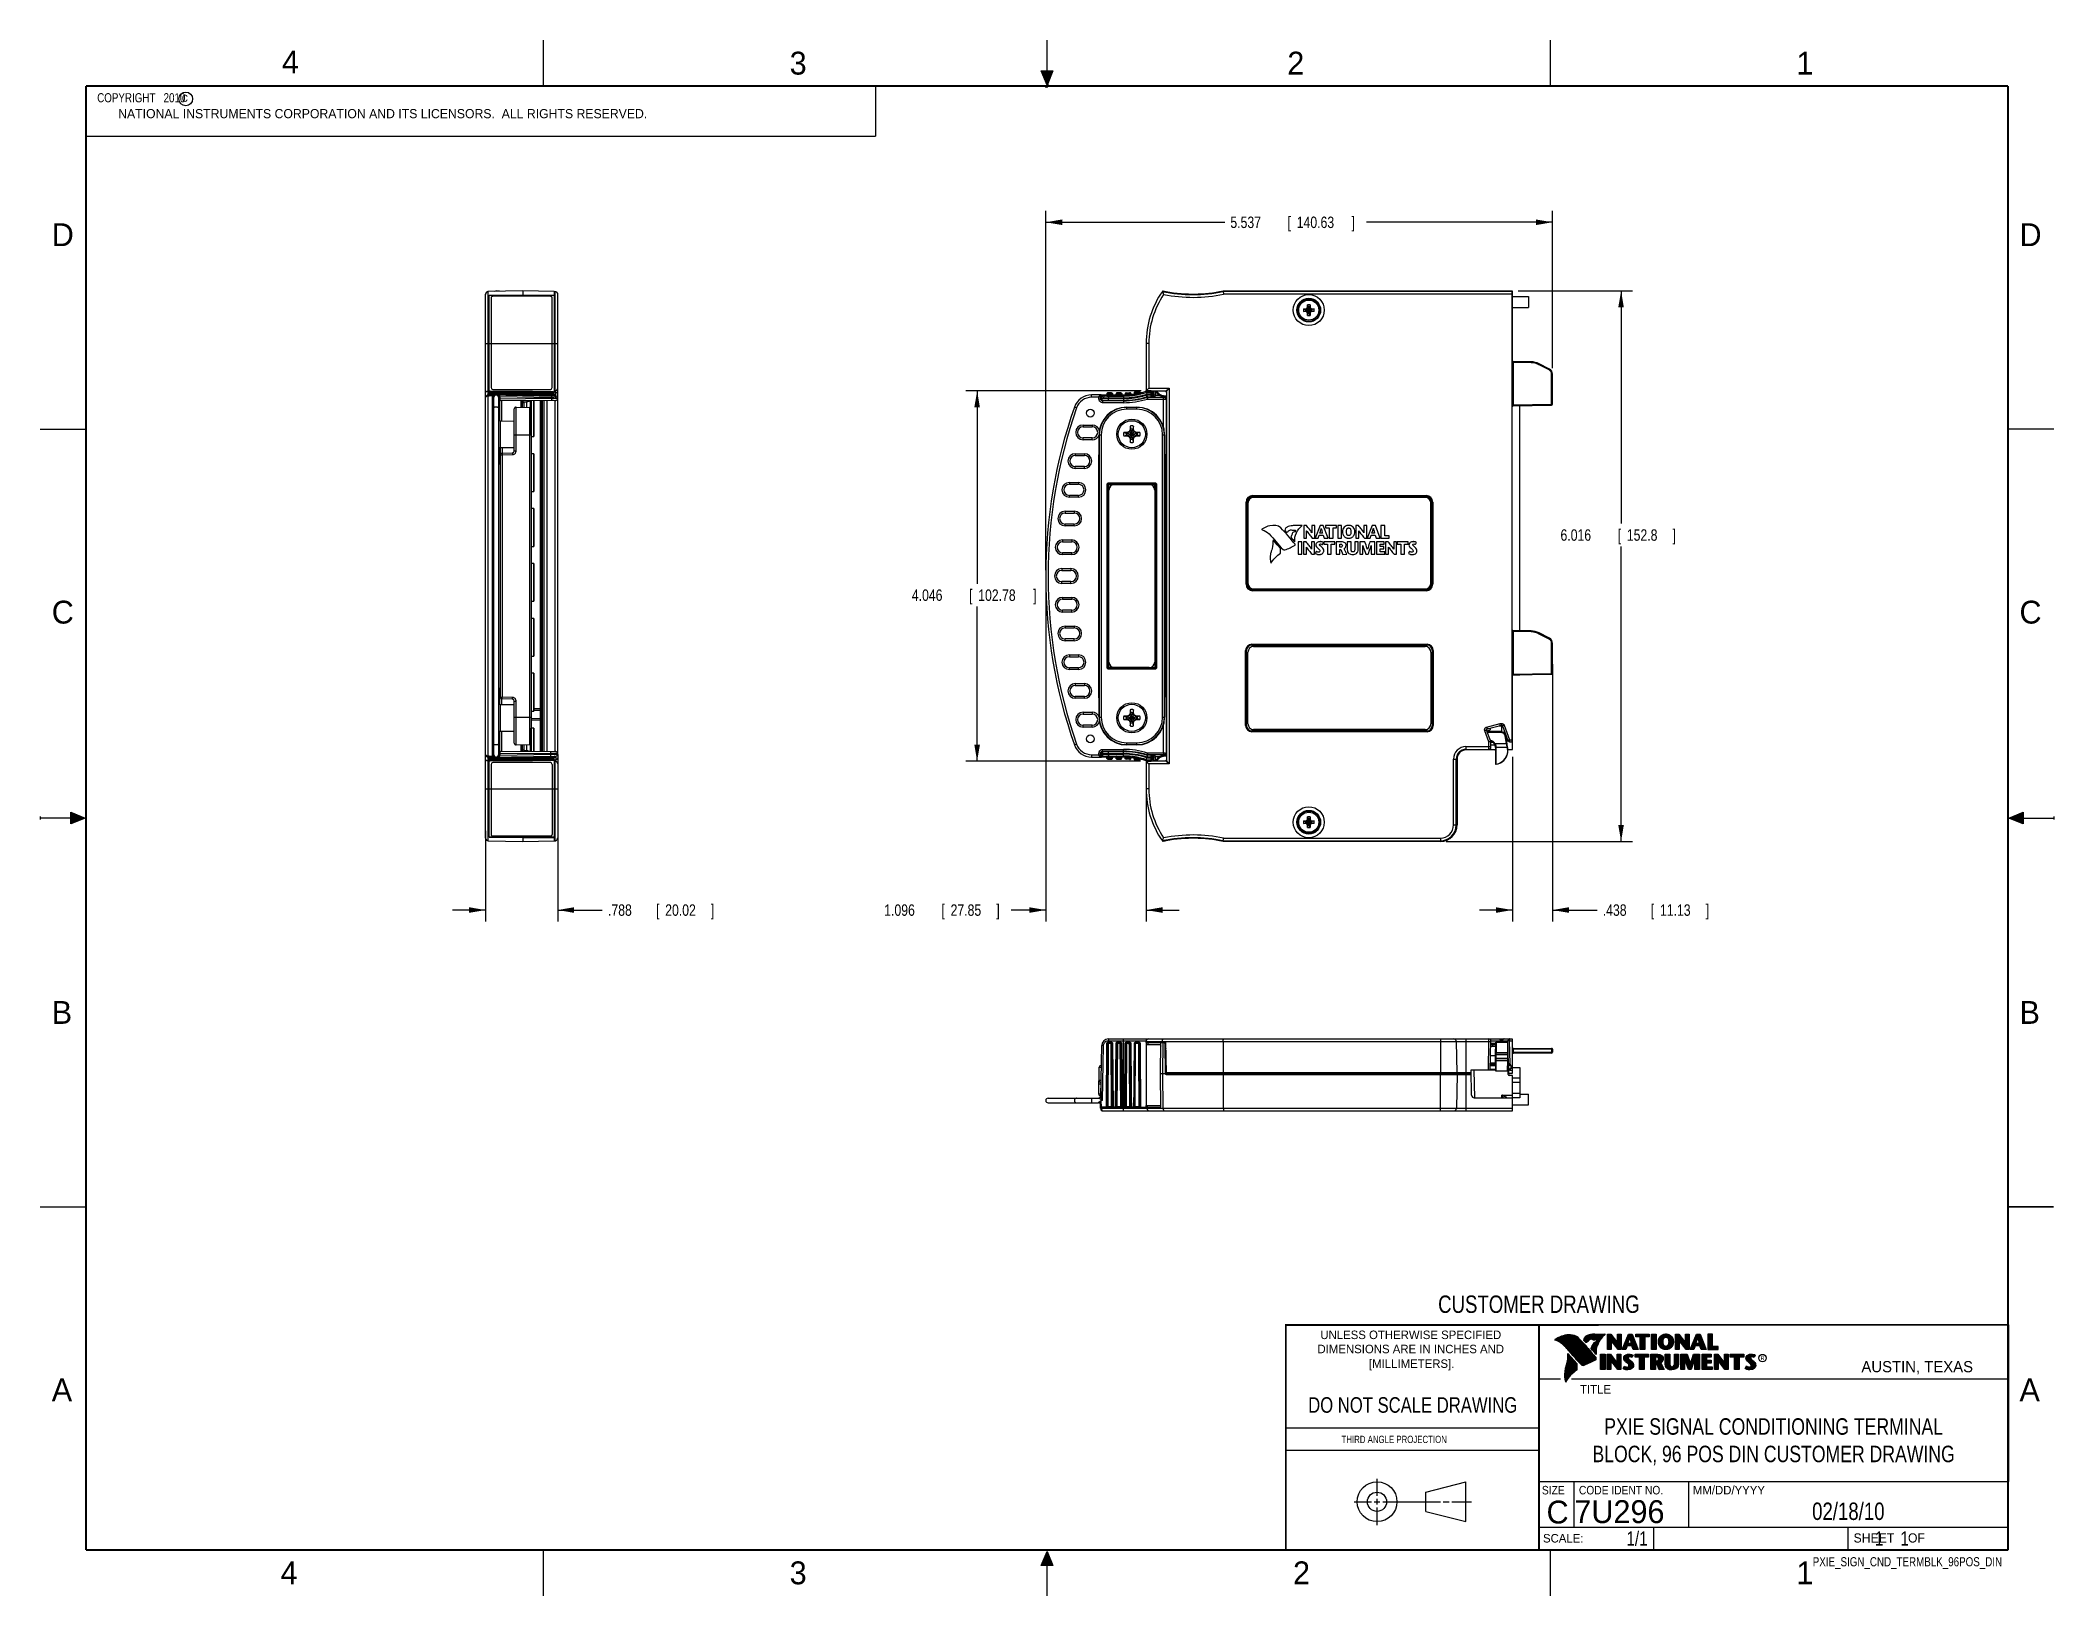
# Model space of a CAD drawing. Header units: inches. Extents: x 0 to 22, y 0 to 17.
import ezdxf
from ezdxf.enums import TextEntityAlignment as Align

# ---------------------------------------------------------------- set-up
doc = ezdxf.new("R2010")
doc.units = ezdxf.units.IN
doc.header["$LTSCALE"] = 1.21
doc.header["$MEASUREMENT"] = 0
doc.layers.get('0').update_dxf_attribs({"linetype": 'CONTINUOUS'})
doc.layers.add('COSMETIC', color=7, linetype='CONTINUOUS')
doc.layers.add('DIMENSIONS', color=7, linetype='CONTINUOUS')
doc.styles.get("Standard").update_dxf_attribs({"font": 'txt', "width": 0.8})
doc.dimstyles.new('DIMSTYLE_1', dxfattribs={"dimtxt": 0.125, "dimasz": 0.18, "dimexe": 0.18, "dimexo": 0.0625, "dimgap": 0.09, "dimtad": 0, "dimtih": 1, "dimtoh": 1, "dimdec": 3, "dimzin": 4, "dimdsep": 46, "dimtxsty": 'STANDARD', "dimblk": '_FILLED', "dimblk1": '_FILLED', "dimblk2": '_FILLED', "dimcen": 0.09, "dimadec": 0, "dimazin": 0, "dimtp": 0.001, "dimtm": 0.001, "dimtfac": 1, "dimtdec": 3, "dimtofl": 0, "dimtmove": 0, "dimatfit": 3, "dimldrblk": '_FILLED', "dimfxl": 1, "dimtolj": 1, "dimtzin": 4, "dimarcsym": 0})

msp = doc.modelspace()

# ---------------------------------------------------------------- texts
at = {"color": 2, "linetype": 'CONTINUOUS'}
for s, height, p in [('4', 0.25, (2.64, 16.6369)), ('3', 0.25, (8.1875, 16.625)), ('2', 0.25, (13.625, 16.625)), ('1', 0.25, (19.1875, 16.625)), ('c', 0.1, (1.5463, 16.328)), ('NATIONAL INSTRUMENTS CORPORATION AND ITS LICENSORS.  ALL RIGHTS RESERVED.', 0.1, (0.851, 16.1482)), ('D', 0.25, (0.125, 14.75)), ('D', 0.25, (21.625, 14.75)), ('C', 0.25, (0.125, 10.625)), ('C', 0.25, (21.625, 10.625)), ('B', 0.25, (0.125, 6.25)), ('B', 0.25, (21.625, 6.25)), ('R', 0.0418, (18.7972, 2.5749)), ('AUSTIN, TEXAS', 0.121576, (19.898, 2.4426)), ('A', 0.25, (0.125, 2.125)), ('TITLE', 0.093, (16.8235, 2.21)), ('A', 0.25, (21.625, 2.125)), ('MM/DD/YYYY', 0.093, (18.0565, 1.1072)), ('SCALE:', 0.093, (16.4187, 0.5815)), ('SHEET    OF', 0.1, (19.8121, 0.5815)), ('4', 0.25, (2.625, 0.125)), ('3', 0.25, (8.1875, 0.125)), ('2', 0.25, (13.6875, 0.125)), ('1', 0.25, (19.1875, 0.125))]:
    msp.add_text(s, height=height, dxfattribs=at).set_placement(p)
at = {"color": 7, "linetype": 'CONTINUOUS', "width": 0.8}
for s, height, p in [('CUSTOMER DRAWING', 0.19, (16.3742, 3.0911)), ('DO NOT SCALE DRAWING', 0.17, (14.9953, 1.9998))]:
    msp.add_text(s, height=height, dxfattribs=at).set_placement(p, align=Align.CENTER)
at = {"color": 2, "linetype": 'CONTINUOUS'}
for s, p in [('UNLESS OTHERWISE SPECIFIED', (14.9742, 2.8049)), ('DIMENSIONS ARE IN INCHES AND', (14.9742, 2.6501)), ('[MILLIMETERS].', (14.9844, 2.4899))]:
    msp.add_text(s, height=0.093, dxfattribs=at).set_placement(p, align=Align.CENTER)
for s, height, width, p in [('THIRD ANGLE PROJECTION', 0.08, 0.8, (14.2178, 1.6686)), ('SIZE', 0.093, 0.9, (16.407, 1.1072)), ('CODE IDENT NO.', 0.093, 0.9, (16.8114, 1.1072))]:
    msp.add_text(s, height=height, dxfattribs=dict(at, width=width)).set_placement(p)
at = {"color": 7, "linetype": 'CONTINUOUS'}
msp.add_text('C', height=0.25, dxfattribs=at).set_placement((16.5785, 0.7893), align=Align.CENTER)
msp.add_text('7U296', height=0.25, dxfattribs=at).set_placement((16.7614, 0.7941))
at = {"color": 7, "linetype": 'CONTINUOUS', "width": 0.8}
msp.add_text('1/1', height=0.15625, dxfattribs=at).set_placement((17.5623, 0.5469), align=Align.RIGHT)
at = {"color": 2, "linetype": 'CONTINUOUS', "width": 0.8}
msp.add_text('PXIE_SIGN_CND_TERMBLK_96POS_DIN', height=0.1, dxfattribs=at).set_placement((21.4352, 0.3213), align=Align.RIGHT)
at = {"color": 2, "linetype": 'CONTINUOUS', "insert": (0.5624, 16.4219), "char_height": 0.1, "width": 1.44, "attachment_point": 1}
msp.add_mtext('  COPYRIGHT   2010', dxfattribs=at)
at = {"color": 7, "linetype": 'CONTINUOUS'}
for s, insert, char_height, width, attachment_point in [('PXIE SIGNAL CONDITIONING TERMINAL\\PBLOCK, 96 POS DIN CUSTOMER DRAWING', (18.9387, 1.9396), 0.18, 4.896, 2), ('02/18/10 ', (19.755, 1.0181), 0.19, 1.368, 2), ('     1    1', (19.8125, 0.7031), 0.15625, 1.375, 1)]:
    msp.add_mtext(s, dxfattribs=dict(at, insert=insert, char_height=char_height, width=width, attachment_point=attachment_point))

# ---------------------------------------------------------------- blocks, each defined once
blk = doc.blocks.new('_FILLED')
at = {"color": 0, "linetype": 'BYBLOCK'}
blk.add_solid([(0, 0), (-1, 0.17), (-1, -0.17)], dxfattribs=at)
blk = doc.blocks.new('*D0')
at = {"layer": 'DIMENSIONS', "color": 2, "linetype": 'CONTINUOUS'}
for p, q in [((10.986, 11.082), (10.986, 7.369)), ((12.082, 9.058), (12.082, 7.369)), ((10.986, 7.494), (10.608, 7.494)), ((12.082, 7.494), (12.442, 7.494))]:
    blk.add_line(p, q, dxfattribs=at)
at = {"layer": 'DIMENSIONS', "color": 2, "linetype": 'CONTINUOUS', "xscale": 0.18, "yscale": 0.18, "zscale": 0.18}
blk.add_blockref('_FILLED', (10.986, 7.494), dxfattribs=at)
at = {"layer": 'DIMENSIONS', "color": 2, "linetype": 'CONTINUOUS', "xscale": 0.18, "yscale": 0.18, "zscale": 0.18, "rotation": 180}
blk.add_blockref('_FILLED', (12.082, 7.494), dxfattribs=at)
at = {"layer": 'DIMENSIONS', "color": 2, "linetype": 'CONTINUOUS', "width": 0.8}
for s, p in [('1.096', (9.221, 7.431)), ('[', (9.846, 7.431)), ('27.85', (9.946, 7.431)), (']', (10.446, 7.431))]:
    blk.add_text(s, height=0.125, dxfattribs=at).set_placement(p)
blk = doc.blocks.new('*D1')
at = {"layer": 'DIMENSIONS', "color": 2, "linetype": 'CONTINUOUS'}
for p, q in [((16.522, 10.183), (16.522, 7.369)), ((16.084, 9.167), (16.084, 7.369)), ((16.084, 7.494), (15.724, 7.494)), ((16.522, 7.494), (17.01, 7.494))]:
    blk.add_line(p, q, dxfattribs=at)
at = {"layer": 'DIMENSIONS', "color": 2, "linetype": 'CONTINUOUS', "xscale": 0.18, "yscale": 0.18, "zscale": 0.18}
blk.add_blockref('_FILLED', (16.084, 7.494), dxfattribs=at)
at = {"layer": 'DIMENSIONS', "color": 2, "linetype": 'CONTINUOUS', "xscale": 0.18, "yscale": 0.18, "zscale": 0.18, "rotation": 180}
blk.add_blockref('_FILLED', (16.522, 7.494), dxfattribs=at)
at = {"layer": 'DIMENSIONS', "color": 2, "linetype": 'CONTINUOUS', "width": 0.8}
for s, p in [('.438', (17.072, 7.431)), ('[', (17.597, 7.431)), ('11.13', (17.697, 7.431)), (']', (18.197, 7.431))]:
    blk.add_text(s, height=0.125, dxfattribs=at).set_placement(p)
blk = doc.blocks.new('*D2')
at = {"layer": 'DIMENSIONS', "color": 2, "linetype": 'CONTINUOUS'}
for p, q in [((16.147, 14.26), (17.397, 14.26)), ((17.272, 14.26), (17.272, 11.717)), ((17.272, 8.244), (17.272, 11.467)), ((15.362, 8.244), (17.397, 8.244))]:
    blk.add_line(p, q, dxfattribs=at)
at = {"layer": 'DIMENSIONS', "color": 2, "linetype": 'CONTINUOUS', "xscale": 0.18, "yscale": 0.18, "zscale": 0.18}
for p, rotation in [((17.272, 14.26), 90), ((17.272, 8.244), 270)]:
    blk.add_blockref('_FILLED', p, dxfattribs=dict(at, rotation=rotation))
at = {"layer": 'DIMENSIONS', "color": 2, "linetype": 'CONTINUOUS', "width": 0.8}
for s, p in [('6.016', (16.61, 11.53)), ('[', (17.235, 11.53)), ('152.8', (17.335, 11.53)), (']', (17.835, 11.53))]:
    blk.add_text(s, height=0.125, dxfattribs=at).set_placement(p)
blk = doc.blocks.new('*D3')
at = {"layer": 'DIMENSIONS', "color": 2, "linetype": 'CONTINUOUS'}
for p, q in [((12.029, 13.167), (10.111, 13.167)), ((10.236, 13.167), (10.236, 11.061)), ((10.236, 9.121), (10.236, 10.811)), ((12.02, 9.121), (10.111, 9.121))]:
    blk.add_line(p, q, dxfattribs=at)
at = {"layer": 'DIMENSIONS', "color": 2, "linetype": 'CONTINUOUS', "xscale": 0.18, "yscale": 0.18, "zscale": 0.18}
for p, rotation in [((10.236, 13.167), 90), ((10.236, 9.121), 270)]:
    blk.add_blockref('_FILLED', p, dxfattribs=dict(at, rotation=rotation))
at = {"layer": 'DIMENSIONS', "color": 2, "linetype": 'CONTINUOUS', "width": 0.8}
for s, p in [('4.046', (9.523, 10.873)), ('[', (10.148, 10.873)), ('102.78', (10.248, 10.873)), (']', (10.848, 10.873))]:
    blk.add_text(s, height=0.125, dxfattribs=at).set_placement(p)
blk = doc.blocks.new('*D4')
at = {"layer": 'DIMENSIONS', "color": 2, "linetype": 'CONTINUOUS'}
for p, q in [((4.865, 8.361), (4.865, 7.369)), ((5.653, 8.361), (5.653, 7.369)), ((4.865, 7.494), (4.505, 7.494)), ((5.653, 7.494), (6.141, 7.494))]:
    blk.add_line(p, q, dxfattribs=at)
at = {"layer": 'DIMENSIONS', "color": 2, "linetype": 'CONTINUOUS', "xscale": 0.18, "yscale": 0.18, "zscale": 0.18}
blk.add_blockref('_FILLED', (4.865, 7.494), dxfattribs=at)
at = {"layer": 'DIMENSIONS', "color": 2, "linetype": 'CONTINUOUS', "xscale": 0.18, "yscale": 0.18, "zscale": 0.18, "rotation": 180}
blk.add_blockref('_FILLED', (5.653, 7.494), dxfattribs=at)
at = {"layer": 'DIMENSIONS', "color": 2, "linetype": 'CONTINUOUS', "width": 0.8}
for s, p in [('.788', (6.203, 7.431)), ('[', (6.728, 7.431)), ('20.02', (6.828, 7.431)), (']', (7.328, 7.431))]:
    blk.add_text(s, height=0.125, dxfattribs=at).set_placement(p)
blk = doc.blocks.new('*D5')
at = {"layer": 'DIMENSIONS', "color": 2, "linetype": 'CONTINUOUS'}
for p, q in [((10.986, 11.207), (10.986, 15.136)), ((10.986, 15.011), (12.941, 15.011)), ((16.522, 15.011), (14.491, 15.011)), ((16.522, 13.415), (16.522, 15.136))]:
    blk.add_line(p, q, dxfattribs=at)
at = {"layer": 'DIMENSIONS', "color": 2, "linetype": 'CONTINUOUS', "xscale": 0.18, "yscale": 0.18, "zscale": 0.18, "rotation": 180}
blk.add_blockref('_FILLED', (10.986, 15.011), dxfattribs=at)
at = {"layer": 'DIMENSIONS', "color": 2, "linetype": 'CONTINUOUS', "xscale": 0.18, "yscale": 0.18, "zscale": 0.18}
blk.add_blockref('_FILLED', (16.522, 15.011), dxfattribs=at)
at = {"layer": 'DIMENSIONS', "color": 2, "linetype": 'CONTINUOUS', "width": 0.8}
for s, p in [('5.537', (13.003, 14.948)), ('[', (13.628, 14.948)), ('140.63', (13.728, 14.948)), (']', (14.328, 14.948))]:
    blk.add_text(s, height=0.125, dxfattribs=at).set_placement(p)

# ---------------------------------------------------------------- dimensions: what is measured, and where the dimension line sits
at = {"layer": 'DIMENSIONS', "color": 2, "linetype": 'CONTINUOUS'}
for base, p1, p2, angle, picture, middle in [((10.9858, 15.0108), (16.5225, 13.4148), (10.9858, 11.2073), 180, '*D5', (13.716, 15.0108)), ((17.2725, 14.2596), (15.362, 8.244), (16.147, 14.2596), 90, '*D2', (17.2725, 11.5923)), ((10.2358, 13.1668), (12.0196, 9.1205), (12.0286, 13.1668), 90, '*D3', (10.2358, 10.9356)), ((10.9858, 7.4938), (12.0821, 9.058), (10.9858, 11.0823), 180, '*D0', (9.8832, 7.4938))]:
    dim = msp.add_linear_dim(base=base, p1=p1, p2=p2, angle=angle, dimstyle='DIMSTYLE_1', dxfattribs=at)
    dim.commit()
    dim.dimension.update_dxf_attribs({"geometry": picture, "text_midpoint": middle, "dimtype": 160})
for base, p1, p2, picture, middle in [((16.5225, 7.4938), (16.0845, 9.167), (16.5225, 10.1828), '*D1', (17.685, 7.4938)), ((5.6531, 7.4938), (4.8651, 8.3613), (5.6531, 8.3613), '*D4', (6.8156, 7.4938))]:
    dim = msp.add_linear_dim(base=base, p1=p1, p2=p2, dimstyle='DIMSTYLE_1', dxfattribs=at)
    dim.commit()
    dim.dimension.update_dxf_attribs({"geometry": picture, "text_midpoint": middle, "dimtype": 160})

# ---------------------------------------------------------------- hatches: boundary and pattern name
at = {"linetype": 'CONTINUOUS'}
for points in [[(11, 16.51), (10.9375, 16.6663), (11.0625, 16.6663)], [(0.3337, 8.5625), (0.49, 8.5), (0.3337, 8.4375)], [(21.6663, 8.5625), (21.6663, 8.4375), (21.51, 8.5)], [(10.9375, 0.3287), (11, 0.485), (11.0625, 0.3287)]]:
    msp.add_hatch(color=2, dxfattribs=at).paths.add_polyline_path(points)

# ---------------------------------------------------------------- linework, layer by layer
at = {"color": 2, "linetype": 'CONTINUOUS'}
for p, q in [((5.5, 16.5), (5.5, 17)), ((11, 16.485), (11, 17)), ((16.5, 16.5), (16.5, 17)), ((11, 16.51), (10.9375, 16.6663)), ((10.9375, 16.6663), (11.0625, 16.6663)), ((11.015, 16.515), (10.985, 16.485)), ((10.985, 16.485), (11, 16.515)), ((11.0625, 16.6663), (11, 16.51)), ((11, 16.485), (11.015, 16.515)), ((0.4999, 16.5), (9.1249, 16.5)), ((0.4999, 16.5), (0.4999, 15.9531)), ((9.1249, 16.5), (9.1249, 15.9531)), ((0.4999, 15.9531), (9.1249, 15.9531)), ((0, 12.75), (0.5, 12.75)), ((22, 12.75), (21.5, 12.75)), ((0, 8.515), (0, 8.485)), ((0.49, 8.5), (0, 8.5)), ((0.3337, 8.4375), (0.3337, 8.5625)), ((0.3337, 8.5625), (0.49, 8.5)), ((0.49, 8.5), (0.3337, 8.4375)), ((21.51, 8.5), (21.6663, 8.5625)), ((21.51, 8.5), (22, 8.5)), ((21.6663, 8.4375), (21.51, 8.5)), ((21.6663, 8.5625), (21.6663, 8.4375)), ((22, 8.515), (22, 8.485)), ((0, 4.25), (0.5, 4.25)), ((16.3737, 2.9596), (21.5037, 2.9596)), ((16.3737, 2.9596), (16.3737, 1.2496)), ((16.375, 2.96), (21.5, 2.96)), ((21.5037, 2.9596), (21.5037, 1.2496)), ((16.5578, 2.796), (16.5578, 2.7989)), ((16.5646, 2.7936), (16.5646, 2.8033)), ((16.5714, 2.7909), (16.5714, 2.8075)), ((16.5782, 2.788), (16.5782, 2.8116)), ((16.5851, 2.7849), (16.5851, 2.8154)), ((16.5919, 2.7815), (16.5919, 2.819)), ((16.5987, 2.7778), (16.5987, 2.8221)), ((16.6055, 2.7738), (16.6055, 2.8249)), ((16.6124, 2.7696), (16.6124, 2.8276)), ((16.6192, 2.765), (16.6192, 2.8301)), ((16.626, 2.7601), (16.626, 2.8325)), ((16.6329, 2.7549), (16.6329, 2.8347)), ((16.6397, 2.7492), (16.6397, 2.8367)), ((16.6465, 2.7431), (16.6465, 2.8386)), ((16.6533, 2.7366), (16.6533, 2.8403)), ((16.6602, 2.7295), (16.6602, 2.8419)), ((16.667, 2.7221), (16.667, 2.8435)), ((16.6738, 2.7146), (16.6738, 2.8449)), ((16.6806, 2.707), (16.6806, 2.8459)), ((16.6875, 2.6995), (16.6875, 2.8467)), ((16.7939, 2.533), (16.6919, 2.6489)), ((16.6943, 2.6918), (16.6943, 2.8472)), ((16.7011, 2.6841), (16.7011, 2.8474)), ((16.708, 2.6764), (16.708, 2.8474)), ((16.7148, 2.6685), (16.7148, 2.847)), ((16.7216, 2.6607), (16.7216, 2.8465)), ((16.7284, 2.6527), (16.7284, 2.8456)), ((16.7353, 2.6447), (16.7353, 2.8445)), ((16.7421, 2.6366), (16.7421, 2.8431)), ((16.7489, 2.6285), (16.7489, 2.8417)), ((16.7557, 2.6204), (16.7557, 2.84)), ((16.7626, 2.6125), (16.7626, 2.8378)), ((16.7694, 2.6046), (16.7694, 2.8352)), ((16.7762, 2.5968), (16.7762, 2.8321)), ((16.7831, 2.5891), (16.7831, 2.8284)), ((16.7899, 2.5815), (16.7899, 2.8242)), ((16.7967, 2.5739), (16.7967, 2.8193)), ((16.8035, 2.5665), (16.8035, 2.8136)), ((16.8104, 2.5591), (16.8104, 2.807)), ((16.8172, 2.5519), (16.8172, 2.7996)), ((16.824, 2.5447), (16.824, 2.7924)), ((16.8308, 2.5375), (16.8308, 2.7853)), ((16.8377, 2.5314), (16.8377, 2.7781)), ((16.8445, 2.5262), (16.8445, 2.7709)), ((16.8513, 2.523), (16.8513, 2.7637)), ((16.8581, 2.5224), (16.8581, 2.7565)), ((16.8864, 2.7664), (16.8632, 2.7937)), ((16.865, 2.5241), (16.865, 2.7493)), ((16.8877, 2.7723), (16.8682, 2.7952)), ((16.8718, 2.791), (16.8718, 2.8085)), ((16.8718, 2.527), (16.8718, 2.7421)), ((16.8786, 2.783), (16.8786, 2.8206)), ((16.8786, 2.5298), (16.8786, 2.7348)), ((16.8855, 2.7749), (16.8855, 2.8281)), ((16.8855, 2.5327), (16.8855, 2.727)), ((16.8923, 2.7747), (16.8923, 2.8335)), ((16.8923, 2.5356), (16.8923, 2.7187)), ((16.8991, 2.7788), (16.8991, 2.8375)), ((16.8991, 2.5385), (16.8991, 2.7104)), ((16.9059, 2.7837), (16.9059, 2.8408)), ((16.9059, 2.5415), (16.9059, 2.7022)), ((16.9128, 2.7896), (16.9128, 2.8436)), ((16.9128, 2.5446), (16.9128, 2.6939)), ((16.9196, 2.7966), (16.9196, 2.8459)), ((16.9196, 2.5477), (16.9196, 2.6856)), ((16.9264, 2.8018), (16.9264, 2.8477)), ((16.9264, 2.5508), (16.9264, 2.6774)), ((16.9332, 2.8053), (16.9332, 2.849)), ((16.9332, 2.554), (16.9332, 2.6691)), ((16.9401, 2.8077), (16.9401, 2.8499)), ((16.9401, 2.5573), (16.9401, 2.6608)), ((16.9616, 2.6797), (16.9434, 2.7005)), ((16.9469, 2.8082), (16.9469, 2.8509)), ((16.9469, 2.5606), (16.9469, 2.6526)), ((16.9653, 2.6828), (16.9492, 2.7013)), ((16.9537, 2.8069), (16.9537, 2.8518)), ((16.9537, 2.696), (16.9537, 2.7109)), ((16.9537, 2.5639), (16.9537, 2.6443)), ((16.9606, 2.8048), (16.9606, 2.8525)), ((16.9606, 2.6882), (16.9606, 2.7266)), ((16.9674, 2.8034), (16.9674, 2.8531)), ((16.9674, 2.6802), (16.9674, 2.7444)), ((16.9742, 2.8027), (16.9742, 2.8536)), ((16.9742, 2.672), (16.9742, 2.7568)), ((16.981, 2.8023), (16.981, 2.854)), ((16.981, 2.664), (16.981, 2.7634)), ((16.9838, 2.8589), (17.0997, 2.8607)), ((16.9839, 2.8541), (17.087, 2.8557)), ((16.9879, 2.802), (16.9879, 2.8542)), ((16.9879, 2.6563), (16.9879, 2.7665)), ((16.999, 2.637), (16.9946, 2.6418)), ((16.9947, 2.8019), (16.9947, 2.8543)), ((16.9947, 2.6748), (16.9947, 2.7683)), ((17.0015, 2.8005), (17.0015, 2.8544)), ((17.0015, 2.7195), (17.0015, 2.7694)), ((17.0083, 2.7963), (17.0083, 2.8545)), ((17.0083, 2.7388), (17.0083, 2.7698)), ((17.0152, 2.755), (17.0152, 2.8546)), ((17.022, 2.7691), (17.022, 2.8547)), ((17.0288, 2.7817), (17.0288, 2.8548)), ((17.0357, 2.7931), (17.0357, 2.8549)), ((17.0425, 2.8035), (17.0425, 2.855)), ((17.0493, 2.8131), (17.0493, 2.8551)), ((17.0561, 2.822), (17.0561, 2.8552)), ((17.063, 2.8303), (17.063, 2.8553)), ((17.0698, 2.8381), (17.0698, 2.8554)), ((17.0766, 2.8454), (17.0766, 2.8555)), ((17.1243, 2.8592), (17.1609, 2.8592)), ((17.1243, 2.6915), (17.1243, 2.8592)), ((17.1637, 2.6915), (17.1243, 2.6915)), ((17.1291, 2.8543), (17.1585, 2.8543)), ((17.1291, 2.6963), (17.1291, 2.8543)), ((17.1589, 2.6963), (17.1291, 2.6963)), ((17.1381, 2.6963), (17.1381, 2.8543)), ((17.1447, 2.6963), (17.1447, 2.8543)), ((17.1514, 2.6963), (17.1514, 2.8543)), ((17.1589, 2.8042), (17.1581, 2.8543)), ((17.1585, 2.8543), (17.2383, 2.7492)), ((17.2418, 2.6963), (17.1589, 2.8042)), ((17.1589, 2.8042), (17.1589, 2.6963)), ((17.1609, 2.8592), (17.2334, 2.7636)), ((17.2395, 2.6915), (17.1637, 2.7899)), ((17.1637, 2.7899), (17.1637, 2.6915)), ((17.1648, 2.7965), (17.1648, 2.8461)), ((17.1714, 2.7879), (17.1714, 2.8373)), ((17.1781, 2.7792), (17.1781, 2.8285)), ((17.1848, 2.7705), (17.1848, 2.8197)), ((17.1915, 2.7618), (17.1915, 2.8109)), ((17.1981, 2.7531), (17.1981, 2.8021)), ((17.2048, 2.7445), (17.2048, 2.7933)), ((17.2115, 2.7358), (17.2115, 2.7845)), ((17.2182, 2.7271), (17.2182, 2.7757)), ((17.2248, 2.7184), (17.2248, 2.7669)), ((17.2315, 2.7098), (17.2315, 2.7581)), ((17.2334, 2.8592), (17.2732, 2.8592)), ((17.2334, 2.7636), (17.2334, 2.8592)), ((17.2382, 2.7011), (17.2383, 2.7492)), ((17.2383, 2.8543), (17.2684, 2.8543)), ((17.2383, 2.7492), (17.2383, 2.8543)), ((17.2732, 2.6915), (17.2395, 2.6915)), ((17.2684, 2.6963), (17.2418, 2.6963)), ((17.2449, 2.6963), (17.2449, 2.8543)), ((17.2515, 2.6963), (17.2515, 2.8543)), ((17.2582, 2.6963), (17.2582, 2.8543)), ((17.2649, 2.6963), (17.2649, 2.8543)), ((17.2684, 2.8543), (17.2684, 2.6963)), ((17.2732, 2.8592), (17.2732, 2.6915)), ((17.2831, 2.6915), (17.3516, 2.8591)), ((17.3228, 2.6915), (17.2831, 2.6915)), ((17.2903, 2.6964), (17.3548, 2.8542)), ((17.3195, 2.6964), (17.2903, 2.6964)), ((17.2983, 2.6964), (17.2983, 2.7158)), ((17.3049, 2.6964), (17.3049, 2.7322)), ((17.3116, 2.6964), (17.3116, 2.7485)), ((17.3183, 2.6964), (17.3183, 2.7648)), ((17.3356, 2.7364), (17.3195, 2.6964)), ((17.3388, 2.7316), (17.3228, 2.6915)), ((17.325, 2.7101), (17.325, 2.7812)), ((17.3316, 2.7267), (17.3316, 2.7975)), ((17.394, 2.7364), (17.3356, 2.7364)), ((17.3383, 2.7364), (17.3383, 2.8138)), ((17.3905, 2.7316), (17.3388, 2.7316)), ((17.3409, 2.7533), (17.3624, 2.8228)), ((17.389, 2.7533), (17.3409, 2.7533)), ((17.345, 2.7666), (17.345, 2.8302)), ((17.345, 2.7364), (17.345, 2.7533)), ((17.3475, 2.7581), (17.3659, 2.8179)), ((17.3827, 2.7581), (17.3475, 2.7581)), ((17.3516, 2.8591), (17.3938, 2.8591)), ((17.3517, 2.7882), (17.3517, 2.8465)), ((17.3517, 2.7364), (17.3517, 2.7533)), ((17.3548, 2.8542), (17.3905, 2.8542)), ((17.3583, 2.8098), (17.3583, 2.8542)), ((17.3583, 2.7364), (17.3583, 2.7533)), ((17.3624, 2.8228), (17.3701, 2.8228)), ((17.365, 2.8228), (17.365, 2.8542)), ((17.365, 2.7364), (17.365, 2.7533)), ((17.3659, 2.8179), (17.3664, 2.8179)), ((17.3664, 2.8179), (17.3827, 2.7581)), ((17.3701, 2.8228), (17.389, 2.7533)), ((17.3717, 2.817), (17.3717, 2.8542)), ((17.3717, 2.7364), (17.3717, 2.7533)), ((17.3784, 2.7925), (17.3784, 2.8542)), ((17.3784, 2.7364), (17.3784, 2.7533)), ((17.385, 2.7679), (17.385, 2.8542)), ((17.385, 2.7364), (17.385, 2.7533)), ((17.3905, 2.8542), (17.4504, 2.6964)), ((17.4039, 2.6915), (17.3905, 2.7316)), ((17.3917, 2.7364), (17.3917, 2.851)), ((17.3938, 2.8591), (17.4574, 2.6915)), ((17.4074, 2.6964), (17.394, 2.7364)), ((17.3984, 2.7232), (17.3984, 2.8334)), ((17.4574, 2.6915), (17.4039, 2.6915)), ((17.4051, 2.7034), (17.4051, 2.8158)), ((17.4504, 2.6964), (17.4074, 2.6964)), ((17.4118, 2.6964), (17.4118, 2.7982)), ((17.4184, 2.6964), (17.4184, 2.7806)), ((17.4251, 2.6964), (17.4251, 2.763)), ((17.4318, 2.6964), (17.4318, 2.7455)), ((17.4327, 2.8591), (17.5802, 2.8591)), ((17.4327, 2.8278), (17.4327, 2.8591)), ((17.481, 2.8278), (17.4327, 2.8278)), ((17.4375, 2.8542), (17.5753, 2.8542)), ((17.4375, 2.8327), (17.4375, 2.8542)), ((17.4859, 2.8327), (17.4375, 2.8327)), ((17.4385, 2.6964), (17.4385, 2.7279)), ((17.4451, 2.8327), (17.4451, 2.8542)), ((17.4451, 2.6964), (17.4451, 2.7103)), ((17.4518, 2.8327), (17.4518, 2.8542)), ((17.4585, 2.8327), (17.4585, 2.8542)), ((17.4652, 2.8327), (17.4652, 2.8542)), ((17.4718, 2.8327), (17.4718, 2.8542)), ((17.4785, 2.8327), (17.4785, 2.8542)), ((17.481, 2.6915), (17.481, 2.8278)), ((17.5318, 2.6915), (17.481, 2.6915)), ((17.4859, 2.8327), (17.4852, 2.8542)), ((17.4859, 2.6964), (17.4859, 2.8327)), ((17.5269, 2.6964), (17.4859, 2.6964)), ((17.4919, 2.6964), (17.4919, 2.8542)), ((17.4985, 2.6964), (17.4985, 2.8542)), ((17.5052, 2.6964), (17.5052, 2.8542)), ((17.5119, 2.6964), (17.5119, 2.8542)), ((17.5186, 2.6964), (17.5186, 2.8542)), ((17.5269, 2.8327), (17.5252, 2.8542)), ((17.5753, 2.8327), (17.5269, 2.8327)), ((17.5269, 2.8327), (17.5269, 2.6964)), ((17.5802, 2.8278), (17.5318, 2.8278)), ((17.5318, 2.8278), (17.5318, 2.6915)), ((17.5319, 2.8327), (17.5319, 2.8542)), ((17.5386, 2.8327), (17.5386, 2.8542)), ((17.5453, 2.8327), (17.5453, 2.8542)), ((17.5519, 2.8327), (17.5519, 2.8542)), ((17.5586, 2.8327), (17.5586, 2.8542)), ((17.5653, 2.8327), (17.5653, 2.8542)), ((17.572, 2.8327), (17.572, 2.8542)), ((17.5753, 2.8542), (17.5753, 2.8327)), ((17.5802, 2.8591), (17.5802, 2.8278)), ((17.6059, 2.8591), (17.6565, 2.8591)), ((17.6059, 2.6915), (17.6059, 2.8591)), ((17.6565, 2.6915), (17.6059, 2.6915)), ((17.6108, 2.8542), (17.6516, 2.8542)), ((17.6108, 2.6964), (17.6108, 2.8542)), ((17.6516, 2.6964), (17.6108, 2.6964)), ((17.6187, 2.6964), (17.6187, 2.8542)), ((17.6254, 2.6964), (17.6254, 2.8542)), ((17.632, 2.6964), (17.632, 2.8542)), ((17.6387, 2.6964), (17.6387, 2.8542)), ((17.6454, 2.6964), (17.6454, 2.8542)), ((17.6516, 2.8542), (17.6516, 2.6964)), ((17.6565, 2.8591), (17.6565, 2.6915)), ((17.6849, 2.7803), (17.6851, 2.7836)), ((17.6849, 2.7769), (17.6849, 2.7803)), ((17.6849, 2.7735), (17.6849, 2.7769)), ((17.6851, 2.7701), (17.6849, 2.7735)), ((17.6851, 2.7836), (17.6853, 2.7869)), ((17.6854, 2.7668), (17.6851, 2.7701)), ((17.6853, 2.7869), (17.6857, 2.7901)), ((17.6859, 2.7634), (17.6854, 2.7668)), ((17.6857, 2.7901), (17.6862, 2.7933)), ((17.6864, 2.76), (17.6859, 2.7634)), ((17.6862, 2.7933), (17.6868, 2.7964)), ((17.687, 2.7567), (17.6864, 2.76)), ((17.6868, 2.7964), (17.6876, 2.7995)), ((17.6878, 2.7535), (17.687, 2.7567)), ((17.6876, 2.7995), (17.6884, 2.8024)), ((17.6886, 2.7503), (17.6878, 2.7535)), ((17.6884, 2.8024), (17.6893, 2.8053)), ((17.6895, 2.7471), (17.6886, 2.7503)), ((17.6893, 2.8053), (17.6904, 2.8081)), ((17.6905, 2.7441), (17.6895, 2.7471)), ((17.6904, 2.8081), (17.6915, 2.8108)), ((17.6905, 2.7441), (17.6904, 2.8081)), ((17.6917, 2.7411), (17.6905, 2.7441)), ((17.6915, 2.8108), (17.6928, 2.8135)), ((17.6929, 2.7383), (17.6917, 2.7411)), ((17.6928, 2.8135), (17.6942, 2.8161)), ((17.6942, 2.7355), (17.6929, 2.7383)), ((17.6942, 2.8161), (17.6957, 2.8186)), ((17.6956, 2.7327), (17.6942, 2.7355)), ((17.6971, 2.7301), (17.6956, 2.7327)), ((17.6957, 2.8186), (17.6973, 2.8211)), ((17.6971, 2.7301), (17.6973, 2.8211)), ((17.6987, 2.7275), (17.6971, 2.7301)), ((17.6973, 2.8211), (17.699, 2.8236)), ((17.7003, 2.725), (17.6987, 2.7275)), ((17.699, 2.8236), (17.7008, 2.826)), ((17.7021, 2.7226), (17.7003, 2.725)), ((17.7008, 2.826), (17.7028, 2.8284)), ((17.704, 2.7203), (17.7021, 2.7226)), ((17.7028, 2.8284), (17.7048, 2.8307)), ((17.704, 2.7203), (17.7048, 2.8307)), ((17.706, 2.7181), (17.704, 2.7203)), ((17.7048, 2.8307), (17.707, 2.833)), ((17.708, 2.7159), (17.706, 2.7181)), ((17.707, 2.833), (17.7092, 2.8351)), ((17.7102, 2.7138), (17.708, 2.7159)), ((17.7092, 2.8351), (17.7114, 2.8372)), ((17.7102, 2.7138), (17.7114, 2.8372)), ((17.7124, 2.7119), (17.7102, 2.7138)), ((17.7114, 2.8372), (17.7138, 2.8392)), ((17.7147, 2.71), (17.7124, 2.7119)), ((17.7138, 2.8392), (17.7162, 2.841)), ((17.717, 2.7082), (17.7147, 2.71)), ((17.7162, 2.841), (17.7186, 2.8427)), ((17.717, 2.7082), (17.7186, 2.8427)), ((17.7195, 2.7066), (17.717, 2.7082)), ((17.7186, 2.8427), (17.721, 2.8444)), ((17.722, 2.705), (17.7195, 2.7066)), ((17.721, 2.8444), (17.7235, 2.8459)), ((17.7246, 2.7036), (17.722, 2.705)), ((17.7235, 2.8459), (17.7261, 2.8472)), ((17.7246, 2.7036), (17.7235, 2.8459)), ((17.7273, 2.7022), (17.7246, 2.7036)), ((17.7261, 2.8472), (17.7287, 2.8485)), ((17.7267, 2.7789), (17.7268, 2.7812)), ((17.7267, 2.7766), (17.7267, 2.7789)), ((17.7267, 2.7743), (17.7267, 2.7766)), ((17.7268, 2.772), (17.7267, 2.7743)), ((17.7268, 2.7812), (17.7269, 2.7835)), ((17.7269, 2.7696), (17.7268, 2.772)), ((17.7269, 2.7835), (17.727, 2.7857)), ((17.727, 2.7673), (17.7269, 2.7696)), ((17.727, 2.7857), (17.7272, 2.7879)), ((17.7272, 2.765), (17.727, 2.7673)), ((17.7272, 2.7879), (17.7274, 2.79)), ((17.7274, 2.7628), (17.7272, 2.765)), ((17.7301, 2.701), (17.7273, 2.7022)), ((17.7274, 2.79), (17.7276, 2.7921)), ((17.7277, 2.7606), (17.7274, 2.7628)), ((17.7276, 2.7921), (17.7279, 2.7941)), ((17.728, 2.7584), (17.7277, 2.7606)), ((17.7279, 2.7941), (17.7282, 2.7961)), ((17.7283, 2.7563), (17.728, 2.7584)), ((17.7282, 2.7961), (17.7286, 2.798)), ((17.7287, 2.7543), (17.7283, 2.7563)), ((17.7286, 2.798), (17.729, 2.7998)), ((17.7287, 2.8485), (17.7314, 2.8497)), ((17.7291, 2.7523), (17.7287, 2.7543)), ((17.729, 2.7998), (17.7294, 2.8016)), ((17.7295, 2.7503), (17.7291, 2.7523)), ((17.7294, 2.8016), (17.7299, 2.8034)), ((17.73, 2.7485), (17.7295, 2.7503)), ((17.7299, 2.8034), (17.7304, 2.8051)), ((17.7306, 2.7466), (17.73, 2.7485)), ((17.7301, 2.701), (17.7305, 2.7469)), ((17.733, 2.6999), (17.7301, 2.701)), ((17.7304, 2.8051), (17.7309, 2.8068)), ((17.7311, 2.7449), (17.7306, 2.7466)), ((17.7309, 2.8068), (17.7316, 2.8085)), ((17.731, 2.807), (17.7314, 2.8497)), ((17.7318, 2.7431), (17.7311, 2.7449)), ((17.7314, 2.8497), (17.7342, 2.8508)), ((17.7316, 2.8085), (17.7322, 2.8101)), ((17.7324, 2.7414), (17.7318, 2.7431)), ((17.7322, 2.8101), (17.7329, 2.8117)), ((17.7331, 2.7398), (17.7324, 2.7414)), ((17.7329, 2.8117), (17.7337, 2.8133)), ((17.736, 2.6989), (17.733, 2.6999)), ((17.7339, 2.7382), (17.7331, 2.7398)), ((17.7337, 2.8133), (17.7345, 2.8149)), ((17.7347, 2.7366), (17.7339, 2.7382)), ((17.7342, 2.8508), (17.737, 2.8517)), ((17.7345, 2.8149), (17.7354, 2.8164)), ((17.7355, 2.7351), (17.7347, 2.7366)), ((17.7354, 2.8164), (17.7364, 2.8178)), ((17.7365, 2.7337), (17.7355, 2.7351)), ((17.7391, 2.698), (17.736, 2.6989)), ((17.7364, 2.8178), (17.7374, 2.8192)), ((17.7374, 2.7323), (17.7365, 2.7337)), ((17.737, 2.8517), (17.7399, 2.8526)), ((17.7374, 2.8193), (17.737, 2.8517)), ((17.7374, 2.8192), (17.7384, 2.8206)), ((17.7385, 2.7309), (17.7374, 2.7323)), ((17.7384, 2.8206), (17.7395, 2.8218)), ((17.7388, 2.698), (17.7384, 2.7309)), ((17.7396, 2.7296), (17.7385, 2.7309)), ((17.7423, 2.6972), (17.7391, 2.698)), ((17.7395, 2.8218), (17.7407, 2.823)), ((17.7408, 2.7283), (17.7396, 2.7296)), ((17.7399, 2.8526), (17.7429, 2.8534)), ((17.7407, 2.823), (17.742, 2.8241)), ((17.742, 2.7272), (17.7408, 2.7283)), ((17.742, 2.8241), (17.7432, 2.8252)), ((17.7433, 2.7261), (17.742, 2.7272)), ((17.7456, 2.6966), (17.7423, 2.6972)), ((17.7429, 2.8534), (17.7459, 2.8541)), ((17.7432, 2.8252), (17.7446, 2.8261)), ((17.7446, 2.725), (17.7433, 2.7261)), ((17.7446, 2.8261), (17.746, 2.827)), ((17.746, 2.7241), (17.7446, 2.725)), ((17.7455, 2.8267), (17.7455, 2.854)), ((17.7455, 2.6966), (17.7455, 2.7244)), ((17.7489, 2.696), (17.7456, 2.6966)), ((17.7459, 2.8541), (17.749, 2.8546)), ((17.746, 2.827), (17.7474, 2.8278)), ((17.7475, 2.7232), (17.746, 2.7241)), ((17.7474, 2.8278), (17.7488, 2.8285)), ((17.749, 2.7224), (17.7475, 2.7232)), ((17.7488, 2.8285), (17.7503, 2.8291)), ((17.7523, 2.6956), (17.7489, 2.696)), ((17.749, 2.8546), (17.7522, 2.8551)), ((17.7506, 2.7217), (17.749, 2.7224)), ((17.7503, 2.8291), (17.7519, 2.8297)), ((17.7522, 2.7212), (17.7506, 2.7217)), ((17.7519, 2.8297), (17.7535, 2.8301)), ((17.7522, 2.8551), (17.7553, 2.8554)), ((17.7522, 2.8298), (17.7522, 2.8551)), ((17.7538, 2.7207), (17.7522, 2.7212)), ((17.7522, 2.6956), (17.7522, 2.7212)), ((17.7557, 2.6953), (17.7523, 2.6956)), ((17.7535, 2.8301), (17.7551, 2.8305)), ((17.7555, 2.7203), (17.7538, 2.7207)), ((17.7551, 2.8305), (17.7567, 2.8308)), ((17.7553, 2.8554), (17.7585, 2.8556)), ((17.7572, 2.72), (17.7555, 2.7203)), ((17.7591, 2.6952), (17.7557, 2.6953)), ((17.7567, 2.8308), (17.7584, 2.8311)), ((17.7589, 2.7198), (17.7572, 2.72)), ((17.7584, 2.8311), (17.7601, 2.8312)), ((17.7585, 2.8556), (17.7616, 2.8557)), ((17.7589, 2.8311), (17.7589, 2.8556)), ((17.7606, 2.7197), (17.7589, 2.7198)), ((17.7589, 2.6952), (17.7589, 2.7198)), ((17.7625, 2.6951), (17.7591, 2.6952)), ((17.7601, 2.8312), (17.7618, 2.8312)), ((17.7624, 2.7198), (17.7606, 2.7197)), ((17.7616, 2.8557), (17.7648, 2.8556)), ((17.7618, 2.8312), (17.7636, 2.8311)), ((17.7641, 2.7199), (17.7624, 2.7198)), ((17.7659, 2.6952), (17.7625, 2.6951)), ((17.7636, 2.8311), (17.7653, 2.831)), ((17.7658, 2.7201), (17.7641, 2.7199)), ((17.7648, 2.8556), (17.768, 2.8555)), ((17.7653, 2.831), (17.767, 2.8307)), ((17.7655, 2.6952), (17.7659, 2.7201)), ((17.7675, 2.7204), (17.7658, 2.7201)), ((17.7692, 2.6953), (17.7659, 2.6952)), ((17.767, 2.8307), (17.7686, 2.8304)), ((17.7692, 2.7208), (17.7675, 2.7204)), ((17.7676, 2.8306), (17.768, 2.8555)), ((17.768, 2.8555), (17.7711, 2.8552)), ((17.7686, 2.8304), (17.7703, 2.83)), ((17.7709, 2.7213), (17.7692, 2.7208)), ((17.7724, 2.6956), (17.7692, 2.6953)), ((17.7703, 2.83), (17.7719, 2.8295)), ((17.7725, 2.7218), (17.7709, 2.7213)), ((17.7711, 2.8552), (17.7742, 2.8548)), ((17.7719, 2.8295), (17.7734, 2.8289)), ((17.7722, 2.6956), (17.7725, 2.7218)), ((17.7756, 2.6961), (17.7724, 2.6956)), ((17.7741, 2.7224), (17.7725, 2.7218)), ((17.7734, 2.8289), (17.775, 2.8283)), ((17.7739, 2.8287), (17.7742, 2.8548)), ((17.7756, 2.7231), (17.7741, 2.7224)), ((17.7742, 2.8548), (17.7773, 2.8542)), ((17.775, 2.8283), (17.7764, 2.8276)), ((17.7771, 2.7238), (17.7756, 2.7231)), ((17.7788, 2.6966), (17.7756, 2.6961)), ((17.7764, 2.8276), (17.7778, 2.8268)), ((17.7785, 2.7246), (17.7771, 2.7238)), ((17.7773, 2.8542), (17.7804, 2.8536)), ((17.7778, 2.8268), (17.7792, 2.826)), ((17.7798, 2.7255), (17.7785, 2.7246)), ((17.7819, 2.6972), (17.7788, 2.6966)), ((17.7789, 2.6966), (17.7792, 2.7251)), ((17.7792, 2.826), (17.7805, 2.8251)), ((17.7811, 2.7265), (17.7798, 2.7255)), ((17.7801, 2.8254), (17.7804, 2.8536)), ((17.7804, 2.8536), (17.7834, 2.8528)), ((17.7805, 2.8251), (17.7817, 2.8242)), ((17.7824, 2.7276), (17.7811, 2.7265)), ((17.7817, 2.8242), (17.7829, 2.8232)), ((17.785, 2.698), (17.7819, 2.6972)), ((17.7835, 2.7287), (17.7824, 2.7276)), ((17.7829, 2.8232), (17.784, 2.8221)), ((17.7834, 2.8528), (17.7864, 2.8519)), ((17.7846, 2.7299), (17.7835, 2.7287)), ((17.784, 2.8221), (17.785, 2.821)), ((17.7857, 2.7312), (17.7846, 2.7299)), ((17.785, 2.821), (17.786, 2.8198)), ((17.788, 2.6989), (17.785, 2.698)), ((17.7867, 2.7326), (17.7857, 2.7312)), ((17.786, 2.8198), (17.7869, 2.8186)), ((17.7864, 2.8519), (17.7893, 2.8509)), ((17.7867, 2.8189), (17.7864, 2.8519)), ((17.7876, 2.734), (17.7867, 2.7326)), ((17.7869, 2.8186), (17.7878, 2.8173)), ((17.7884, 2.7354), (17.7876, 2.734)), ((17.788, 2.6989), (17.7876, 2.734)), ((17.7878, 2.8173), (17.7886, 2.816)), ((17.791, 2.7), (17.788, 2.6989)), ((17.7892, 2.7369), (17.7884, 2.7354)), ((17.7886, 2.816), (17.7894, 2.8146)), ((17.79, 2.7385), (17.7892, 2.7369)), ((17.7893, 2.8509), (17.7922, 2.8498)), ((17.7894, 2.8146), (17.7901, 2.8132)), ((17.7907, 2.7401), (17.79, 2.7385)), ((17.7901, 2.8132), (17.7908, 2.8116)), ((17.7914, 2.7417), (17.7907, 2.7401)), ((17.7908, 2.8116), (17.7914, 2.8101)), ((17.7939, 2.7012), (17.791, 2.7)), ((17.7914, 2.8101), (17.7921, 2.8084)), ((17.792, 2.7434), (17.7914, 2.7417)), ((17.7926, 2.7451), (17.792, 2.7434)), ((17.7921, 2.8084), (17.7927, 2.8067)), ((17.7922, 2.8498), (17.795, 2.8486)), ((17.7927, 2.8065), (17.7922, 2.8498)), ((17.7932, 2.7469), (17.7926, 2.7451)), ((17.7927, 2.8067), (17.7932, 2.8048)), ((17.7932, 2.8048), (17.7938, 2.8029)), ((17.7938, 2.7487), (17.7932, 2.7469)), ((17.7939, 2.7012), (17.7934, 2.7475)), ((17.7938, 2.8029), (17.7943, 2.801)), ((17.7943, 2.7506), (17.7938, 2.7487)), ((17.7968, 2.7025), (17.7939, 2.7012)), ((17.7943, 2.801), (17.7948, 2.799)), ((17.7947, 2.7525), (17.7943, 2.7506)), ((17.7952, 2.7545), (17.7947, 2.7525)), ((17.7948, 2.799), (17.7952, 2.7969)), ((17.795, 2.8486), (17.7977, 2.8472)), ((17.7952, 2.7969), (17.7956, 2.7947)), ((17.7956, 2.7565), (17.7952, 2.7545)), ((17.7956, 2.7947), (17.7959, 2.7925)), ((17.7959, 2.7586), (17.7956, 2.7565)), ((17.7959, 2.7925), (17.7962, 2.7903)), ((17.7962, 2.7608), (17.7959, 2.7586)), ((17.7962, 2.7903), (17.7964, 2.7881)), ((17.7965, 2.7629), (17.7962, 2.7608)), ((17.7964, 2.7881), (17.7966, 2.7858)), ((17.7967, 2.7652), (17.7965, 2.7629)), ((17.7966, 2.7858), (17.7968, 2.7835)), ((17.7968, 2.7674), (17.7967, 2.7652)), ((17.7968, 2.7835), (17.7969, 2.7812)), ((17.7969, 2.7697), (17.7968, 2.7674)), ((17.7995, 2.7039), (17.7968, 2.7025)), ((17.7969, 2.7812), (17.797, 2.7789)), ((17.797, 2.7719), (17.7969, 2.7697)), ((17.797, 2.7789), (17.797, 2.7765)), ((17.797, 2.7765), (17.797, 2.7742)), ((17.797, 2.7742), (17.797, 2.7719)), ((17.7977, 2.8472), (17.8004, 2.8458)), ((17.7995, 2.7039), (17.8004, 2.8458)), ((17.8023, 2.7054), (17.7995, 2.7039)), ((17.8004, 2.8458), (17.8031, 2.8443)), ((17.8049, 2.707), (17.8023, 2.7054)), ((17.8031, 2.8443), (17.8056, 2.8426)), ((17.8074, 2.7088), (17.8049, 2.707)), ((17.8056, 2.8426), (17.8081, 2.8409)), ((17.8074, 2.7088), (17.8081, 2.8409)), ((17.8098, 2.7106), (17.8074, 2.7088)), ((17.8081, 2.8409), (17.8105, 2.839)), ((17.8121, 2.7125), (17.8098, 2.7106)), ((17.8105, 2.839), (17.8128, 2.8371)), ((17.8143, 2.7145), (17.8121, 2.7125)), ((17.8128, 2.8371), (17.815, 2.8351)), ((17.8143, 2.7145), (17.8128, 2.8371)), ((17.8164, 2.7166), (17.8143, 2.7145)), ((17.815, 2.8351), (17.8171, 2.833)), ((17.8184, 2.7188), (17.8164, 2.7166)), ((17.8171, 2.833), (17.8192, 2.8308)), ((17.8203, 2.721), (17.8184, 2.7188)), ((17.8192, 2.8308), (17.8211, 2.8285)), ((17.8203, 2.721), (17.8211, 2.8285)), ((17.8221, 2.7234), (17.8203, 2.721)), ((17.8211, 2.8285), (17.823, 2.8262)), ((17.8239, 2.7258), (17.8221, 2.7234)), ((17.823, 2.8262), (17.8247, 2.8238)), ((17.8255, 2.7283), (17.8239, 2.7258)), ((17.8247, 2.8238), (17.8264, 2.8214)), ((17.8271, 2.7309), (17.8255, 2.7283)), ((17.8264, 2.8214), (17.8279, 2.8189)), ((17.8271, 2.7309), (17.8279, 2.8189)), ((17.8286, 2.7335), (17.8271, 2.7309)), ((17.8279, 2.8189), (17.8294, 2.8163)), ((17.83, 2.7362), (17.8286, 2.7335)), ((17.8294, 2.8163), (17.8307, 2.8137)), ((17.8313, 2.7389), (17.83, 2.7362)), ((17.8307, 2.8137), (17.8319, 2.811)), ((17.8325, 2.7417), (17.8313, 2.7389)), ((17.8319, 2.811), (17.8331, 2.8082)), ((17.8336, 2.7446), (17.8325, 2.7417)), ((17.8331, 2.8082), (17.8341, 2.8053)), ((17.8347, 2.7475), (17.8336, 2.7446)), ((17.8341, 2.8053), (17.835, 2.8024)), ((17.8347, 2.7475), (17.8341, 2.8053)), ((17.8356, 2.7505), (17.8347, 2.7475)), ((17.835, 2.8024), (17.8359, 2.7993)), ((17.8364, 2.7535), (17.8356, 2.7505)), ((17.8359, 2.7993), (17.8366, 2.7961)), ((17.837, 2.7566), (17.8364, 2.7535)), ((17.8366, 2.7961), (17.8373, 2.7929)), ((17.8376, 2.7598), (17.837, 2.7566)), ((17.8373, 2.7929), (17.8378, 2.7896)), ((17.8381, 2.763), (17.8376, 2.7598)), ((17.8378, 2.7896), (17.8382, 2.7863)), ((17.8385, 2.7663), (17.8381, 2.763)), ((17.8382, 2.7863), (17.8386, 2.783)), ((17.8387, 2.7696), (17.8385, 2.7663)), ((17.8386, 2.783), (17.8388, 2.7796)), ((17.8388, 2.7729), (17.8387, 2.7696)), ((17.8388, 2.7796), (17.8389, 2.7762)), ((17.8389, 2.7762), (17.8388, 2.7729)), ((17.8673, 2.8592), (17.9039, 2.8592)), ((17.8673, 2.6915), (17.8673, 2.8592)), ((17.9067, 2.6915), (17.8673, 2.6915)), ((17.8721, 2.8543), (17.9015, 2.8543)), ((17.8721, 2.6963), (17.8721, 2.8543)), ((17.9019, 2.6963), (17.8721, 2.6963)), ((17.879, 2.6963), (17.879, 2.8543)), ((17.8874, 2.6963), (17.8874, 2.8543)), ((17.8941, 2.6963), (17.8941, 2.8543)), ((17.8991, 2.8543), (17.9019, 2.8042)), ((17.9015, 2.8543), (17.9813, 2.7492)), ((17.9848, 2.6963), (17.9019, 2.8042)), ((17.9019, 2.8042), (17.9019, 2.6963)), ((17.9039, 2.8592), (17.9764, 2.7636)), ((17.9057, 2.7992), (17.9057, 2.8487)), ((17.9824, 2.6915), (17.9067, 2.7899)), ((17.9067, 2.7899), (17.9067, 2.6915)), ((17.9124, 2.7905), (17.9124, 2.8399)), ((17.9191, 2.7818), (17.9191, 2.8311)), ((17.9258, 2.7731), (17.9258, 2.8223)), ((17.9324, 2.7645), (17.9324, 2.8135)), ((17.9391, 2.7558), (17.9391, 2.8047)), ((17.9458, 2.7471), (17.9458, 2.7959)), ((17.9525, 2.7384), (17.9525, 2.7871)), ((17.9591, 2.7297), (17.9591, 2.7783)), ((17.9658, 2.7211), (17.9658, 2.7695)), ((17.9725, 2.7124), (17.9725, 2.7607)), ((17.9764, 2.8592), (18.0162, 2.8592)), ((17.9764, 2.7636), (17.9764, 2.8592)), ((17.9792, 2.7037), (17.9813, 2.7492)), ((17.9813, 2.8543), (18.0114, 2.8543)), ((17.9813, 2.7492), (17.9813, 2.8543)), ((18.0162, 2.6915), (17.9824, 2.6915)), ((18.0114, 2.6963), (17.9848, 2.6963)), ((17.9858, 2.695), (17.9858, 2.8543)), ((17.9925, 2.6963), (17.9925, 2.8543)), ((17.9992, 2.6963), (17.9992, 2.8543)), ((18.0059, 2.6963), (18.0059, 2.8543)), ((18.0114, 2.8543), (18.0114, 2.6963)), ((18.0162, 2.8592), (18.0162, 2.6915)), ((18.0262, 2.6915), (18.0946, 2.8591)), ((18.0658, 2.6915), (18.0262, 2.6915)), ((18.0334, 2.6964), (18.0979, 2.8542)), ((18.0625, 2.6964), (18.0334, 2.6964)), ((18.0392, 2.6964), (18.0392, 2.7107)), ((18.0459, 2.6964), (18.0459, 2.727)), ((18.0526, 2.6964), (18.0526, 2.7434)), ((18.0593, 2.6964), (18.0593, 2.7597)), ((18.0786, 2.7364), (18.0625, 2.6964)), ((18.0819, 2.7316), (18.0658, 2.6915)), ((18.0659, 2.7048), (18.0659, 2.776)), ((18.0726, 2.7214), (18.0726, 2.7924)), ((18.137, 2.7364), (18.0786, 2.7364)), ((18.0793, 2.7364), (18.0793, 2.8087)), ((18.1335, 2.7316), (18.0819, 2.7316)), ((18.084, 2.7533), (18.1054, 2.8228)), ((18.1321, 2.7533), (18.084, 2.7533)), ((18.086, 2.7364), (18.086, 2.825)), ((18.0905, 2.7581), (18.109, 2.8179)), ((18.1258, 2.7581), (18.0905, 2.7581)), ((18.0926, 2.7814), (18.0926, 2.8414)), ((18.0926, 2.7364), (18.0926, 2.7533)), ((18.0946, 2.8591), (18.1369, 2.8591)), ((18.0979, 2.8542), (18.1336, 2.8542)), ((18.0993, 2.803), (18.0993, 2.8542)), ((18.0993, 2.7364), (18.0993, 2.7533)), ((18.1054, 2.8228), (18.1132, 2.8228)), ((18.106, 2.8228), (18.106, 2.8542)), ((18.106, 2.7364), (18.106, 2.7533)), ((18.109, 2.8179), (18.1095, 2.8179)), ((18.1095, 2.8179), (18.1258, 2.7581)), ((18.1127, 2.8228), (18.1127, 2.8542)), ((18.1127, 2.7364), (18.1127, 2.7533)), ((18.1132, 2.8228), (18.1321, 2.7533)), ((18.1193, 2.8002), (18.1193, 2.8542)), ((18.1193, 2.7364), (18.1193, 2.7533)), ((18.126, 2.7756), (18.126, 2.8542)), ((18.126, 2.7364), (18.126, 2.7533)), ((18.1327, 2.7364), (18.1327, 2.8542)), ((18.147, 2.6915), (18.1335, 2.7316)), ((18.1336, 2.8542), (18.1935, 2.6964)), ((18.1369, 2.8591), (18.2005, 2.6915)), ((18.1505, 2.6964), (18.137, 2.7364)), ((18.1394, 2.7295), (18.1394, 2.8389)), ((18.146, 2.7096), (18.146, 2.8213)), ((18.2005, 2.6915), (18.147, 2.6915)), ((18.1935, 2.6964), (18.1505, 2.6964)), ((18.1527, 2.6964), (18.1527, 2.8038)), ((18.1594, 2.6964), (18.1594, 2.7862)), ((18.1661, 2.6964), (18.1661, 2.7686)), ((18.1727, 2.6964), (18.1727, 2.751)), ((18.1794, 2.6964), (18.1794, 2.7334)), ((18.1861, 2.6964), (18.1861, 2.7158)), ((18.272, 2.8591), (18.2214, 2.8591)), ((18.2214, 2.8591), (18.2214, 2.6915)), ((18.2214, 2.6915), (18.3332, 2.6915)), ((18.2671, 2.8542), (18.2262, 2.8542)), ((18.2262, 2.8542), (18.2262, 2.6964)), ((18.2262, 2.6964), (18.3284, 2.6964)), ((18.2328, 2.6964), (18.2328, 2.8542)), ((18.2395, 2.6964), (18.2395, 2.8542)), ((18.2462, 2.6964), (18.2462, 2.8542)), ((18.2529, 2.6964), (18.2529, 2.8542)), ((18.2595, 2.6964), (18.2595, 2.8542)), ((18.2662, 2.6964), (18.2662, 2.7179)), ((18.2671, 2.7179), (18.2671, 2.8542)), ((18.3284, 2.7179), (18.2671, 2.7179)), ((18.272, 2.7227), (18.272, 2.8591)), ((18.3332, 2.7227), (18.272, 2.7227)), ((18.2729, 2.6964), (18.2729, 2.7179)), ((18.2796, 2.6964), (18.2796, 2.7179)), ((18.2862, 2.6964), (18.2862, 2.7179)), ((18.2929, 2.6964), (18.2929, 2.7179)), ((18.2996, 2.6964), (18.2996, 2.7179)), ((18.3063, 2.6964), (18.3063, 2.7179)), ((18.3129, 2.6964), (18.3129, 2.7179)), ((18.3196, 2.6964), (18.3196, 2.7179)), ((18.3284, 2.6964), (18.3284, 2.7179)), ((18.3332, 2.6915), (18.3332, 2.7227)), ((18.6766, 2.6393), (18.695, 2.6413)), ((18.695, 2.6413), (18.7074, 2.6405)), ((16.667, 2.3482), (16.667, 2.477)), ((16.6738, 2.3584), (16.6738, 2.4982)), ((16.6806, 2.368), (16.6806, 2.52)), ((16.6875, 2.377), (16.6875, 2.5502)), ((16.6943, 2.3857), (16.6943, 2.603)), ((16.789, 2.5312), (16.6964, 2.6365)), ((16.7011, 2.3939), (16.7011, 2.6311)), ((16.708, 2.4018), (16.708, 2.6233)), ((16.7148, 2.4093), (16.7148, 2.6156)), ((16.7216, 2.4165), (16.7216, 2.6078)), ((16.7284, 2.4233), (16.7284, 2.6001)), ((16.7353, 2.4299), (16.7353, 2.5923)), ((16.7421, 2.4363), (16.7421, 2.5846)), ((16.7489, 2.4424), (16.7489, 2.5768)), ((16.7557, 2.4482), (16.7557, 2.569)), ((16.7626, 2.4538), (16.7626, 2.5613)), ((16.7694, 2.4592), (16.7694, 2.5535)), ((16.7762, 2.4644), (16.7762, 2.5458)), ((16.7831, 2.4694), (16.7831, 2.538)), ((16.788, 2.4729), (16.789, 2.5312)), ((16.7927, 2.4704), (16.7939, 2.533)), ((16.9606, 2.5673), (16.9606, 2.6361)), ((16.9674, 2.5708), (16.9674, 2.6278)), ((16.9742, 2.5743), (16.9742, 2.6195)), ((16.981, 2.5778), (16.981, 2.6113)), ((16.9879, 2.5814), (16.9879, 2.603)), ((16.9947, 2.5853), (16.9947, 2.5948)), ((17.0482, 2.6383), (17.0988, 2.6383)), ((17.0482, 2.4708), (17.0482, 2.6383)), ((17.0988, 2.4708), (17.0482, 2.4708)), ((17.0531, 2.6334), (17.0939, 2.6334)), ((17.0531, 2.4756), (17.0531, 2.6334)), ((17.0939, 2.4756), (17.0531, 2.4756)), ((17.0577, 2.4756), (17.0577, 2.6334)), ((17.0644, 2.4756), (17.0644, 2.6334)), ((17.071, 2.4756), (17.071, 2.6334)), ((17.0777, 2.4756), (17.0777, 2.6334)), ((17.0844, 2.4756), (17.0844, 2.6334)), ((17.0911, 2.4756), (17.0911, 2.6334)), ((17.0939, 2.6334), (17.0939, 2.4756)), ((17.0988, 2.6383), (17.0988, 2.4708)), ((17.1205, 2.6385), (17.1571, 2.6385)), ((17.1205, 2.4708), (17.1205, 2.6385)), ((17.1599, 2.4708), (17.1205, 2.4708)), ((17.1253, 2.6336), (17.1547, 2.6336)), ((17.1253, 2.4756), (17.1253, 2.6336)), ((17.1551, 2.4756), (17.1253, 2.4756)), ((17.1311, 2.4756), (17.1311, 2.6336)), ((17.1378, 2.4756), (17.1378, 2.6336)), ((17.1445, 2.4756), (17.1445, 2.6336)), ((17.1511, 2.4756), (17.1511, 2.6336)), ((17.1547, 2.6336), (17.2345, 2.5284)), ((17.238, 2.4756), (17.1551, 2.5834)), ((17.1551, 2.5834), (17.1551, 2.4756)), ((17.1571, 2.6385), (17.2296, 2.5429)), ((17.1578, 2.5799), (17.1578, 2.6295)), ((17.2356, 2.4708), (17.1599, 2.5692)), ((17.1599, 2.5692), (17.1599, 2.4708)), ((17.1645, 2.5712), (17.1645, 2.6207)), ((17.1712, 2.5625), (17.1712, 2.6119)), ((17.1778, 2.5539), (17.1778, 2.6031)), ((17.1845, 2.5452), (17.1845, 2.5943)), ((17.1912, 2.5365), (17.1912, 2.5855)), ((17.1979, 2.5278), (17.1979, 2.5767)), ((17.2045, 2.5192), (17.2045, 2.5679)), ((17.2112, 2.5105), (17.2112, 2.5591)), ((17.2179, 2.5018), (17.2179, 2.5503)), ((17.2246, 2.4931), (17.2246, 2.5415)), ((17.2296, 2.6385), (17.2694, 2.6385)), ((17.2296, 2.5429), (17.2296, 2.6385)), ((17.2312, 2.4844), (17.2312, 2.5327)), ((17.2345, 2.6336), (17.2646, 2.6336)), ((17.2345, 2.5284), (17.2345, 2.6336)), ((17.2694, 2.4708), (17.2356, 2.4708)), ((17.2379, 2.4756), (17.2379, 2.6336)), ((17.2646, 2.4756), (17.238, 2.4756)), ((17.2446, 2.4756), (17.2446, 2.6336)), ((17.2513, 2.4756), (17.2513, 2.6336)), ((17.2579, 2.4756), (17.2579, 2.6336)), ((17.2646, 2.6336), (17.2646, 2.4756)), ((17.2694, 2.6385), (17.2694, 2.4708)), ((17.2931, 2.483), (17.3081, 2.5106)), ((17.3026, 2.4766), (17.2931, 2.483)), ((17.2995, 2.4845), (17.3097, 2.5034)), ((17.3049, 2.4809), (17.2995, 2.4845)), ((17.3009, 2.5961), (17.3037, 2.6105)), ((17.302, 2.5852), (17.3009, 2.5961)), ((17.3058, 2.5754), (17.302, 2.5852)), ((17.3118, 2.4729), (17.3026, 2.4766)), ((17.3037, 2.6105), (17.3127, 2.6238)), ((17.3047, 2.481), (17.3047, 2.4941)), ((17.3132, 2.4775), (17.3049, 2.4809)), ((17.3058, 2.5959), (17.3083, 2.6086)), ((17.3068, 2.5863), (17.3058, 2.5959)), ((17.3109, 2.5679), (17.3058, 2.5754)), ((17.3101, 2.5777), (17.3068, 2.5863)), ((17.3081, 2.5106), (17.3144, 2.506)), ((17.3083, 2.6086), (17.3162, 2.6204)), ((17.3097, 2.5034), (17.3119, 2.5018)), ((17.3147, 2.571), (17.3101, 2.5777)), ((17.3153, 2.5636), (17.3109, 2.5679)), ((17.3113, 2.5744), (17.3113, 2.6131)), ((17.3113, 2.478), (17.3119, 2.5018)), ((17.3254, 2.47), (17.3118, 2.4729)), ((17.3119, 2.5018), (17.3189, 2.4983)), ((17.3127, 2.6238), (17.3245, 2.6324)), ((17.3262, 2.4748), (17.3132, 2.4775)), ((17.3144, 2.506), (17.3207, 2.5028)), ((17.3243, 2.5614), (17.3147, 2.571)), ((17.321, 2.5578), (17.3153, 2.5636)), ((17.3162, 2.6204), (17.3269, 2.6281)), ((17.318, 2.5677), (17.318, 2.6217)), ((17.318, 2.4765), (17.318, 2.4986)), ((17.3189, 2.4983), (17.328, 2.4952)), ((17.3207, 2.5028), (17.3291, 2.5)), ((17.3441, 2.5385), (17.321, 2.5578)), ((17.3474, 2.5421), (17.3243, 2.5614)), ((17.3245, 2.6324), (17.3412, 2.639)), ((17.3247, 2.561), (17.3247, 2.6265)), ((17.3247, 2.475), (17.3247, 2.4963)), ((17.3369, 2.4683), (17.3254, 2.47)), ((17.3373, 2.4731), (17.3262, 2.4748)), ((17.3269, 2.6281), (17.3424, 2.6343)), ((17.328, 2.4952), (17.3365, 2.4942)), ((17.3291, 2.5), (17.3366, 2.4991)), ((17.3314, 2.5555), (17.3314, 2.6299)), ((17.3314, 2.474), (17.3314, 2.4948)), ((17.3365, 2.4942), (17.3446, 2.4949)), ((17.3366, 2.4991), (17.3435, 2.4997)), ((17.3452, 2.468), (17.3369, 2.4683)), ((17.345, 2.4729), (17.3373, 2.4731)), ((17.338, 2.5499), (17.338, 2.6326)), ((17.338, 2.473), (17.338, 2.494)), ((17.3412, 2.639), (17.3596, 2.641)), ((17.3424, 2.6343), (17.3597, 2.6362)), ((17.3435, 2.4997), (17.3487, 2.5017)), ((17.3516, 2.5311), (17.3441, 2.5385)), ((17.3446, 2.4949), (17.351, 2.4974)), ((17.3466, 2.6041), (17.3447, 2.6345)), ((17.3447, 2.5443), (17.3461, 2.5993)), ((17.3447, 2.4728), (17.3447, 2.4949)), ((17.3699, 2.4761), (17.345, 2.4729)), ((17.3714, 2.4714), (17.3452, 2.468)), ((17.3466, 2.6041), (17.3461, 2.5993)), ((17.3461, 2.5993), (17.3477, 2.5922)), ((17.3497, 2.609), (17.3466, 2.6041)), ((17.3554, 2.5341), (17.3474, 2.5421)), ((17.3477, 2.5922), (17.3547, 2.5835)), ((17.3487, 2.5017), (17.3536, 2.5051)), ((17.3543, 2.6124), (17.3497, 2.609)), ((17.3513, 2.6025), (17.351, 2.5996)), ((17.351, 2.5996), (17.3521, 2.5944)), ((17.351, 2.4974), (17.3572, 2.5017)), ((17.3533, 2.6056), (17.3513, 2.6025)), ((17.3514, 2.6103), (17.3514, 2.6353)), ((17.3514, 2.5381), (17.3514, 2.5876)), ((17.3514, 2.4737), (17.3514, 2.4975)), ((17.3559, 2.5241), (17.3516, 2.5311)), ((17.3521, 2.5944), (17.3582, 2.5869)), ((17.3565, 2.6079), (17.3533, 2.6056)), ((17.3536, 2.5051), (17.3565, 2.5097)), ((17.3604, 2.6142), (17.3543, 2.6124)), ((17.3547, 2.5835), (17.3771, 2.5649)), ((17.3604, 2.5261), (17.3554, 2.5341)), ((17.3579, 2.5169), (17.3559, 2.5241)), ((17.3614, 2.6094), (17.3565, 2.6079)), ((17.3565, 2.5097), (17.3579, 2.5169)), ((17.3572, 2.5017), (17.3611, 2.5079)), ((17.3581, 2.6135), (17.3581, 2.636)), ((17.3581, 2.5298), (17.3581, 2.5807)), ((17.3581, 2.4746), (17.3581, 2.5024)), ((17.3582, 2.5869), (17.3804, 2.5685)), ((17.3596, 2.641), (17.372, 2.6402)), ((17.3597, 2.6362), (17.3713, 2.6354)), ((17.3664, 2.6148), (17.3604, 2.6142)), ((17.3629, 2.5171), (17.3604, 2.5261)), ((17.3611, 2.5079), (17.3629, 2.5171)), ((17.3665, 2.6099), (17.3614, 2.6094)), ((17.3647, 2.6146), (17.3647, 2.6358)), ((17.3647, 2.4755), (17.3647, 2.5752)), ((17.3726, 2.6145), (17.3664, 2.6148)), ((17.372, 2.6097), (17.3665, 2.6099)), ((17.3868, 2.4857), (17.3699, 2.4761)), ((17.3713, 2.6354), (17.3843, 2.6326)), ((17.3714, 2.6146), (17.3714, 2.6353)), ((17.3714, 2.4763), (17.3714, 2.5696)), ((17.3899, 2.4818), (17.3714, 2.4714)), ((17.372, 2.6402), (17.3856, 2.6373)), ((17.3807, 2.6079), (17.372, 2.6097)), ((17.3819, 2.6126), (17.3726, 2.6145)), ((17.3771, 2.5649), (17.383, 2.559)), ((17.3781, 2.6134), (17.3781, 2.6339)), ((17.3781, 2.4808), (17.3781, 2.5639)), ((17.3804, 2.5685), (17.3864, 2.5624)), ((17.3853, 2.6065), (17.3807, 2.6079)), ((17.3873, 2.6109), (17.3819, 2.6126)), ((17.383, 2.559), (17.3888, 2.5529)), ((17.3843, 2.6326), (17.3921, 2.6299)), ((17.3848, 2.6117), (17.3848, 2.6324)), ((17.3848, 2.4834), (17.3848, 2.5571)), ((17.3899, 2.6036), (17.3853, 2.6065)), ((17.3856, 2.6373), (17.3939, 2.6344)), ((17.3864, 2.5624), (17.3925, 2.5561)), ((17.3967, 2.4966), (17.3868, 2.4857)), ((17.3879, 2.6106), (17.3873, 2.6109)), ((17.3966, 2.6278), (17.3879, 2.6106)), ((17.3888, 2.5529), (17.3953, 2.5446)), ((17.4031, 2.6301), (17.3899, 2.6036)), ((17.4008, 2.4939), (17.3899, 2.4818)), ((17.3914, 2.6176), (17.3914, 2.6301)), ((17.3914, 2.4908), (17.3914, 2.5495)), ((17.3921, 2.6299), (17.3966, 2.6278)), ((17.3925, 2.5561), (17.3994, 2.5472)), ((17.3939, 2.6344), (17.4031, 2.6301)), ((17.3953, 2.5446), (17.4001, 2.535)), ((17.4016, 2.5077), (17.3967, 2.4966)), ((17.3981, 2.4982), (17.3981, 2.5389)), ((17.3994, 2.5472), (17.4046, 2.5368)), ((17.4001, 2.535), (17.4024, 2.5275)), ((17.4063, 2.5063), (17.4008, 2.4939)), ((17.4031, 2.5174), (17.4016, 2.5077)), ((17.4024, 2.5275), (17.4031, 2.5174)), ((17.4046, 2.5368), (17.4072, 2.5285)), ((17.408, 2.5172), (17.4063, 2.5063)), ((17.4072, 2.5285), (17.408, 2.5172)), ((17.4242, 2.6383), (17.5717, 2.6383)), ((17.4242, 2.607), (17.4242, 2.6383)), ((17.4726, 2.607), (17.4242, 2.607)), ((17.429, 2.6334), (17.5669, 2.6334)), ((17.429, 2.6119), (17.429, 2.6334)), ((17.4774, 2.6119), (17.429, 2.6119)), ((17.4382, 2.6119), (17.4382, 2.6334)), ((17.4448, 2.6119), (17.4448, 2.6334)), ((17.4515, 2.6119), (17.4515, 2.6334)), ((17.4582, 2.6119), (17.4582, 2.6334)), ((17.4649, 2.6119), (17.4649, 2.6334)), ((17.4716, 2.6119), (17.4716, 2.6334)), ((17.4726, 2.4708), (17.4726, 2.607)), ((17.5233, 2.4708), (17.4726, 2.4708)), ((17.4774, 2.6119), (17.4782, 2.6334)), ((17.4774, 2.4756), (17.4774, 2.6119)), ((17.5185, 2.4756), (17.4774, 2.4756)), ((17.4849, 2.4756), (17.4849, 2.6334)), ((17.4916, 2.4756), (17.4916, 2.6334)), ((17.4983, 2.4756), (17.4983, 2.6334)), ((17.5049, 2.4756), (17.5049, 2.6334)), ((17.5116, 2.4756), (17.5116, 2.6334)), ((17.5185, 2.6119), (17.5183, 2.6334)), ((17.5669, 2.6119), (17.5185, 2.6119)), ((17.5185, 2.6119), (17.5185, 2.4756)), ((17.5717, 2.607), (17.5233, 2.607)), ((17.5233, 2.607), (17.5233, 2.4708)), ((17.525, 2.6119), (17.525, 2.6334)), ((17.5316, 2.6119), (17.5316, 2.6334)), ((17.5383, 2.6119), (17.5383, 2.6334)), ((17.545, 2.6119), (17.545, 2.6334)), ((17.5517, 2.6119), (17.5517, 2.6334)), ((17.5583, 2.6119), (17.5583, 2.6334)), ((17.5669, 2.6334), (17.5669, 2.6119)), ((17.5717, 2.6383), (17.5717, 2.607)), ((17.5973, 2.6384), (17.674, 2.6384)), ((17.5973, 2.4708), (17.5973, 2.6384)), ((17.6479, 2.4708), (17.5973, 2.4708)), ((17.6021, 2.6335), (17.6737, 2.6335)), ((17.6021, 2.4756), (17.6021, 2.6335)), ((17.643, 2.4756), (17.6021, 2.4756)), ((17.6051, 2.4756), (17.6051, 2.6335)), ((17.6117, 2.4756), (17.6117, 2.6335)), ((17.6184, 2.4756), (17.6184, 2.6335)), ((17.6251, 2.4756), (17.6251, 2.6335)), ((17.6318, 2.4756), (17.6318, 2.6335)), ((17.6384, 2.4756), (17.6384, 2.6335)), ((17.643, 2.6118), (17.6451, 2.6335)), ((17.6628, 2.6118), (17.643, 2.6118)), ((17.643, 2.4756), (17.643, 2.6118)), ((17.643, 2.5608), (17.6635, 2.5608)), ((17.6642, 2.5391), (17.643, 2.5391)), ((17.6628, 2.6069), (17.6479, 2.6069)), ((17.6479, 2.6069), (17.6479, 2.5656)), ((17.6479, 2.5656), (17.6628, 2.5656)), ((17.6609, 2.5343), (17.6479, 2.5343)), ((17.6479, 2.5343), (17.6479, 2.4708)), ((17.6518, 2.6118), (17.6518, 2.6335)), ((17.6518, 2.5391), (17.6518, 2.5608)), ((17.6585, 2.6118), (17.6585, 2.6335)), ((17.6585, 2.5391), (17.6585, 2.5608)), ((17.6879, 2.4675), (17.6609, 2.5343)), ((17.6684, 2.6111), (17.6628, 2.6118)), ((17.6678, 2.6063), (17.6628, 2.6069)), ((17.6628, 2.5656), (17.6687, 2.5666)), ((17.6635, 2.5608), (17.6711, 2.5623)), ((17.6911, 2.4728), (17.6642, 2.5391)), ((17.6651, 2.6115), (17.6651, 2.6335)), ((17.6651, 2.5368), (17.6651, 2.5608)), ((17.6733, 2.6041), (17.6678, 2.6063)), ((17.6751, 2.6086), (17.6684, 2.6111)), ((17.6687, 2.5666), (17.6752, 2.5703)), ((17.6711, 2.5623), (17.6788, 2.567)), ((17.6718, 2.6098), (17.6718, 2.6335)), ((17.6718, 2.5203), (17.6718, 2.5625)), ((17.678, 2.601), (17.6733, 2.6041)), ((17.6737, 2.6335), (17.6928, 2.6316)), ((17.674, 2.6384), (17.6938, 2.6364)), ((17.6818, 2.6043), (17.6751, 2.6086)), ((17.6752, 2.5703), (17.6789, 2.5743)), ((17.6814, 2.5936), (17.678, 2.601)), ((17.6785, 2.6065), (17.6785, 2.633)), ((17.6785, 2.5038), (17.6785, 2.5667)), ((17.6788, 2.567), (17.6834, 2.5723)), ((17.6789, 2.5743), (17.6814, 2.5799)), ((17.6823, 2.5864), (17.6814, 2.5936)), ((17.6814, 2.5799), (17.6823, 2.5864)), ((17.6858, 2.5956), (17.6818, 2.6043)), ((17.6834, 2.5723), (17.6862, 2.5792)), ((17.6852, 2.4873), (17.6834, 2.5723)), ((17.6858, 2.5956), (17.6852, 2.6324)), ((17.6872, 2.5871), (17.6858, 2.5956)), ((17.6862, 2.5792), (17.6872, 2.5871)), ((17.7417, 2.4734), (17.6879, 2.4675)), ((17.7341, 2.4775), (17.6911, 2.4728)), ((17.6918, 2.4729), (17.6918, 2.6317)), ((17.6928, 2.6316), (17.7082, 2.6262)), ((17.6938, 2.6364), (17.7106, 2.6305)), ((17.7101, 2.5543), (17.6983, 2.5469)), ((17.6983, 2.5469), (17.7341, 2.4775)), ((17.6985, 2.4736), (17.6985, 2.6296)), ((17.7131, 2.5504), (17.7047, 2.5451)), ((17.7047, 2.5451), (17.7417, 2.4734)), ((17.7052, 2.5512), (17.7052, 2.6273)), ((17.7052, 2.4743), (17.7052, 2.5336)), ((17.7082, 2.6262), (17.7187, 2.6179)), ((17.7164, 2.5599), (17.7101, 2.5543)), ((17.7106, 2.6305), (17.7224, 2.6212)), ((17.7119, 2.5554), (17.7119, 2.6233)), ((17.7119, 2.4751), (17.7119, 2.5206)), ((17.7196, 2.5563), (17.7131, 2.5504)), ((17.7224, 2.5693), (17.7164, 2.5599)), ((17.7185, 2.5619), (17.7185, 2.618)), ((17.7185, 2.4758), (17.7185, 2.5077)), ((17.7187, 2.6179), (17.7256, 2.607)), ((17.7221, 2.5588), (17.7196, 2.5563)), ((17.7267, 2.5672), (17.7221, 2.5588)), ((17.7224, 2.6212), (17.7302, 2.6088)), ((17.7266, 2.5801), (17.7224, 2.5693)), ((17.7252, 2.5765), (17.7252, 2.6075)), ((17.7252, 2.4765), (17.7252, 2.4947)), ((17.7256, 2.607), (17.7281, 2.5934)), ((17.7281, 2.5934), (17.7266, 2.5801)), ((17.7314, 2.579), (17.7267, 2.5672)), ((17.7302, 2.6088), (17.733, 2.5936)), ((17.733, 2.5936), (17.7314, 2.579)), ((17.7527, 2.6384), (17.8033, 2.6384)), ((17.7527, 2.5345), (17.7527, 2.6384)), ((17.7563, 2.5096), (17.7527, 2.5345)), ((17.7666, 2.4906), (17.7563, 2.5096)), ((17.7575, 2.6335), (17.7984, 2.6335)), ((17.7575, 2.5349), (17.7575, 2.6335)), ((17.761, 2.5112), (17.7575, 2.5349)), ((17.7705, 2.4937), (17.761, 2.5112)), ((17.7653, 2.5033), (17.7653, 2.6335)), ((17.7827, 2.4766), (17.7666, 2.4906)), ((17.7852, 2.4809), (17.7705, 2.4937)), ((17.7719, 2.4924), (17.7719, 2.6335)), ((17.7786, 2.4866), (17.7786, 2.6335)), ((17.8025, 2.47), (17.7827, 2.4766)), ((17.8035, 2.4748), (17.7852, 2.4809)), ((17.7853, 2.4808), (17.7853, 2.6335)), ((17.792, 2.4787), (17.792, 2.6335)), ((17.7984, 2.6335), (17.7984, 2.5497)), ((17.7984, 2.5497), (17.7992, 2.5322)), ((17.7986, 2.4765), (17.7992, 2.5322)), ((17.7992, 2.5322), (17.8019, 2.5183)), ((17.8019, 2.5183), (17.8087, 2.5066)), ((17.8264, 2.4678), (17.8025, 2.47)), ((17.8033, 2.6384), (17.8033, 2.5499)), ((17.8033, 2.5499), (17.804, 2.5331)), ((17.8263, 2.4727), (17.8035, 2.4748)), ((17.804, 2.5331), (17.8062, 2.5206)), ((17.8053, 2.4742), (17.8053, 2.5124)), ((17.8062, 2.5206), (17.8117, 2.5104)), ((17.8087, 2.5066), (17.8182, 2.4997)), ((17.8117, 2.5104), (17.819, 2.5045)), ((17.812, 2.474), (17.812, 2.5042)), ((17.8182, 2.4997), (17.8305, 2.4979)), ((17.8187, 2.4734), (17.8187, 2.4994)), ((17.819, 2.5045), (17.8293, 2.5027)), ((17.8253, 2.4726), (17.8253, 2.4987)), ((17.849, 2.4755), (17.8263, 2.4727)), ((17.8502, 2.4708), (17.8264, 2.4678)), ((17.8293, 2.5027), (17.8381, 2.5049)), ((17.8305, 2.4979), (17.8411, 2.501)), ((17.832, 2.4734), (17.832, 2.4977)), ((17.8381, 2.5049), (17.8458, 2.5107)), ((17.8387, 2.4742), (17.8387, 2.499)), ((17.8411, 2.501), (17.8502, 2.5085)), ((17.8454, 2.4751), (17.8454, 2.5046)), ((17.8458, 2.5107), (17.8509, 2.521)), ((17.8668, 2.4823), (17.849, 2.4755)), ((17.8502, 2.5085), (17.8557, 2.5198)), ((17.8693, 2.4781), (17.8502, 2.4708)), ((17.8509, 2.521), (17.8542, 2.5342)), ((17.8521, 2.4767), (17.8521, 2.5101)), ((17.8542, 2.5342), (17.8557, 2.5499)), ((17.8557, 2.6384), (17.899, 2.6384)), ((17.8557, 2.5499), (17.8557, 2.6384)), ((17.8557, 2.5198), (17.8591, 2.5337)), ((17.8587, 2.4792), (17.8587, 2.5323)), ((17.8591, 2.5337), (17.8606, 2.5499)), ((17.8606, 2.6335), (17.8941, 2.6335)), ((17.8606, 2.5499), (17.8606, 2.6335)), ((17.8654, 2.4812), (17.8654, 2.6335)), ((17.8812, 2.4944), (17.8668, 2.4823)), ((17.885, 2.4913), (17.8693, 2.4781)), ((17.8721, 2.4868), (17.8721, 2.6335)), ((17.8788, 2.4924), (17.8788, 2.6335)), ((17.8906, 2.5123), (17.8812, 2.4944)), ((17.8953, 2.5107), (17.885, 2.4913)), ((17.8854, 2.5024), (17.8854, 2.6335)), ((17.8941, 2.5349), (17.8906, 2.5123)), ((17.8941, 2.6335), (17.8941, 2.5349)), ((17.899, 2.5345), (17.8953, 2.5107)), ((17.899, 2.6384), (17.899, 2.5345)), ((17.9264, 2.6384), (17.9949, 2.6384)), ((17.9264, 2.4708), (17.9264, 2.6384)), ((17.9662, 2.4708), (17.9264, 2.4708)), ((17.9313, 2.6335), (17.9914, 2.6335)), ((17.9313, 2.4756), (17.9313, 2.6335)), ((17.9613, 2.4756), (17.9313, 2.4756)), ((17.9388, 2.4756), (17.9388, 2.6335)), ((17.9455, 2.4756), (17.9455, 2.6335)), ((17.9522, 2.4756), (17.9522, 2.6335)), ((17.9613, 2.6167), (17.9589, 2.6335)), ((18.0108, 2.4756), (17.9613, 2.6167)), ((17.9613, 2.6167), (17.9613, 2.4756)), ((17.9655, 2.6046), (17.9655, 2.6335)), ((18.0073, 2.4708), (17.9662, 2.5882)), ((17.9662, 2.5882), (17.9662, 2.4708)), ((17.9722, 2.5856), (17.9722, 2.6335)), ((17.9789, 2.5666), (17.9789, 2.6335)), ((17.9856, 2.5475), (17.9856, 2.6335)), ((17.9914, 2.6335), (18.03, 2.52)), ((17.9922, 2.5285), (17.9922, 2.6311)), ((17.9949, 2.6384), (18.0298, 2.5355)), ((17.9989, 2.5095), (17.9989, 2.6115)), ((18.0056, 2.4904), (18.0056, 2.5918)), ((18.0394, 2.4708), (18.0073, 2.4708)), ((18.0359, 2.4756), (18.0108, 2.4756)), ((18.0123, 2.4756), (18.0123, 2.5722)), ((18.0189, 2.4756), (18.0189, 2.5525)), ((18.0256, 2.4756), (18.0256, 2.5329)), ((18.0298, 2.5355), (18.0629, 2.6384)), ((18.03, 2.52), (18.0664, 2.6335)), ((18.0323, 2.4756), (18.0323, 2.5272)), ((18.084, 2.6176), (18.0359, 2.4756)), ((18.039, 2.4845), (18.039, 2.548)), ((18.0792, 2.5882), (18.0394, 2.4708)), ((18.0456, 2.5042), (18.0456, 2.5688)), ((18.0523, 2.524), (18.0523, 2.5896)), ((18.059, 2.5437), (18.059, 2.6104)), ((18.0629, 2.6384), (18.1299, 2.6384)), ((18.0657, 2.5634), (18.0657, 2.6311)), ((18.0664, 2.6335), (18.1251, 2.6335)), ((18.0723, 2.5831), (18.0723, 2.6335)), ((18.079, 2.6028), (18.079, 2.6335)), ((18.0792, 2.4708), (18.0792, 2.5882)), ((18.1299, 2.4708), (18.0792, 2.4708)), ((18.084, 2.6176), (18.0857, 2.6335)), ((18.084, 2.4756), (18.084, 2.6176)), ((18.1251, 2.4756), (18.084, 2.4756)), ((18.0924, 2.4756), (18.0924, 2.6335)), ((18.099, 2.4756), (18.099, 2.6335)), ((18.1057, 2.4756), (18.1057, 2.6335)), ((18.1124, 2.4756), (18.1124, 2.6335)), ((18.1191, 2.4756), (18.1191, 2.6335)), ((18.1251, 2.6335), (18.1251, 2.4756)), ((18.1299, 2.6384), (18.1299, 2.4708)), ((18.1564, 2.6384), (18.2578, 2.6384)), ((18.1564, 2.4708), (18.1564, 2.6384)), ((18.2683, 2.4708), (18.1564, 2.4708)), ((18.1612, 2.6335), (18.253, 2.6335)), ((18.1612, 2.4756), (18.1612, 2.6335)), ((18.2635, 2.4756), (18.1612, 2.4756)), ((18.1658, 2.4756), (18.1658, 2.6335)), ((18.1725, 2.4756), (18.1725, 2.6335)), ((18.1791, 2.4756), (18.1791, 2.6335)), ((18.1858, 2.4756), (18.1858, 2.6335)), ((18.1925, 2.4756), (18.1925, 2.6335)), ((18.1992, 2.4756), (18.1992, 2.6335)), ((18.253, 2.6119), (18.2018, 2.6119)), ((18.2018, 2.6119), (18.2018, 2.5692)), ((18.2018, 2.5692), (18.252, 2.5692)), ((18.252, 2.5474), (18.2018, 2.5474)), ((18.2018, 2.5474), (18.2018, 2.4973)), ((18.2018, 2.4973), (18.2635, 2.4973)), ((18.2058, 2.6119), (18.2058, 2.6335)), ((18.2058, 2.5474), (18.2058, 2.5692)), ((18.2058, 2.4756), (18.2058, 2.4973)), ((18.2578, 2.6071), (18.2066, 2.6071)), ((18.2066, 2.6071), (18.2066, 2.574)), ((18.2066, 2.574), (18.2569, 2.574)), ((18.2569, 2.5425), (18.2066, 2.5425)), ((18.2066, 2.5425), (18.2066, 2.5022)), ((18.2066, 2.5022), (18.2683, 2.5022)), ((18.2125, 2.6119), (18.2125, 2.6335)), ((18.2125, 2.5474), (18.2125, 2.5692)), ((18.2125, 2.4756), (18.2125, 2.4973)), ((18.2192, 2.6119), (18.2192, 2.6335)), ((18.2192, 2.5474), (18.2192, 2.5692)), ((18.2192, 2.4756), (18.2192, 2.4973)), ((18.2259, 2.6119), (18.2259, 2.6335)), ((18.2259, 2.5474), (18.2259, 2.5692)), ((18.2259, 2.4756), (18.2259, 2.4973)), ((18.2325, 2.6119), (18.2325, 2.6335)), ((18.2325, 2.5474), (18.2325, 2.5692)), ((18.2325, 2.4756), (18.2325, 2.4973)), ((18.2392, 2.6119), (18.2392, 2.6335)), ((18.2392, 2.5474), (18.2392, 2.5692)), ((18.2392, 2.4756), (18.2392, 2.4973)), ((18.2459, 2.6119), (18.2459, 2.6335)), ((18.2459, 2.5474), (18.2459, 2.5692)), ((18.2459, 2.4756), (18.2459, 2.4973)), ((18.252, 2.5692), (18.252, 2.5474)), ((18.2526, 2.4756), (18.2526, 2.4973)), ((18.253, 2.6335), (18.253, 2.6119)), ((18.2569, 2.574), (18.2569, 2.5425)), ((18.2578, 2.6384), (18.2578, 2.6071)), ((18.2593, 2.4756), (18.2593, 2.4973)), ((18.2635, 2.4973), (18.2635, 2.4756)), ((18.2683, 2.5022), (18.2683, 2.4708)), ((18.2918, 2.6385), (18.3284, 2.6385)), ((18.2918, 2.4708), (18.2918, 2.6385)), ((18.3313, 2.4708), (18.2918, 2.4708)), ((18.2967, 2.6336), (18.326, 2.6336)), ((18.2967, 2.4756), (18.2967, 2.6336)), ((18.3264, 2.4756), (18.2967, 2.4756)), ((18.2993, 2.4756), (18.2993, 2.6336)), ((18.306, 2.4756), (18.306, 2.6336)), ((18.3127, 2.4756), (18.3127, 2.6336)), ((18.3193, 2.4756), (18.3193, 2.6336)), ((18.326, 2.6336), (18.4058, 2.5284)), ((18.3264, 2.5834), (18.326, 2.6336)), ((18.4094, 2.4756), (18.3264, 2.5834)), ((18.3264, 2.5834), (18.3264, 2.4756)), ((18.3284, 2.6385), (18.401, 2.5429)), ((18.407, 2.4708), (18.3313, 2.5692)), ((18.3313, 2.5692), (18.3313, 2.4708)), ((18.3327, 2.5753), (18.3327, 2.6248)), ((18.3394, 2.5667), (18.3394, 2.6161)), ((18.346, 2.558), (18.346, 2.6073)), ((18.3527, 2.5493), (18.3527, 2.5985)), ((18.3594, 2.5406), (18.3594, 2.5897)), ((18.3661, 2.5319), (18.3661, 2.5809)), ((18.3727, 2.5233), (18.3727, 2.5721)), ((18.3794, 2.5146), (18.3794, 2.5633)), ((18.3861, 2.5059), (18.3861, 2.5545)), ((18.3928, 2.4972), (18.3928, 2.5457)), ((18.3994, 2.4886), (18.3994, 2.5369)), ((18.401, 2.6385), (18.4408, 2.6385)), ((18.401, 2.5429), (18.401, 2.6385)), ((18.4058, 2.6336), (18.4359, 2.6336)), ((18.4058, 2.5284), (18.4058, 2.6336)), ((18.4061, 2.4799), (18.4061, 2.5281)), ((18.4408, 2.4708), (18.407, 2.4708)), ((18.4359, 2.4756), (18.4094, 2.4756)), ((18.4128, 2.4756), (18.4128, 2.6336)), ((18.4195, 2.4756), (18.4195, 2.6336)), ((18.4261, 2.4756), (18.4261, 2.6336)), ((18.4328, 2.4756), (18.4328, 2.6336)), ((18.4359, 2.6336), (18.4359, 2.4756)), ((18.4408, 2.6385), (18.4408, 2.4708)), ((18.4641, 2.6383), (18.6117, 2.6383)), ((18.4641, 2.607), (18.4641, 2.6383)), ((18.5125, 2.607), (18.4641, 2.607)), ((18.469, 2.6334), (18.6068, 2.6334)), ((18.469, 2.6119), (18.469, 2.6334)), ((18.5174, 2.6119), (18.469, 2.6119)), ((18.4729, 2.6119), (18.4729, 2.6334)), ((18.4795, 2.6119), (18.4795, 2.6334)), ((18.4862, 2.6119), (18.4862, 2.6334)), ((18.4929, 2.6119), (18.4929, 2.6334)), ((18.4996, 2.6119), (18.4996, 2.6334)), ((18.5062, 2.6119), (18.5062, 2.6334)), ((18.5125, 2.4708), (18.5125, 2.607)), ((18.5633, 2.4708), (18.5125, 2.4708)), ((18.5129, 2.6119), (18.5129, 2.6334)), ((18.5174, 2.6119), (18.5196, 2.6334)), ((18.5174, 2.4756), (18.5174, 2.6119)), ((18.5584, 2.4756), (18.5174, 2.4756)), ((18.5263, 2.4756), (18.5263, 2.6334)), ((18.5329, 2.4756), (18.5329, 2.6334)), ((18.5396, 2.4756), (18.5396, 2.6334)), ((18.5463, 2.4756), (18.5463, 2.6334)), ((18.553, 2.4756), (18.553, 2.6334)), ((18.5584, 2.6119), (18.5596, 2.6334)), ((18.6068, 2.6119), (18.5584, 2.6119)), ((18.5584, 2.6119), (18.5584, 2.4756)), ((18.6117, 2.607), (18.5633, 2.607)), ((18.5633, 2.607), (18.5633, 2.4708)), ((18.5663, 2.6119), (18.5663, 2.6334)), ((18.573, 2.6119), (18.573, 2.6334)), ((18.5797, 2.6119), (18.5797, 2.6334)), ((18.5863, 2.6119), (18.5863, 2.6334)), ((18.593, 2.6119), (18.593, 2.6334)), ((18.5997, 2.6119), (18.5997, 2.6334)), ((18.6068, 2.6334), (18.6068, 2.6119)), ((18.6117, 2.6383), (18.6117, 2.607)), ((18.6285, 2.4832), (18.6434, 2.5109)), ((18.638, 2.4769), (18.6285, 2.4832)), ((18.6348, 2.4848), (18.6451, 2.5037)), ((18.6402, 2.4812), (18.6348, 2.4848)), ((18.6362, 2.5964), (18.6391, 2.6108)), ((18.6374, 2.5855), (18.6362, 2.5964)), ((18.6411, 2.5757), (18.6374, 2.5855)), ((18.6472, 2.4732), (18.638, 2.4769)), ((18.6391, 2.6108), (18.648, 2.624)), ((18.6397, 2.4814), (18.6397, 2.4939)), ((18.6486, 2.4778), (18.6402, 2.4812)), ((18.6411, 2.5962), (18.6437, 2.6089)), ((18.6421, 2.5866), (18.6411, 2.5962)), ((18.6463, 2.5682), (18.6411, 2.5757)), ((18.6455, 2.578), (18.6421, 2.5866)), ((18.6434, 2.5109), (18.6498, 2.5063)), ((18.6437, 2.6089), (18.6516, 2.6206)), ((18.6451, 2.5037), (18.6472, 2.5021)), ((18.6501, 2.5713), (18.6455, 2.578)), ((18.6506, 2.5639), (18.6463, 2.5682)), ((18.6464, 2.5754), (18.6464, 2.613)), ((18.6464, 2.4783), (18.6472, 2.5021)), ((18.6472, 2.5021), (18.6542, 2.4986)), ((18.6607, 2.4703), (18.6472, 2.4732)), ((18.648, 2.624), (18.6599, 2.6327)), ((18.6616, 2.4751), (18.6486, 2.4778)), ((18.6498, 2.5063), (18.6561, 2.5031)), ((18.6541, 2.5673), (18.6501, 2.5713)), ((18.6564, 2.5581), (18.6506, 2.5639)), ((18.6516, 2.6206), (18.6622, 2.6284)), ((18.6531, 2.5683), (18.6531, 2.6217)), ((18.6531, 2.4769), (18.6531, 2.499)), ((18.6597, 2.5617), (18.6541, 2.5673)), ((18.6542, 2.4986), (18.6634, 2.4955)), ((18.6561, 2.5031), (18.6645, 2.5002)), ((18.6794, 2.5388), (18.6564, 2.5581)), ((18.6827, 2.5424), (18.6597, 2.5617)), ((18.6598, 2.5616), (18.6598, 2.6266)), ((18.6598, 2.4753), (18.6598, 2.4967)), ((18.6599, 2.6327), (18.6766, 2.6393)), ((18.6722, 2.4686), (18.6607, 2.4703)), ((18.6727, 2.4734), (18.6616, 2.4751)), ((18.6622, 2.6284), (18.6777, 2.6346)), ((18.6634, 2.4955), (18.6719, 2.4945)), ((18.6645, 2.5002), (18.672, 2.4994)), ((18.6664, 2.556), (18.6664, 2.6301)), ((18.6664, 2.4743), (18.6664, 2.4951)), ((18.6719, 2.4945), (18.68, 2.4952)), ((18.672, 2.4994), (18.6789, 2.4999)), ((18.6806, 2.4683), (18.6722, 2.4686)), ((18.6804, 2.4731), (18.6727, 2.4734)), ((18.6731, 2.5504), (18.6731, 2.6327)), ((18.6731, 2.4733), (18.6731, 2.4943)), ((18.6777, 2.6346), (18.6951, 2.6365)), ((18.6789, 2.4999), (18.6841, 2.502)), ((18.6869, 2.5313), (18.6794, 2.5388)), ((18.6819, 2.6044), (18.6798, 2.6348)), ((18.6798, 2.5449), (18.6815, 2.5996)), ((18.6798, 2.4731), (18.6798, 2.4951)), ((18.68, 2.4952), (18.6864, 2.4976)), ((18.7053, 2.4764), (18.6804, 2.4731)), ((18.7068, 2.4717), (18.6806, 2.4683)), ((18.6819, 2.6044), (18.6815, 2.5996)), ((18.6815, 2.5996), (18.683, 2.5925)), ((18.6851, 2.6093), (18.6819, 2.6044)), ((18.6908, 2.5344), (18.6827, 2.5424)), ((18.683, 2.5925), (18.6901, 2.5838)), ((18.6841, 2.502), (18.689, 2.5054)), ((18.6897, 2.6126), (18.6851, 2.6093)), ((18.6866, 2.6027), (18.6864, 2.5999)), ((18.6864, 2.5999), (18.6875, 2.5947)), ((18.6864, 2.4976), (18.6926, 2.502)), ((18.6865, 2.6103), (18.6865, 2.6355)), ((18.6865, 2.5387), (18.6865, 2.5882)), ((18.6865, 2.4739), (18.6865, 2.4977)), ((18.6887, 2.6059), (18.6866, 2.6027)), ((18.6913, 2.5244), (18.6869, 2.5313)), ((18.6875, 2.5947), (18.6936, 2.5872)), ((18.6918, 2.6082), (18.6887, 2.6059)), ((18.689, 2.5054), (18.6918, 2.51)), ((18.6958, 2.6144), (18.6897, 2.6126)), ((18.6901, 2.5838), (18.7125, 2.5652)), ((18.6957, 2.5264), (18.6908, 2.5344)), ((18.6933, 2.5172), (18.6913, 2.5244)), ((18.6967, 2.6097), (18.6918, 2.6082)), ((18.6918, 2.51), (18.6933, 2.5172)), ((18.6926, 2.502), (18.6964, 2.5082)), ((18.6932, 2.6137), (18.6932, 2.6362)), ((18.6932, 2.5305), (18.6932, 2.5812)), ((18.6932, 2.4748), (18.6932, 2.5024)), ((18.6936, 2.5872), (18.7157, 2.5688)), ((18.6951, 2.6365), (18.7067, 2.6356)), ((18.6983, 2.5174), (18.6957, 2.5264)), ((18.7018, 2.6151), (18.6958, 2.6144)), ((18.6964, 2.5082), (18.6983, 2.5174)), ((18.7019, 2.6102), (18.6967, 2.6097)), ((18.6998, 2.6149), (18.6998, 2.6361)), ((18.6998, 2.4757), (18.6998, 2.5757)), ((18.708, 2.6148), (18.7018, 2.6151)), ((18.7074, 2.6099), (18.7019, 2.6102)), ((18.7222, 2.4859), (18.7053, 2.4764)), ((18.7065, 2.6148), (18.7065, 2.6357)), ((18.7065, 2.4766), (18.7065, 2.5701)), ((18.7067, 2.6356), (18.7196, 2.6329)), ((18.7252, 2.4821), (18.7068, 2.4717)), ((18.7074, 2.6405), (18.7209, 2.6376)), ((18.716, 2.6082), (18.7074, 2.6099)), ((18.7172, 2.6129), (18.708, 2.6148)), ((18.7125, 2.5652), (18.7183, 2.5593)), ((18.7132, 2.6137), (18.7132, 2.6343)), ((18.7132, 2.4809), (18.7132, 2.5645)), ((18.7157, 2.5688), (18.7218, 2.5627)), ((18.7206, 2.6068), (18.716, 2.6082)), ((18.7227, 2.6112), (18.7172, 2.6129)), ((18.7183, 2.5593), (18.7242, 2.5532)), ((18.7196, 2.6329), (18.7275, 2.6302)), ((18.7199, 2.6121), (18.7199, 2.6328)), ((18.7199, 2.4834), (18.7199, 2.5577)), ((18.7252, 2.6039), (18.7206, 2.6068)), ((18.7209, 2.6376), (18.7293, 2.6347)), ((18.7218, 2.5627), (18.7278, 2.5564)), ((18.7321, 2.4969), (18.7222, 2.4859)), ((18.7233, 2.6108), (18.7227, 2.6112)), ((18.7319, 2.6281), (18.7233, 2.6108)), ((18.7242, 2.5532), (18.7306, 2.5449)), ((18.7385, 2.6304), (18.7252, 2.6039)), ((18.7362, 2.4942), (18.7252, 2.4821)), ((18.7265, 2.6173), (18.7265, 2.6305)), ((18.7265, 2.4907), (18.7265, 2.5501)), ((18.7275, 2.6302), (18.7319, 2.6281)), ((18.7278, 2.5564), (18.7348, 2.5475)), ((18.7293, 2.6347), (18.7385, 2.6304)), ((18.7306, 2.5449), (18.7354, 2.5353)), ((18.737, 2.5079), (18.7321, 2.4969)), ((18.7332, 2.4981), (18.7354, 2.5353)), ((18.7348, 2.5475), (18.7399, 2.5371)), ((18.7354, 2.5353), (18.7377, 2.5278)), ((18.7417, 2.5066), (18.7362, 2.4942)), ((18.7385, 2.5177), (18.737, 2.5079)), ((18.7377, 2.5278), (18.7385, 2.5177)), ((18.7399, 2.5371), (18.7425, 2.5287)), ((18.7434, 2.5175), (18.7417, 2.5066)), ((18.7425, 2.5287), (18.7434, 2.5175)), ((16.375, 2.37), (16.6109, 2.37)), ((16.7288, 2.37), (21.5, 2.37)), ((13.61, 1.835), (16.375, 1.835)), ((16.375, 1.5888), (13.61, 1.5888)), ((14.6059, 1.0901), (14.6059, 1.2769)), ((16.3737, 1.2496), (21.5037, 1.2496)), ((16.76, 0.75), (16.76, 1.25)), ((18.01, 1.25), (21.5, 1.25)), ((18.01, 1.25), (18.01, 0.75)), ((21.5, 1.25), (21.5, 0.75)), ((14.3557, 1.0276), (14.5434, 1.0276)), ((14.5747, 1.0276), (14.6372, 1.0276)), ((14.6059, 0.9964), (14.6059, 1.0589)), ((14.6059, 0.7723), (14.6059, 0.9651)), ((14.6684, 1.0276), (15.2987, 1.0276)), ((15.3299, 1.0276), (15.3924, 1.0276)), ((15.4237, 1.0276), (15.6394, 1.0276)), ((16.3748, 0.7501), (17.6248, 0.7501)), ((16.3748, 0.7501), (16.3748, 0.5001)), ((16.375, 0.75), (21.5, 0.75)), ((17.6248, 0.7501), (17.6248, 0.5001)), ((18.01, 0.75), (21.5, 0.75)), ((19.75, 0.75), (21.5, 0.75)), ((19.75, 0.75), (19.75, 0.5)), ((21.5, 0.75), (21.5, 0.5)), ((5.5, 0), (5.5, 0.5)), ((10.9375, 0.3287), (11, 0.485)), ((11, 0.485), (11.0625, 0.3287)), ((11, 0), (11, 0.485)), ((16.3748, 0.5001), (17.6248, 0.5001)), ((16.5, 0), (16.5, 0.5)), ((19.75, 0.5), (21.5, 0.5)), ((20.4977, 0.4994), (21.4977, 0.4994)), ((20.4977, 0.4994), (20.4977, 0.4989)), ((20.4977, 0.4989), (21.4977, 0.4989)), ((21.4977, 0.4994), (21.4977, 0.4989)), ((11.0625, 0.3287), (10.9375, 0.3287))]:
    msp.add_line(p, q, dxfattribs=at)
at = {"color": 7, "linetype": 'CONTINUOUS'}
for p, q in [((4.8651, 13.1004), (4.8651, 14.2242)), ((5.2731, 14.2608), (4.8946, 14.2534)), ((4.8946, 13.1247), (4.8946, 14.2534)), ((4.9051, 14.2158), (5.2731, 14.2192)), ((4.9051, 13.1402), (4.9051, 14.2158)), ((5.6131, 14.2085), (4.9051, 14.2118)), ((4.9251, 14.1843), (4.9251, 13.2048)), ((5.5731, 14.2016), (4.9451, 14.2016)), ((5.2731, 14.2608), (5.2731, 14.2192)), ((5.6131, 14.2542), (5.2731, 14.2608)), ((5.2731, 14.2192), (5.6131, 14.216)), ((5.5931, 13.2048), (5.5931, 14.1843)), ((5.6131, 14.2556), (5.6131, 13.1524)), ((5.6131, 14.2556), (5.6234, 14.2554)), ((5.6234, 14.2554), (5.6234, 13.1693)), ((5.6531, 9.1975), (5.6531, 14.2247)), ((12.2603, 14.2556), (12.2602, 14.2554)), ((12.2904, 14.2495), (12.2904, 14.2559)), ((12.3004, 14.2519), (12.3004, 14.2538)), ((12.9243, 14.2606), (12.925, 14.2547)), ((12.9243, 14.2606), (15.6845, 14.2606)), ((16.0825, 14.2547), (12.925, 14.2547)), ((16.0825, 14.2247), (12.9281, 14.2247)), ((13.8452, 14.1082), (13.8522, 14.0862)), ((13.8737, 14.1082), (13.8668, 14.0862)), ((15.6825, 14.2569), (15.6825, 14.2606)), ((15.6845, 14.2569), (15.6845, 14.2606)), ((16.0825, 14.2566), (15.6923, 14.2567)), ((15.6943, 14.2597), (15.6943, 14.2567)), ((16.0845, 14.2596), (15.6943, 14.2597)), ((16.0825, 9.3338), (16.0825, 14.2547)), ((16.0845, 13.4933), (16.0845, 14.2596)), ((16.0845, 14.1989), (16.2619, 14.1989)), ((16.2619, 14.1989), (16.2619, 14.0808)), ((13.802, 14.0651), (13.8241, 14.0581)), ((13.802, 14.0366), (13.8241, 14.0435)), ((13.8241, 14.0435), (13.8949, 14.0581)), ((13.827, 14.0581), (13.8241, 14.0581)), ((13.8241, 14.0581), (13.8949, 14.0435)), ((13.8241, 14.0435), (13.827, 14.0435)), ((13.843, 14.0673), (13.827, 14.0581)), ((13.8305, 14.0661), (13.827, 14.0581)), ((13.827, 14.0435), (13.892, 14.0581)), ((13.827, 14.0581), (13.892, 14.0435)), ((13.8305, 14.0355), (13.827, 14.0435)), ((13.827, 14.0435), (13.843, 14.0343)), ((13.8391, 14.0305), (13.8798, 14.0711)), ((13.8798, 14.0305), (13.8391, 14.0711)), ((13.8522, 14.0833), (13.843, 14.0673)), ((13.843, 14.0343), (13.8522, 14.0183)), ((13.8442, 14.0798), (13.8522, 14.0833)), ((13.8522, 14.0183), (13.8442, 14.0218)), ((13.8452, 13.9934), (13.8522, 14.0154)), ((13.8522, 14.0154), (13.8668, 14.0862)), ((13.8522, 14.0862), (13.8522, 14.0833)), ((13.8668, 14.0154), (13.8522, 14.0862)), ((13.8522, 14.0183), (13.8668, 14.0833)), ((13.8668, 14.0183), (13.8522, 14.0833)), ((13.8522, 14.0183), (13.8522, 14.0154)), ((13.8668, 14.0833), (13.8668, 14.0862)), ((13.876, 14.0673), (13.8668, 14.0833)), ((13.8668, 14.0833), (13.8747, 14.0798)), ((13.8668, 14.0183), (13.876, 14.0343)), ((13.8747, 14.0218), (13.8668, 14.0183)), ((13.8668, 14.0154), (13.8668, 14.0183)), ((13.8737, 13.9934), (13.8668, 14.0154)), ((13.892, 14.0581), (13.876, 14.0673)), ((13.876, 14.0343), (13.892, 14.0435)), ((13.8885, 14.0661), (13.892, 14.0581)), ((13.892, 14.0435), (13.8885, 14.0355)), ((13.8949, 14.0581), (13.892, 14.0581)), ((13.892, 14.0435), (13.8949, 14.0435)), ((13.9169, 14.0651), (13.8949, 14.0581)), ((13.9169, 14.0366), (13.8949, 14.0435)), ((16.0845, 14.0408), (16.0825, 14.0408)), ((16.0825, 13.9839), (16.0845, 13.9838)), ((16.0845, 14.0808), (16.2619, 14.0808)), ((4.8651, 13.6858), (5.6531, 13.6858)), ((12.0822, 13.6858), (12.0822, 13.1693)), ((12.1122, 13.6858), (12.0822, 13.6858)), ((12.1122, 13.6858), (12.1122, 13.1993)), ((16.0845, 13.5175), (16.0825, 13.5175)), ((16.0845, 13.5075), (16.0825, 13.5075)), ((16.0845, 13.5018), (16.0825, 13.5018)), ((16.288, 13.4858), (16.0923, 13.4892)), ((16.0924, 13.4792), (16.0924, 13.015)), ((16.2879, 13.4758), (16.0924, 13.4792)), ((16.4853, 13.3968), (16.3708, 13.4551)), ((16.4897, 13.4057), (16.3753, 13.464)), ((16.5126, 13.3523), (16.5225, 13.3523)), ((16.5126, 13.0223), (16.5126, 13.3523)), ((16.5225, 13.0223), (16.5225, 13.3523)), ((4.8651, 8.2804), (4.8651, 13.0946)), ((4.8946, 13.1668), (4.9051, 13.1669)), ((4.8946, 13.1246), (4.9051, 13.1248)), ((4.8946, 13.1146), (4.9049, 13.1148)), ((4.8946, 9.175), (4.8946, 13.1146)), ((4.9002, 13.1435), (4.9002, 13.1353)), ((4.9002, 13.1279), (4.9002, 13.1252)), ((4.9031, 13.129), (4.9025, 13.1286)), ((4.9045, 13.1461), (4.9038, 13.1454)), ((4.9383, 13.1142), (4.9049, 13.1148)), ((4.9155, 13.1646), (4.9051, 13.1648)), ((4.9051, 13.1547), (4.9065, 13.1597)), ((4.9089, 13.1465), (4.9051, 13.1465)), ((4.9065, 13.1442), (4.9051, 13.1391)), ((4.9051, 13.1391), (4.9051, 13.1364)), ((4.9051, 13.1359), (4.9051, 13.1297)), ((4.9051, 13.1359), (4.9152, 13.1359)), ((4.9051, 13.1248), (5.6335, 13.1121)), ((4.9065, 13.1597), (4.9102, 13.1634)), ((4.9101, 13.1478), (4.9065, 13.1442)), ((4.9152, 13.1491), (4.9101, 13.1478)), ((4.9102, 13.1634), (4.9152, 13.1647)), ((4.9152, 13.1647), (4.9152, 13.1644)), ((4.9152, 13.1644), (4.9152, 13.1564)), ((4.9152, 13.1491), (4.9152, 13.1491)), ((4.9152, 13.1491), (4.9152, 13.1471)), ((4.9152, 13.1459), (5.6032, 13.1399)), ((4.9152, 13.1359), (4.9152, 13.1296)), ((4.9152, 13.1359), (5.6032, 13.1299)), ((5.6032, 13.1176), (4.9152, 13.1296)), ((4.9355, 13.0985), (4.9355, 12.7551)), ((4.9355, 13.0985), (4.9551, 13.0985)), ((4.9451, 13.1848), (5.5731, 13.1848)), ((4.9551, 9.1911), (4.9551, 13.0985)), ((5.0051, 13.0985), (5.0051, 9.1911)), ((5.0248, 13.0985), (5.0051, 13.0985)), ((5.0248, 13.0793), (5.0051, 13.0793)), ((5.0191, 13.0581), (5.0191, 12.8427)), ((5.5794, 13.093), (5.0246, 13.1027)), ((5.0248, 13.0793), (5.0248, 13.0985)), ((5.5794, 13.0842), (5.0248, 13.0793)), ((5.6333, 13.0646), (5.0249, 13.0593)), ((5.0388, 13.0594), (5.0388, 12.8412)), ((5.1985, 12.5124), (5.1985, 12.9907)), ((5.1985, 12.9907), (5.3435, 12.9881)), ((5.2526, 12.9897), (5.2526, 13.0613)), ((5.259, 13.0614), (5.259, 12.9896)), ((5.2654, 13.0614), (5.2654, 12.9895)), ((5.3514, 13.0601), (5.2654, 13.0601)), ((5.2654, 13.0428), (5.2786, 13.0428)), ((5.2745, 13.0423), (5.2654, 13.0423)), ((5.2841, 13.0438), (5.3178, 13.048)), ((5.2841, 13.0438), (5.2841, 12.9892)), ((5.3178, 13.048), (5.3514, 13.0601)), ((5.3178, 12.9886), (5.3178, 13.048)), ((5.3435, 12.9881), (5.3435, 9.3015)), ((5.3567, 12.9827), (5.3567, 13.0622)), ((5.3634, 12.6878), (5.3634, 13.0623)), ((5.3649, 13.0623), (5.3649, 12.6683)), ((5.3911, 12.6683), (5.3911, 13.0625)), ((5.3915, 13.0625), (5.3915, 12.6683)), ((5.4665, 9.6926), (5.4665, 13.0632)), ((5.4811, 9.2263), (5.4811, 13.0633)), ((5.4861, 9.2263), (5.4861, 13.0633)), ((5.5031, 13.0635), (5.5031, 9.2261)), ((5.5336, 13.0638), (5.5336, 9.2258)), ((5.5794, 13.093), (5.5794, 13.0842)), ((5.6032, 13.1572), (5.6032, 13.157)), ((5.6032, 13.1572), (5.6082, 13.1558)), ((5.6032, 13.1513), (5.6032, 13.157)), ((5.6032, 13.1425), (5.6032, 13.1426)), ((5.6082, 13.1412), (5.6032, 13.1426)), ((5.6032, 13.1406), (5.6032, 13.1425)), ((5.6032, 13.1299), (5.6032, 13.1176)), ((5.6032, 13.1299), (5.6131, 13.1299)), ((5.6131, 13.1414), (5.6074, 13.1414)), ((5.6082, 13.1558), (5.6118, 13.1522)), ((5.6118, 13.1375), (5.6082, 13.1412)), ((5.6335, 13.1521), (5.6115, 13.1525)), ((5.6118, 13.1522), (5.6131, 13.1472)), ((5.6131, 13.1327), (5.6118, 13.1375)), ((5.6131, 13.1691), (5.6234, 13.1693)), ((5.6131, 13.1641), (5.6236, 13.1643)), ((5.6131, 13.1327), (5.6131, 13.1472)), ((5.6131, 13.1326), (5.6131, 13.1327)), ((5.6131, 13.1315), (5.6131, 13.1326)), ((5.6131, 13.1299), (5.6131, 13.1174)), ((5.618, 13.1295), (5.618, 13.1238)), ((5.618, 13.115), (5.618, 13.1131)), ((5.6236, 13.1643), (5.6236, 13.1523)), ((5.6236, 13.0645), (5.6236, 9.2251)), ((5.6335, 13.1121), (5.6335, 13.1521)), ((11.3225, 12.9821), (11.2989, 12.9903)), ((11.4865, 13.0985), (11.4865, 13.1235)), ((11.5918, 13.1235), (11.4865, 13.1235)), ((11.5873, 13.0985), (11.4865, 13.0985)), ((11.5673, 13.0985), (11.5673, 13.1008)), ((11.5673, 13.0793), (11.5673, 13.0985)), ((11.5873, 13.0793), (11.5673, 13.0793)), ((11.5969, 13.093), (11.5873, 13.1027)), ((11.5873, 13.0793), (11.5873, 13.0985)), ((11.5969, 13.0842), (11.5873, 13.0793)), ((11.5925, 13.1235), (11.5918, 13.1235)), ((11.5925, 13.1235), (11.5938, 13.1248)), ((11.5925, 13.1235), (11.6065, 13.1235)), ((11.5938, 13.1248), (11.6493, 13.1248)), ((11.5969, 13.093), (11.5969, 13.0842)), ((11.617, 13.1129), (11.6065, 13.1235)), ((11.617, 13.0642), (11.6073, 13.0593)), ((11.6073, 13.0593), (11.6073, 13.0393)), ((11.8347, 13.0593), (11.6073, 13.0593)), ((11.8347, 13.0393), (11.6073, 13.0393)), ((11.6546, 13.1126), (11.6486, 13.1246)), ((11.6494, 13.1247), (11.6493, 13.1247)), ((11.6527, 13.1268), (11.6515, 13.1256)), ((11.6534, 13.1285), (11.6527, 13.1268)), ((11.6536, 13.1296), (11.6534, 13.1285)), ((11.6536, 13.1359), (11.6536, 13.1296)), ((11.6536, 13.1359), (11.6585, 13.1309)), ((11.6536, 13.1296), (11.6536, 13.1296)), ((11.6596, 13.1176), (11.6536, 13.1296)), ((11.6596, 13.1299), (11.6596, 13.1176)), ((11.6596, 13.1299), (11.7098, 13.1299)), ((11.6636, 13.1459), (11.6696, 13.1399)), ((11.7058, 13.1459), (11.6636, 13.1459)), ((11.6696, 13.1399), (11.6696, 13.1124)), ((11.6696, 13.1399), (11.6998, 13.1399)), ((11.6998, 13.1174), (11.6696, 13.1174)), ((11.6998, 13.1124), (11.6696, 13.1124)), ((11.6719, 13.1121), (11.6719, 13.0921)), ((11.6719, 13.0921), (11.6719, 13.0846)), ((11.6719, 13.0921), (11.8347, 13.0921)), ((11.6719, 13.0646), (11.6719, 13.0846)), ((11.6719, 13.0846), (11.8347, 13.0846)), ((11.6719, 13.0646), (11.8347, 13.0646)), ((11.6998, 13.1399), (11.7058, 13.1459)), ((11.6998, 13.1124), (11.6998, 13.1399)), ((11.7098, 13.1299), (11.7098, 13.1176)), ((11.7158, 13.1296), (11.7098, 13.1176)), ((11.7108, 13.1309), (11.7158, 13.1359)), ((11.7208, 13.1246), (11.7148, 13.1126)), ((11.7158, 13.1359), (11.7158, 13.1296)), ((11.7158, 13.1296), (11.7158, 13.1296)), ((11.7164, 13.1272), (11.7158, 13.1296)), ((11.72, 13.1248), (11.7493, 13.1248)), ((11.7546, 13.1126), (11.7486, 13.1246)), ((11.7494, 13.1247), (11.7493, 13.1247)), ((11.7527, 13.1268), (11.7515, 13.1256)), ((11.7534, 13.1285), (11.7527, 13.1268)), ((11.7536, 13.1296), (11.7534, 13.1285)), ((11.7536, 13.1359), (11.7536, 13.1296)), ((11.7536, 13.1359), (11.7585, 13.1309)), ((11.7536, 13.1296), (11.7536, 13.1296)), ((11.7596, 13.1176), (11.7536, 13.1296)), ((11.7596, 13.1299), (11.7596, 13.1176)), ((11.7596, 13.1299), (11.8098, 13.1299)), ((11.7636, 13.1459), (11.7696, 13.1399)), ((11.8058, 13.1459), (11.7636, 13.1459)), ((11.7696, 13.1399), (11.7696, 13.1124)), ((11.7696, 13.1399), (11.7998, 13.1399)), ((11.7998, 13.1174), (11.7696, 13.1174)), ((11.7998, 13.1124), (11.7696, 13.1124)), ((11.7998, 13.1399), (11.8058, 13.1459)), ((11.7998, 13.1124), (11.7998, 13.1399)), ((11.8098, 13.1299), (11.8098, 13.1176)), ((11.8158, 13.1296), (11.8098, 13.1176)), ((11.8108, 13.1309), (11.8158, 13.1359)), ((11.8208, 13.1246), (11.8148, 13.1126)), ((11.8158, 13.1359), (11.8158, 13.1296)), ((11.8158, 13.1296), (11.8158, 13.1296)), ((11.8164, 13.1272), (11.8158, 13.1296)), ((11.82, 13.1248), (11.8347, 13.1248)), ((11.8347, 13.1248), (11.8347, 13.1121)), ((11.8347, 13.1121), (11.8347, 13.0921)), ((11.8347, 13.0846), (11.8347, 13.0646)), ((11.8347, 13.0593), (11.8347, 13.0646)), ((11.8347, 13.0593), (11.8347, 13.0393)), ((11.8496, 13.1249), (11.8494, 13.1248)), ((11.8536, 13.1364), (11.8536, 13.1298)), ((11.8596, 13.1307), (11.8596, 13.1179)), ((11.8596, 13.1307), (11.8696, 13.1307)), ((11.8691, 13.1406), (11.8696, 13.1307)), ((11.8696, 13.1307), (11.8696, 13.1181)), ((11.8696, 13.1181), (11.8698, 13.1131)), ((11.8715, 12.9682), (11.8715, 12.9907)), ((11.8715, 12.9907), (11.9815, 12.9907)), ((11.8715, 12.9907), (11.9815, 12.9907)), ((11.9815, 12.9881), (11.8715, 12.9881)), ((11.8998, 13.1326), (11.8989, 13.1425)), ((11.8998, 13.1326), (11.8998, 13.12)), ((11.8998, 13.1326), (11.9098, 13.1326)), ((11.8998, 13.12), (11.9002, 13.115)), ((11.9098, 13.1326), (11.9098, 13.1216)), ((11.9158, 13.1391), (11.9158, 13.1343)), ((11.9164, 13.1318), (11.9158, 13.1343)), ((11.9526, 13.1349), (11.9514, 13.1337)), ((11.9536, 13.1465), (11.9536, 13.1378)), ((11.9596, 13.1414), (11.9596, 13.1266)), ((11.9696, 13.1414), (11.9596, 13.1414)), ((11.9696, 13.1414), (11.9679, 13.1513)), ((11.9696, 13.1414), (11.9696, 13.1287)), ((11.9696, 13.1287), (11.9704, 13.1238)), ((11.9815, 12.9682), (11.9815, 12.9907)), ((11.9977, 13.157), (11.9998, 13.1472)), ((11.9998, 13.1472), (11.9998, 13.1344)), ((12.0098, 13.1472), (11.9998, 13.1472)), ((11.9998, 13.1344), (12.0008, 13.1295)), ((12.0098, 13.1472), (12.0098, 13.138)), ((12.0158, 13.1547), (12.0158, 13.1517)), ((12.0165, 13.1491), (12.0158, 13.1517)), ((12.1384, 13.1691), (12.0821, 13.1691)), ((12.0822, 13.1693), (12.301, 13.1693)), ((12.0865, 13.1521), (12.0845, 13.1648)), ((12.0983, 13.1648), (12.0845, 13.1648)), ((12.1382, 13.1521), (12.0865, 13.1521)), ((12.1582, 13.1321), (12.0897, 13.1321)), ((12.0908, 13.1246), (12.1582, 13.1246)), ((12.0909, 13.1669), (12.0909, 13.1691)), ((12.0919, 13.0984), (12.091, 13.1037)), ((12.0978, 13.0793), (12.0919, 13.0984)), ((12.097, 13.1046), (12.1382, 13.1046)), ((12.0975, 13.0793), (12.2735, 13.0793)), ((12.0978, 13.0993), (12.0978, 13.0793)), ((12.0978, 13.0993), (12.2735, 13.0993)), ((12.0983, 13.1691), (12.0983, 13.1648)), ((12.1045, 13.1524), (12.0983, 13.1648)), ((12.1045, 13.1691), (12.1045, 13.1524)), ((12.1045, 13.1524), (12.1186, 13.1524)), ((12.1122, 13.1993), (12.336, 13.1993)), ((12.1186, 13.1524), (12.1186, 13.1691)), ((12.1286, 13.1526), (12.1286, 13.1691)), ((12.1293, 13.1533), (12.1286, 13.1526)), ((12.1293, 13.1691), (12.1293, 13.1533)), ((12.1382, 13.1521), (12.1396, 13.1535)), ((12.1382, 13.1046), (12.1382, 13.1521)), ((12.1457, 13.1009), (12.1382, 13.1046)), ((12.1384, 13.1691), (12.1393, 13.1682)), ((12.1393, 13.1691), (12.1393, 13.1536)), ((12.1457, 13.1009), (12.3045, 13.1009)), ((12.1493, 13.1681), (12.1715, 13.1681)), ((12.1498, 13.1681), (12.1498, 13.1507)), ((12.1598, 13.1337), (12.1582, 13.1321)), ((12.1582, 13.1321), (12.1582, 13.1246)), ((12.1582, 13.1246), (12.1651, 13.1212)), ((12.1598, 13.1681), (12.1598, 13.1337)), ((12.1651, 13.1678), (12.1651, 13.1212)), ((12.1697, 13.1678), (12.1694, 13.1681)), ((12.1732, 13.1663), (12.1715, 13.1681)), ((12.2981, 13.1663), (12.1732, 13.1663)), ((12.298, 13.1663), (12.1732, 13.1663)), ((12.1851, 13.1663), (12.1851, 13.1209)), ((12.1851, 13.1209), (12.2529, 13.1209)), ((12.2735, 13.0793), (12.2735, 13.0993)), ((12.2735, 12.7635), (12.2735, 13.0793)), ((12.298, 13.1663), (12.301, 13.1693)), ((12.298, 13.1663), (12.298, 13.1663)), ((12.303, 13.1613), (12.306, 13.1643)), ((12.303, 13.1563), (12.303, 13.1614)), ((12.303, 13.1613), (12.303, 13.1613)), ((12.303, 13.1567), (12.303, 13.1613)), ((12.303, 13.1567), (12.303, 13.1562)), ((12.303, 13.1567), (12.3032, 13.1565)), ((12.3035, 9.2093), (12.3035, 13.0803)), ((12.3044, 13.1553), (12.3044, 9.1343)), ((12.3044, 13.1553), (12.3044, 13.1547)), ((12.3044, 13.1547), (12.3044, 9.1349)), ((12.306, 13.1643), (12.306, 9.1253)), ((12.336, 13.1993), (12.336, 9.0903)), ((16.0923, 13.005), (16.5126, 13.0123)), ((16.0924, 13.015), (16.5126, 13.0223)), ((16.1645, 10.546), (16.1645, 13.0062)), ((16.5126, 13.0223), (16.5225, 13.0223)), ((5.0248, 12.8415), (5.0248, 12.5481)), ((5.0248, 12.8415), (5.1781, 12.8388)), ((5.1781, 12.5124), (5.1781, 12.9707)), ((5.3631, 12.9682), (5.3631, 9.3215)), ((11.3935, 12.7952), (11.3935, 12.7752)), ((11.3935, 12.7952), (11.4935, 12.7952)), ((11.3935, 12.7752), (11.4935, 12.7752)), ((11.4935, 12.7952), (11.4935, 12.7752)), ((11.9815, 12.9682), (11.8715, 12.9682)), ((11.9076, 12.7838), (11.9076, 12.746)), ((11.9076, 12.7838), (11.9159, 12.7526)), ((11.9454, 12.7838), (11.937, 12.7526)), ((11.9454, 12.746), (11.9454, 12.7838)), ((4.9355, 12.7551), (4.9551, 12.7551)), ((4.9355, 12.6745), (4.9355, 9.6151)), ((4.9355, 12.6745), (4.9551, 12.6745)), ((5.0191, 12.5469), (5.0191, 12.3698)), ((5.0248, 12.5481), (5.1781, 12.5508)), ((5.0301, 12.4817), (5.0301, 12.5481)), ((5.0498, 12.4885), (5.0498, 12.5486)), ((5.1781, 12.6878), (5.3631, 12.6878)), ((5.3634, 12.6683), (5.3915, 12.6683)), ((11.3935, 12.6345), (11.3935, 12.6545)), ((11.4935, 12.6545), (11.3935, 12.6545)), ((11.4935, 12.6345), (11.3935, 12.6345)), ((11.4935, 12.6345), (11.4935, 12.6545)), ((11.5686, 12.5124), (11.5686, 12.6878)), ((11.5686, 12.6878), (11.5686, 12.5097)), ((11.5686, 12.6878), (11.5911, 12.6878)), ((11.5711, 12.6878), (11.5711, 9.6018)), ((11.5911, 12.6878), (11.5911, 9.6018)), ((11.8375, 12.7137), (11.8686, 12.7054)), ((11.8753, 12.7137), (11.8375, 12.7137)), ((11.8375, 12.6759), (11.8686, 12.6843)), ((11.8375, 12.6759), (11.8753, 12.6759)), ((11.8724, 12.7054), (11.8686, 12.7054)), ((11.8724, 12.6843), (11.8686, 12.6843)), ((11.8722, 12.7044), (11.8727, 12.7043)), ((11.8722, 12.6852), (11.8727, 12.6854)), ((11.8727, 12.7043), (11.9802, 12.6854)), ((11.8746, 12.7043), (11.8727, 12.7043)), ((11.8727, 12.6854), (11.9802, 12.7043)), ((11.8727, 12.6854), (11.8746, 12.6854)), ((11.9015, 12.7198), (11.8746, 12.7043)), ((11.8753, 12.7137), (11.8746, 12.7043)), ((11.8746, 12.7043), (11.9783, 12.6854)), ((11.8746, 12.6854), (11.9783, 12.7043)), ((11.8753, 12.6759), (11.8746, 12.6854)), ((11.8746, 12.6854), (11.9015, 12.6698)), ((11.8958, 12.7255), (11.8753, 12.7137)), ((11.8753, 12.6759), (11.8958, 12.6641)), ((11.9076, 12.746), (11.8958, 12.7255)), ((11.8958, 12.6641), (11.9572, 12.7255)), ((11.9572, 12.6641), (11.8958, 12.7255)), ((11.8958, 12.6641), (11.9076, 12.6436)), ((11.917, 12.7467), (11.9015, 12.7198)), ((11.9015, 12.6698), (11.917, 12.643)), ((11.9076, 12.746), (11.917, 12.7467)), ((11.9076, 12.6436), (11.9076, 12.6058)), ((11.9076, 12.6436), (11.917, 12.643)), ((11.9076, 12.6058), (11.9159, 12.637)), ((11.9159, 12.7489), (11.9159, 12.7526)), ((11.9159, 12.6407), (11.9159, 12.637)), ((11.9169, 12.7491), (11.917, 12.7485)), ((11.9169, 12.6405), (11.917, 12.6411)), ((11.917, 12.6411), (11.9359, 12.7485)), ((11.917, 12.7485), (11.917, 12.7467)), ((11.9359, 12.6411), (11.917, 12.7485)), ((11.917, 12.643), (11.9359, 12.7467)), ((11.9359, 12.643), (11.917, 12.7467)), ((11.917, 12.643), (11.917, 12.6411)), ((11.9361, 12.7491), (11.9359, 12.7485)), ((11.9359, 12.7467), (11.9359, 12.7485)), ((11.9514, 12.7198), (11.9359, 12.7467)), ((11.9454, 12.746), (11.9359, 12.7467)), ((11.9359, 12.643), (11.9514, 12.6698)), ((11.9454, 12.6436), (11.9359, 12.643)), ((11.9359, 12.6411), (11.9359, 12.643)), ((11.9361, 12.6405), (11.9359, 12.6411)), ((11.937, 12.7489), (11.937, 12.7526)), ((11.937, 12.6407), (11.937, 12.637)), ((11.9454, 12.6058), (11.937, 12.637)), ((11.9572, 12.7255), (11.9454, 12.746)), ((11.9454, 12.6436), (11.9572, 12.6641)), ((11.9454, 12.6058), (11.9454, 12.6436)), ((11.9783, 12.7043), (11.9514, 12.7198)), ((11.9514, 12.6698), (11.9783, 12.6854)), ((11.9776, 12.7137), (11.9572, 12.7255)), ((11.9572, 12.6641), (11.9776, 12.6759)), ((11.9776, 12.7137), (11.9783, 12.7043)), ((12.0154, 12.7137), (11.9776, 12.7137)), ((11.9776, 12.6759), (11.9783, 12.6854)), ((11.9776, 12.6759), (12.0154, 12.6759)), ((11.9802, 12.7043), (11.9783, 12.7043)), ((11.9783, 12.6854), (11.9802, 12.6854)), ((11.9807, 12.7044), (11.9802, 12.7043)), ((11.9807, 12.6852), (11.9802, 12.6854)), ((11.9806, 12.7054), (11.9843, 12.7054)), ((11.9806, 12.6843), (11.9843, 12.6843)), ((12.0154, 12.7137), (11.9843, 12.7054)), ((12.0154, 12.6759), (11.9843, 12.6843)), ((12.2618, 9.6018), (12.2618, 12.6878)), ((12.2618, 12.6878), (12.2843, 12.6878)), ((12.2818, 9.6018), (12.2818, 12.6878)), ((12.2843, 12.6878), (12.2843, 12.5124)), ((12.2843, 12.6878), (12.2843, 12.5124)), ((5.0051, 12.3698), (5.0281, 12.3698)), ((5.0334, 12.4817), (5.0191, 12.4817)), ((5.0281, 9.8211), (5.0281, 12.4685)), ((5.0281, 12.4685), (5.0485, 12.4685)), ((5.0474, 12.4885), (5.1588, 12.4924)), ((5.0485, 12.4685), (5.1599, 12.4724)), ((5.0485, 9.8211), (5.0485, 12.4685)), ((5.1781, 12.5124), (5.1985, 12.5124)), ((5.3915, 12.4817), (5.3634, 12.4817)), ((5.3649, 12.4817), (5.3649, 12.0683)), ((5.3911, 12.0683), (5.3911, 12.4817)), ((5.3915, 12.4817), (5.3915, 12.0683)), ((11.3087, 12.4812), (11.3087, 12.4612)), ((11.3087, 12.4812), (11.4087, 12.4812)), ((11.3087, 12.4612), (11.4087, 12.4612)), ((11.3087, 12.3205), (11.3087, 12.3405)), ((11.4087, 12.3405), (11.3087, 12.3405)), ((11.4087, 12.4812), (11.4087, 12.4612)), ((11.4087, 12.3205), (11.4087, 12.3405)), ((11.566, 12.4685), (11.5679, 12.4724)), ((11.566, 9.8211), (11.566, 12.4685)), ((11.566, 9.8211), (11.566, 12.4685)), ((11.566, 12.4685), (11.566, 12.4685)), ((11.5681, 12.4774), (11.5682, 12.4777)), ((11.5686, 12.5124), (11.5686, 12.5124)), ((11.5686, 12.5097), (11.5686, 12.5043)), ((12.2844, 12.5072), (12.2843, 12.5124)), ((12.2843, 12.5124), (12.2843, 12.5124)), ((12.2847, 12.4777), (12.2849, 12.4774)), ((12.2848, 12.4749), (12.2848, 12.4754)), ((12.285, 12.4724), (12.287, 12.4685)), ((12.287, 12.4685), (12.287, 9.8211)), ((12.287, 12.4685), (12.287, 9.8211)), ((12.287, 12.4685), (12.287, 12.4685)), ((11.2437, 12.1672), (11.2437, 12.1472)), ((11.2437, 12.1672), (11.3437, 12.1672)), ((11.2437, 12.1472), (11.3437, 12.1472)), ((11.4087, 12.3205), (11.3087, 12.3205)), ((11.3437, 12.1672), (11.3437, 12.1472)), ((11.6568, 10.1451), (11.6568, 12.1445)), ((11.6568, 12.1445), (11.6668, 12.1445)), ((11.6668, 10.1451), (11.6668, 12.1445)), ((11.6668, 10.1452), (11.6668, 12.1445)), ((11.6668, 12.1445), (11.6668, 12.1445)), ((11.6668, 12.1445), (11.7338, 12.1445)), ((11.6768, 12.1645), (11.6768, 12.1545)), ((11.6768, 12.1645), (12.1761, 12.1645)), ((11.6768, 12.1545), (11.6768, 12.1544)), ((11.6768, 12.1545), (12.1761, 12.1545)), ((11.6768, 12.0875), (11.6768, 12.1544)), ((11.6768, 12.1544), (12.1761, 12.1544)), ((11.7365, 12.1448), (12.1165, 12.1448)), ((12.1192, 12.1445), (12.1861, 12.1445)), ((12.1761, 12.1645), (12.1761, 12.1545)), ((12.1761, 12.1545), (12.1761, 12.1544)), ((12.1761, 12.0875), (12.1761, 12.1544)), ((12.1861, 12.1445), (12.1861, 12.1445)), ((12.1861, 12.1445), (12.1861, 10.1452)), ((12.1861, 12.1445), (12.1861, 10.1451)), ((12.1961, 12.1445), (12.1861, 12.1445)), ((12.1961, 12.1445), (12.1961, 10.1451)), ((5.3634, 12.0683), (5.3915, 12.0683)), ((11.2437, 12.0065), (11.2437, 12.0265)), ((11.3437, 12.0265), (11.2437, 12.0265)), ((11.3437, 12.0065), (11.2437, 12.0065)), ((11.3437, 12.0065), (11.3437, 12.0265)), ((11.6765, 10.2048), (11.6765, 12.0848)), ((12.1765, 12.0848), (12.1765, 10.2048)), ((13.1746, 11.0558), (13.1746, 11.9518)), ((13.1746, 11.9518), (13.1846, 11.9518)), ((13.1846, 11.0558), (13.1846, 11.9518)), ((13.1846, 11.0558), (13.1846, 11.9518)), ((13.1946, 11.9518), (13.1846, 11.9518)), ((13.1846, 11.9518), (13.1846, 11.9518)), ((13.1945, 11.9418), (13.1945, 11.0658)), ((13.2465, 12.0037), (13.2465, 12.0237)), ((13.2465, 12.0237), (15.1425, 12.0237)), ((13.2465, 12.0137), (15.1425, 12.0137)), ((13.2465, 12.0137), (15.1425, 12.0137)), ((15.1325, 12.0038), (13.2565, 12.0038)), ((15.1425, 12.0237), (15.1425, 12.0037)), ((15.1944, 11.9518), (15.2144, 11.9518)), ((15.1945, 11.0658), (15.1945, 11.9418)), ((15.2044, 11.9518), (15.2044, 11.0558)), ((15.2044, 11.9518), (15.2044, 11.0558)), ((15.2144, 11.9518), (15.2144, 11.0558)), ((5.3915, 11.8817), (5.3634, 11.8817)), ((5.3649, 11.8817), (5.3649, 11.4683)), ((5.3911, 11.4683), (5.3911, 11.8817)), ((5.3915, 11.8817), (5.3915, 11.4683)), ((11.1977, 11.8532), (11.1977, 11.8332)), ((11.1977, 11.8532), (11.2977, 11.8532)), ((11.1977, 11.8332), (11.2977, 11.8332)), ((11.1977, 11.6925), (11.1977, 11.7125)), ((11.2977, 11.7125), (11.1977, 11.7125)), ((11.2977, 11.6925), (11.1977, 11.6925)), ((11.2977, 11.8532), (11.2977, 11.8332)), ((11.2977, 11.6925), (11.2977, 11.7125)), ((13.8043, 11.6963), (13.8043, 11.5601)), ((13.834, 11.6963), (13.8043, 11.6963)), ((13.8932, 11.6963), (13.8932, 11.6183)), ((13.9255, 11.6963), (13.8932, 11.6963)), ((13.9255, 11.5601), (13.9255, 11.6963)), ((13.9842, 11.6963), (13.9288, 11.5601)), ((14.0186, 11.6963), (13.9842, 11.6963)), ((14.0704, 11.5601), (14.0186, 11.6963)), ((14.0441, 11.6963), (14.0441, 11.6708)), ((14.1638, 11.6963), (14.0441, 11.6963)), ((14.0441, 11.6708), (14.0834, 11.6708)), ((14.0834, 11.6708), (14.0834, 11.5601)), ((14.1245, 11.5601), (14.1245, 11.6708)), ((14.1245, 11.6708), (14.1638, 11.6708)), ((14.1638, 11.6708), (14.1638, 11.6963)), ((14.177, 11.6963), (14.177, 11.5601)), ((14.2181, 11.6963), (14.177, 11.6963)), ((14.2181, 11.5601), (14.2181, 11.6963)), ((14.4031, 11.6963), (14.3733, 11.6963)), ((14.3733, 11.6963), (14.3733, 11.5601)), ((14.4945, 11.6963), (14.4622, 11.6963)), ((14.4622, 11.6963), (14.4622, 11.6183)), ((14.4945, 11.5601), (14.4945, 11.6963)), ((14.5533, 11.6963), (14.4978, 11.5601)), ((14.5877, 11.6963), (14.5533, 11.6963)), ((14.6394, 11.5601), (14.5877, 11.6963)), ((14.6896, 11.6963), (14.6486, 11.6963)), ((14.6486, 11.6963), (14.6486, 11.5601)), ((14.6896, 11.5856), (14.6896, 11.6963)), ((5.3634, 11.4683), (5.3915, 11.4683)), ((11.1703, 11.5392), (11.1703, 11.5192)), ((11.1703, 11.5392), (11.2703, 11.5392)), ((11.1703, 11.5192), (11.2703, 11.5192)), ((11.2703, 11.5392), (11.2703, 11.5192)), ((13.5985, 11.6432), (13.6166, 11.6218)), ((13.743, 11.518), (13.743, 11.3818)), ((13.784, 11.518), (13.743, 11.518)), ((13.784, 11.3818), (13.784, 11.518)), ((13.8015, 11.518), (13.8015, 11.3818)), ((13.8313, 11.518), (13.8015, 11.518)), ((13.8043, 11.5601), (13.8366, 11.5601)), ((13.8338, 11.3818), (13.8338, 11.4615)), ((13.8338, 11.4615), (13.8342, 11.4615)), ((13.8366, 11.5601), (13.8366, 11.6399)), ((13.8366, 11.6399), (13.8369, 11.6399)), ((13.8904, 11.518), (13.8904, 11.4399)), ((13.9227, 11.518), (13.8904, 11.518)), ((13.8932, 11.6183), (13.8928, 11.6183)), ((13.898, 11.5601), (13.9255, 11.5601)), ((13.9227, 11.3818), (13.9227, 11.518)), ((13.9288, 11.5601), (13.9609, 11.5601)), ((13.9609, 11.5601), (13.9739, 11.5926)), ((13.9739, 11.5926), (14.0161, 11.5926)), ((14.0095, 11.6142), (13.9809, 11.6142)), ((13.9959, 11.6628), (13.9963, 11.6628)), ((14.0093, 11.4898), (14.0198, 11.5112)), ((14.0161, 11.5926), (14.0268, 11.5601)), ((14.0249, 11.518), (14.0249, 11.4925)), ((14.1445, 11.518), (14.0249, 11.518)), ((14.0249, 11.4925), (14.0642, 11.4925)), ((14.0268, 11.5601), (14.0704, 11.5601)), ((14.0642, 11.4925), (14.0642, 11.3818)), ((14.0834, 11.5601), (14.1245, 11.5601)), ((14.1052, 11.4925), (14.1445, 11.4925)), ((14.1052, 11.3818), (14.1052, 11.4925)), ((14.1445, 11.4925), (14.1445, 11.518)), ((14.2185, 11.518), (14.1578, 11.518)), ((14.1578, 11.518), (14.1578, 11.3818)), ((14.177, 11.5601), (14.2181, 11.5601)), ((14.1988, 11.4925), (14.2097, 11.4925)), ((14.1988, 11.459), (14.1988, 11.4925)), ((14.2105, 11.459), (14.1988, 11.459)), ((14.3212, 11.518), (14.2801, 11.518)), ((14.2801, 11.518), (14.2801, 11.4347)), ((14.3212, 11.4468), (14.3212, 11.518)), ((14.399, 11.518), (14.3636, 11.518)), ((14.3636, 11.518), (14.3636, 11.4473)), ((14.3733, 11.5601), (14.4056, 11.5601)), ((14.399, 11.4357), (14.399, 11.518)), ((14.4056, 11.6399), (14.406, 11.6399)), ((14.4056, 11.5601), (14.4056, 11.6399)), ((14.4729, 11.518), (14.4173, 11.518)), ((14.4173, 11.518), (14.4173, 11.3818)), ((14.4496, 11.4771), (14.45, 11.4771)), ((14.4496, 11.3818), (14.4496, 11.4771)), ((14.4622, 11.6183), (14.4618, 11.6183)), ((14.4671, 11.5601), (14.4945, 11.5601)), ((14.4978, 11.5601), (14.5299, 11.5601)), ((14.5824, 11.518), (14.528, 11.518)), ((14.5299, 11.5601), (14.5429, 11.5926)), ((14.541, 11.4771), (14.5414, 11.4771)), ((14.5414, 11.4771), (14.5414, 11.3818)), ((14.5429, 11.5926), (14.5852, 11.5926)), ((14.5785, 11.6142), (14.5499, 11.6142)), ((14.5649, 11.6628), (14.5653, 11.6628)), ((14.5824, 11.3818), (14.5824, 11.518)), ((14.5852, 11.5926), (14.5959, 11.5601)), ((14.5959, 11.5601), (14.6394, 11.5601)), ((14.6826, 11.518), (14.5999, 11.518)), ((14.5999, 11.518), (14.5999, 11.3818)), ((14.641, 11.4925), (14.6826, 11.4925)), ((14.641, 11.4656), (14.641, 11.4925)), ((14.6816, 11.4656), (14.641, 11.4656)), ((14.6486, 11.5601), (14.7394, 11.5601)), ((14.6816, 11.4401), (14.6816, 11.4656)), ((14.6826, 11.4925), (14.6826, 11.518)), ((14.7394, 11.5856), (14.6896, 11.5856)), ((14.7281, 11.518), (14.6984, 11.518)), ((14.6984, 11.518), (14.6984, 11.3818)), ((14.7307, 11.4615), (14.7311, 11.4615)), ((14.7307, 11.3818), (14.7307, 11.4615)), ((14.7394, 11.5601), (14.7394, 11.5856)), ((14.8196, 11.518), (14.7873, 11.518)), ((14.7873, 11.518), (14.7873, 11.4399)), ((14.8196, 11.3818), (14.8196, 11.518)), ((14.9466, 11.518), (14.827, 11.518)), ((14.827, 11.518), (14.827, 11.4925)), ((14.827, 11.4925), (14.8663, 11.4925)), ((14.8663, 11.4925), (14.8663, 11.3818)), ((14.9073, 11.4925), (14.9466, 11.4925)), ((14.9073, 11.3818), (14.9073, 11.4925)), ((14.9466, 11.4925), (14.9466, 11.518)), ((15.027, 11.4898), (15.0375, 11.5112)), ((5.3915, 11.2817), (5.3634, 11.2817)), ((5.3649, 11.2817), (5.3649, 10.8683)), ((5.3911, 10.8683), (5.3911, 11.2817)), ((5.3915, 11.2817), (5.3915, 10.8683)), ((11.1612, 11.2252), (11.1612, 11.2052)), ((11.1612, 11.2252), (11.2612, 11.2252)), ((11.1703, 11.3785), (11.1703, 11.3985)), ((11.2703, 11.3985), (11.1703, 11.3985)), ((11.2703, 11.3785), (11.1703, 11.3785)), ((11.2612, 11.2252), (11.2612, 11.2052)), ((11.2703, 11.3785), (11.2703, 11.3985)), ((13.5505, 11.3954), (13.5511, 11.4434)), ((13.743, 11.3818), (13.784, 11.3818)), ((13.8015, 11.3818), (13.8338, 11.3818)), ((13.8904, 11.4399), (13.8901, 11.4399)), ((13.8953, 11.3818), (13.9227, 11.3818)), ((13.9426, 11.4145), (13.9301, 11.3919)), ((14.0642, 11.3818), (14.1052, 11.3818)), ((14.1578, 11.3818), (14.1988, 11.3818)), ((14.1988, 11.4333), (14.2095, 11.4333)), ((14.1988, 11.3818), (14.1988, 11.4333)), ((14.2095, 11.4333), (14.2311, 11.3794)), ((14.2311, 11.3794), (14.2751, 11.3839)), ((14.2751, 11.3839), (14.2449, 11.4423)), ((14.4173, 11.3818), (14.4496, 11.3818)), ((14.4828, 11.3818), (14.5087, 11.3818)), ((14.5011, 11.4341), (14.5007, 11.4341)), ((14.5414, 11.3818), (14.5824, 11.3818)), ((14.5999, 11.3818), (14.691, 11.3818)), ((14.641, 11.4401), (14.6816, 11.4401)), ((14.641, 11.4073), (14.641, 11.4401)), ((14.691, 11.4073), (14.641, 11.4073)), ((14.691, 11.3818), (14.691, 11.4073)), ((14.6984, 11.3818), (14.7307, 11.3818)), ((14.7873, 11.4399), (14.7869, 11.4399)), ((14.7922, 11.3818), (14.8196, 11.3818)), ((14.8663, 11.3818), (14.9073, 11.3818)), ((14.9602, 11.4145), (14.9478, 11.3919)), ((11.1612, 11.2052), (11.2612, 11.2052)), ((11.1612, 11.0645), (11.1612, 11.0845)), ((11.2612, 11.0845), (11.1612, 11.0845)), ((11.2612, 11.0645), (11.1612, 11.0645)), ((11.2612, 11.0645), (11.2612, 11.0845)), ((13.1746, 11.0558), (13.1946, 11.0558)), ((15.1944, 11.0558), (15.2044, 11.0558)), ((15.2044, 11.0558), (15.2044, 11.0558)), ((15.2144, 11.0558), (15.2044, 11.0558)), ((5.3634, 10.8683), (5.3915, 10.8683)), ((11.1703, 10.9112), (11.1703, 10.8912)), ((11.1703, 10.9112), (11.2703, 10.9112)), ((11.1703, 10.8912), (11.2703, 10.8912)), ((11.2703, 10.9112), (11.2703, 10.8912)), ((13.2465, 10.9839), (13.2465, 11.0039)), ((15.1425, 10.9939), (13.2465, 10.9939)), ((15.1425, 10.9939), (13.2465, 10.9939)), ((15.1425, 10.9839), (13.2465, 10.9839)), ((13.2565, 11.0038), (15.1325, 11.0038)), ((15.1425, 10.9839), (15.1425, 11.0039)), ((5.3915, 10.6817), (5.3634, 10.6817)), ((5.3649, 10.6817), (5.3649, 10.2683)), ((5.3911, 10.2683), (5.3911, 10.6817)), ((5.3915, 10.6817), (5.3915, 10.2683)), ((11.1703, 10.7505), (11.1703, 10.7705)), ((11.2703, 10.7705), (11.1703, 10.7705)), ((11.2703, 10.7505), (11.1703, 10.7505)), ((11.1977, 10.5972), (11.1977, 10.5772)), ((11.1977, 10.5972), (11.2977, 10.5972)), ((11.1977, 10.5772), (11.2977, 10.5772)), ((11.2703, 10.7505), (11.2703, 10.7705)), ((11.2977, 10.5972), (11.2977, 10.5772)), ((11.1977, 10.4365), (11.1977, 10.4565)), ((11.2977, 10.4565), (11.1977, 10.4565)), ((11.2977, 10.4365), (11.1977, 10.4365)), ((11.2977, 10.4365), (11.2977, 10.4565)), ((13.2365, 10.3988), (15.1525, 10.3988)), ((13.2365, 10.3888), (13.2365, 10.3988)), ((13.2365, 10.3938), (15.1525, 10.3938)), ((13.2365, 10.3888), (15.1525, 10.3888)), ((13.2565, 10.3738), (15.1325, 10.3738)), ((15.1525, 10.3888), (15.1525, 10.3988)), ((16.288, 10.5438), (16.0923, 10.5472)), ((16.2879, 10.5338), (16.0924, 10.5372)), ((16.0924, 10.5372), (16.0924, 10.073)), ((16.4853, 10.4548), (16.3708, 10.5131)), ((16.4897, 10.4637), (16.3753, 10.522)), ((16.5126, 10.4103), (16.5225, 10.4103)), ((16.5126, 10.0803), (16.5126, 10.4103)), ((16.5225, 10.0803), (16.5225, 10.4103)), ((5.3634, 10.2683), (5.3915, 10.2683)), ((11.2437, 10.2832), (11.2437, 10.2632)), ((11.2437, 10.2832), (11.3437, 10.2832)), ((11.2437, 10.2632), (11.3437, 10.2632)), ((11.2437, 10.1225), (11.2437, 10.1425)), ((11.3437, 10.1425), (11.2437, 10.1425)), ((11.3437, 10.2832), (11.3437, 10.2632)), ((11.3437, 10.1225), (11.3437, 10.1425)), ((11.6568, 10.1451), (11.6668, 10.1451)), ((11.7338, 10.1452), (11.6668, 10.1452)), ((11.6668, 10.1451), (11.6668, 10.1452)), ((11.6768, 10.1352), (11.6768, 10.2021)), ((12.1761, 10.1352), (11.6768, 10.1352)), ((11.6768, 10.1351), (11.6768, 10.1352)), ((11.6768, 10.1251), (11.6768, 10.1351)), ((12.1761, 10.1351), (11.6768, 10.1351)), ((12.1761, 10.1251), (11.6768, 10.1251)), ((12.1165, 10.1448), (11.7365, 10.1448)), ((12.1192, 10.1452), (12.1861, 10.1452)), ((12.1761, 10.2021), (12.1761, 10.1352)), ((12.1761, 10.1351), (12.1761, 10.1352)), ((12.1761, 10.1251), (12.1761, 10.1351)), ((12.1861, 10.1451), (12.1861, 10.1452)), ((12.1961, 10.1451), (12.1861, 10.1451)), ((13.1695, 10.3318), (13.1795, 10.3318)), ((13.1695, 9.5098), (13.1695, 10.3318)), ((13.1745, 9.5098), (13.1745, 10.3318)), ((13.1795, 9.5098), (13.1795, 10.3318)), ((13.1945, 9.5298), (13.1945, 10.3118)), ((15.1945, 10.3118), (15.1945, 9.5298)), ((15.2094, 10.3318), (15.2194, 10.3318)), ((15.2094, 10.3318), (15.2094, 9.5098)), ((15.2144, 10.3318), (15.2144, 9.5098)), ((15.2194, 10.3318), (15.2194, 9.5098)), ((5.0051, 9.9198), (5.0281, 9.9198)), ((5.0191, 9.9198), (5.0191, 9.7427)), ((5.3915, 10.0817), (5.3634, 10.0817)), ((5.3649, 10.0817), (5.3649, 9.6683)), ((5.3911, 9.6683), (5.3911, 10.0817)), ((5.3915, 10.0817), (5.3915, 9.6683)), ((11.3437, 10.1225), (11.2437, 10.1225)), ((11.3087, 9.9692), (11.3087, 9.9492)), ((11.3087, 9.9692), (11.4087, 9.9692)), ((11.3087, 9.9492), (11.4087, 9.9492)), ((11.4087, 9.9692), (11.4087, 9.9492)), ((16.0825, 10.0088), (16.0845, 10.0088)), ((16.0825, 9.9988), (16.0845, 9.9988)), ((16.0825, 9.9933), (16.0845, 9.9933)), ((16.0825, 9.9833), (16.0845, 9.9833)), ((16.0845, 9.2484), (16.0845, 10.059)), ((16.1645, 10.0626), (16.0897, 10.0626)), ((16.0923, 10.063), (16.5126, 10.0703)), ((16.0924, 10.073), (16.5126, 10.0803)), ((16.1645, 10.0642), (16.1645, 10.0626)), ((16.5126, 10.0803), (16.5225, 10.0803)), ((5.0248, 9.7415), (5.1781, 9.7388)), ((5.0248, 9.7415), (5.0248, 9.4481)), ((5.0281, 9.8211), (5.0485, 9.8211)), ((5.0388, 9.8037), (5.0388, 9.7412)), ((5.1588, 9.7972), (5.0474, 9.8011)), ((5.1599, 9.8172), (5.0485, 9.8211)), ((5.1781, 9.7773), (5.1985, 9.7773)), ((5.1781, 9.3189), (5.1781, 9.7773)), ((5.1985, 9.2989), (5.1985, 9.7773)), ((5.4665, 9.6926), (5.3915, 9.6918)), ((5.4811, 9.6926), (5.4665, 9.6926)), ((11.3087, 9.8085), (11.3087, 9.8285)), ((11.4087, 9.8285), (11.3087, 9.8285)), ((11.4087, 9.8085), (11.3087, 9.8085)), ((11.4087, 9.8085), (11.4087, 9.8285)), ((11.5679, 9.8172), (11.566, 9.8211)), ((11.566, 9.8211), (11.566, 9.8211)), ((11.5681, 9.8147), (11.5681, 9.8142)), ((11.5682, 9.8119), (11.5681, 9.8122)), ((11.5686, 9.7824), (11.5686, 9.7773)), ((11.5686, 9.6018), (11.5686, 9.7773)), ((11.5686, 9.6018), (11.5686, 9.7773)), ((11.5686, 9.7773), (11.5686, 9.7773)), ((12.2843, 9.7799), (12.2844, 9.7853)), ((12.2843, 9.6018), (12.2843, 9.7799)), ((12.2843, 9.7773), (12.2843, 9.6018)), ((12.2843, 9.7773), (12.2843, 9.7773)), ((12.2849, 9.8122), (12.2847, 9.8119)), ((12.287, 9.8211), (12.285, 9.8172)), ((12.287, 9.8211), (12.287, 9.8211)), ((4.9355, 9.6151), (4.9551, 9.6151)), ((4.9355, 9.5345), (4.9551, 9.5345)), ((4.9355, 9.5345), (4.9355, 9.1911)), ((5.1781, 9.6018), (5.3631, 9.6018)), ((5.4665, 9.5864), (5.3631, 9.5853)), ((5.4665, 9.5688), (5.3631, 9.5677)), ((5.3634, 9.6683), (5.3915, 9.6683)), ((5.3915, 9.4829), (5.3634, 9.4829)), ((5.3634, 9.2273), (5.3634, 9.4829)), ((5.3649, 9.4829), (5.3649, 9.2273)), ((5.3911, 9.2271), (5.3911, 9.4829)), ((5.4665, 9.675), (5.3915, 9.6742)), ((5.3915, 9.4829), (5.3915, 9.2271)), ((5.4665, 9.5864), (5.4665, 9.675)), ((5.4811, 9.5688), (5.4665, 9.5688)), ((5.4665, 9.2264), (5.4665, 9.5688)), ((11.3935, 9.6552), (11.3935, 9.6352)), ((11.3935, 9.6552), (11.4935, 9.6552)), ((11.3935, 9.6352), (11.4935, 9.6352)), ((11.3935, 9.4945), (11.3935, 9.5145)), ((11.4935, 9.5145), (11.3935, 9.5145)), ((11.4935, 9.4945), (11.3935, 9.4945)), ((11.4935, 9.6552), (11.4935, 9.6352)), ((11.4935, 9.4945), (11.4935, 9.5145)), ((11.5686, 9.6018), (11.5911, 9.6018)), ((11.8375, 9.6137), (11.8686, 9.6054)), ((11.8753, 9.6137), (11.8375, 9.6137)), ((11.8375, 9.5759), (11.8686, 9.5843)), ((11.8375, 9.5759), (11.8753, 9.5759)), ((11.8724, 9.6054), (11.8686, 9.6054)), ((11.8724, 9.5843), (11.8686, 9.5843)), ((11.8722, 9.6044), (11.8727, 9.6043)), ((11.8722, 9.5852), (11.8727, 9.5854)), ((11.8727, 9.6043), (11.9802, 9.5854)), ((11.8746, 9.6043), (11.8727, 9.6043)), ((11.8727, 9.5854), (11.9802, 9.6043)), ((11.8727, 9.5854), (11.8746, 9.5854)), ((11.9015, 9.6198), (11.8746, 9.6043)), ((11.8753, 9.6137), (11.8746, 9.6043)), ((11.8746, 9.6043), (11.9783, 9.5854)), ((11.8746, 9.5854), (11.9783, 9.6043)), ((11.8746, 9.5854), (11.9015, 9.5698)), ((11.8753, 9.5759), (11.8746, 9.5854)), ((11.8958, 9.6255), (11.8753, 9.6137)), ((11.8753, 9.5759), (11.8958, 9.5641)), ((11.9076, 9.646), (11.8958, 9.6255)), ((11.8958, 9.6255), (11.9572, 9.5641)), ((11.8958, 9.5641), (11.9572, 9.6255)), ((11.8958, 9.5641), (11.9076, 9.5436)), ((11.917, 9.6467), (11.9015, 9.6198)), ((11.9015, 9.5698), (11.917, 9.543)), ((11.9076, 9.6838), (11.9159, 9.6526)), ((11.9076, 9.6838), (11.9076, 9.646)), ((11.9076, 9.646), (11.917, 9.6467)), ((11.9076, 9.5436), (11.9076, 9.5058)), ((11.9076, 9.5436), (11.917, 9.543)), ((11.9076, 9.5058), (11.9159, 9.537)), ((11.9159, 9.6489), (11.9159, 9.6526)), ((11.9159, 9.5407), (11.9159, 9.537)), ((11.9169, 9.6491), (11.917, 9.6485)), ((11.9169, 9.5405), (11.917, 9.5411)), ((11.9359, 9.5411), (11.917, 9.6485)), ((11.917, 9.6485), (11.917, 9.6467)), ((11.917, 9.5411), (11.9359, 9.6485)), ((11.9359, 9.543), (11.917, 9.6467)), ((11.917, 9.543), (11.9359, 9.6467)), ((11.917, 9.543), (11.917, 9.5411)), ((11.9361, 9.6491), (11.9359, 9.6485)), ((11.9359, 9.6467), (11.9359, 9.6485)), ((11.9514, 9.6198), (11.9359, 9.6467)), ((11.9454, 9.646), (11.9359, 9.6467)), ((11.9359, 9.543), (11.9514, 9.5698)), ((11.9454, 9.5436), (11.9359, 9.543)), ((11.9359, 9.5411), (11.9359, 9.543)), ((11.9361, 9.5405), (11.9359, 9.5411)), ((11.9454, 9.6838), (11.937, 9.6526)), ((11.937, 9.6489), (11.937, 9.6526)), ((11.937, 9.5407), (11.937, 9.537)), ((11.9454, 9.5058), (11.937, 9.537)), ((11.9454, 9.646), (11.9454, 9.6838)), ((11.9572, 9.6255), (11.9454, 9.646)), ((11.9454, 9.5436), (11.9572, 9.5641)), ((11.9454, 9.5058), (11.9454, 9.5436)), ((11.9783, 9.6043), (11.9514, 9.6198)), ((11.9514, 9.5698), (11.9783, 9.5854)), ((11.9776, 9.6137), (11.9572, 9.6255)), ((11.9572, 9.5641), (11.9776, 9.5759)), ((11.9776, 9.6137), (11.9783, 9.6043)), ((12.0154, 9.6137), (11.9776, 9.6137)), ((11.9776, 9.5759), (11.9783, 9.5854)), ((11.9776, 9.5759), (12.0154, 9.5759)), ((11.9802, 9.6043), (11.9783, 9.6043)), ((11.9783, 9.5854), (11.9802, 9.5854)), ((11.9807, 9.6044), (11.9802, 9.6043)), ((11.9807, 9.5852), (11.9802, 9.5854)), ((11.9806, 9.6054), (11.9843, 9.6054)), ((11.9806, 9.5843), (11.9843, 9.5843)), ((12.0154, 9.6137), (11.9843, 9.6054)), ((12.0154, 9.5759), (11.9843, 9.5843)), ((12.2618, 9.6018), (12.2843, 9.6018)), ((12.2735, 9.2103), (12.2735, 9.5262)), ((13.1695, 9.5098), (13.1795, 9.5098)), ((15.1325, 9.4678), (13.2565, 9.4678)), ((15.2094, 9.5098), (15.2194, 9.5098)), ((15.8037, 9.4704), (15.8031, 9.4702)), ((15.8032, 9.4931), (15.9503, 9.5325)), ((15.8032, 9.4931), (15.8084, 9.4738)), ((15.8084, 9.4738), (15.9529, 9.5125)), ((15.8441, 9.4709), (15.8445, 9.4738)), ((15.9357, 9.5079), (15.9752, 9.5079)), ((15.9503, 9.5325), (15.9668, 9.5325)), ((15.9529, 9.5125), (15.9668, 9.5125)), ((15.9668, 9.5325), (15.9668, 9.5125)), ((15.9686, 9.4428), (15.9686, 9.5124)), ((15.9949, 9.5131), (15.9762, 9.506)), ((15.9762, 9.506), (16.0359, 9.3468)), ((15.9949, 9.5131), (16.0546, 9.3538)), ((16.0845, 9.5435), (16.0825, 9.5435)), ((16.0825, 9.5397), (16.0845, 9.5397)), ((16.0825, 9.5097), (16.0845, 9.5097)), ((5.0191, 9.4469), (5.0191, 9.2315)), ((5.0248, 9.4481), (5.1781, 9.4508)), ((5.0388, 9.4484), (5.0388, 9.2302)), ((5.1985, 9.2989), (5.3435, 9.3015)), ((5.2526, 9.2283), (5.2526, 9.2999)), ((5.259, 9.3), (5.259, 9.2282)), ((5.2654, 9.3001), (5.2654, 9.2282)), ((5.2841, 9.3004), (5.2841, 9.2413)), ((5.3178, 9.2371), (5.3178, 9.301)), ((5.3567, 9.2274), (5.3567, 9.307)), ((11.3225, 9.3075), (11.2989, 9.2993)), ((11.6073, 9.2303), (11.6073, 9.2503)), ((11.6073, 9.2503), (11.8347, 9.2503)), ((11.8347, 9.205), (11.8347, 9.2503)), ((11.8715, 9.2989), (11.8715, 9.3215)), ((11.8715, 9.3215), (11.9815, 9.3215)), ((11.8715, 9.3015), (11.9815, 9.3015)), ((11.9815, 9.2989), (11.8715, 9.2989)), ((11.9815, 9.2989), (11.8715, 9.2989)), ((11.9815, 9.2989), (11.9815, 9.3215)), ((15.1525, 9.4528), (13.2365, 9.4528)), ((13.2365, 9.4528), (13.2365, 9.4428)), ((15.1525, 9.4478), (13.2365, 9.4478)), ((15.1525, 9.4428), (13.2365, 9.4428)), ((15.1525, 9.4428), (15.1525, 9.4528)), ((15.5775, 9.2799), (15.8488, 9.2799)), ((15.5775, 9.2799), (15.5775, 9.244)), ((15.5775, 9.2499), (15.8286, 9.2499)), ((15.6325, 9.244), (15.633, 9.2445)), ((15.8232, 9.2445), (15.633, 9.2445)), ((15.6352, 9.2445), (15.6346, 9.244)), ((15.7829, 9.4536), (15.8016, 9.4606)), ((15.8288, 9.3313), (15.7829, 9.4536)), ((15.8487, 9.335), (15.8016, 9.4606)), ((15.8047, 9.4524), (15.8077, 9.4531)), ((15.959, 9.4438), (15.8079, 9.4438)), ((15.8086, 9.4421), (15.9576, 9.4421)), ((15.8104, 9.4371), (15.9576, 9.4371)), ((15.8232, 9.2445), (15.8286, 9.2499)), ((15.8288, 9.2799), (15.8288, 9.3313)), ((15.8344, 9.2484), (15.9005, 9.2484)), ((15.8373, 9.2504), (15.8427, 9.2558)), ((15.8713, 9.3297), (15.8487, 9.3297)), ((15.8487, 9.3289), (15.8723, 9.3289)), ((15.8488, 9.2799), (15.8488, 9.3349)), ((15.8488, 9.2989), (15.8949, 9.2989)), ((15.8923, 9.3084), (15.8967, 9.3108)), ((16.0176, 9.3108), (15.8967, 9.3108)), ((15.9026, 9.2708), (15.9005, 9.2708)), ((15.9005, 9.2708), (15.9005, 9.2406)), ((15.903, 9.2658), (15.9029, 9.2658)), ((15.903, 9.2658), (15.903, 9.0941)), ((16.0247, 9.2708), (15.908, 9.2708)), ((15.9576, 9.4421), (15.959, 9.4438)), ((15.9576, 9.4421), (15.9576, 9.4371)), ((15.9986, 9.4463), (15.9986, 9.424)), ((15.9993, 9.423), (15.9993, 9.4442)), ((16.0068, 9.4008), (16.0019, 9.4)), ((16.0019, 9.4), (16.0176, 9.3108)), ((16.0068, 9.4008), (16.0082, 9.4025)), ((16.0068, 9.4008), (16.0225, 9.3117)), ((16.0332, 9.2609), (16.0082, 9.4025)), ((16.0159, 9.3589), (16.0293, 9.3589)), ((16.0225, 9.3117), (16.0176, 9.3108)), ((16.0297, 9.2667), (16.0296, 9.2667)), ((16.0307, 9.2604), (16.0296, 9.2667)), ((16.0307, 9.2604), (16.0332, 9.2609)), ((16.0354, 9.2484), (16.0845, 9.2484)), ((16.0546, 9.3538), (16.0359, 9.3468)), ((16.0546, 9.3538), (16.0825, 9.3538)), ((16.0546, 9.3538), (16.0546, 9.3338)), ((16.0546, 9.3338), (16.0825, 9.3338)), ((4.9049, 9.1748), (4.8946, 9.175)), ((4.9051, 9.1648), (4.8946, 9.165)), ((4.8946, 8.2512), (4.8946, 9.1649)), ((4.9051, 9.1227), (4.8946, 9.1228)), ((4.9002, 9.1644), (4.9002, 9.1617)), ((4.9002, 9.1543), (4.9002, 9.1461)), ((4.9024, 9.161), (4.9024, 9.161)), ((4.9044, 9.1436), (4.9051, 9.1413)), ((4.9049, 9.1748), (4.9383, 9.1754)), ((4.9051, 9.1648), (5.6335, 9.1775)), ((4.9051, 9.1537), (4.9051, 9.1599)), ((4.9152, 9.1537), (4.9051, 9.1537)), ((4.9051, 9.1521), (4.9051, 9.1505)), ((4.9065, 9.1455), (4.9051, 9.1505)), ((4.9051, 8.2888), (4.9051, 9.1494)), ((4.9051, 9.1431), (4.9089, 9.1431)), ((4.9051, 9.1349), (4.9065, 9.13)), ((4.9051, 9.1248), (4.9155, 9.125)), ((4.9101, 9.1418), (4.9065, 9.1455)), ((4.9065, 9.13), (4.9102, 9.1262)), ((4.9152, 9.1405), (4.9101, 9.1418)), ((4.9102, 9.1262), (4.9152, 9.1249)), ((4.9152, 9.16), (5.6032, 9.172)), ((4.9152, 9.1537), (4.9152, 9.16)), ((5.6032, 9.1597), (4.9152, 9.1537)), ((5.6032, 9.1497), (4.9152, 9.1437)), ((4.9152, 9.1432), (4.9152, 9.1405)), ((4.9152, 9.1405), (4.9152, 9.1405)), ((4.9152, 9.1332), (4.9152, 9.1252)), ((4.9152, 9.1249), (4.9152, 9.1252)), ((4.9251, 9.0848), (4.9251, 8.32)), ((4.9355, 9.1911), (4.9551, 9.1911)), ((5.5731, 9.1048), (4.9451, 9.1048)), ((5.0248, 9.2103), (5.0051, 9.2103)), ((5.0248, 9.1911), (5.0051, 9.1911)), ((5.0246, 9.1869), (5.5794, 9.1966)), ((5.0248, 9.2103), (5.5794, 9.2055)), ((5.0248, 9.1911), (5.0248, 9.2103)), ((5.0249, 9.2303), (5.6333, 9.225)), ((5.2654, 9.2427), (5.2745, 9.2427)), ((5.2786, 9.2422), (5.2654, 9.2422)), ((5.2841, 9.2413), (5.3178, 9.2371)), ((5.3443, 9.2275), (5.3178, 9.2371)), ((5.5794, 9.2055), (5.5794, 9.1966)), ((5.5931, 9.0848), (5.5931, 8.32)), ((5.6032, 9.1597), (5.6032, 9.172)), ((5.6131, 9.1597), (5.6032, 9.1597)), ((5.6032, 9.1471), (5.6032, 9.149)), ((5.6082, 9.1484), (5.6032, 9.1471)), ((5.6032, 9.1471), (5.6032, 9.1471)), ((5.6032, 9.1326), (5.6032, 9.1383)), ((5.6032, 9.1324), (5.6082, 9.1338)), ((5.6032, 9.1324), (5.6032, 9.1326)), ((5.6118, 9.1522), (5.6082, 9.1484)), ((5.6082, 9.1482), (5.6131, 9.1482)), ((5.6082, 9.1338), (5.6118, 9.1374)), ((5.6115, 9.1371), (5.6335, 9.1375)), ((5.6131, 9.157), (5.6118, 9.1522)), ((5.6118, 9.1374), (5.6131, 9.1424)), ((5.6131, 9.1597), (5.6131, 9.1723)), ((5.6131, 9.1424), (5.6131, 9.159)), ((5.6131, 9.1372), (5.6131, 8.249)), ((5.6131, 9.1255), (5.6236, 9.1253)), ((5.6131, 9.1205), (5.6234, 9.1203)), ((5.6139, 9.1576), (5.6145, 9.1583)), ((5.6153, 9.1737), (5.6159, 9.174)), ((5.618, 9.1765), (5.618, 9.1746)), ((5.618, 9.1658), (5.618, 9.1601)), ((5.6234, 9.1203), (5.6234, 8.2492)), ((5.6236, 9.1373), (5.6236, 9.1253)), ((5.6335, 9.1775), (5.6335, 9.1375)), ((5.6531, 9.1956), (5.6531, 8.2799)), ((11.4865, 9.1911), (11.4865, 9.1661)), ((11.4865, 9.1911), (11.5873, 9.1911)), ((11.4865, 9.1661), (11.5918, 9.1661)), ((11.5673, 9.1911), (11.5673, 9.2103)), ((11.5873, 9.2103), (11.5673, 9.2103)), ((11.5673, 9.1888), (11.5673, 9.1911)), ((11.5873, 9.2103), (11.5969, 9.2055)), ((11.5873, 9.1911), (11.5873, 9.2103)), ((11.5873, 9.1869), (11.5969, 9.1966)), ((11.5919, 9.1661), (11.5925, 9.1661)), ((11.6065, 9.1661), (11.5925, 9.1661)), ((11.6493, 9.1648), (11.5938, 9.1648)), ((11.5969, 9.2055), (11.5969, 9.1966)), ((11.6065, 9.1661), (11.6169, 9.1766)), ((11.6073, 9.2303), (11.6169, 9.2255)), ((11.6073, 9.2303), (11.8347, 9.2303)), ((11.6486, 9.165), (11.6546, 9.177)), ((11.6529, 9.1625), (11.6536, 9.16)), ((11.6536, 9.16), (11.6596, 9.172)), ((11.6536, 9.1537), (11.6536, 9.16)), ((11.6536, 9.16), (11.6536, 9.16)), ((11.6586, 9.1587), (11.6536, 9.1537)), ((11.6596, 9.1597), (11.6596, 9.172)), ((11.7098, 9.1597), (11.6596, 9.1597)), ((11.6696, 9.1497), (11.6636, 9.1437)), ((11.6636, 9.1437), (11.7058, 9.1437)), ((11.6696, 9.1497), (11.6696, 9.1772)), ((11.6696, 9.1723), (11.6998, 9.1723)), ((11.6998, 9.1497), (11.6696, 9.1497)), ((11.6719, 9.205), (11.6719, 9.225)), ((11.8347, 9.225), (11.6719, 9.225)), ((11.6719, 9.205), (11.6719, 9.1975)), ((11.8347, 9.205), (11.6719, 9.205)), ((11.6719, 9.1975), (11.6719, 9.1775)), ((11.6719, 9.1975), (11.8347, 9.1975)), ((11.6719, 9.1775), (11.8347, 9.1775)), ((11.6998, 9.1497), (11.6998, 9.1772)), ((11.7058, 9.1437), (11.6998, 9.1497)), ((11.7098, 9.172), (11.7158, 9.16)), ((11.7098, 9.1597), (11.7098, 9.172)), ((11.7158, 9.1537), (11.7108, 9.1587)), ((11.7148, 9.177), (11.7208, 9.165)), ((11.7158, 9.16), (11.7159, 9.1611)), ((11.7158, 9.16), (11.7158, 9.16)), ((11.7158, 9.1537), (11.7158, 9.16)), ((11.7159, 9.1611), (11.7166, 9.1628)), ((11.7166, 9.1628), (11.7178, 9.164)), ((11.7199, 9.1649), (11.72, 9.1649)), ((11.7493, 9.1648), (11.72, 9.1648)), ((11.7486, 9.165), (11.7546, 9.177)), ((11.7529, 9.1625), (11.7536, 9.16)), ((11.7536, 9.16), (11.7596, 9.172)), ((11.7536, 9.1537), (11.7536, 9.16)), ((11.7536, 9.16), (11.7536, 9.16)), ((11.7586, 9.1587), (11.7536, 9.1537)), ((11.7596, 9.1597), (11.7596, 9.172)), ((11.8098, 9.1597), (11.7596, 9.1597)), ((11.7696, 9.1497), (11.7636, 9.1437)), ((11.7636, 9.1437), (11.8058, 9.1437)), ((11.7696, 9.1497), (11.7696, 9.1772)), ((11.7696, 9.1723), (11.7998, 9.1723)), ((11.7998, 9.1497), (11.7696, 9.1497)), ((11.7998, 9.1497), (11.7998, 9.1772)), ((11.8058, 9.1437), (11.7998, 9.1497)), ((11.8098, 9.172), (11.8158, 9.16)), ((11.8098, 9.1597), (11.8098, 9.172)), ((11.8158, 9.1537), (11.8108, 9.1587)), ((11.8148, 9.177), (11.8208, 9.165)), ((11.8158, 9.16), (11.8159, 9.1611)), ((11.8158, 9.16), (11.8158, 9.16)), ((11.8158, 9.1537), (11.8158, 9.16)), ((11.8159, 9.1611), (11.8166, 9.1628)), ((11.8166, 9.1628), (11.8178, 9.164)), ((11.8199, 9.1649), (11.82, 9.1649)), ((11.8347, 9.1648), (11.82, 9.1648)), ((11.8347, 9.1648), (11.8347, 9.1975)), ((11.853, 9.1623), (11.8536, 9.1599)), ((11.8536, 9.1532), (11.8536, 9.1599)), ((11.8536, 9.1599), (11.8536, 9.1599)), ((11.8596, 9.159), (11.8596, 9.1717)), ((11.8696, 9.159), (11.8596, 9.159)), ((11.8696, 9.159), (11.8691, 9.149)), ((11.8696, 9.1715), (11.8698, 9.1765)), ((11.8696, 9.159), (11.8696, 9.1715)), ((11.8989, 9.1471), (11.8998, 9.157)), ((11.8998, 9.1696), (11.9002, 9.1746)), ((11.8998, 9.157), (11.8998, 9.1696)), ((11.9098, 9.157), (11.8998, 9.157)), ((11.9098, 9.157), (11.9098, 9.168)), ((11.9158, 9.1553), (11.916, 9.1568)), ((11.9158, 9.1553), (11.9158, 9.1553)), ((11.9158, 9.1505), (11.9158, 9.1553)), ((11.916, 9.1568), (11.917, 9.1586)), ((11.9198, 9.1602), (11.9204, 9.1603)), ((11.9531, 9.1539), (11.9536, 9.1518)), ((11.9536, 9.1431), (11.9536, 9.1518)), ((11.9536, 9.1518), (11.9536, 9.1518)), ((11.9596, 9.1482), (11.9596, 9.163)), ((11.9596, 9.1482), (11.9696, 9.1482)), ((11.9679, 9.1383), (11.9696, 9.1482)), ((11.9696, 9.1609), (11.9704, 9.1658)), ((11.9696, 9.1482), (11.9696, 9.1609)), ((11.9998, 9.1424), (11.9977, 9.1326)), ((11.9998, 9.1552), (12.0008, 9.1601)), ((11.9998, 9.1424), (11.9998, 9.1552)), ((11.9998, 9.1424), (12.0098, 9.1424)), ((12.0098, 9.1424), (12.0098, 9.1516)), ((12.0158, 9.1379), (12.0158, 9.1379)), ((12.0158, 9.1349), (12.0158, 9.1379)), ((12.0197, 9.1428), (12.0208, 9.1429)), ((12.0208, 9.1429), (12.0212, 9.1429)), ((12.0821, 9.1205), (12.1384, 9.1205)), ((12.301, 9.1203), (12.0822, 9.1203)), ((12.0822, 9.1203), (12.0822, 8.8188)), ((12.0845, 9.1248), (12.0865, 9.1375)), ((12.0845, 9.1248), (12.0983, 9.1248)), ((12.0865, 9.1375), (12.1382, 9.1375)), ((12.0897, 9.1575), (12.1582, 9.1575)), ((12.1582, 9.165), (12.0908, 9.165)), ((12.0909, 9.1205), (12.0909, 9.1227)), ((12.0919, 9.1912), (12.091, 9.1859)), ((12.0919, 9.1912), (12.0978, 9.2103)), ((12.1382, 9.185), (12.097, 9.185)), ((12.2735, 9.2103), (12.0975, 9.2103)), ((12.0978, 9.2103), (12.0978, 9.1903)), ((12.2735, 9.1903), (12.0978, 9.1903)), ((12.0983, 9.1248), (12.1045, 9.1372)), ((12.0983, 9.1205), (12.0983, 9.1248)), ((12.1045, 9.1372), (12.1186, 9.1372)), ((12.1045, 9.1372), (12.1045, 9.1205)), ((12.336, 9.0903), (12.1122, 9.0903)), ((12.1122, 9.0903), (12.1122, 8.8188)), ((12.1186, 9.1205), (12.1186, 9.1372)), ((12.1293, 9.1363), (12.1286, 9.137)), ((12.1286, 9.1205), (12.1286, 9.137)), ((12.1293, 9.1205), (12.1293, 9.1363)), ((12.1382, 9.185), (12.1457, 9.1888)), ((12.1382, 9.1375), (12.1382, 9.185)), ((12.1393, 9.1214), (12.1384, 9.1205)), ((12.1399, 9.1205), (12.1399, 9.1361)), ((12.3045, 9.1888), (12.1457, 9.1888)), ((12.1715, 9.1216), (12.1493, 9.1216)), ((12.1582, 9.165), (12.1651, 9.1684)), ((12.1582, 9.1575), (12.1582, 9.165)), ((12.1599, 9.1558), (12.1599, 9.1216)), ((12.1651, 9.1218), (12.1651, 9.1684)), ((12.1697, 9.1218), (12.1694, 9.1216)), ((12.1732, 9.1233), (12.1715, 9.1216)), ((12.1732, 9.1233), (12.298, 9.1233)), ((12.1732, 9.1233), (12.2981, 9.1233)), ((12.2529, 9.1688), (12.1851, 9.1688)), ((12.1851, 9.1233), (12.1851, 9.1688)), ((12.2735, 9.2103), (12.2735, 9.1903)), ((12.298, 9.1233), (12.298, 9.1233)), ((12.298, 9.1233), (12.301, 9.1203)), ((12.3044, 9.1343), (12.303, 9.1329)), ((12.303, 9.1334), (12.303, 9.1329)), ((12.303, 9.1282), (12.303, 9.1334)), ((12.303, 9.1283), (12.303, 9.1329)), ((12.303, 9.1283), (12.306, 9.1253)), ((12.303, 9.1283), (12.303, 9.1283)), ((12.3044, 9.135), (12.3044, 9.1343)), ((15.4414, 9.1438), (15.4773, 9.1438)), ((15.4414, 8.4238), (15.4414, 9.1438)), ((15.4714, 8.4238), (15.4714, 9.1438)), ((15.4773, 9.1438), (15.4773, 8.4238)), ((15.4793, 9.1438), (15.4793, 8.4238)), ((15.6346, 9.244), (15.5775, 9.244)), ((15.9005, 9.2406), (15.9006, 9.2406)), ((15.9009, 9.2335), (15.9009, 9.2313)), ((15.9009, 9.2313), (15.901, 9.2287)), ((15.901, 9.2287), (15.901, 9.2258)), ((15.901, 9.2258), (15.901, 9.2227)), ((15.901, 9.2176), (15.901, 9.0918)), ((16.0336, 9.2149), (16.0338, 9.2167)), ((16.0352, 9.2408), (16.0354, 9.2408)), ((4.8651, 8.8188), (5.6531, 8.8188)), ((12.1122, 8.8188), (12.0822, 8.8188)), ((13.802, 8.4681), (13.8241, 8.4611)), ((13.802, 8.4396), (13.8241, 8.4465)), ((13.8241, 8.4465), (13.8949, 8.4611)), ((13.827, 8.4611), (13.8241, 8.4611)), ((13.8241, 8.4611), (13.8949, 8.4465)), ((13.8241, 8.4465), (13.827, 8.4465)), ((13.843, 8.4703), (13.827, 8.4611)), ((13.8305, 8.4691), (13.827, 8.4611)), ((13.827, 8.4465), (13.892, 8.4611)), ((13.827, 8.4611), (13.892, 8.4465)), ((13.827, 8.4465), (13.843, 8.4373)), ((13.8305, 8.4385), (13.827, 8.4465)), ((13.8391, 8.4741), (13.8798, 8.4335)), ((13.8391, 8.4335), (13.8798, 8.4741)), ((13.8522, 8.4863), (13.843, 8.4703)), ((13.843, 8.4373), (13.8522, 8.4213)), ((13.8442, 8.4828), (13.8522, 8.4863)), ((13.8522, 8.4213), (13.8442, 8.4248)), ((13.8452, 8.5112), (13.8522, 8.4892)), ((13.8452, 8.3964), (13.8522, 8.4184)), ((13.8668, 8.4184), (13.8522, 8.4892)), ((13.8522, 8.4892), (13.8522, 8.4863)), ((13.8522, 8.4184), (13.8668, 8.4892)), ((13.8668, 8.4213), (13.8522, 8.4863)), ((13.8522, 8.4213), (13.8668, 8.4863)), ((13.8522, 8.4213), (13.8522, 8.4184)), ((13.8737, 8.5112), (13.8668, 8.4892)), ((13.8668, 8.4863), (13.8668, 8.4892)), ((13.8668, 8.4863), (13.8747, 8.4828)), ((13.876, 8.4703), (13.8668, 8.4863)), ((13.8668, 8.4213), (13.876, 8.4373)), ((13.8747, 8.4248), (13.8668, 8.4213)), ((13.8668, 8.4184), (13.8668, 8.4213)), ((13.8737, 8.3964), (13.8668, 8.4184)), ((13.892, 8.4611), (13.876, 8.4703)), ((13.876, 8.4373), (13.892, 8.4465)), ((13.8885, 8.4691), (13.892, 8.4611)), ((13.892, 8.4465), (13.8885, 8.4385)), ((13.8949, 8.4611), (13.892, 8.4611)), ((13.892, 8.4465), (13.8949, 8.4465)), ((13.9169, 8.4681), (13.8949, 8.4611)), ((13.9169, 8.4396), (13.8949, 8.4465)), ((15.4414, 8.4238), (15.4773, 8.4238)), ((4.8946, 8.2512), (5.2731, 8.2438)), ((4.9051, 8.2928), (5.6131, 8.2961)), ((4.9051, 8.2888), (5.2731, 8.2854)), ((5.5731, 8.3028), (4.9451, 8.3028)), ((5.2731, 8.2854), (5.6131, 8.2886)), ((5.2731, 8.2854), (5.2731, 8.2438)), ((5.2731, 8.2438), (5.6131, 8.2504)), ((5.6131, 8.249), (5.6234, 8.2492)), ((12.2603, 8.249), (12.2602, 8.2492)), ((12.2904, 8.2487), (12.2904, 8.2551)), ((12.925, 8.2499), (12.9243, 8.244)), ((15.2975, 8.244), (12.9243, 8.244)), ((12.925, 8.2499), (15.2975, 8.2499)), ((12.9281, 8.2799), (15.2975, 8.2799)), ((15.2975, 8.2799), (15.2975, 8.244)), ((11.5873, 5.4573), (11.5969, 6.0121)), ((11.6065, 5.4133), (11.6169, 6.0123)), ((11.6486, 5.3479), (11.6546, 6.0359)), ((11.6596, 6.0359), (11.6536, 5.3479)), ((11.6696, 6.0359), (11.6636, 5.3479)), ((11.6696, 6.0359), (11.6696, 6.0507)), ((11.6696, 6.0507), (11.6998, 6.0507)), ((11.6998, 6.0458), (11.6696, 6.0458)), ((11.6998, 6.0359), (11.6696, 6.0359)), ((11.6719, 6.0858), (11.6719, 6.0662)), ((11.6719, 6.0858), (16.0825, 6.0858)), ((11.6719, 6.0662), (12.0843, 6.0662)), ((11.6998, 6.0359), (11.6998, 6.0507)), ((11.7058, 5.3479), (11.6998, 6.0359)), ((11.7158, 5.3479), (11.7098, 6.0359)), ((11.7148, 6.0359), (11.7208, 5.3479)), ((11.7486, 5.3479), (11.7546, 6.0359)), ((11.7596, 6.0359), (11.7536, 5.3479)), ((11.7696, 6.0359), (11.7636, 5.3479)), ((11.7696, 6.0359), (11.7696, 6.0507)), ((11.7696, 6.0507), (11.7998, 6.0507)), ((11.7998, 6.0458), (11.7696, 6.0458)), ((11.7998, 6.0359), (11.7696, 6.0359)), ((11.7998, 6.0359), (11.7998, 6.0507)), ((11.8058, 5.3479), (11.7998, 6.0359)), ((11.8158, 5.3479), (11.8098, 6.0359)), ((11.8148, 6.0359), (11.8208, 5.3479)), ((11.8347, 5.2978), (11.8347, 6.0858)), ((11.8596, 6.0359), (11.8536, 5.3479)), ((11.8989, 6.0359), (11.8691, 6.0359)), ((11.8998, 6.0458), (11.8696, 6.0458)), ((11.8698, 6.0507), (11.9002, 6.0507)), ((11.9158, 5.3479), (11.9098, 6.0359)), ((11.9536, 5.3479), (11.9596, 6.0359)), ((11.9977, 6.0359), (11.9679, 6.0359)), ((11.9998, 6.0458), (11.9696, 6.0458)), ((11.9704, 6.0507), (12.0008, 6.0507)), ((12.0098, 6.0359), (12.0158, 5.3479)), ((12.0821, 6.0458), (12.0822, 6.0561)), ((12.0821, 6.0458), (12.2961, 6.0458)), ((12.0822, 6.0561), (12.2602, 6.0561)), ((12.0835, 6.0258), (12.0835, 5.3578)), ((12.0835, 6.0258), (12.2318, 6.0258)), ((12.1043, 6.0258), (12.1045, 6.0458)), ((12.2386, 5.7058), (12.2436, 6.0458)), ((12.242, 5.9393), (12.242, 6.0058)), ((12.2602, 6.0564), (15.8286, 6.0564)), ((12.2603, 6.0458), (12.2602, 6.0561)), ((12.2663, 5.7058), (12.2689, 6.0458)), ((12.2875, 6.0359), (12.2904, 5.7057)), ((12.2879, 5.9957), (12.297, 5.9957)), ((12.2922, 5.9858), (12.2917, 5.9859)), ((12.2917, 5.9859), (12.2917, 5.9859)), ((12.2917, 5.9859), (12.2942, 5.9857)), ((12.2925, 5.9858), (12.2922, 5.9858)), ((12.2924, 5.9858), (12.2972, 5.9858)), ((12.2961, 6.0458), (12.3019, 5.7158)), ((12.925, 6.0564), (12.9243, 5.7158)), ((15.2975, 6.0858), (15.2975, 5.7158)), ((15.4714, 6.0564), (15.4773, 5.7158)), ((15.5775, 6.0858), (15.5775, 5.7158)), ((15.8232, 5.7458), (15.8286, 6.0564)), ((15.8432, 5.7458), (15.8487, 6.0655)), ((15.8923, 6.0009), (15.8476, 6.0009)), ((15.8967, 6.0058), (15.8477, 6.0058)), ((15.9026, 6.0238), (15.848, 6.0238)), ((15.9027, 6.0337), (15.8482, 6.0337)), ((15.8487, 6.0655), (15.9668, 6.0655)), ((15.868, 6.0238), (15.868, 6.0058)), ((15.8985, 6.0061), (15.8966, 6.0058)), ((15.9005, 5.9058), (15.903, 6.0508)), ((15.903, 6.0508), (16.0329, 6.0508)), ((15.9529, 6.0655), (15.9529, 6.0508)), ((15.9668, 6.0858), (15.9668, 6.0655)), ((15.9668, 6.0655), (15.967, 6.0508)), ((15.9762, 6.0655), (16.0359, 6.0655)), ((15.9762, 6.0655), (15.9764, 6.0508)), ((16.0351, 5.9288), (16.0329, 6.0508)), ((16.0546, 6.0658), (16.0359, 6.0655)), ((16.0406, 5.8107), (16.0359, 6.0655)), ((16.0546, 6.0858), (16.0546, 6.0658)), ((16.0546, 6.0658), (16.0825, 6.0658)), ((16.0593, 5.8146), (16.0546, 6.0658)), ((16.0825, 6.0858), (16.0825, 5.7058)), ((16.0923, 5.9757), (16.5126, 5.9721)), ((16.0923, 5.9757), (16.0923, 5.9359)), ((16.0924, 5.9857), (16.5126, 5.9821)), ((16.5225, 5.9721), (16.5126, 5.9721)), ((16.5126, 5.9721), (16.5126, 5.9396)), ((16.5225, 5.9721), (16.5225, 5.9396)), ((11.566, 5.4812), (11.5711, 5.7762)), ((11.5711, 5.7762), (11.5928, 5.7762)), ((15.6325, 5.7158), (15.633, 5.7458)), ((15.9033, 5.7458), (15.633, 5.7458)), ((15.6386, 5.4713), (15.6338, 5.7459)), ((15.6638, 5.7458), (15.6691, 5.4418)), ((15.9032, 5.7509), (15.8433, 5.7509)), ((15.844, 5.796), (15.9024, 5.796)), ((15.8442, 5.8058), (15.9019, 5.8058)), ((15.8965, 5.8158), (15.8444, 5.8158)), ((15.8921, 5.8207), (15.8445, 5.8207)), ((15.846, 5.9058), (15.9005, 5.9058)), ((15.8977, 5.8157), (15.8712, 5.8157)), ((15.8712, 5.8058), (15.8712, 5.8157)), ((15.8964, 5.8158), (15.8983, 5.8156)), ((15.9035, 5.7328), (15.9005, 5.9058)), ((15.9006, 5.9129), (15.9056, 5.9128)), ((15.9011, 5.8707), (15.9061, 5.8708)), ((16.0325, 5.7328), (15.9035, 5.7328)), ((15.9055, 5.9058), (15.9056, 5.9128)), ((15.9061, 5.8708), (15.9055, 5.9058)), ((16.0302, 5.9128), (15.9056, 5.9128)), ((15.906, 5.9328), (16.0286, 5.9328)), ((16.0297, 5.8708), (15.9061, 5.8708)), ((16.0281, 5.8508), (15.9065, 5.8508)), ((15.9067, 5.9379), (16.0336, 5.9379)), ((16.0331, 5.8457), (15.9073, 5.8457)), ((16.0304, 5.9058), (16.0297, 5.8708)), ((16.0347, 5.8707), (16.0297, 5.8708)), ((16.0352, 5.9129), (16.0302, 5.9128)), ((16.0302, 5.9128), (16.0304, 5.9058)), ((16.0325, 5.7328), (16.0346, 5.8547)), ((16.0385, 5.7458), (16.0327, 5.7458)), ((16.0333, 5.7509), (16.0328, 5.7509)), ((16.033, 5.7658), (16.0333, 5.7509)), ((16.0333, 5.7458), (16.0333, 5.7509)), ((16.0359, 5.8058), (16.0337, 5.8058)), ((16.0347, 5.8707), (16.0354, 5.9058)), ((16.0351, 5.929), (16.0351, 5.9288)), ((16.0354, 5.9058), (16.0352, 5.9129)), ((16.038, 5.6957), (16.0377, 5.7359)), ((16.0425, 5.796), (16.0433, 5.7509)), ((16.0427, 5.796), (16.0435, 5.7509)), ((16.0429, 5.7747), (16.0463, 5.7747)), ((16.0659, 5.7964), (16.0459, 5.796)), ((16.0473, 5.7157), (16.0459, 5.796)), ((16.0566, 5.7458), (16.0825, 5.7458)), ((16.0659, 5.7964), (16.0664, 5.7658)), ((16.0664, 5.7658), (16.0825, 5.7658)), ((16.0825, 5.7747), (16.1645, 5.7747)), ((16.5126, 5.9396), (16.0923, 5.9359)), ((16.5126, 5.9296), (16.0924, 5.9259)), ((16.1645, 5.7747), (16.1645, 5.44)), ((16.5126, 5.9396), (16.5225, 5.9396)), ((11.5903, 5.6312), (11.5686, 5.6312)), ((11.5879, 5.5915), (11.586, 5.4801)), ((11.5896, 5.5915), (11.5879, 5.5915)), ((11.5899, 5.6108), (11.5886, 5.6108)), ((12.244, 5.3378), (12.2386, 5.7058)), ((12.2386, 5.7058), (12.2903, 5.7058)), ((12.2692, 5.3273), (12.2663, 5.7058)), ((12.2985, 5.7057), (15.6345, 5.7057)), ((12.3004, 5.6958), (15.6346, 5.6958)), ((15.6325, 5.7158), (12.3019, 5.7158)), ((12.927, 5.3273), (12.9263, 5.6958)), ((12.9305, 5.7158), (12.9305, 5.7057)), ((15.2995, 5.2978), (15.2995, 5.7158)), ((15.4388, 5.7158), (15.4389, 5.7057)), ((15.4793, 5.6958), (15.4729, 5.3273)), ((15.5795, 5.2978), (15.5795, 5.7158)), ((16.0845, 5.6858), (16.048, 5.6858)), ((16.0825, 5.7058), (16.0573, 5.7058)), ((16.0845, 5.2978), (16.0845, 5.6858)), ((16.1645, 5.6566), (16.0845, 5.6566)), ((16.1645, 5.6093), (16.0845, 5.6093)), ((11.0108, 5.4378), (11.5673, 5.4378)), ((11.0108, 5.3878), (11.5632, 5.3878)), ((11.4865, 5.4378), (11.4865, 5.3878)), ((11.5673, 5.4377), (11.5673, 5.4378)), ((11.584, 5.3273), (11.5832, 5.371)), ((11.586, 5.4801), (11.586, 5.4608)), ((11.5877, 5.4801), (11.586, 5.4801)), ((11.5873, 5.4608), (11.586, 5.4608)), ((11.5938, 5.3378), (11.5925, 5.4133)), ((11.6065, 5.4133), (11.5925, 5.4133)), ((11.5938, 5.3378), (11.594, 5.3273)), ((11.6523, 5.3378), (11.5938, 5.3378)), ((11.594, 5.3273), (16.0845, 5.3273)), ((11.614, 5.2978), (16.0845, 5.2978)), ((11.6636, 5.3329), (11.6636, 5.3479)), ((11.6636, 5.3479), (11.7058, 5.3479)), ((11.6636, 5.3378), (11.7058, 5.3378)), ((11.6636, 5.3329), (11.7058, 5.3329)), ((11.7058, 5.3329), (11.7058, 5.3479)), ((11.7523, 5.3378), (11.717, 5.3378)), ((11.7636, 5.3329), (11.7636, 5.3479)), ((11.7636, 5.3479), (11.8058, 5.3479)), ((11.7636, 5.3378), (11.8058, 5.3378)), ((11.7636, 5.3329), (11.8058, 5.3329)), ((11.8058, 5.3329), (11.8058, 5.3479)), ((11.8524, 5.3378), (11.817, 5.3378)), ((11.8632, 5.3479), (11.9049, 5.3479)), ((11.9058, 5.3378), (11.8636, 5.3378)), ((11.8638, 5.3329), (11.9062, 5.3329)), ((11.9531, 5.3378), (11.9175, 5.3378)), ((11.9619, 5.3479), (12.0036, 5.3479)), ((11.9636, 5.3378), (12.0058, 5.3378)), ((11.9644, 5.3329), (12.0068, 5.3329)), ((12.0182, 5.3378), (12.244, 5.3378)), ((12.0835, 5.3578), (12.2318, 5.3578)), ((12.0911, 5.3273), (12.0909, 5.3378)), ((12.0983, 5.3378), (12.0985, 5.3578)), ((15.6686, 5.4418), (16.0845, 5.4418)), ((15.9699, 5.4418), (15.9704, 5.4713)), ((15.9704, 5.4713), (16.0845, 5.4713)), ((16.1645, 5.4873), (16.0845, 5.4873)), ((16.1645, 5.44), (16.0845, 5.44)), ((16.0845, 5.3638), (16.2619, 5.3638)), ((16.1645, 5.4819), (16.2619, 5.4819)), ((16.2619, 5.3638), (16.2619, 5.4819)), ((15.1374, 1.132), (15.5769, 1.2447)), ((15.1374, 0.9219), (15.1374, 1.132)), ((15.5769, 0.8105), (15.5769, 1.2447)), ((15.1374, 0.9219), (15.5769, 0.8105))]:
    msp.add_line(p, q, dxfattribs=at)
at = {"color": 7, "linetype": 'CONTINUOUS', "const_width": 0.02}
for points in [[(0.5, 16.5), (0.5, 0.5)], [(21.5, 16.5), (0.5, 16.5)], [(21.5, 0.5), (21.5, 16.5)], [(22, 4.25), (21.5, 4.25)], [(13.6, 2.9595), (21.5, 2.96)], [(13.61, 0.5), (13.61, 2.96)], [(16.375, 2.96), (16.375, 0.5)], [(0.5, 0.5), (21.5, 0.5)]]:
    msp.add_lwpolyline(points, dxfattribs=at)
at = {"color": 7, "linetype": 'CONTINUOUS'}
for points in [[(5.6032, 13.1572), (5.3763, 13.1597), (5.1388, 13.1622), (4.9152, 13.1647)], [(5.6032, 13.1426), (5.3775, 13.1447), (5.14, 13.147), (4.9152, 13.1491)], [(5.6144, 13.1314), (5.6146, 13.1313), (5.6138, 13.1321)], [(5.6159, 13.1156), (5.616, 13.1156), (5.6152, 13.116), (5.6138, 13.1175)], [(11.6515, 13.1256), (11.6502, 13.1249), (11.6494, 13.1247)], [(11.72, 13.1247), (11.72, 13.1247), (11.7193, 13.1249), (11.7178, 13.1256), (11.7164, 13.1272)], [(11.7515, 13.1256), (11.7502, 13.1249), (11.7494, 13.1247)], [(11.82, 13.1247), (11.82, 13.1247), (11.8193, 13.1249), (11.8178, 13.1256), (11.8164, 13.1272)], [(11.8518, 13.1259), (11.8506, 13.1252), (11.8496, 13.1249)], [(11.8536, 13.1298), (11.8535, 13.1287), (11.8528, 13.1271), (11.8518, 13.1259)], [(11.9205, 13.1293), (11.9206, 13.1293), (11.9204, 13.1293), (11.9194, 13.1295), (11.9179, 13.1302), (11.9164, 13.1318)], [(11.9514, 13.1337), (11.9503, 13.1331), (11.95, 13.1331)], [(11.9536, 13.1378), (11.9534, 13.1366), (11.9526, 13.1349)], [(12.0211, 13.1467), (12.0212, 13.1468), (12.021, 13.1467), (12.0199, 13.1468), (12.0182, 13.1474), (12.0165, 13.1491)], [(12.1732, 13.1663), (12.1732, 13.1663), (12.1732, 13.1663)], [(11.5683, 12.4806), (11.5683, 12.4783), (11.5682, 12.4766), (11.5681, 12.4754), (11.5681, 12.4752)], [(11.5686, 12.5043), (11.5686, 12.4993), (11.5685, 12.4947), (11.5685, 12.4904), (11.5684, 12.4866), (11.5684, 12.4833), (11.5683, 12.4806)], [(12.2845, 12.4846), (12.2845, 12.4876), (12.2845, 12.4909), (12.2844, 12.4945), (12.2844, 12.4985), (12.2844, 12.5027), (12.2844, 12.5072)], [(12.2846, 12.4797), (12.2846, 12.482), (12.2845, 12.4846)], [(12.2848, 12.4754), (12.2848, 12.4764), (12.2847, 12.4779), (12.2846, 12.4797)], [(11.5681, 9.8142), (11.5682, 9.8132), (11.5682, 9.8117), (11.5683, 9.8099)], [(11.5683, 9.8099), (11.5683, 9.8076), (11.5684, 9.805)], [(11.5684, 9.805), (11.5684, 9.802), (11.5685, 9.7987), (11.5685, 9.7951), (11.5686, 9.7911), (11.5686, 9.7869), (11.5686, 9.7824)], [(12.2844, 9.7853), (12.2844, 9.7903), (12.2844, 9.795), (12.2845, 9.7992), (12.2845, 9.803), (12.2846, 9.8063), (12.2846, 9.8091)], [(12.2846, 9.8091), (12.2847, 9.8113), (12.2847, 9.813), (12.2848, 9.8142), (12.2848, 9.8145)], [(15.8155, 9.4732), (15.8101, 9.4718), (15.8037, 9.4704)], [(15.8077, 9.4531), (15.8148, 9.4547), (15.8209, 9.4562), (15.8261, 9.4578), (15.8304, 9.4593), (15.8341, 9.4609), (15.8373, 9.4626), (15.8401, 9.4646), (15.8424, 9.4673), (15.8441, 9.4709)], [(15.8131, 9.4751), (15.8136, 9.4749), (15.8177, 9.4738)], [(15.828, 9.4778), (15.8275, 9.4774), (15.8259, 9.4767), (15.8234, 9.4756), (15.8199, 9.4745), (15.8155, 9.4732)], [(15.8445, 9.4738), (15.844, 9.4769), (15.8423, 9.4804), (15.8406, 9.4824)], [(15.8427, 9.2558), (15.8449, 9.2584), (15.8468, 9.2616)], [(15.8468, 9.2616), (15.8479, 9.2648), (15.8485, 9.2684), (15.8486, 9.2702), (15.8487, 9.2725), (15.8487, 9.2758), (15.8488, 9.2799)], [(4.9024, 9.161), (4.903, 9.1607), (4.9045, 9.1591)], [(4.904, 9.1442), (4.9037, 9.1443), (4.9044, 9.1436)], [(4.9152, 9.1405), (5.1389, 9.1426), (5.3764, 9.1449), (5.6032, 9.1471)], [(4.9152, 9.1249), (5.1398, 9.1274), (5.3773, 9.13), (5.6032, 9.1324)], [(11.6493, 9.1649), (11.6494, 9.1649), (11.6501, 9.1647), (11.6515, 9.164), (11.6529, 9.1625)], [(11.7178, 9.164), (11.7191, 9.1647), (11.7199, 9.1649)], [(11.7493, 9.1649), (11.7494, 9.1649), (11.7501, 9.1647), (11.7515, 9.164), (11.7529, 9.1625)], [(11.8178, 9.164), (11.8191, 9.1647), (11.8199, 9.1649)], [(11.8496, 9.1648), (11.8494, 9.1648), (11.8495, 9.1648), (11.8502, 9.1646), (11.8516, 9.1638), (11.853, 9.1623)], [(11.917, 9.1586), (11.9184, 9.1597), (11.9198, 9.1602)], [(11.9501, 9.1565), (11.95, 9.1566), (11.9501, 9.1565), (11.9509, 9.1562), (11.9521, 9.1554), (11.9531, 9.1539)], [(12.0158, 9.1379), (12.0159, 9.1392), (12.0168, 9.141)], [(12.0168, 9.141), (12.0182, 9.1422), (12.0197, 9.1428)], [(12.1732, 9.1233), (12.1732, 9.1233), (12.1732, 9.1233)], [(15.9007, 9.2397), (15.9007, 9.2397), (15.9007, 9.2396), (15.9007, 9.2394), (15.9007, 9.239), (15.9008, 9.2387)], [(15.9008, 9.2387), (15.9008, 9.2382), (15.9008, 9.2376), (15.9008, 9.2369), (15.9008, 9.2362)], [(15.9008, 9.2362), (15.9009, 9.2345), (15.9009, 9.2335)], [(15.901, 9.2227), (15.901, 9.2193), (15.901, 9.2176)], [(16.0338, 9.2167), (16.034, 9.2184), (16.0342, 9.2201), (16.0344, 9.2218), (16.0345, 9.2234), (16.0346, 9.2249), (16.0347, 9.2264), (16.0348, 9.2278), (16.0349, 9.2291), (16.0349, 9.2304), (16.035, 9.2316), (16.035, 9.2328), (16.035, 9.2338), (16.0351, 9.2348), (16.0351, 9.2357), (16.0351, 9.2365)], [(16.0351, 9.2365), (16.0351, 9.2389), (16.0351, 9.2393), (16.0352, 9.2396), (16.0352, 9.2398), (16.0352, 9.2398)], [(12.2917, 5.9859), (12.2911, 5.9862), (12.2892, 5.9875)], [(15.9026, 6.0251), (15.9024, 6.0191), (15.9018, 6.0133), (15.9009, 6.0094), (15.8999, 6.0071), (15.8985, 6.0061)], [(15.8983, 5.8156), (15.8997, 5.8145), (15.9008, 5.8122), (15.9016, 5.8083), (15.9022, 5.8026), (15.9024, 5.7965)], [(16.0346, 5.8547), (16.0346, 5.857), (16.0346, 5.8621), (16.0347, 5.8673), (16.0347, 5.8707)], [(16.0352, 5.9129), (16.0352, 5.9165), (16.0351, 5.9217), (16.0351, 5.9267), (16.0351, 5.9288)]]:
    msp.add_lwpolyline(points, dxfattribs=at)
at = {"color": 2, "linetype": 'CONTINUOUS'}
for centre, radius in [((1.5893, 16.359), 0.0754), ((18.8172, 2.5968), 0.0414)]:
    msp.add_circle(centre, radius, dxfattribs=at)
at = {"color": 7, "linetype": 'CONTINUOUS'}
for centre, radius in [((13.8595, 14.0508), 0.1693), ((13.8595, 14.0508), 0.1293), ((13.8595, 14.0508), 0.1276), ((13.8595, 14.0508), 0.1226), ((13.8595, 14.0508), 0.1102), ((11.4724, 12.9248), 0.0425), ((11.9265, 12.6948), 0.165), ((11.9265, 12.6948), 0.1476), ((11.9265, 9.5948), 0.165), ((11.9265, 9.5948), 0.1476), ((11.4724, 9.3648), 0.0425), ((13.8595, 8.4538), 0.1693), ((13.8595, 8.4538), 0.1293), ((13.8595, 8.4538), 0.1276), ((13.8595, 8.4538), 0.1226), ((13.8595, 8.4538), 0.1102), ((14.6059, 1.0276), 0.2171), ((14.6054, 1.0269), 0.105)]:
    msp.add_circle(centre, radius, dxfattribs=at)
for centre, radius, start, end in [((4.8951, 14.2242), 0.03, 91, 180), ((5.6231, 14.2247), 0.03, 0, 33.64156), ((13.0825, 13.6858), 1.0003, 145.27806, 180), ((13.0825, 13.6858), 1.0003, 145.28703, 180), ((13.0825, 13.6858), 0.9703, 146.45324, 180), ((12.5943, 15.8264), 1.6061, 257.99472, 281.87991), ((12.5943, 15.8264), 1.6059, 257.99391, 259.29859), ((13.0845, 13.6858), 1, 144.90037, 145.2942), ((12.5963, 15.8264), 1.6, 258.09732, 258.97486), ((12.5963, 15.8264), 1.6059, 258.23731, 258.54847), ((12.5943, 15.8264), 1.6361, 258.70337, 281.77012), ((12.5963, 15.8264), 1.6002, 259.34151, 271.15156), ((12.5943, 15.8264), 1.6002, 259.46947, 281.90203), ((13.8595, 14.0508), 0.0592, 76.06946, 103.93054), ((13.8595, 14.0508), 0.0361, 78.37385, 101.62615), ((13.8595, 14.0508), 0.0592, 166.06946, 193.93054), ((13.8595, 14.0508), 0.0361, 168.37385, 191.62615), ((13.8595, 14.0508), 0.0297, 129.09842, 140.90158), ((13.8595, 14.0508), 0.0297, 219.09842, 230.90158), ((13.8595, 14.0508), 0.0592, 256.06946, 283.93054), ((13.8595, 14.0508), 0.0361, 258.37385, 281.62615), ((13.8595, 14.0508), 0.0297, 39.09842, 50.90158), ((13.8595, 14.0508), 0.0297, 309.09842, 320.90158), ((13.8595, 14.0508), 0.0361, 348.37385, 11.62615), ((13.8595, 14.0508), 0.0592, 346.06946, 13.93054), ((16.0925, 13.4992), 0.01, 180, 269), ((16.2845, 13.2858), 0.2, 63, 89), ((16.4625, 13.3523), 0.06, 0, 62.98557), ((4.8951, 13.0946), 0.03, 91, 180), ((4.9001, 13.1297), 0.005, 316.47812, 359.99999), ((4.9151, 13.1359), 0.01, 89.5, 180), ((4.9451, 13.2048), 0.02, 180, 270), ((4.9801, 13.0985), 0.025, 0, 180), ((5.0251, 13.0393), 0.02, 90.5, 180.0002), ((5.1981, 12.9707), 0.02, 89, 180), ((5.3431, 12.9682), 0.02, 0, 89), ((5.5731, 13.2048), 0.02, 270, 360), ((5.6031, 13.1299), 0.01, 0, 89.5), ((5.6181, 13.1174), 0.005, 180, 269.00015), ((5.6231, 13.1993), 0.03, 271, 360), ((5.6331, 13.0846), 0.02, 270.5, 360), ((5.6331, 13.0921), 0.02, 0, 89), ((16.5812, 11.1448), 5.5954, 160.74145, 199.25855), ((11.4865, 12.9248), 0.1987, 90, 160.74145), ((11.4865, 12.9248), 0.1737, 90, 160.74145), ((11.8715, 12.6878), 0.3029, 90, 180), ((11.8715, 12.6878), 0.3029, 90, 180), ((11.8715, 12.6878), 0.3003, 90, 180), ((11.6636, 13.1359), 0.01, 90.12887, 179.87113), ((11.7058, 13.1359), 0.01, 0.12887, 89.87113), ((11.7636, 13.1359), 0.01, 90.12887, 179.87113), ((11.8058, 13.1359), 0.01, 0.12887, 89.87113), ((11.8347, 13.9248), 0.8127, 269.99997, 288.0508), ((11.8347, 13.9248), 0.8602, 269.99997, 287.33973), ((11.8347, 13.9248), 0.8655, 270, 287.28727), ((11.8347, 13.9248), 0.8855, 270, 287.2713), ((11.8636, 13.1364), 0.01, 92.22223, 179.8759), ((11.8347, 13.9248), 0.7789, 272.10003, 275.17011), ((11.8347, 13.9248), 0.7849, 272.51728, 274.69659), ((11.8347, 13.9248), 0.7949, 272.51728, 274.69659), ((11.8347, 13.9248), 0.8074, 272.47819, 274.62354), ((11.8347, 13.9248), 0.8124, 272.47819, 274.62354), ((11.9058, 13.1391), 0.01, 0.14148, 95.03123), ((11.9636, 13.1465), 0.01, 99.51182, 179.8912), ((11.8347, 13.9248), 0.7789, 279.40439, 282.52528), ((11.8347, 13.9248), 0.7849, 279.77157, 281.98638), ((11.8347, 13.9248), 0.7949, 279.77157, 281.98638), ((11.8347, 13.9248), 0.8074, 279.61847, 281.79765), ((11.8347, 13.9248), 0.8124, 279.61847, 281.79765), ((11.9815, 12.6878), 0.3029, 0, 90), ((11.9815, 12.6878), 0.3029, 0, 90), ((11.9815, 12.6878), 0.3003, 0, 90), ((12.0058, 13.1547), 0.01, 0.16192, 102.36687), ((11.8347, 13.9248), 0.8, 288.19487, 288.67981), ((12.2895, 13.2248), 0.1102, 212.05461, 277.77621), ((16.0925, 12.995), 0.01, 91, 180), ((16.5125, 13.0223), 0.01, 271, 360), ((5.0251, 12.8615), 0.02, 180, 269), ((16.5812, 11.1448), 5.5704, 160.74145, 199.25855), ((11.3935, 12.7148), 0.0804, 90, 270), ((11.3935, 12.7148), 0.0604, 90, 270), ((11.4935, 12.7148), 0.0804, 7.41848, 90), ((11.4935, 12.7148), 0.0604, 270, 90), ((11.8715, 12.6878), 0.2803, 90, 180), ((11.9265, 12.6948), 0.0909, 78.007, 101.993), ((11.9815, 12.6878), 0.2803, 0, 90), ((5.0251, 12.5281), 0.02, 91, 180), ((11.4935, 12.7148), 0.0804, 270, 340.1944), ((11.9265, 12.6948), 0.0909, 168.007, 191.993), ((11.9265, 12.6948), 0.0551, 168.96671, 191.03329), ((11.9265, 12.6948), 0.0546, 170.02839, 189.97161), ((11.9265, 12.6948), 0.0909, 258.007, 281.993), ((11.9265, 12.6948), 0.0551, 78.96671, 101.03329), ((11.9265, 12.6948), 0.0551, 258.96671, 281.03329), ((11.9265, 12.6948), 0.0546, 80.02839, 99.97161), ((11.9265, 12.6948), 0.0546, 260.02839, 279.97161), ((11.9265, 12.6948), 0.0546, 350.02839, 9.97161), ((11.9265, 12.6948), 0.0551, 348.96671, 11.03329), ((11.9265, 12.6948), 0.0909, 348.007, 11.993), ((5.0481, 12.4685), 0.02, 92, 180), ((5.1581, 12.5124), 0.02, 272, 0.04241), ((11.3087, 12.4008), 0.0804, 90, 270), ((11.3087, 12.4008), 0.0604, 90, 270), ((11.4087, 12.4008), 0.0804, 270, 90), ((11.4087, 12.4008), 0.0604, 270, 90), ((11.2437, 12.0868), 0.0804, 90, 270), ((11.2437, 12.0868), 0.0604, 90, 270), ((11.3437, 12.0868), 0.0804, 270, 90), ((11.3437, 12.0868), 0.0604, 270, 90), ((11.7365, 12.0848), 0.06, 90, 180), ((12.1165, 12.0848), 0.06, 0, 90), ((13.2465, 11.9518), 0.0719, 90, 180), ((13.2465, 11.9518), 0.0619, 90, 180), ((13.2465, 11.9518), 0.0619, 90, 180), ((13.2565, 11.9418), 0.062, 90, 180), ((13.2465, 11.9518), 0.0519, 90, 180), ((15.1325, 11.9418), 0.062, 0, 90), ((15.1425, 11.9518), 0.0719, 0, 90), ((15.1425, 11.9518), 0.0619, 0, 90), ((15.1425, 11.9518), 0.0619, 0, 90), ((15.1425, 11.9518), 0.0519, 0, 90), ((11.1977, 11.7728), 0.0804, 90, 270), ((11.1977, 11.7728), 0.0604, 90, 270), ((11.2977, 11.7728), 0.0804, 270, 90), ((11.2977, 11.7728), 0.0604, 270, 90), ((11.1703, 11.4588), 0.0804, 90, 270), ((11.1703, 11.4588), 0.0604, 90, 270), ((11.2703, 11.4588), 0.0804, 270, 90), ((11.2703, 11.4588), 0.0604, 270, 90), ((11.1612, 11.1448), 0.0804, 90, 270), ((11.2612, 11.1448), 0.0804, 270, 90), ((11.1612, 11.1448), 0.0604, 90, 270), ((11.2612, 11.1448), 0.0604, 270, 90), ((13.2465, 11.0558), 0.0719, 180, 270), ((13.2465, 11.0558), 0.0619, 180, 270), ((13.2465, 11.0558), 0.0619, 180, 270), ((13.2565, 11.0658), 0.062, 180, 270), ((13.2465, 11.0558), 0.0519, 180, 270), ((15.1325, 11.0658), 0.062, 270, 360), ((15.1425, 11.0558), 0.0619, 270, 360), ((15.1425, 11.0558), 0.0619, 270, 360), ((15.1425, 11.0558), 0.0719, 270, 360), ((15.1425, 11.0558), 0.0519, 270, 360), ((11.1703, 10.8308), 0.0804, 90, 270), ((11.1703, 10.8308), 0.0604, 90, 270), ((11.2703, 10.8308), 0.0804, 270, 90), ((11.2703, 10.8308), 0.0604, 270, 90), ((11.1977, 10.5168), 0.0804, 90, 270), ((11.1977, 10.5168), 0.0604, 90, 270), ((11.2977, 10.5168), 0.0804, 270, 90), ((11.2977, 10.5168), 0.0604, 270, 90), ((13.2365, 10.3318), 0.067, 90, 180), ((13.2365, 10.3318), 0.062, 90, 180), ((13.2365, 10.3318), 0.057, 90, 180), ((13.2565, 10.3118), 0.062, 90, 180), ((15.1325, 10.3118), 0.062, 0, 90), ((15.1525, 10.3318), 0.067, 0, 90), ((15.1525, 10.3318), 0.062, 0, 90), ((15.1525, 10.3318), 0.057, 0, 90), ((16.0925, 10.5572), 0.01, 180, 269), ((16.2845, 10.3438), 0.2, 63, 89), ((16.4625, 10.4103), 0.06, 0, 62.98557), ((11.2437, 10.2028), 0.0804, 90, 270), ((11.2437, 10.2028), 0.0604, 90, 270), ((11.3437, 10.2028), 0.0804, 270, 90), ((11.3437, 10.2028), 0.0604, 270, 90), ((11.7365, 10.2048), 0.06, 180, 270), ((12.1165, 10.2048), 0.06, 270, 360), ((11.3087, 9.8888), 0.0804, 90, 270), ((11.3087, 9.8888), 0.0604, 90, 270), ((11.4087, 9.8888), 0.0804, 270, 90), ((11.4087, 9.8888), 0.0604, 270, 90), ((16.0925, 10.053), 0.01, 91, 180), ((16.5125, 10.0803), 0.01, 271, 360), ((5.0251, 9.7615), 0.02, 180, 269), ((5.0481, 9.8211), 0.02, 180, 268), ((5.1581, 9.7773), 0.02, 359.97399, 88), ((11.9265, 9.5948), 0.0909, 78.007, 101.993), ((11.3935, 9.5748), 0.0804, 90, 270), ((11.3935, 9.5748), 0.0604, 90, 270), ((11.4935, 9.5748), 0.0804, 19.80427, 90), ((11.4935, 9.5748), 0.0604, 270, 90), ((11.4935, 9.5748), 0.0804, 270, 352.57114), ((11.8715, 9.6018), 0.3029, 180, 270), ((11.8715, 9.6018), 0.3029, 180, 270), ((11.8715, 9.6018), 0.3003, 180, 270), ((11.8715, 9.6018), 0.2803, 180, 270), ((11.9265, 9.5948), 0.0909, 168.007, 191.993), ((11.9265, 9.5948), 0.0551, 168.96671, 191.03329), ((11.9265, 9.5948), 0.0546, 170.02839, 189.97161), ((11.9265, 9.5948), 0.0909, 258.007, 281.993), ((11.9265, 9.5948), 0.0551, 78.96671, 101.03329), ((11.9265, 9.5948), 0.0551, 258.96671, 281.03329), ((11.9265, 9.5948), 0.0546, 80.02839, 99.97161), ((11.9265, 9.5948), 0.0546, 260.02839, 279.97161), ((11.9265, 9.5948), 0.0546, 350.02839, 9.97161), ((11.9265, 9.5948), 0.0551, 348.96671, 11.03329), ((11.9815, 9.6018), 0.3029, 270, 360), ((11.9815, 9.6018), 0.3029, 270, 360), ((11.9815, 9.6018), 0.3003, 270, 360), ((11.9815, 9.6018), 0.2803, 270, 360), ((11.9265, 9.5948), 0.0909, 348.007, 11.993), ((13.2365, 9.5098), 0.067, 180, 270), ((13.2365, 9.5098), 0.062, 180, 270), ((13.2365, 9.5098), 0.057, 180, 270), ((13.2565, 9.5298), 0.062, 180, 270), ((15.1325, 9.5298), 0.062, 270, 360), ((15.1525, 9.5098), 0.062, 270, 360), ((15.1525, 9.5098), 0.067, 270, 360), ((15.1525, 9.5098), 0.057, 270, 360), ((5.0251, 9.4281), 0.02, 91, 180), ((5.0251, 9.2503), 0.02, 180, 269.5), ((5.1981, 9.3189), 0.02, 180, 271), ((5.3431, 9.3215), 0.02, 271, 360), ((11.4865, 9.3648), 0.1987, 199.25855, 270), ((11.4865, 9.3648), 0.1737, 199.25855, 270), ((11.8347, 8.3648), 0.8855, 72.72909, 90), ((15.5775, 9.1438), 0.1361, 90, 180), ((15.5775, 9.1438), 0.1061, 90, 180), ((15.8255, 9.2708), 0.0817, 29.33287, 77.71351), ((15.8255, 9.2708), 0.0767, 29.33019, 74.52067), ((15.8255, 9.2708), 0.075, 0, 74.13369), ((15.8855, 9.2348), 0.1475, 279.09897, 10), ((15.8855, 9.2348), 0.15, 2.2734, 10), ((4.8951, 9.195), 0.03, 180, 269), ((4.9001, 9.1599), 0.005, 0.00001, 59.33368), ((4.9151, 9.1537), 0.01, 180, 270.5), ((4.9451, 9.0848), 0.02, 90, 180), ((4.9801, 9.1911), 0.025, 180, 360), ((5.5731, 9.0848), 0.02, 0, 90), ((5.6031, 9.1597), 0.01, 270.5, 360), ((5.6181, 9.1723), 0.005, 91, 180), ((5.6231, 9.0903), 0.03, 0, 89), ((5.6331, 9.205), 0.02, 359.99999, 89.49869), ((5.6331, 9.1975), 0.02, 271, 360), ((5.6331, 9.1575), 0.02, 271, 360), ((11.6636, 9.1537), 0.01, 180.12887, 269.87113), ((11.7058, 9.1537), 0.01, 270.12887, 359.87113), ((11.7636, 9.1537), 0.01, 180.12887, 269.87113), ((11.8058, 9.1537), 0.01, 270.12887, 359.87113), ((11.8347, 8.3648), 0.8655, 72.71273, 90), ((11.8347, 8.3648), 0.8602, 72.66027, 90), ((11.8347, 8.3648), 0.8402, 72.24906, 90), ((11.8347, 8.3648), 0.8327, 72.16904, 90), ((11.8347, 8.3648), 0.8127, 71.9492, 90), ((11.8636, 9.1532), 0.01, 180.1241, 267.77777), ((11.8347, 8.3648), 0.7789, 84.82989, 87.89997), ((11.8347, 8.3648), 0.7849, 85.30341, 87.48272), ((11.8347, 8.3648), 0.8074, 85.37646, 87.52181), ((11.8347, 8.3648), 0.7949, 85.30341, 87.48272), ((11.8347, 8.3648), 0.8124, 85.37646, 87.52181), ((11.9058, 9.1505), 0.01, 264.96877, 359.85852), ((11.9636, 9.1431), 0.01, 180.1088, 260.48818), ((11.8347, 8.3648), 0.7789, 77.47472, 80.59561), ((11.8347, 8.3648), 0.7849, 78.01362, 80.22843), ((11.8347, 8.3648), 0.8074, 78.20235, 80.38153), ((11.8347, 8.3648), 0.7949, 78.01362, 80.22843), ((11.8347, 8.3648), 0.8124, 78.20235, 80.38153), ((12.0058, 9.1349), 0.01, 257.63313, 359.83808), ((11.8347, 8.3648), 0.8, 71.32019, 71.80513), ((12.2895, 9.0648), 0.1102, 82.22379, 147.94539), ((15.5775, 9.1438), 0.1002, 90, 180), ((15.5795, 9.1438), 0.1002, 91.1526, 180), ((15.906, 9.0918), 0.005, 180.16884, 278.01429), ((15.8855, 9.2348), 0.1494, 278.18313, 352.342), ((13.0825, 8.8188), 1.0003, 180, 214.72194), ((13.0825, 8.8188), 1.0003, 180, 214.71297), ((13.0825, 8.8188), 0.9703, 180, 213.54676), ((13.8595, 8.4538), 0.0592, 166.06946, 193.93054), ((13.8595, 8.4538), 0.0361, 168.37385, 191.62615), ((13.8595, 8.4538), 0.0297, 129.09842, 140.90158), ((13.8595, 8.4538), 0.0297, 219.09842, 230.90158), ((13.8595, 8.4538), 0.0592, 76.06946, 103.93054), ((13.8595, 8.4538), 0.0592, 256.06946, 283.93054), ((13.8595, 8.4538), 0.0361, 78.37385, 101.62615), ((13.8595, 8.4538), 0.0361, 258.37385, 281.62615), ((13.8595, 8.4538), 0.0297, 39.09842, 50.90158), ((13.8595, 8.4538), 0.0297, 309.09842, 320.90158), ((13.8595, 8.4538), 0.0361, 348.37385, 11.62615), ((13.8595, 8.4538), 0.0592, 346.06946, 13.93054), ((15.2975, 8.4238), 0.1798, 270, 360), ((15.2975, 8.4238), 0.1739, 270, 360), ((15.2975, 8.4238), 0.1439, 270, 360), ((15.2995, 8.4238), 0.1798, 270, 360), ((4.8951, 8.2804), 0.03, 180, 269), ((5.6231, 8.2799), 0.03, 326.43765, 360), ((12.5943, 6.6782), 1.6061, 78.12009, 102.00528), ((12.5943, 6.6782), 1.6059, 100.70141, 102.00609), ((13.0845, 8.8188), 1, 214.7058, 215.09963), ((12.5963, 6.6782), 1.6, 101.02514, 101.90268), ((12.5963, 6.6782), 1.6059, 101.45153, 101.76269), ((12.5943, 6.6782), 1.6361, 78.22988, 101.29663), ((12.5963, 6.6782), 1.6002, 88.84844, 100.65849), ((12.5943, 6.6782), 1.6002, 78.09797, 100.53053), ((11.6719, 6.0108), 0.075, 89.99211, 179), ((11.6696, 6.0358), 0.01, 90, 179.5), ((11.6998, 6.0358), 0.01, 0.5, 90), ((11.7696, 6.0358), 0.01, 90, 179.5), ((11.7998, 6.0358), 0.01, 0.5, 90), ((11.8696, 6.0358), 0.01, 90, 179.5), ((11.8998, 6.0358), 0.01, 0.5, 90), ((11.9696, 6.0358), 0.01, 90, 179.5), ((11.9998, 6.0358), 0.01, 0.5, 90), ((12.1122, 6.0558), 0.03, 90, 179.5), ((12.2775, 6.0358), 0.01, 0.5, 90), ((15.4414, 6.0558), 0.03, 1, 90), ((15.8288, 6.0658), 0.02, 359, 90), ((16.0925, 5.9957), 0.01, 180, 269.5), ((16.5125, 5.9721), 0.01, 0, 89.5), ((16.5125, 5.9721), 0.01, 359.99987, 59.46523), ((11.5911, 5.7758), 0.02, 90, 179), ((15.8613, 5.8158), 0.01, 181.00005, 270), ((15.8613, 5.8146), 0.01, 181.00002, 238.83629), ((15.906, 5.9378), 0.005, 179, 270), ((15.9065, 5.8458), 0.005, 90, 181), ((16.0277, 5.7358), 0.01, 0.5, 59.95207), ((16.0325, 5.7958), 0.01, 1, 82.89486), ((16.0327, 5.7958), 0.01, 1, 83.92619), ((16.0359, 5.7958), 0.01, 1, 90), ((16.0383, 5.7508), 0.005, 270.00459, 0.99992), ((16.0385, 5.7508), 0.005, 270, 1), ((16.0566, 5.7558), 0.01, 180.99998, 270), ((16.0359, 5.7958), 0.03, 1, 38.71446), ((16.0925, 5.9159), 0.01, 90.5, 180), ((16.5125, 5.9396), 0.01, 270.5, 360), ((11.5886, 5.6308), 0.02, 179, 270), ((12.3004, 5.7058), 0.01, 180.5, 270), ((15.4489, 5.7058), 0.01, 180.5, 240.16719), ((16.048, 5.6958), 0.01, 180.5, 270), ((16.0573, 5.7158), 0.01, 181, 270), ((11.0108, 5.4128), 0.025, 90.00001, 269.99999), ((11.5632, 5.3678), 0.02, 0.99999, 90), ((11.586, 5.4808), 0.02, 179, 270), ((11.5673, 5.4578), 0.02, 270, 358.99941), ((11.614, 5.3278), 0.03, 181, 270), ((11.6636, 5.3478), 0.01, 179.5, 270), ((11.7058, 5.3478), 0.01, 270, 0.5), ((11.7636, 5.3478), 0.01, 179.5, 270), ((11.8058, 5.3478), 0.01, 270, 0.5), ((11.8636, 5.3478), 0.01, 179.5, 270), ((11.9058, 5.3478), 0.01, 270, 0.5), ((11.9636, 5.3478), 0.01, 179.5, 270), ((12.0058, 5.3478), 0.01, 270, 0.5), ((12.1211, 5.3278), 0.03, 181, 270), ((15.4429, 5.3278), 0.03, 270, 359), ((15.6686, 5.4718), 0.03, 181, 270)]:
    msp.add_arc(centre, radius, start, end, dxfattribs=at)
at = {"color": 2, "linetype": 'CONTINUOUS'}
for centre, radius, start, end in [((16.5507, 2.7963), 0.00298, 121.3543, 265.80479), ((16.7759, 2.4698), 0.3996, 117.9347, 124.56908), ((16.4773, 2.5601), 0.2445, 43.16725, 72.57085), ((16.7759, 2.4698), 0.3948, 117.95405, 124.03743), ((16.4772, 2.5601), 0.2493, 43.16639, 71.84967), ((16.7315, 2.5144), 0.3399, 102.61615, 114.85137), ((16.7315, 2.5144), 0.3351, 102.59893, 114.82958), ((14.6645, 0.8858), 2.7122, 39.91433, 42.76545), ((16.7034, 2.6747), 0.1775, 77.28194, 105.0682), ((16.7034, 2.6747), 0.1727, 77.23142, 105.10033), ((14.6639, 0.8852), 2.7178, 39.9159, 42.7668), ((16.0461, 2.6599), 0.6459, 349.08515, 359.02043), ((16.7222, 2.7226), 0.1221, 40.16534, 80.84292), ((16.7222, 2.7226), 0.1269, 40.23334, 80.77347), ((9.1994, -4.4938), 10.5463, 43.2461, 43.76704), ((9.199, -4.4944), 10.5518, 43.24607, 43.76701), ((16.923, 2.7875), 0.0602, 125.03196, 174.04656), ((16.923, 2.7875), 0.0554, 125.11417, 171.95723), ((117.205, 85.4976), 130.0576, 219.522219, 219.6006), ((117.1292, 85.4341), 129.954, 219.521832, 219.600442), ((16.8429, 2.8642), 0.107, 293.99276, 318.44393), ((16.8429, 2.8642), 0.1022, 295.99656, 318.59157), ((16.9502, 2.7423), 0.1128, 96.30093, 123.16852), ((16.9502, 2.7423), 0.108, 96.24427, 123.12587), ((16.9517, 2.7612), 0.0478, 112.91959, 132.26993), ((16.9517, 2.7612), 0.043, 112.66619, 131.93211), ((16.9455, 2.7813), 0.0269, 72.61275, 117.38533), ((16.9455, 2.7813), 0.0221, 72.93811, 117.86351), ((17.0005, 2.4511), 0.4082, 92.34749, 98.83668), ((17.0005, 2.4511), 0.4034, 92.3569, 98.8525), ((16.5488, 2.8964), 0.4406, 333.60634, 339.84087), ((16.5488, 2.8963), 0.4454, 334.022, 339.86353), ((16.977, 2.8697), 0.0718, 249.55152, 263.16363), ((16.977, 2.8697), 0.067, 249.4455, 263.13731), ((17.5234, 3.1364), 0.724, 219.10872, 223.08854), ((17.0047, 2.732), 0.0441, 122.69481, 163.49961), ((17.5234, 3.1364), 0.7192, 219.10321, 222.59317), ((17.0047, 2.732), 0.0393, 123.3496, 163.71647), ((16.9944, 3.0501), 0.253, 264.11072, 269.10062), ((16.9944, 3.0501), 0.2482, 264.11887, 269.068), ((17.0094, 2.698), 0.0767, 89.6565, 111.87378), ((17.0094, 2.698), 0.0719, 86.37695, 111.50539), ((16.9917, 2.7681), 0.0339, 64.46854, 92.25367), ((16.9917, 2.7681), 0.0291, 66.32311, 92.50531), ((17.3248, 2.6518), 0.3309, 169.2392, 180.37629), ((17.3248, 2.6518), 0.3261, 169.28069, 182.60754), ((17.308, 2.6221), 0.3216, 133.40137, 163.45712), ((16.9825, 2.7769), 0.0275, 355.29871, 40.4494), ((17.308, 2.6221), 0.3168, 131.1193, 163.41325), ((16.9825, 2.7769), 0.0323, 347.11782, 42.40372), ((16.9723, 2.4095), 0.318, 172.35618, 193.79584), ((17.0658, 2.3848), 0.4141, 165.93593, 170.68576), ((16.9723, 2.4095), 0.3132, 172.36876, 191.68656), ((17.0658, 2.3848), 0.4093, 165.97607, 170.67619), ((17.0508, 2.0969), 0.454, 124.64276, 148.55634), ((16.2632, 2.6388), 0.4292, 339.07124, 346.36688), ((17.0508, 2.0969), 0.4588, 124.9509, 147.09803), ((16.2632, 2.6388), 0.434, 339.10846, 346.38097), ((16.0461, 2.6599), 0.6507, 349.07577, 357.94004), ((18.1342, 3.7937), 1.815, 220.04343, 224.01272), ((18.1343, 3.7937), 1.8102, 220.04197, 224.00691), ((16.9079, 2.6176), 0.116, 227.09109, 236.91908), ((16.9079, 2.6176), 0.1112, 227.16269, 236.79165), ((16.8565, 2.5437), 0.0261, 242.84836, 298.05105), ((16.8565, 2.5437), 0.0213, 243.49134, 298.70095), ((16.3916, 3.7016), 1.269, 291.98708, 298.2491), ((16.3917, 3.7016), 1.2737, 291.99841, 298.25035), ((16.98, 2.6057), 0.0252, 299.25015, 311.26139), ((16.98, 2.6057), 0.03, 299.18467, 314.81976), ((16.9709, 2.5786), 0.0288, 26.36973, 33.90004), ((16.9687, 2.5899), 0.028, 353.67969, 3.04303), ((16.9709, 2.5786), 0.0336, 24.68659, 34.32424), ((16.9687, 2.5899), 0.0328, 350.4758, 4.77589)]:
    msp.add_arc(centre, radius, start, end, dxfattribs=at)
at = {"color": 7, "linetype": 'CONTINUOUS'}
for points, knots in [([(4.8946, 14.2534), (4.8903, 14.2534), (4.8818, 14.2511), (4.8722, 14.2428), (4.8664, 14.232), (4.8651, 14.224), (4.8651, 14.2201)], [0, 0, 0, 0, 0.2624834, 0.5145089, 0.7607367, 1, 1, 1, 1]), ([(4.9451, 14.2016), (4.9434, 14.2016), (4.9399, 14.2012), (4.9351, 14.1995), (4.9309, 14.1967), (4.9276, 14.1932), (4.9256, 14.1889), (4.9251, 14.1858), (4.9251, 14.1843)], [0, 0, 0, 0, 0.1771773, 0.3543682, 0.5233382, 0.6860725, 0.845991, 1, 1, 1, 1]), ([(5.5931, 14.1843), (5.5931, 14.1858), (5.5927, 14.1889), (5.5906, 14.1932), (5.5874, 14.1967), (5.5832, 14.1995), (5.5783, 14.2012), (5.5748, 14.2016), (5.5731, 14.2016)], [0, 0, 0, 0, 0.154009, 0.3139275, 0.4766618, 0.6456318, 0.8228227, 1, 1, 1, 1]), ([(5.6236, 14.2554), (5.6271, 14.2554), (5.6339, 14.2539), (5.6424, 14.2483), (5.6486, 14.2405), (5.6523, 14.2315), (5.6531, 14.2251), (5.6531, 14.222)], [0, 0, 0, 0, 0.2098282, 0.4135245, 0.6126338, 0.8084326, 1, 1, 1, 1]), ([(12.2602, 14.2554), (12.2602, 14.2546), (12.262, 14.2522), (12.2626, 14.2497), (12.2633, 14.2478)], [0, 0, 0, 0, 0.2844839, 1, 1, 1, 1]), ([(12.2663, 14.2402), (12.2676, 14.2373), (12.27, 14.2312), (12.2725, 14.2251), (12.2738, 14.222)], [0, 0, 0, 0, 0.4874432, 1, 1, 1, 1]), ([(12.2689, 14.2542), (12.2685, 14.2553), (12.268, 14.2566), (12.2674, 14.258), (12.2673, 14.2582)], [0, 0, 0, 0, 0.8199276, 1, 1, 1, 1]), ([(12.2775, 14.2524), (12.2791, 14.2521), (12.2822, 14.2512), (12.285, 14.2515), (12.2873, 14.2502), (12.2875, 14.2506)], [0, 0, 0, 0, 0.5008139, 0.8644096, 1, 1, 1, 1]), ([(12.2885, 14.2525), (12.2886, 14.2528), (12.2893, 14.2539), (12.2899, 14.255), (12.2904, 14.2559)], [0, 0, 0, 0, 0.2208131, 1, 1, 1, 1]), ([(12.2904, 14.2559), (12.2906, 14.2555), (12.2928, 14.2558), (12.2942, 14.2551), (12.2954, 14.2548)], [0, 0, 0, 0, 0.275183, 1, 1, 1, 1]), ([(12.3013, 14.2527), (12.3005, 14.2521), (12.2989, 14.2507), (12.2973, 14.2494), (12.2964, 14.2486)], [0, 0, 0, 0, 0.4704526, 1, 1, 1, 1]), ([(12.925, 14.2547), (12.925, 14.2539), (12.9254, 14.2509), (12.926, 14.2447), (12.9269, 14.2355), (12.9277, 14.2285), (12.9281, 14.2247)], [0, 0, 0, 0, 0.0814937, 0.3000133, 0.6222766, 1, 1, 1, 1]), ([(13.8442, 14.0798), (13.8442, 14.0809), (13.8443, 14.0832), (13.8443, 14.0867), (13.8445, 14.0905), (13.8446, 14.0946), (13.8448, 14.0989), (13.845, 14.1035), (13.8451, 14.1066), (13.8452, 14.1082)], [0, 0, 0, 0, 0.114842, 0.2391129, 0.372875, 0.5160812, 0.6685665, 0.8300243, 1, 1, 1, 1]), ([(13.8737, 14.1082), (13.8738, 14.1065), (13.874, 14.1029), (13.8742, 14.0978), (13.8744, 14.0928), (13.8746, 14.0881), (13.8747, 14.0838), (13.8747, 14.0811), (13.8747, 14.0798)], [0, 0, 0, 0, 0.1879481, 0.3713806, 0.5473164, 0.7127226, 0.8645878, 1, 1, 1, 1]), ([(15.6923, 14.2567), (15.6907, 14.2567), (15.6875, 14.2564), (15.6851, 14.2572), (15.6825, 14.2564), (15.6825, 14.2569)], [0, 0, 0, 0, 0.5011396, 0.8663324, 1, 1, 1, 1]), ([(15.6845, 14.2599), (15.6845, 14.2594), (15.6871, 14.2602), (15.6883, 14.2598), (15.6894, 14.2597)], [0, 0, 0, 0, 0.2679459, 1, 1, 1, 1]), ([(13.802, 14.0651), (13.8038, 14.0652), (13.8072, 14.0653), (13.8121, 14.0656), (13.8165, 14.0657), (13.8205, 14.0658), (13.8241, 14.0659), (13.8274, 14.066), (13.8295, 14.0661), (13.8305, 14.0661)], [0, 0, 0, 0, 0.1884379, 0.359688, 0.5149968, 0.6552436, 0.7809668, 0.8947202, 1, 1, 1, 1]), ([(13.8305, 14.0355), (13.8294, 14.0355), (13.8271, 14.0356), (13.8236, 14.0357), (13.8198, 14.0358), (13.8157, 14.0359), (13.8114, 14.0361), (13.8068, 14.0363), (13.8037, 14.0365), (13.802, 14.0366)], [0, 0, 0, 0, 0.114842, 0.2391129, 0.372875, 0.5160812, 0.6685665, 0.8300243, 1, 1, 1, 1]), ([(13.8305, 14.0661), (13.8311, 14.0665), (13.8325, 14.0672), (13.8344, 14.0684), (13.8357, 14.0692), (13.8364, 14.0696)], [0, 0, 0, 0, 0.3361087, 0.6694943, 1, 1, 1, 1]), ([(13.8364, 14.0321), (13.8357, 14.0324), (13.8344, 14.0332), (13.8325, 14.0344), (13.8311, 14.0351), (13.8305, 14.0355)], [0, 0, 0, 0, 0.3313488, 0.6647759, 1, 1, 1, 1]), ([(13.8364, 14.0696), (13.8367, 14.0697), (13.8373, 14.0701), (13.8382, 14.0706), (13.8388, 14.071), (13.8391, 14.0711)], [0, 0, 0, 0, 0.3327998, 0.6663426, 1, 1, 1, 1]), ([(13.8391, 14.0305), (13.8388, 14.0306), (13.8382, 14.031), (13.8373, 14.0315), (13.8367, 14.0319), (13.8364, 14.0321)], [0, 0, 0, 0, 0.3337566, 0.6673028, 1, 1, 1, 1]), ([(13.8391, 14.0711), (13.8393, 14.0714), (13.8397, 14.0721), (13.8402, 14.073), (13.8405, 14.0736), (13.8407, 14.0739)], [0, 0, 0, 0, 0.3337566, 0.6673028, 1, 1, 1, 1]), ([(13.8407, 14.0277), (13.8405, 14.028), (13.8402, 14.0286), (13.8397, 14.0296), (13.8393, 14.0302), (13.8391, 14.0305)], [0, 0, 0, 0, 0.3327998, 0.6663426, 1, 1, 1, 1]), ([(13.8407, 14.0739), (13.8411, 14.0745), (13.8419, 14.0758), (13.843, 14.0778), (13.8438, 14.0791), (13.8442, 14.0798)], [0, 0, 0, 0, 0.3313488, 0.6647759, 1, 1, 1, 1]), ([(13.8442, 14.0218), (13.8438, 14.0225), (13.843, 14.0238), (13.8419, 14.0258), (13.8411, 14.0271), (13.8407, 14.0277)], [0, 0, 0, 0, 0.3361089, 0.6694946, 1, 1, 1, 1]), ([(13.8452, 13.9934), (13.8451, 13.9952), (13.8449, 13.9987), (13.8447, 14.0039), (13.8445, 14.0088), (13.8444, 14.0135), (13.8443, 14.0178), (13.8442, 14.0205), (13.8442, 14.0218)], [0, 0, 0, 0, 0.1879482, 0.3713807, 0.5473166, 0.7127229, 0.864588, 1, 1, 1, 1]), ([(13.8747, 14.0218), (13.8747, 14.0207), (13.8747, 14.0184), (13.8746, 14.0149), (13.8745, 14.0111), (13.8744, 14.007), (13.8742, 14.0027), (13.874, 13.9981), (13.8738, 13.995), (13.8737, 13.9934)], [0, 0, 0, 0, 0.114842, 0.2391129, 0.372875, 0.5160812, 0.6685665, 0.8300243, 1, 1, 1, 1]), ([(13.8747, 14.0798), (13.8751, 14.0791), (13.8759, 14.0778), (13.8771, 14.0758), (13.8778, 14.0745), (13.8782, 14.0739)], [0, 0, 0, 0, 0.3361089, 0.6694946, 1, 1, 1, 1]), ([(13.8782, 14.0277), (13.8778, 14.0271), (13.8771, 14.0258), (13.8759, 14.0238), (13.8751, 14.0225), (13.8747, 14.0218)], [0, 0, 0, 0, 0.3313488, 0.6647759, 1, 1, 1, 1]), ([(13.8782, 14.0739), (13.8784, 14.0736), (13.8787, 14.073), (13.8793, 14.0721), (13.8796, 14.0714), (13.8798, 14.0711)], [0, 0, 0, 0, 0.3328002, 0.6663429, 1, 1, 1, 1]), ([(13.8798, 14.0305), (13.8796, 14.0302), (13.8793, 14.0296), (13.8787, 14.0286), (13.8784, 14.028), (13.8782, 14.0277)], [0, 0, 0, 0, 0.3337568, 0.6673031, 1, 1, 1, 1]), ([(13.8798, 14.0711), (13.8801, 14.071), (13.8807, 14.0706), (13.8816, 14.0701), (13.8822, 14.0697), (13.8825, 14.0696)], [0, 0, 0, 0, 0.3337568, 0.6673031, 1, 1, 1, 1]), ([(13.8825, 14.0321), (13.8822, 14.0319), (13.8816, 14.0315), (13.8807, 14.031), (13.8801, 14.0306), (13.8798, 14.0305)], [0, 0, 0, 0, 0.3328002, 0.6663429, 1, 1, 1, 1]), ([(13.8825, 14.0696), (13.8832, 14.0692), (13.8845, 14.0684), (13.8865, 14.0672), (13.8878, 14.0665), (13.8885, 14.0661)], [0, 0, 0, 0, 0.3313488, 0.6647759, 1, 1, 1, 1]), ([(13.8885, 14.0355), (13.8878, 14.0351), (13.8865, 14.0344), (13.8845, 14.0332), (13.8832, 14.0324), (13.8825, 14.0321)], [0, 0, 0, 0, 0.3361089, 0.6694946, 1, 1, 1, 1]), ([(13.8885, 14.0661), (13.8896, 14.0661), (13.8918, 14.066), (13.8954, 14.0659), (13.8992, 14.0658), (13.9032, 14.0657), (13.9076, 14.0655), (13.9122, 14.0653), (13.9153, 14.0651), (13.9169, 14.0651)], [0, 0, 0, 0, 0.1148418, 0.2391126, 0.3728747, 0.516081, 0.6685663, 0.8300242, 1, 1, 1, 1]), ([(13.9169, 14.0366), (13.9151, 14.0365), (13.9116, 14.0363), (13.9064, 14.036), (13.9014, 14.0359), (13.8968, 14.0357), (13.8925, 14.0356), (13.8898, 14.0356), (13.8885, 14.0355)], [0, 0, 0, 0, 0.1879481, 0.3713806, 0.5473164, 0.7127226, 0.8645878, 1, 1, 1, 1]), ([(16.0851, 13.4858), (16.085, 13.486), (16.0846, 13.4869), (16.084, 13.4885), (16.0834, 13.4908), (16.0829, 13.4934), (16.0827, 13.4952), (16.0826, 13.4961)], [0, 0, 0, 0, 0.0613542, 0.2657077, 0.4903506, 0.734725, 1, 1, 1, 1]), ([(16.0924, 13.4792), (16.0919, 13.4792), (16.091, 13.4794), (16.0896, 13.48), (16.0885, 13.4808), (16.0874, 13.4819), (16.0865, 13.4832), (16.0857, 13.4845), (16.0852, 13.4854), (16.0851, 13.4858)], [0, 0, 0, 0, 0.1380112, 0.2746419, 0.4121477, 0.5537819, 0.7058366, 0.8742478, 1, 1, 1, 1]), ([(16.0924, 13.4792), (16.0924, 13.4809), (16.0927, 13.4841), (16.0919, 13.4865), (16.0927, 13.4892), (16.0923, 13.4892)], [0, 0, 0, 0, 0.4998076, 0.8657162, 1, 1, 1, 1]), ([(16.2879, 13.4758), (16.2879, 13.4775), (16.2882, 13.4807), (16.2874, 13.4831), (16.2884, 13.4858), (16.288, 13.4858)], [0, 0, 0, 0, 0.49997, 0.8659709, 1, 1, 1, 1]), ([(16.3708, 13.4551), (16.3623, 13.4595), (16.3445, 13.4669), (16.3166, 13.4739), (16.2974, 13.4756), (16.2879, 13.4758)], [0, 0, 0, 0, 0.3330859, 0.6669464, 1, 1, 1, 1]), ([(16.3708, 13.4551), (16.3716, 13.4566), (16.3733, 13.4593), (16.3736, 13.4619), (16.3757, 13.4638), (16.3753, 13.464)], [0, 0, 0, 0, 0.5002519, 0.8660972, 1, 1, 1, 1]), ([(16.4853, 13.3968), (16.486, 13.3983), (16.4877, 13.401), (16.488, 13.4036), (16.4901, 13.4055), (16.4897, 13.4057)], [0, 0, 0, 0, 0.5002726, 0.8661073, 1, 1, 1, 1]), ([(16.5126, 13.3523), (16.5126, 13.3568), (16.5113, 13.366), (16.5057, 13.3787), (16.497, 13.3894), (16.4893, 13.3947), (16.4853, 13.3968)], [0, 0, 0, 0, 0.2500149, 0.4995873, 0.7492962, 1, 1, 1, 1]), ([(4.8651, 13.1456), (4.8651, 13.1486), (4.8672, 13.1548), (4.8745, 13.1616), (4.884, 13.1658), (4.891, 13.1668), (4.8946, 13.1668)], [0, 0, 0, 0, 0.2272544, 0.4671798, 0.7300818, 1, 1, 1, 1]), ([(4.8651, 13.0946), (4.8651, 13.0956), (4.8653, 13.0974), (4.8661, 13.1), (4.8674, 13.1024), (4.8691, 13.1046), (4.8711, 13.1067), (4.8734, 13.1085), (4.8759, 13.1101), (4.8787, 13.1114), (4.8818, 13.1126), (4.8849, 13.1135), (4.8882, 13.1141), (4.8914, 13.1145), (4.8935, 13.1146), (4.8946, 13.1146)], [0, 0, 0, 0, 0.0718708, 0.1393436, 0.2081214, 0.2789984, 0.3519556, 0.4265888, 0.5028587, 0.5828106, 0.6659877, 0.7507547, 0.8352584, 0.9179427, 1, 1, 1, 1]), ([(4.8946, 13.1246), (4.8942, 13.1246), (4.895, 13.1219), (4.8943, 13.1195), (4.8946, 13.1163), (4.8946, 13.1146)], [0, 0, 0, 0, 0.1342022, 0.5001435, 1, 1, 1, 1]), ([(4.9002, 13.1353), (4.9002, 13.1351), (4.9005, 13.1347), (4.9014, 13.1343), (4.9024, 13.1341), (4.9031, 13.1339), (4.9033, 13.1339)], [0, 0, 0, 0, 0.1359445, 0.3930288, 0.8449147, 1, 1, 1, 1]), ([(4.9002, 13.1279), (4.9011, 13.1279), (4.9028, 13.1284), (4.904, 13.1297), (4.9045, 13.1304)], [0, 0, 0, 0, 0.5004351, 1, 1, 1, 1]), ([(4.9002, 13.1252), (4.9011, 13.1253), (4.9028, 13.1258), (4.904, 13.127), (4.9045, 13.1278)], [0, 0, 0, 0, 0.500073, 1, 1, 1, 1]), ([(4.9043, 13.1459), (4.9039, 13.1458), (4.903, 13.1455), (4.9018, 13.145), (4.9009, 13.1446), (4.9006, 13.1442)], [0, 0, 0, 0, 0.2594416, 0.6793131, 1, 1, 1, 1]), ([(4.9049, 13.1148), (4.9049, 13.1165), (4.905, 13.1194), (4.905, 13.1227), (4.9051, 13.1244), (4.9051, 13.1248)], [0, 0, 0, 0, 0.4998437, 0.8657446, 1, 1, 1, 1]), ([(4.9051, 13.1297), (4.9052, 13.1297), (4.9053, 13.1297), (4.9056, 13.1297), (4.9063, 13.1297), (4.9068, 13.1298), (4.9071, 13.1298)], [0, 0, 0, 0, 0.0486108, 0.2122311, 0.5199255, 1, 1, 1, 1]), ([(4.9065, 13.1596), (4.9074, 13.1611), (4.91, 13.1636), (4.9135, 13.1644), (4.9152, 13.1644)], [0, 0, 0, 0, 0.5087208, 1, 1, 1, 1]), ([(4.9152, 13.1564), (4.9135, 13.1564), (4.9116, 13.1559), (4.9099, 13.1549), (4.9097, 13.1548)], [0, 0, 0, 0, 0.897532, 1, 1, 1, 1]), ([(4.9152, 13.1296), (4.9147, 13.1296), (4.9136, 13.1297), (4.912, 13.1297), (4.9108, 13.1297), (4.9102, 13.1298)], [0, 0, 0, 0, 0.3085551, 0.6448816, 1, 1, 1, 1]), ([(4.9152, 13.1459), (4.9157, 13.1459), (4.9147, 13.1432), (4.9155, 13.1408), (4.9152, 13.1376), (4.9152, 13.1359)], [0, 0, 0, 0, 0.1340316, 0.5000359, 1, 1, 1, 1]), ([(4.9152, 13.1296), (4.9152, 13.1288), (4.915, 13.1272), (4.9154, 13.126), (4.9149, 13.1246), (4.9152, 13.1246)], [0, 0, 0, 0, 0.4999695, 0.8659706, 1, 1, 1, 1]), ([(4.9152, 13.1644), (4.9918, 13.1636), (5.1447, 13.1619), (5.3741, 13.1595), (5.5269, 13.1578), (5.6032, 13.157)], [0, 0, 0, 0, 0.3337599, 0.6670933, 1, 1, 1, 1]), ([(5.6032, 13.1513), (5.5269, 13.1518), (5.3741, 13.153), (5.1447, 13.1547), (4.9918, 13.1558), (4.9152, 13.1564)], [0, 0, 0, 0, 0.3329067, 0.6662401, 1, 1, 1, 1]), ([(5.6032, 13.1425), (5.5269, 13.1433), (5.3741, 13.1447), (5.1447, 13.1469), (4.9918, 13.1483), (4.9152, 13.1491)], [0, 0, 0, 0, 0.3329067, 0.6662401, 1, 1, 1, 1]), ([(4.9383, 13.1142), (4.9378, 13.1129), (4.937, 13.1103), (4.9361, 13.1063), (4.9356, 13.1024), (4.9355, 13.0998), (4.9355, 13.0985)], [0, 0, 0, 0, 0.2639481, 0.5121646, 0.7568597, 1, 1, 1, 1]), ([(4.9806, 13.1235), (4.9788, 13.1235), (4.9755, 13.1235), (4.9708, 13.1233), (4.9664, 13.123), (4.9625, 13.1225), (4.9588, 13.122), (4.9555, 13.1214), (4.9526, 13.1207), (4.9499, 13.12), (4.9476, 13.1192), (4.9454, 13.1184), (4.9435, 13.1176), (4.9417, 13.1166), (4.9399, 13.1155), (4.9388, 13.1147), (4.9383, 13.1142)], [0, 0, 0, 0, 0.117383, 0.2253759, 0.3244165, 0.4150481, 0.4979348, 0.5739538, 0.6433453, 0.7058433, 0.7615613, 0.8120317, 0.8595465, 0.906344, 0.9533826, 1, 1, 1, 1]), ([(4.9383, 13.1142), (4.9414, 13.1131), (4.9475, 13.1114), (4.9514, 13.1081), (4.957, 13.1081), (4.9567, 13.1072)], [0, 0, 0, 0, 0.5012349, 0.8665262, 1, 1, 1, 1]), ([(5.0051, 12.9821), (5.0051, 12.9835), (5.0018, 12.9868), (4.995, 12.9889), (4.9854, 12.9904), (4.9749, 12.9904), (4.9653, 12.9889), (4.9584, 12.9868), (4.9551, 12.9835), (4.9551, 12.9821)], [0, 0, 0, 0, 0.0789025, 0.2150427, 0.3991097, 0.6008845, 0.784958, 0.9210966, 1, 1, 1, 1]), ([(5.0097, 13.1175), (5.0085, 13.118), (5.006, 13.1191), (5.0018, 13.1204), (4.9972, 13.1216), (4.9921, 13.1226), (4.9865, 13.1233), (4.9826, 13.1235), (4.9806, 13.1235)], [0, 0, 0, 0, 0.1314413, 0.2766458, 0.4357014, 0.6085508, 0.795861, 1, 1, 1, 1]), ([(5.0246, 13.1027), (5.0213, 13.1024), (5.015, 13.1024), (5.0104, 13.1002), (5.0049, 13.1017), (5.005, 13.1008)], [0, 0, 0, 0, 0.5013336, 0.8665884, 1, 1, 1, 1]), ([(5.0246, 13.1027), (5.0244, 13.1034), (5.024, 13.1049), (5.0229, 13.107), (5.0216, 13.109), (5.0199, 13.1108), (5.0179, 13.1126), (5.0155, 13.1143), (5.0128, 13.116), (5.0108, 13.117), (5.0097, 13.1175)], [0, 0, 0, 0, 0.1012983, 0.2091464, 0.3216193, 0.4374402, 0.5589673, 0.6906952, 0.8366564, 1, 1, 1, 1]), ([(5.0248, 13.0985), (5.0248, 13.0992), (5.0247, 13.1006), (5.0246, 13.102), (5.0246, 13.1027)], [0, 0, 0, 0, 0.5064631, 1, 1, 1, 1]), ([(5.0249, 13.0593), (5.0246, 13.0593), (5.0252, 13.0614), (5.0246, 13.0634), (5.0248, 13.0681), (5.0247, 13.0733), (5.0248, 13.0773), (5.0248, 13.0793)], [0, 0, 0, 0, 0.0492628, 0.1912041, 0.4122931, 0.6906001, 1, 1, 1, 1]), ([(5.2745, 13.0423), (5.275, 13.0423), (5.2759, 13.0424), (5.2772, 13.0425), (5.2782, 13.0427), (5.2786, 13.0428)], [0, 0, 0, 0, 0.3224436, 0.6565803, 1, 1, 1, 1]), ([(5.2841, 13.0438), (5.2835, 13.0437), (5.2823, 13.0435), (5.2805, 13.0432), (5.2793, 13.043), (5.2786, 13.0428)], [0, 0, 0, 0, 0.3091411, 0.6423073, 1, 1, 1, 1]), ([(5.3514, 13.0601), (5.3522, 13.0604), (5.3533, 13.061), (5.3542, 13.0619), (5.3545, 13.0621)], [0, 0, 0, 0, 0.6924267, 1, 1, 1, 1]), ([(5.5794, 13.093), (5.5802, 13.0934), (5.5816, 13.0941), (5.5831, 13.0949), (5.5838, 13.0952)], [0, 0, 0, 0, 0.5030981, 1, 1, 1, 1]), ([(5.5838, 13.082), (5.583, 13.0823), (5.5816, 13.0831), (5.5802, 13.0838), (5.5794, 13.0842)], [0, 0, 0, 0, 0.4970964, 1, 1, 1, 1]), ([(5.5838, 13.0952), (5.585, 13.0958), (5.5871, 13.0976), (5.589, 13.1013), (5.5896, 13.1054), (5.5892, 13.109), (5.5879, 13.112), (5.5859, 13.1129), (5.585, 13.1129)], [0, 0, 0, 0, 0.1817141, 0.3735786, 0.5651853, 0.7376917, 0.8780612, 1, 1, 1, 1]), ([(5.5838, 13.0952), (5.586, 13.0951), (5.5905, 13.0949), (5.597, 13.0946), (5.6034, 13.0942), (5.6095, 13.0938), (5.615, 13.0934), (5.6197, 13.093), (5.6236, 13.0927), (5.6269, 13.0925), (5.6289, 13.0924), (5.6299, 13.0924)], [0, 0, 0, 0, 0.1449961, 0.2876136, 0.427747, 0.5623531, 0.6832958, 0.7842369, 0.8669923, 0.9379683, 1, 1, 1, 1]), ([(5.63, 13.0845), (5.629, 13.0845), (5.6269, 13.0844), (5.6235, 13.0842), (5.6196, 13.0839), (5.6148, 13.0836), (5.6094, 13.0832), (5.6033, 13.0829), (5.5969, 13.0825), (5.5904, 13.0822), (5.586, 13.082), (5.5838, 13.082)], [0, 0, 0, 0, 0.0630692, 0.1355928, 0.2199963, 0.3210825, 0.4418867, 0.5761146, 0.7147111, 0.8560606, 1, 1, 1, 1]), ([(5.5848, 13.0642), (5.5858, 13.0642), (5.5881, 13.0655), (5.5893, 13.0694), (5.5894, 13.0739), (5.5878, 13.0787), (5.5853, 13.0812), (5.5838, 13.082)], [0, 0, 0, 0, 0.1427858, 0.3183136, 0.5360844, 0.7641705, 1, 1, 1, 1]), ([(5.6032, 13.1399), (5.6037, 13.1399), (5.6027, 13.1372), (5.6035, 13.1348), (5.6032, 13.1316), (5.6032, 13.1299)], [0, 0, 0, 0, 0.1340316, 0.5000359, 1, 1, 1, 1]), ([(5.6032, 13.1176), (5.6032, 13.1168), (5.603, 13.1152), (5.6034, 13.114), (5.6029, 13.1126), (5.6032, 13.1126)], [0, 0, 0, 0, 0.49997, 0.8659709, 1, 1, 1, 1]), ([(5.6103, 13.1174), (5.6096, 13.1175), (5.6082, 13.1175), (5.6067, 13.1175), (5.6059, 13.1175)], [0, 0, 0, 0, 0.4454816, 1, 1, 1, 1]), ([(5.6131, 13.1174), (5.6131, 13.1174), (5.6129, 13.1174), (5.6124, 13.1174), (5.6115, 13.1174), (5.6107, 13.1174), (5.6103, 13.1174)], [0, 0, 0, 0, 0.0455095, 0.2034497, 0.5106002, 1, 1, 1, 1]), ([(5.6131, 13.1414), (5.6131, 13.1431), (5.6125, 13.1454), (5.6112, 13.1472), (5.6109, 13.1476)], [0, 0, 0, 0, 0.7632453, 1, 1, 1, 1]), ([(5.6131, 13.1181), (5.6131, 13.1173), (5.6136, 13.1155), (5.6148, 13.1143), (5.6156, 13.1138)], [0, 0, 0, 0, 0.4999001, 1, 1, 1, 1]), ([(5.6141, 13.1318), (5.6147, 13.1316), (5.6159, 13.1313), (5.617, 13.1308), (5.6175, 13.1304)], [0, 0, 0, 0, 0.5103747, 1, 1, 1, 1]), ([(5.6157, 13.1157), (5.6158, 13.1157), (5.6163, 13.1156), (5.6168, 13.1155), (5.6175, 13.1154)], [0, 0, 0, 0, 0.1037609, 1, 1, 1, 1]), ([(5.618, 13.1238), (5.618, 13.1236), (5.6178, 13.1233), (5.617, 13.1229), (5.6163, 13.1227), (5.6159, 13.1225)], [0, 0, 0, 0, 0.170106, 0.4726912, 1, 1, 1, 1]), ([(5.618, 13.1131), (5.618, 13.113), (5.6176, 13.113), (5.6171, 13.1129), (5.6166, 13.1129), (5.6162, 13.1129)], [0, 0, 0, 0, 0.1158589, 0.4784664, 1, 1, 1, 1]), ([(5.6164, 13.1124), (5.6188, 13.1123), (5.6242, 13.1099), (5.6289, 13.1021), (5.6299, 13.0958), (5.6299, 13.0924)], [0, 0, 0, 0, 0.2804261, 0.6161905, 1, 1, 1, 1]), ([(5.6236, 13.1643), (5.6236, 13.1651), (5.6235, 13.1667), (5.6239, 13.1679), (5.6234, 13.1693), (5.6236, 13.1693)], [0, 0, 0, 0, 0.4997801, 0.8657351, 1, 1, 1, 1]), ([(5.6246, 13.1643), (5.6272, 13.1645), (5.633, 13.1657), (5.6381, 13.1688), (5.6406, 13.1708)], [0, 0, 0, 0, 0.4555024, 1, 1, 1, 1]), ([(5.6335, 13.1521), (5.6369, 13.152), (5.6438, 13.1501), (5.6513, 13.1424), (5.6531, 13.1355), (5.6531, 13.1321)], [0, 0, 0, 0, 0.335171, 0.6684783, 1, 1, 1, 1]), ([(5.6345, 13.0923), (5.6359, 13.0923), (5.6386, 13.0923), (5.6423, 13.0922), (5.6455, 13.0922), (5.6481, 13.0922), (5.6502, 13.0921), (5.6517, 13.0921), (5.6526, 13.0921), (5.653, 13.0921), (5.6531, 13.0921)], [0, 0, 0, 0, 0.226544, 0.4267226, 0.5989195, 0.7417443, 0.8540439, 0.9349118, 0.9836951, 1, 1, 1, 1]), ([(5.6471, 13.0846), (5.646, 13.0846), (5.6436, 13.0846), (5.6396, 13.0845), (5.6367, 13.0845), (5.6352, 13.0845)], [0, 0, 0, 0, 0.2784248, 0.6128929, 1, 1, 1, 1]), ([(5.6406, 13.1708), (5.6431, 13.1729), (5.6477, 13.1782), (5.651, 13.1855), (5.6521, 13.19), (5.6523, 13.1911)], [0, 0, 0, 0, 0.4177913, 0.8612298, 1, 1, 1, 1]), ([(5.6531, 13.0846), (5.653, 13.0846), (5.6525, 13.0846), (5.6514, 13.0846), (5.6495, 13.0846), (5.648, 13.0846), (5.6471, 13.0846)], [0, 0, 0, 0, 0.0633021, 0.2525644, 0.5658598, 1, 1, 1, 1]), ([(11.5673, 13.1008), (11.5673, 13.1016), (11.5674, 13.1032), (11.568, 13.1055), (11.5691, 13.1077), (11.5705, 13.1098), (11.5722, 13.1118), (11.5742, 13.1136), (11.5766, 13.1154), (11.5795, 13.1172), (11.5828, 13.1188), (11.5866, 13.1203), (11.5909, 13.1216), (11.594, 13.1222), (11.5956, 13.1225)], [0, 0, 0, 0, 0.0608599, 0.1234579, 0.1869618, 0.2510392, 0.3173131, 0.388421, 0.4666351, 0.5536991, 0.6504552, 0.7570461, 0.8735678, 1, 1, 1, 1]), ([(11.5873, 13.1027), (11.5871, 13.1018), (11.5822, 13.1019), (11.5767, 13.1008), (11.5706, 13.1008), (11.5673, 13.1008)], [0, 0, 0, 0, 0.1458832, 0.5093559, 1, 1, 1, 1]), ([(11.6073, 13.0393), (11.6031, 13.0393), (11.5947, 13.0407), (11.5833, 13.0464), (11.5744, 13.0554), (11.5686, 13.0667), (11.5673, 13.0751), (11.5673, 13.0793)], [0, 0, 0, 0, 0.2006614, 0.4003235, 0.6000313, 0.7995527, 1, 1, 1, 1]), ([(11.5873, 13.1027), (11.5873, 13.1034), (11.5873, 13.1048), (11.5876, 13.1069), (11.5881, 13.1089), (11.5888, 13.1108), (11.5896, 13.1125), (11.5906, 13.1143), (11.5918, 13.1159), (11.5932, 13.1175), (11.5948, 13.119), (11.5967, 13.1204), (11.5981, 13.1212), (11.5988, 13.1215)], [0, 0, 0, 0, 0.0904164, 0.1814475, 0.2701471, 0.3551554, 0.438234, 0.5222601, 0.6092887, 0.7005258, 0.7961947, 0.8960248, 1, 1, 1, 1]), ([(11.5873, 13.0985), (11.5873, 13.0992), (11.5873, 13.1006), (11.5873, 13.102), (11.5873, 13.1027)], [0, 0, 0, 0, 0.5070238, 1, 1, 1, 1]), ([(11.6073, 13.0593), (11.6052, 13.0593), (11.601, 13.06), (11.5953, 13.0629), (11.5908, 13.0674), (11.5879, 13.073), (11.5873, 13.0772), (11.5873, 13.0793)], [0, 0, 0, 0, 0.2003022, 0.4001144, 0.6000229, 0.7997359, 1, 1, 1, 1]), ([(11.5956, 13.1225), (11.5973, 13.1228), (11.6009, 13.1233), (11.6046, 13.1235), (11.6065, 13.1235)], [0, 0, 0, 0, 0.4787636, 1, 1, 1, 1]), ([(11.5969, 13.093), (11.597, 13.0934), (11.597, 13.0941), (11.5971, 13.0949), (11.5971, 13.0952)], [0, 0, 0, 0, 0.5019938, 1, 1, 1, 1]), ([(11.5971, 13.082), (11.5971, 13.0823), (11.597, 13.0831), (11.597, 13.0838), (11.5969, 13.0842)], [0, 0, 0, 0, 0.4981447, 1, 1, 1, 1]), ([(11.5971, 13.0952), (11.5973, 13.0961), (11.5977, 13.0982), (11.599, 13.1018), (11.6016, 13.1058), (11.6056, 13.1095), (11.6109, 13.1122), (11.6149, 13.1129), (11.617, 13.1129)], [0, 0, 0, 0, 0.0878946, 0.2238527, 0.3919693, 0.579714, 0.7828942, 1, 1, 1, 1]), ([(11.5971, 13.0952), (11.5974, 13.0951), (11.5981, 13.0948), (11.5995, 13.0945), (11.6015, 13.0941), (11.604, 13.0937), (11.6068, 13.0933), (11.6096, 13.093), (11.6124, 13.0927), (11.615, 13.0925), (11.6168, 13.0924), (11.6176, 13.0924)], [0, 0, 0, 0, 0.0419454, 0.1118237, 0.2100906, 0.3345508, 0.474413, 0.6142007, 0.74669, 0.8750365, 1, 1, 1, 1]), ([(11.6177, 13.0845), (11.6169, 13.0845), (11.6151, 13.0844), (11.6123, 13.0842), (11.6095, 13.0839), (11.6067, 13.0836), (11.6039, 13.0833), (11.6015, 13.0829), (11.5995, 13.0826), (11.5981, 13.0823), (11.5974, 13.0821), (11.5971, 13.082)], [0, 0, 0, 0, 0.127446, 0.2586461, 0.3934072, 0.5326977, 0.6715131, 0.7946335, 0.8908826, 0.959287, 1, 1, 1, 1]), ([(11.617, 13.0642), (11.6146, 13.0642), (11.6099, 13.0651), (11.604, 13.0687), (11.6, 13.0733), (11.5979, 13.0779), (11.5973, 13.0808), (11.5971, 13.082)], [0, 0, 0, 0, 0.2512277, 0.4851474, 0.6989656, 0.8758669, 1, 1, 1, 1]), ([(11.5988, 13.1215), (11.5996, 13.1219), (11.6011, 13.1226), (11.6028, 13.123), (11.6037, 13.1232)], [0, 0, 0, 0, 0.4880355, 1, 1, 1, 1]), ([(11.617, 13.1129), (11.6174, 13.1129), (11.6183, 13.1128), (11.62, 13.1127), (11.6219, 13.1127), (11.6241, 13.1126), (11.6265, 13.1125), (11.6292, 13.1124), (11.6311, 13.1124), (11.6321, 13.1124)], [0, 0, 0, 0, 0.0759414, 0.1858643, 0.3214491, 0.4700668, 0.6261517, 0.798008, 1, 1, 1, 1]), ([(11.6322, 13.0645), (11.6311, 13.0645), (11.6292, 13.0645), (11.6265, 13.0644), (11.6241, 13.0644), (11.6219, 13.0644), (11.6199, 13.0643), (11.6183, 13.0643), (11.6174, 13.0642), (11.617, 13.0642)], [0, 0, 0, 0, 0.2052105, 0.3791617, 0.5366283, 0.6840362, 0.8178698, 0.9259606, 1, 1, 1, 1]), ([(11.6321, 13.1124), (11.6295, 13.1123), (11.624, 13.11), (11.6189, 13.1022), (11.6177, 13.0958), (11.6176, 13.0924)], [0, 0, 0, 0, 0.2862878, 0.6223672, 1, 1, 1, 1]), ([(11.6176, 13.0924), (11.6193, 13.0924), (11.6226, 13.0923), (11.6279, 13.0923), (11.6335, 13.0922), (11.6394, 13.0922), (11.6456, 13.0922), (11.652, 13.0921), (11.6586, 13.0921), (11.6652, 13.0921), (11.6697, 13.0921), (11.6719, 13.0921)], [0, 0, 0, 0, 0.0896611, 0.186674, 0.2902553, 0.3995684, 0.5137303, 0.6318191, 0.7528812, 0.8759387, 1, 1, 1, 1]), ([(11.6719, 13.0846), (11.6694, 13.0846), (11.6644, 13.0846), (11.6569, 13.0846), (11.6496, 13.0846), (11.6426, 13.0846), (11.6358, 13.0846), (11.6294, 13.0845), (11.6234, 13.0845), (11.6196, 13.0845), (11.6177, 13.0845)], [0, 0, 0, 0, 0.1394577, 0.2774931, 0.4127038, 0.5437139, 0.6691902, 0.7878549, 0.8985003, 1, 1, 1, 1]), ([(11.6321, 13.1124), (11.6333, 13.1124), (11.6357, 13.1123), (11.6396, 13.1123), (11.6437, 13.1122), (11.6481, 13.1122), (11.651, 13.1122), (11.6525, 13.1122)], [0, 0, 0, 0, 0.1744212, 0.3632095, 0.5648388, 0.777677, 1, 1, 1, 1]), ([(11.6719, 13.0646), (11.6701, 13.0646), (11.6664, 13.0646), (11.6609, 13.0646), (11.6556, 13.0646), (11.6504, 13.0646), (11.6454, 13.0646), (11.6407, 13.0645), (11.6363, 13.0645), (11.6335, 13.0645), (11.6322, 13.0645)], [0, 0, 0, 0, 0.1394896, 0.2775561, 0.4127905, 0.5438135, 0.6692893, 0.7879381, 0.8985506, 1, 1, 1, 1]), ([(11.6486, 13.1246), (11.6486, 13.1247), (11.649, 13.1247), (11.6492, 13.1247), (11.6494, 13.1247), (11.6494, 13.1247)], [0, 0, 0, 0, 0.1864776, 0.8663202, 1, 1, 1, 1]), ([(11.6531, 13.1275), (11.653, 13.1273), (11.6526, 13.1265), (11.6518, 13.1257), (11.6511, 13.1253)], [0, 0, 0, 0, 0.1228983, 1, 1, 1, 1]), ([(11.6525, 13.1122), (11.6541, 13.1121), (11.6573, 13.1121), (11.6621, 13.1121), (11.6653, 13.1121), (11.667, 13.1121)], [0, 0, 0, 0, 0.3259907, 0.6602277, 1, 1, 1, 1]), ([(11.6596, 13.1176), (11.6596, 13.1168), (11.6591, 13.115), (11.6572, 13.1131), (11.6554, 13.1126), (11.6546, 13.1126)], [0, 0, 0, 0, 0.3333126, 0.6666544, 1, 1, 1, 1]), ([(11.6636, 13.1459), (11.6619, 13.1459), (11.6583, 13.145), (11.6558, 13.1424), (11.6549, 13.1409)], [0, 0, 0, 0, 0.4999952, 1, 1, 1, 1]), ([(11.6618, 13.1124), (11.6609, 13.1124), (11.6593, 13.1125), (11.657, 13.1124), (11.6558, 13.1127), (11.6552, 13.1125)], [0, 0, 0, 0, 0.4065327, 0.757405, 1, 1, 1, 1]), ([(11.6696, 13.1399), (11.6679, 13.1399), (11.6643, 13.139), (11.6605, 13.1351), (11.6596, 13.1316), (11.6596, 13.1299)], [0, 0, 0, 0, 0.3333312, 0.6666688, 1, 1, 1, 1]), ([(11.6696, 13.1174), (11.6691, 13.1174), (11.6679, 13.1174), (11.6662, 13.1174), (11.6644, 13.1174), (11.6627, 13.1175), (11.6612, 13.1174), (11.6604, 13.1176), (11.66, 13.1175)], [0, 0, 0, 0, 0.1668873, 0.3488589, 0.5401301, 0.7270665, 0.8884122, 1, 1, 1, 1]), ([(11.6696, 13.1124), (11.6688, 13.1124), (11.6671, 13.1124), (11.6654, 13.1124), (11.6646, 13.1124)], [0, 0, 0, 0, 0.4783491, 1, 1, 1, 1]), ([(11.6998, 13.1399), (11.7015, 13.1399), (11.705, 13.139), (11.7088, 13.1351), (11.7098, 13.1316), (11.7098, 13.1299)], [0, 0, 0, 0, 0.3333312, 0.6666688, 1, 1, 1, 1]), ([(11.7098, 13.1176), (11.7097, 13.1176), (11.7095, 13.1176), (11.709, 13.1175), (11.7081, 13.1175), (11.7067, 13.1174), (11.7047, 13.1174), (11.7033, 13.1174), (11.7025, 13.1174)], [0, 0, 0, 0, 0.0204717, 0.0844012, 0.2064507, 0.3994059, 0.6674389, 1, 1, 1, 1]), ([(11.7148, 13.1126), (11.7147, 13.1126), (11.7143, 13.1126), (11.7137, 13.1125), (11.7122, 13.1125), (11.7101, 13.1124), (11.7072, 13.1124), (11.7051, 13.1124), (11.7039, 13.1124)], [0, 0, 0, 0, 0.0200331, 0.0838466, 0.2058954, 0.3989357, 0.6671438, 1, 1, 1, 1]), ([(11.7058, 13.1459), (11.7075, 13.1459), (11.711, 13.145), (11.7136, 13.1424), (11.7144, 13.1409)], [0, 0, 0, 0, 0.4999952, 1, 1, 1, 1]), ([(11.7098, 13.1176), (11.7098, 13.1168), (11.7102, 13.115), (11.7121, 13.1131), (11.7139, 13.1126), (11.7148, 13.1126)], [0, 0, 0, 0, 0.3333123, 0.666654, 1, 1, 1, 1]), ([(11.7148, 13.1121), (11.7276, 13.1121), (11.7409, 13.1121), (11.7542, 13.1121), (11.7546, 13.1121)], [0, 0, 0, 0, 0.9677233, 1, 1, 1, 1]), ([(11.7486, 13.1246), (11.7486, 13.1247), (11.749, 13.1247), (11.7492, 13.1247), (11.7494, 13.1247), (11.7494, 13.1247)], [0, 0, 0, 0, 0.1864776, 0.8663202, 1, 1, 1, 1]), ([(11.7531, 13.1275), (11.753, 13.1273), (11.7526, 13.1265), (11.7518, 13.1257), (11.7511, 13.1253)], [0, 0, 0, 0, 0.1228983, 1, 1, 1, 1]), ([(11.7596, 13.1176), (11.7596, 13.1168), (11.7591, 13.115), (11.7572, 13.1131), (11.7554, 13.1126), (11.7546, 13.1126)], [0, 0, 0, 0, 0.3333126, 0.6666544, 1, 1, 1, 1]), ([(11.7636, 13.1459), (11.7619, 13.1459), (11.7583, 13.145), (11.7558, 13.1424), (11.7549, 13.1409)], [0, 0, 0, 0, 0.4999952, 1, 1, 1, 1]), ([(11.7618, 13.1124), (11.7609, 13.1124), (11.7593, 13.1125), (11.757, 13.1124), (11.7558, 13.1127), (11.7552, 13.1125)], [0, 0, 0, 0, 0.4065327, 0.757405, 1, 1, 1, 1]), ([(11.7696, 13.1399), (11.7679, 13.1399), (11.7643, 13.139), (11.7605, 13.1351), (11.7596, 13.1316), (11.7596, 13.1299)], [0, 0, 0, 0, 0.3333312, 0.6666688, 1, 1, 1, 1]), ([(11.7696, 13.1174), (11.7691, 13.1174), (11.7679, 13.1174), (11.7662, 13.1174), (11.7644, 13.1174), (11.7627, 13.1175), (11.7612, 13.1174), (11.7604, 13.1176), (11.76, 13.1175)], [0, 0, 0, 0, 0.1668873, 0.3488589, 0.5401301, 0.7270665, 0.8884122, 1, 1, 1, 1]), ([(11.7696, 13.1124), (11.7688, 13.1124), (11.7671, 13.1124), (11.7645, 13.1124), (11.7627, 13.1124), (11.7618, 13.1124)], [0, 0, 0, 0, 0.3089577, 0.6458833, 1, 1, 1, 1]), ([(11.7998, 13.1399), (11.8015, 13.1399), (11.805, 13.139), (11.8088, 13.1351), (11.8098, 13.1316), (11.8098, 13.1299)], [0, 0, 0, 0, 0.3333312, 0.6666688, 1, 1, 1, 1]), ([(11.8098, 13.1176), (11.8097, 13.1176), (11.8095, 13.1176), (11.809, 13.1175), (11.8081, 13.1175), (11.8067, 13.1174), (11.8047, 13.1174), (11.8033, 13.1174), (11.8025, 13.1174)], [0, 0, 0, 0, 0.0204717, 0.0844012, 0.2064507, 0.3994059, 0.6674389, 1, 1, 1, 1]), ([(11.8148, 13.1126), (11.8147, 13.1126), (11.8143, 13.1126), (11.8137, 13.1125), (11.8122, 13.1125), (11.8101, 13.1124), (11.8072, 13.1124), (11.8051, 13.1124), (11.8039, 13.1124)], [0, 0, 0, 0, 0.0200331, 0.0838466, 0.2058954, 0.3989357, 0.6671438, 1, 1, 1, 1]), ([(11.8058, 13.1459), (11.8075, 13.1459), (11.811, 13.145), (11.8136, 13.1424), (11.8144, 13.1409)], [0, 0, 0, 0, 0.4999952, 1, 1, 1, 1]), ([(11.8098, 13.1176), (11.8098, 13.1168), (11.8102, 13.115), (11.8121, 13.1131), (11.8139, 13.1126), (11.8148, 13.1126)], [0, 0, 0, 0, 0.3333123, 0.666654, 1, 1, 1, 1]), ([(11.8347, 13.0921), (11.849, 13.0921), (11.8778, 13.0928), (11.9209, 13.0962), (11.9638, 13.1018), (12.0063, 13.1096), (12.0483, 13.1196), (12.0759, 13.1277), (12.0897, 13.1321)], [0, 0, 0, 0, 0.1664717, 0.3331682, 0.4999154, 0.6665998, 0.8332877, 1, 1, 1, 1]), ([(11.8347, 13.1248), (11.8376, 13.1248), (11.8426, 13.1248), (11.8475, 13.1249), (11.8494, 13.1249)], [0, 0, 0, 0, 0.6050042, 1, 1, 1, 1]), ([(11.8347, 13.0846), (11.8471, 13.0846), (11.8719, 13.0852), (11.909, 13.0876), (11.9459, 13.0918), (11.9827, 13.0975), (12.0191, 13.1049), (12.0552, 13.1138), (12.079, 13.1209), (12.0908, 13.1246)], [0, 0, 0, 0, 0.1428662, 0.2857205, 0.4285747, 0.5714275, 0.7142811, 0.8571379, 1, 1, 1, 1]), ([(11.8487, 13.1248), (11.8486, 13.1248), (11.8491, 13.1248), (11.8493, 13.1248), (11.8495, 13.1249), (11.8495, 13.1249)], [0, 0, 0, 0, 0.1895489, 0.8784881, 1, 1, 1, 1]), ([(11.853, 13.1275), (11.853, 13.1274), (11.8526, 13.1266), (11.8519, 13.1259), (11.8511, 13.1255)], [0, 0, 0, 0, 0.089497, 1, 1, 1, 1]), ([(11.8536, 13.1364), (11.8542, 13.1358), (11.8556, 13.1345), (11.8569, 13.1332), (11.8576, 13.1326)], [0, 0, 0, 0, 0.5006124, 1, 1, 1, 1]), ([(11.8596, 13.1179), (11.8596, 13.117), (11.8591, 13.1153), (11.8573, 13.1134), (11.8556, 13.1129), (11.8547, 13.1129)], [0, 0, 0, 0, 0.333313, 0.6666543, 1, 1, 1, 1]), ([(11.8632, 13.1464), (11.8615, 13.1464), (11.8581, 13.1453), (11.8557, 13.1428), (11.8549, 13.1413)], [0, 0, 0, 0, 0.4999956, 1, 1, 1, 1]), ([(11.8596, 13.1179), (11.8589, 13.1192), (11.8576, 13.1218), (11.8562, 13.1247), (11.8554, 13.1262), (11.8553, 13.1264)], [0, 0, 0, 0, 0.463207, 0.9279919, 1, 1, 1, 1]), ([(11.8698, 13.1131), (11.869, 13.1131), (11.8673, 13.113), (11.8647, 13.1129), (11.862, 13.1128), (11.8594, 13.1128), (11.8571, 13.1127), (11.856, 13.1129), (11.8553, 13.1128)], [0, 0, 0, 0, 0.1666892, 0.3485976, 0.5399575, 0.7270547, 0.8884979, 1, 1, 1, 1]), ([(11.8691, 13.1406), (11.8675, 13.1406), (11.8641, 13.1395), (11.8605, 13.1358), (11.8596, 13.1323), (11.8596, 13.1307)], [0, 0, 0, 0, 0.3333314, 0.6666686, 1, 1, 1, 1]), ([(11.8696, 13.1181), (11.8691, 13.1181), (11.8679, 13.118), (11.8662, 13.1179), (11.8644, 13.1178), (11.8627, 13.1178), (11.8612, 13.1177), (11.8603, 13.1179), (11.8596, 13.1177), (11.8596, 13.1179)], [0, 0, 0, 0, 0.1600414, 0.3346249, 0.5182389, 0.697718, 0.8525334, 0.959425, 1, 1, 1, 1]), ([(11.8632, 13.1464), (11.8639, 13.1458), (11.8652, 13.1445), (11.8665, 13.1432), (11.8672, 13.1426)], [0, 0, 0, 0, 0.5006047, 1, 1, 1, 1]), ([(11.8989, 13.1425), (11.8996, 13.1433), (11.9009, 13.1447), (11.9029, 13.1469), (11.9042, 13.1483), (11.9049, 13.1491)], [0, 0, 0, 0, 0.3324191, 0.6657502, 1, 1, 1, 1]), ([(11.8989, 13.1425), (11.9007, 13.1427), (11.9045, 13.1419), (11.9087, 13.1381), (11.9098, 13.1344), (11.9098, 13.1326)], [0, 0, 0, 0, 0.3333308, 0.6666692, 1, 1, 1, 1]), ([(11.9098, 13.1216), (11.9097, 13.1216), (11.9095, 13.1215), (11.909, 13.1214), (11.9081, 13.1212), (11.9067, 13.121), (11.9047, 13.1207), (11.9033, 13.1205), (11.9025, 13.1203)], [0, 0, 0, 0, 0.0213012, 0.0861797, 0.2089305, 0.4019166, 0.6690629, 1, 1, 1, 1]), ([(11.9153, 13.1166), (11.9152, 13.1166), (11.9148, 13.1166), (11.9142, 13.1164), (11.9127, 13.1163), (11.9106, 13.116), (11.9077, 13.1157), (11.9055, 13.1155), (11.9043, 13.1154)], [0, 0, 0, 0, 0.02048, 0.0848726, 0.2073593, 0.4003841, 0.6680087, 1, 1, 1, 1]), ([(11.9049, 13.1491), (11.9067, 13.1492), (11.9105, 13.1485), (11.9133, 13.1459), (11.9143, 13.1444)], [0, 0, 0, 0, 0.4999942, 1, 1, 1, 1]), ([(11.9098, 13.1326), (11.9104, 13.1333), (11.9118, 13.1347), (11.9131, 13.1362), (11.9138, 13.1369)], [0, 0, 0, 0, 0.4993063, 1, 1, 1, 1]), ([(11.9098, 13.1216), (11.9098, 13.1207), (11.9103, 13.1188), (11.9124, 13.1169), (11.9143, 13.1165), (11.9153, 13.1166)], [0, 0, 0, 0, 0.3333107, 0.6666547, 1, 1, 1, 1]), ([(11.9165, 13.1317), (11.9165, 13.1317), (11.9168, 13.1312), (11.9172, 13.1307), (11.9177, 13.1304)], [0, 0, 0, 0, 0.0412207, 1, 1, 1, 1]), ([(11.9204, 13.1294), (11.9254, 13.13), (11.9353, 13.1311), (11.9451, 13.1325), (11.95, 13.1332)], [0, 0, 0, 0, 0.5023745, 1, 1, 1, 1]), ([(11.9493, 13.1329), (11.9493, 13.1329), (11.9496, 13.133), (11.9498, 13.133), (11.95, 13.1331), (11.9501, 13.1331)], [0, 0, 0, 0, 0.1727813, 0.7206272, 1, 1, 1, 1]), ([(11.9533, 13.1254), (11.9527, 13.1266), (11.9515, 13.1288), (11.9503, 13.1309), (11.9499, 13.1318)], [0, 0, 0, 0, 0.5801038, 1, 1, 1, 1]), ([(11.9532, 13.1359), (11.9532, 13.1358), (11.9528, 13.135), (11.9521, 13.1342), (11.9515, 13.1338)], [0, 0, 0, 0, 0.1580448, 1, 1, 1, 1]), ([(11.9536, 13.1465), (11.9536, 13.148), (11.9543, 13.1512), (11.9564, 13.1536), (11.9577, 13.1546)], [0, 0, 0, 0, 0.4999967, 1, 1, 1, 1]), ([(11.9596, 13.1266), (11.9596, 13.1258), (11.9592, 13.1242), (11.9576, 13.1224), (11.9561, 13.1217), (11.9553, 13.1216)], [0, 0, 0, 0, 0.3333148, 0.666654, 1, 1, 1, 1]), ([(11.9626, 13.1225), (11.9617, 13.1224), (11.9601, 13.1222), (11.9577, 13.1217), (11.9566, 13.1219), (11.9559, 13.1217)], [0, 0, 0, 0, 0.4074535, 0.7586753, 1, 1, 1, 1]), ([(11.9596, 13.1414), (11.9596, 13.143), (11.9603, 13.1461), (11.9634, 13.1498), (11.9664, 13.151), (11.9679, 13.1513)], [0, 0, 0, 0, 0.3333319, 0.6666681, 1, 1, 1, 1]), ([(11.9696, 13.1287), (11.9691, 13.1286), (11.9679, 13.1283), (11.9662, 13.1279), (11.9644, 13.1275), (11.9627, 13.1271), (11.9612, 13.1267), (11.9604, 13.1268), (11.96, 13.1266)], [0, 0, 0, 0, 0.1662345, 0.3480902, 0.5400114, 0.7278175, 0.8893715, 1, 1, 1, 1]), ([(11.9679, 13.1513), (11.9672, 13.1518), (11.9659, 13.153), (11.9639, 13.1547), (11.9626, 13.1558), (11.9619, 13.1564)], [0, 0, 0, 0, 0.3326153, 0.6659475, 1, 1, 1, 1]), ([(11.9704, 13.1238), (11.9696, 13.1236), (11.968, 13.1234), (11.9654, 13.123), (11.9635, 13.1227), (11.9626, 13.1225)], [0, 0, 0, 0, 0.3074428, 0.6441825, 1, 1, 1, 1]), ([(12.0098, 13.1472), (12.0098, 13.1492), (12.0085, 13.1532), (12.0037, 13.1571), (11.9996, 13.1574), (11.9977, 13.157)], [0, 0, 0, 0, 0.33333, 0.66667, 1, 1, 1, 1]), ([(12.0036, 13.1644), (12.0029, 13.1636), (12.0016, 13.1619), (12.0003, 13.1603), (11.9996, 13.1595)], [0, 0, 0, 0, 0.5007985, 1, 1, 1, 1]), ([(12.0098, 13.138), (12.0097, 13.1379), (12.0095, 13.1378), (12.009, 13.1376), (12.0081, 13.1373), (12.0067, 13.1367), (12.0047, 13.136), (12.0033, 13.1356), (12.0025, 13.1353)], [0, 0, 0, 0, 0.0224174, 0.0888852, 0.2128667, 0.4058989, 0.6715643, 1, 1, 1, 1]), ([(12.0159, 13.1331), (12.0158, 13.133), (12.0154, 13.133), (12.0148, 13.1327), (12.0133, 13.1324), (12.0112, 13.1318), (12.0083, 13.1312), (12.0061, 13.1307), (12.0049, 13.1304)], [0, 0, 0, 0, 0.0212415, 0.0868455, 0.2102808, 0.403283, 0.6697196, 1, 1, 1, 1]), ([(12.0098, 13.138), (12.0098, 13.137), (12.0104, 13.135), (12.0128, 13.133), (12.0149, 13.1329), (12.0159, 13.1331)], [0, 0, 0, 0, 0.3333077, 0.6666555, 1, 1, 1, 1]), ([(12.0158, 13.1547), (12.0151, 13.1538), (12.0138, 13.1522), (12.0124, 13.1505), (12.0118, 13.1497)], [0, 0, 0, 0, 0.5008083, 1, 1, 1, 1]), ([(12.0143, 13.1598), (12.0142, 13.16), (12.014, 13.1604), (12.0137, 13.1608), (12.0134, 13.1611)], [0, 0, 0, 0, 0.3761526, 1, 1, 1, 1]), ([(12.0166, 13.149), (12.0166, 13.1489), (12.0172, 13.1481), (12.018, 13.1474), (12.019, 13.147)], [0, 0, 0, 0, 0.035334, 1, 1, 1, 1]), ([(12.0211, 13.1468), (12.0276, 13.1484), (12.0414, 13.1519), (12.0622, 13.1577), (12.0766, 13.1622), (12.0836, 13.1645)], [0, 0, 0, 0, 0.3064707, 0.6606091, 1, 1, 1, 1]), ([(12.0845, 13.1716), (12.0865, 13.1732), (12.0902, 13.1775), (12.097, 13.184), (12.1044, 13.1915), (12.1096, 13.1967), (12.1122, 13.1993)], [0, 0, 0, 0, 0.1909903, 0.4407526, 0.7190223, 1, 1, 1, 1]), ([(12.0865, 13.1521), (12.0866, 13.1512), (12.0872, 13.1478), (12.0882, 13.1411), (12.0891, 13.1354), (12.0897, 13.1321)], [0, 0, 0, 0, 0.1412316, 0.5075128, 1, 1, 1, 1]), ([(12.097, 13.1046), (12.0968, 13.1051), (12.0963, 13.1071), (12.095, 13.1112), (12.0931, 13.1173), (12.0917, 13.1221), (12.0908, 13.1246)], [0, 0, 0, 0, 0.075547, 0.2890836, 0.6141127, 1, 1, 1, 1]), ([(12.091, 13.1037), (12.091, 13.1042), (12.091, 13.1063), (12.091, 13.1105), (12.0909, 13.117), (12.0908, 13.1219), (12.0908, 13.1246)], [0, 0, 0, 0, 0.0754541, 0.2888743, 0.6138965, 1, 1, 1, 1]), ([(12.097, 13.1046), (12.0963, 13.1046), (12.095, 13.1046), (12.093, 13.1043), (12.0917, 13.1039), (12.091, 13.1037)], [0, 0, 0, 0, 0.3333342, 0.6666674, 1, 1, 1, 1]), ([(12.0919, 13.0984), (12.0925, 13.0986), (12.0938, 13.099), (12.0958, 13.0993), (12.0971, 13.0993), (12.0978, 13.0993)], [0, 0, 0, 0, 0.3333333, 0.6666667, 1, 1, 1, 1]), ([(12.0978, 13.0993), (12.0977, 13.0999), (12.0975, 13.1011), (12.0974, 13.1023), (12.0973, 13.1029)], [0, 0, 0, 0, 0.4998612, 1, 1, 1, 1]), ([(12.1286, 13.1526), (12.1283, 13.1523), (12.1263, 13.1528), (12.1232, 13.1523), (12.1202, 13.1524), (12.1186, 13.1524)], [0, 0, 0, 0, 0.139956, 0.5051549, 1, 1, 1, 1]), ([(12.1396, 13.1535), (12.1378, 13.1535), (12.1348, 13.1537), (12.132, 13.1532), (12.1307, 13.1534)], [0, 0, 0, 0, 0.5892204, 1, 1, 1, 1]), ([(12.1382, 13.1521), (12.1416, 13.1521), (12.1487, 13.1502), (12.1563, 13.1426), (12.1582, 13.1355), (12.1582, 13.1321)], [0, 0, 0, 0, 0.3333249, 0.6666751, 1, 1, 1, 1]), ([(12.1582, 13.1246), (12.1582, 13.1212), (12.1563, 13.1141), (12.1487, 13.1065), (12.1416, 13.1046), (12.1382, 13.1046)], [0, 0, 0, 0, 0.3333456, 0.6666874, 1, 1, 1, 1]), ([(12.1393, 13.1682), (12.1396, 13.1679), (12.1416, 13.1685), (12.1447, 13.1679), (12.1476, 13.1681), (12.1493, 13.1681)], [0, 0, 0, 0, 0.139956, 0.5051549, 1, 1, 1, 1]), ([(12.1457, 13.1009), (12.1466, 13.1009), (12.1483, 13.101), (12.1507, 13.1016), (12.1531, 13.1025), (12.1547, 13.1033), (12.1554, 13.1037)], [0, 0, 0, 0, 0.2492071, 0.4952656, 0.743475, 1, 1, 1, 1]), ([(12.1457, 13.1009), (12.1475, 13.1009), (12.1509, 13.101), (12.1559, 13.1015), (12.1591, 13.1021), (12.1607, 13.1024)], [0, 0, 0, 0, 0.3420151, 0.6743896, 1, 1, 1, 1]), ([(12.1598, 13.1337), (12.1597, 13.1355), (12.1592, 13.139), (12.157, 13.1439), (12.1549, 13.1466), (12.1537, 13.1477)], [0, 0, 0, 0, 0.3490022, 0.6767317, 1, 1, 1, 1]), ([(12.1554, 13.1037), (12.1561, 13.1041), (12.1573, 13.105), (12.159, 13.1065), (12.1605, 13.1082), (12.1613, 13.1093), (12.1617, 13.1099)], [0, 0, 0, 0, 0.2645471, 0.5202166, 0.7663127, 1, 1, 1, 1]), ([(12.1617, 13.1099), (12.1621, 13.1105), (12.1627, 13.1116), (12.1635, 13.1133), (12.1641, 13.115), (12.1646, 13.1166), (12.1649, 13.1182), (12.165, 13.1192), (12.165, 13.1197)], [0, 0, 0, 0, 0.1906481, 0.3734556, 0.5468112, 0.7087405, 0.8587674, 1, 1, 1, 1]), ([(12.1851, 13.1209), (12.1825, 13.1209), (12.1779, 13.121), (12.1716, 13.1208), (12.1678, 13.1215), (12.1654, 13.1208), (12.1651, 13.1212)], [0, 0, 0, 0, 0.3786487, 0.7008852, 0.9187821, 1, 1, 1, 1]), ([(12.1654, 13.1036), (12.1667, 13.104), (12.1692, 13.1049), (12.1717, 13.1059), (12.1729, 13.1065), (12.173, 13.1066)], [0, 0, 0, 0, 0.5068186, 0.9680113, 1, 1, 1, 1]), ([(12.1697, 13.1678), (12.17, 13.1675), (12.1705, 13.1671), (12.171, 13.1668), (12.1711, 13.1668)], [0, 0, 0, 0, 0.7421495, 1, 1, 1, 1]), ([(12.173, 13.1066), (12.1739, 13.107), (12.1757, 13.108), (12.1781, 13.1096), (12.1802, 13.1113), (12.1818, 13.113), (12.1831, 13.1147), (12.184, 13.1163), (12.1846, 13.1179), (12.185, 13.1194), (12.185, 13.1204), (12.185, 13.1209)], [0, 0, 0, 0, 0.1582459, 0.3098964, 0.4443993, 0.564521, 0.6711604, 0.7652688, 0.8486253, 0.9244545, 1, 1, 1, 1]), ([(12.2735, 13.0993), (12.2772, 13.0993), (12.2844, 13.0993), (12.2916, 13.0993), (12.295, 13.0993)], [0, 0, 0, 0, 0.5170299, 1, 1, 1, 1]), ([(12.2735, 13.0793), (12.2757, 13.0793), (12.28, 13.0793), (12.2862, 13.0793), (12.2902, 13.0793), (12.2921, 13.0792)], [0, 0, 0, 0, 0.3570119, 0.6957909, 1, 1, 1, 1]), ([(12.2921, 13.0792), (12.2922, 13.0826), (12.2931, 13.0889), (12.2972, 13.0966), (12.3022, 13.0992), (12.3045, 13.0992)], [0, 0, 0, 0, 0.3970194, 0.7349991, 1, 1, 1, 1]), ([(12.2921, 13.0792), (12.294, 13.0792), (12.2974, 13.0796), (12.301, 13.0796), (12.303, 13.0806), (12.3035, 13.0803)], [0, 0, 0, 0, 0.5043926, 0.8626026, 1, 1, 1, 1]), ([(12.301, 13.1693), (12.3016, 13.1698), (12.3037, 13.1717), (12.3084, 13.1756), (12.3157, 13.1819), (12.3252, 13.19), (12.3322, 13.196), (12.336, 13.1993)], [0, 0, 0, 0, 0.0491098, 0.1870832, 0.4007988, 0.6752872, 1, 1, 1, 1]), ([(12.306, 13.1643), (12.306, 13.1652), (12.3055, 13.1669), (12.3036, 13.1688), (12.3018, 13.1693), (12.301, 13.1693)], [0, 0, 0, 0, 0.3332682, 0.6665914, 1, 1, 1, 1]), ([(12.306, 13.1643), (12.3064, 13.1649), (12.3083, 13.167), (12.3123, 13.1717), (12.3186, 13.179), (12.3267, 13.1885), (12.3327, 13.1955), (12.336, 13.1993)], [0, 0, 0, 0, 0.0487189, 0.1864658, 0.4002116, 0.6749231, 1, 1, 1, 1]), ([(16.0825, 12.995), (16.0825, 12.9959), (16.0825, 12.9977), (16.0828, 13.0002), (16.0832, 13.0026), (16.0837, 13.0047), (16.0843, 13.0066), (16.085, 13.0083), (16.0857, 13.0098), (16.0865, 13.0111), (16.0871, 13.0118), (16.0873, 13.0122)], [0, 0, 0, 0, 0.1520774, 0.2928078, 0.4227699, 0.5425341, 0.652462, 0.7529479, 0.8442868, 0.9265306, 1, 1, 1, 1]), ([(16.0873, 13.0122), (16.0876, 13.0125), (16.0881, 13.013), (16.0889, 13.0137), (16.0898, 13.0142), (16.0906, 13.0146), (16.0912, 13.0148), (16.0915, 13.0149)], [0, 0, 0, 0, 0.2368654, 0.4490882, 0.6416207, 0.821925, 1, 1, 1, 1]), ([(16.0924, 13.015), (16.0924, 13.0133), (16.0927, 13.0101), (16.0919, 13.0077), (16.0927, 13.005), (16.0923, 13.005)], [0, 0, 0, 0, 0.4997877, 0.8657174, 1, 1, 1, 1]), ([(16.5126, 13.0123), (16.5131, 13.0123), (16.5121, 13.015), (16.5129, 13.0174), (16.5126, 13.0206), (16.5126, 13.0223)], [0, 0, 0, 0, 0.1280359, 0.4946065, 1, 1, 1, 1]), ([(4.9355, 12.7551), (4.9355, 12.7522), (4.9356, 12.7461), (4.9362, 12.7368), (4.9367, 12.7267), (4.9371, 12.7161), (4.9369, 12.705), (4.9363, 12.6942), (4.9357, 12.6841), (4.9355, 12.6776), (4.9355, 12.6745)], [0, 0, 0, 0, 0.1089909, 0.2249635, 0.3490067, 0.4825252, 0.6219087, 0.7585901, 0.8850482, 1, 1, 1, 1]), ([(11.8686, 12.6843), (11.8682, 12.6866), (11.8676, 12.6913), (11.8676, 12.6983), (11.8682, 12.703), (11.8686, 12.7054)], [0, 0, 0, 0, 0.333317, 0.6667032, 1, 1, 1, 1]), ([(11.9159, 12.7526), (11.9182, 12.7531), (11.9229, 12.7536), (11.93, 12.7536), (11.9347, 12.7531), (11.937, 12.7526)], [0, 0, 0, 0, 0.333317, 0.6667032, 1, 1, 1, 1]), ([(11.937, 12.637), (11.9347, 12.6365), (11.93, 12.636), (11.9229, 12.636), (11.9182, 12.6365), (11.9159, 12.637)], [0, 0, 0, 0, 0.333317, 0.6667032, 1, 1, 1, 1]), ([(11.9843, 12.7054), (11.9847, 12.703), (11.9853, 12.6983), (11.9853, 12.6913), (11.9847, 12.6866), (11.9843, 12.6843)], [0, 0, 0, 0, 0.333317, 0.6667032, 1, 1, 1, 1]), ([(5.0474, 12.4885), (5.0477, 12.4885), (5.0473, 12.4865), (5.048, 12.4845), (5.0479, 12.4798), (5.0483, 12.4745), (5.0484, 12.4706), (5.0485, 12.4685)], [0, 0, 0, 0, 0.0476283, 0.1880594, 0.4102087, 0.689667, 1, 1, 1, 1]), ([(5.159, 12.4909), (5.1587, 12.4888), (5.1596, 12.4862), (5.1595, 12.4795), (5.1598, 12.4749), (5.1599, 12.4724)], [0, 0, 0, 0, 0.2347155, 0.585869, 1, 1, 1, 1]), ([(5.1599, 12.4724), (5.1633, 12.4725), (5.1701, 12.4736), (5.1795, 12.4778), (5.1876, 12.4843), (5.1937, 12.4925), (5.1976, 12.5021), (5.1985, 12.5089), (5.1985, 12.5124)], [0, 0, 0, 0, 0.1671802, 0.3336946, 0.4999913, 0.6662459, 0.8327874, 1, 1, 1, 1]), ([(11.5679, 12.4724), (11.5682, 12.4729), (11.568, 12.4749), (11.5682, 12.4768), (11.5683, 12.4782)], [0, 0, 0, 0, 0.2870072, 1, 1, 1, 1]), ([(11.5685, 12.4909), (11.5685, 12.4915), (11.5685, 12.4926), (11.5685, 12.4937), (11.5685, 12.4942)], [0, 0, 0, 0, 0.5572223, 1, 1, 1, 1]), ([(11.5686, 12.5002), (11.5686, 12.5009), (11.5686, 12.5021), (11.5686, 12.5034), (11.5686, 12.504)], [0, 0, 0, 0, 0.5301387, 1, 1, 1, 1]), ([(12.2844, 12.5046), (12.2844, 12.5038), (12.2844, 12.5023), (12.2844, 12.5008), (12.2844, 12.5001)], [0, 0, 0, 0, 0.5339479, 1, 1, 1, 1]), ([(12.2844, 12.4941), (12.2844, 12.4937), (12.2844, 12.4927), (12.2844, 12.4917), (12.2845, 12.4911)], [0, 0, 0, 0, 0.4618233, 1, 1, 1, 1]), ([(12.2847, 12.4782), (12.2848, 12.4768), (12.2849, 12.4749), (12.2848, 12.4729), (12.285, 12.4724)], [0, 0, 0, 0, 0.712799, 1, 1, 1, 1]), ([(11.6568, 12.1445), (11.6568, 12.1466), (11.6575, 12.1508), (11.6604, 12.1564), (11.6649, 12.1609), (11.6705, 12.1638), (11.6747, 12.1645), (11.6768, 12.1645)], [0, 0, 0, 0, 0.2004771, 0.4001757, 0.6001296, 0.8009185, 1, 1, 1, 1]), ([(11.6668, 12.1445), (11.6668, 12.1455), (11.6671, 12.1476), (11.6686, 12.1505), (11.6708, 12.1527), (11.6737, 12.1541), (11.6758, 12.1545), (11.6768, 12.1545)], [0, 0, 0, 0, 0.2008024, 0.4006787, 0.600358, 0.8004174, 1, 1, 1, 1]), ([(11.6668, 12.1445), (11.6668, 12.1451), (11.667, 12.1465), (11.6676, 12.1485), (11.6689, 12.1507), (11.6708, 12.1526), (11.6736, 12.1541), (11.6757, 12.1544), (11.6768, 12.1544)], [0, 0, 0, 0, 0.1230421, 0.26095, 0.4162301, 0.5915185, 0.7873797, 1, 1, 1, 1]), ([(12.1761, 12.1645), (12.1782, 12.1645), (12.1824, 12.1638), (12.1881, 12.1609), (12.1926, 12.1564), (12.1955, 12.1507), (12.1961, 12.1465), (12.1961, 12.1445)], [0, 0, 0, 0, 0.2004771, 0.4001757, 0.6001296, 0.8009185, 1, 1, 1, 1]), ([(12.1761, 12.1545), (12.1772, 12.1545), (12.1793, 12.1541), (12.1821, 12.1527), (12.1844, 12.1504), (12.1858, 12.1476), (12.1861, 12.1455), (12.1861, 12.1445)], [0, 0, 0, 0, 0.2008024, 0.4006787, 0.600358, 0.8004174, 1, 1, 1, 1]), ([(12.1761, 12.1544), (12.1768, 12.1544), (12.1781, 12.1543), (12.1802, 12.1537), (12.1823, 12.1524), (12.1843, 12.1504), (12.1857, 12.1477), (12.1861, 12.1456), (12.1861, 12.1445)], [0, 0, 0, 0, 0.1230421, 0.26095, 0.4162301, 0.5915185, 0.7873797, 1, 1, 1, 1]), ([(13.6354, 11.6861), (13.626, 11.6834), (13.6085, 11.6723), (13.5991, 11.6531), (13.5985, 11.6432)], [0, 0, 0, 0, 0.4968833, 1, 1, 1, 1]), ([(13.786, 11.6973), (13.7622, 11.6971), (13.7224, 11.6976), (13.6718, 11.6952), (13.6457, 11.689), (13.6354, 11.6861)], [0, 0, 0, 0, 0.4710908, 0.7888468, 1, 1, 1, 1]), ([(13.7072, 11.5181), (13.703, 11.5512), (13.7186, 11.6207), (13.7609, 11.6748), (13.786, 11.6973)], [0, 0, 0, 0, 0.4972935, 1, 1, 1, 1]), ([(13.8928, 11.6183), (13.8858, 11.6315), (13.8655, 11.6574), (13.8451, 11.6827), (13.834, 11.6963)], [0, 0, 0, 0, 0.4597894, 1, 1, 1, 1]), ([(14.3634, 11.6298), (14.3634, 11.6393), (14.3598, 11.6574), (14.3454, 11.6797), (14.3273, 11.6923), (14.3101, 11.6977), (14.2957, 11.6991), (14.2813, 11.6977), (14.2641, 11.6923), (14.2459, 11.6797), (14.2316, 11.6574), (14.228, 11.6393), (14.228, 11.6298)], [0, 0, 0, 0, 0.1249578, 0.2499156, 0.3748735, 0.4373524, 0.4998313, 0.5623524, 0.6248735, 0.7499156, 0.8749578, 1, 1, 1, 1]), ([(14.2708, 11.6298), (14.2708, 11.6358), (14.2717, 11.6469), (14.2761, 11.6598), (14.2826, 11.6668), (14.2894, 11.6697), (14.2957, 11.6705), (14.302, 11.6697), (14.3088, 11.6668), (14.3153, 11.6598), (14.3197, 11.6469), (14.3206, 11.6358), (14.3206, 11.6298)], [0, 0, 0, 0, 0.1250942, 0.2501884, 0.3752826, 0.4378297, 0.5003768, 0.5628297, 0.6252826, 0.7501884, 0.8750942, 1, 1, 1, 1]), ([(14.4618, 11.6183), (14.4548, 11.6315), (14.4345, 11.6574), (14.4142, 11.6827), (14.4031, 11.6963)], [0, 0, 0, 0, 0.4597323, 1, 1, 1, 1]), ([(13.4693, 11.5388), (13.4679, 11.5076), (13.4652, 11.4655), (13.4535, 11.4252), (13.4499, 11.4152)], [0, 0, 0, 0, 0.7459152, 1, 1, 1, 1]), ([(13.5511, 11.4434), (13.5447, 11.4514), (13.5179, 11.4836), (13.4901, 11.5149), (13.4693, 11.5388)], [0, 0, 0, 0, 0.2436528, 1, 1, 1, 1]), ([(13.6166, 11.6218), (13.6202, 11.6229), (13.6336, 11.6299), (13.643, 11.6424), (13.6529, 11.6474)], [0, 0, 0, 0, 0.2517558, 1, 1, 1, 1]), ([(13.6682, 11.6503), (13.675, 11.6477), (13.6892, 11.6462), (13.7033, 11.6466), (13.7097, 11.6449)], [0, 0, 0, 0, 0.5226352, 1, 1, 1, 1]), ([(13.716, 11.6278), (13.7078, 11.6281), (13.6948, 11.6271), (13.6819, 11.6158), (13.6786, 11.6077), (13.6775, 11.6033)], [0, 0, 0, 0, 0.4938428, 0.7250619, 1, 1, 1, 1]), ([(13.7097, 11.6449), (13.7132, 11.6439), (13.7154, 11.6365), (13.7159, 11.6322), (13.7168, 11.6278), (13.716, 11.6278)], [0, 0, 0, 0, 0.5673941, 0.8676688, 1, 1, 1, 1]), ([(13.8901, 11.4399), (13.8831, 11.4532), (13.8628, 11.479), (13.8424, 11.5043), (13.8313, 11.518)], [0, 0, 0, 0, 0.4597896, 1, 1, 1, 1]), ([(13.8342, 11.4615), (13.8422, 11.4477), (13.8627, 11.421), (13.8841, 11.3953), (13.8953, 11.3818)], [0, 0, 0, 0, 0.4769393, 1, 1, 1, 1]), ([(13.8369, 11.6399), (13.8449, 11.626), (13.8655, 11.5993), (13.8869, 11.5736), (13.898, 11.5601)], [0, 0, 0, 0, 0.4769223, 1, 1, 1, 1]), ([(14.0198, 11.5112), (14.0158, 11.5137), (14.008, 11.5167), (13.998, 11.5192), (13.9904, 11.5201), (13.9832, 11.5204), (13.9749, 11.5199), (13.9633, 11.5173), (13.9506, 11.5113), (13.9393, 11.4994), (13.9366, 11.4888), (13.9366, 11.4837)], [0, 0, 0, 0, 0.1375444, 0.2401998, 0.297698, 0.3587488, 0.4500242, 0.5377454, 0.7012395, 0.8512365, 1, 1, 1, 1]), ([(13.9366, 11.4837), (13.9366, 11.4768), (13.9412, 11.4616), (13.9532, 11.4525), (13.9591, 11.4473)], [0, 0, 0, 0, 0.4682317, 1, 1, 1, 1]), ([(13.9591, 11.4473), (13.9644, 11.4428), (13.9744, 11.436), (13.983, 11.4247), (13.983, 11.4191)], [0, 0, 0, 0, 0.5562418, 1, 1, 1, 1]), ([(14.0019, 11.4604), (13.9964, 11.4655), (13.9882, 11.4718), (13.9793, 11.48), (13.9761, 11.4866), (13.9803, 11.494), (13.9862, 11.4948), (13.9893, 11.4948)], [0, 0, 0, 0, 0.4337158, 0.5835984, 0.6960213, 0.8217203, 1, 1, 1, 1]), ([(13.9809, 11.6142), (13.9846, 11.6259), (13.99, 11.642), (13.9947, 11.6583), (13.9959, 11.6628)], [0, 0, 0, 0, 0.7235576, 1, 1, 1, 1]), ([(13.9893, 11.4948), (13.9946, 11.4948), (14.0017, 11.4937), (14.0079, 11.4906), (14.0093, 11.4898)], [0, 0, 0, 0, 0.7656435, 1, 1, 1, 1]), ([(13.9963, 11.6628), (13.9994, 11.6505), (14.0039, 11.6343), (14.0084, 11.6181), (14.0095, 11.6142)], [0, 0, 0, 0, 0.759426, 1, 1, 1, 1]), ([(14.0237, 11.4195), (14.0237, 11.4262), (14.0204, 11.4425), (14.0086, 11.4541), (14.0019, 11.4604)], [0, 0, 0, 0, 0.4223555, 1, 1, 1, 1]), ([(14.2097, 11.4925), (14.2138, 11.4925), (14.2238, 11.4909), (14.2268, 11.4805), (14.2268, 11.4757)], [0, 0, 0, 0, 0.4608531, 1, 1, 1, 1]), ([(14.2268, 11.4757), (14.2268, 11.4718), (14.2238, 11.463), (14.215, 11.459), (14.2105, 11.459)], [0, 0, 0, 0, 0.4684199, 1, 1, 1, 1]), ([(14.2679, 11.4816), (14.2679, 11.4867), (14.266, 11.4971), (14.2553, 11.5097), (14.2385, 11.5168), (14.2256, 11.518), (14.2185, 11.518)], [0, 0, 0, 0, 0.2245905, 0.4404679, 0.6888947, 1, 1, 1, 1]), ([(14.228, 11.6298), (14.228, 11.6196), (14.2312, 11.6004), (14.2426, 11.5811), (14.2556, 11.5695), (14.2672, 11.5629), (14.2783, 11.5595), (14.288, 11.558), (14.2957, 11.5577), (14.3034, 11.558), (14.3131, 11.5595), (14.3242, 11.5629), (14.3358, 11.5695), (14.3488, 11.5811), (14.3601, 11.6004), (14.3634, 11.6196), (14.3634, 11.6298)], [0, 0, 0, 0, 0.125, 0.25, 0.3125, 0.375, 0.4375, 0.46875, 0.5, 0.53125, 0.5625, 0.625, 0.6875, 0.75, 0.875, 1, 1, 1, 1]), ([(14.2449, 11.4423), (14.2513, 11.4455), (14.2642, 11.4563), (14.2679, 11.4729), (14.2679, 11.4816)], [0, 0, 0, 0, 0.4528856, 1, 1, 1, 1]), ([(14.3206, 11.6298), (14.3206, 11.6233), (14.3198, 11.6115), (14.3163, 11.5999), (14.3118, 11.593), (14.3075, 11.5891), (14.3031, 11.5871), (14.299, 11.5863), (14.2957, 11.5861), (14.2923, 11.5863), (14.2883, 11.5871), (14.2839, 11.5891), (14.2796, 11.593), (14.2751, 11.5999), (14.2716, 11.6115), (14.2708, 11.6233), (14.2708, 11.6298)], [0, 0, 0, 0, 0.125, 0.25, 0.3125, 0.375, 0.4375, 0.46875, 0.5, 0.53125, 0.5625, 0.625, 0.6875, 0.75, 0.875, 1, 1, 1, 1]), ([(14.3422, 11.4079), (14.3385, 11.4079), (14.3311, 11.4092), (14.3239, 11.4187), (14.3215, 11.4316), (14.3212, 11.4413), (14.3212, 11.4468)], [0, 0, 0, 0, 0.2185942, 0.4180506, 0.6707868, 1, 1, 1, 1]), ([(14.3636, 11.4473), (14.3636, 11.4416), (14.3629, 11.4315), (14.3592, 11.4185), (14.3521, 11.4096), (14.3453, 11.4079), (14.3422, 11.4079)], [0, 0, 0, 0, 0.3449157, 0.6073667, 0.8101362, 1, 1, 1, 1]), ([(14.406, 11.6399), (14.414, 11.626), (14.4345, 11.5993), (14.4559, 11.5736), (14.4671, 11.5601)], [0, 0, 0, 0, 0.4769537, 1, 1, 1, 1]), ([(14.45, 11.4771), (14.4573, 11.4526), (14.4683, 11.4208), (14.48, 11.3893), (14.4828, 11.3818)], [0, 0, 0, 0, 0.7626923, 1, 1, 1, 1]), ([(14.5007, 11.4341), (14.4945, 11.4558), (14.4852, 11.4837), (14.4752, 11.5114), (14.4729, 11.518)], [0, 0, 0, 0, 0.7643251, 1, 1, 1, 1]), ([(14.528, 11.518), (14.521, 11.4977), (14.5114, 11.47), (14.5032, 11.4418), (14.5011, 11.4341)], [0, 0, 0, 0, 0.729298, 1, 1, 1, 1]), ([(14.5087, 11.3818), (14.5172, 11.4049), (14.5286, 11.4364), (14.5385, 11.4685), (14.541, 11.4771)], [0, 0, 0, 0, 0.7324149, 1, 1, 1, 1]), ([(14.5499, 11.6142), (14.5536, 11.6259), (14.5591, 11.642), (14.5637, 11.6583), (14.5649, 11.6628)], [0, 0, 0, 0, 0.7235899, 1, 1, 1, 1]), ([(14.5653, 11.6628), (14.5684, 11.6505), (14.5729, 11.6343), (14.5775, 11.6181), (14.5785, 11.6142)], [0, 0, 0, 0, 0.7594016, 1, 1, 1, 1]), ([(14.7869, 11.4399), (14.7799, 11.4532), (14.7596, 11.479), (14.7393, 11.5043), (14.7281, 11.518)], [0, 0, 0, 0, 0.4597229, 1, 1, 1, 1]), ([(14.7311, 11.4615), (14.7391, 11.4477), (14.7596, 11.421), (14.781, 11.3953), (14.7922, 11.3818)], [0, 0, 0, 0, 0.476908, 1, 1, 1, 1]), ([(15.0375, 11.5112), (15.0334, 11.5137), (15.0256, 11.5167), (15.0156, 11.5192), (15.0081, 11.5201), (15.0008, 11.5204), (14.9925, 11.5199), (14.981, 11.5173), (14.9682, 11.5113), (14.9569, 11.4994), (14.9542, 11.4888), (14.9542, 11.4837)], [0, 0, 0, 0, 0.1375451, 0.2401765, 0.297651, 0.3586685, 0.4499875, 0.5377325, 0.7012346, 0.8512255, 1, 1, 1, 1]), ([(14.9542, 11.4837), (14.9542, 11.4768), (14.9588, 11.4616), (14.9709, 11.4525), (14.9768, 11.4473)], [0, 0, 0, 0, 0.4681745, 1, 1, 1, 1]), ([(14.9768, 11.4473), (14.982, 11.4427), (14.9921, 11.436), (15.0007, 11.4247), (15.0007, 11.4191)], [0, 0, 0, 0, 0.5561569, 1, 1, 1, 1]), ([(15.0196, 11.4604), (15.014, 11.4655), (15.0059, 11.4718), (14.997, 11.48), (14.9938, 11.4866), (14.9979, 11.494), (15.0038, 11.4948), (15.0069, 11.4948)], [0, 0, 0, 0, 0.4337975, 0.5837084, 0.6961524, 0.8218142, 1, 1, 1, 1]), ([(15.0069, 11.4948), (15.0122, 11.4948), (15.0193, 11.4937), (15.0256, 11.4906), (15.027, 11.4898)], [0, 0, 0, 0, 0.7656435, 1, 1, 1, 1]), ([(15.0414, 11.4195), (15.0414, 11.4262), (15.038, 11.4425), (15.0263, 11.4541), (15.0196, 11.4604)], [0, 0, 0, 0, 0.4223555, 1, 1, 1, 1]), ([(13.4499, 11.4152), (13.4462, 11.4047), (13.435, 11.3618), (13.4382, 11.316), (13.4457, 11.2838)], [0, 0, 0, 0, 0.2511211, 1, 1, 1, 1]), ([(13.9301, 11.3919), (13.9358, 11.3874), (13.9463, 11.3827), (13.9591, 11.3803), (13.967, 11.3796), (13.9756, 11.3793), (13.9862, 11.3801), (14.0006, 11.3842), (14.0138, 11.3932), (14.0217, 11.4067), (14.0237, 11.4157), (14.0237, 11.4195)], [0, 0, 0, 0, 0.1855737, 0.2850264, 0.3358155, 0.3869252, 0.5063938, 0.6068471, 0.7694724, 0.9010736, 1, 1, 1, 1]), ([(13.983, 11.4191), (13.983, 11.4151), (13.9786, 11.4066), (13.9653, 11.404), (13.9529, 11.4071), (13.9458, 11.412), (13.9426, 11.4145)], [0, 0, 0, 0, 0.2447301, 0.4871433, 0.7577472, 1, 1, 1, 1]), ([(14.2801, 11.4347), (14.2801, 11.426), (14.2821, 11.4098), (14.3008, 11.3836), (14.3253, 11.3794), (14.3402, 11.3794)], [0, 0, 0, 0, 0.2838393, 0.5134417, 1, 1, 1, 1]), ([(14.3402, 11.3794), (14.3546, 11.3794), (14.3781, 11.3849), (14.3967, 11.4104), (14.399, 11.4269), (14.399, 11.4357)], [0, 0, 0, 0, 0.4722988, 0.7103387, 1, 1, 1, 1]), ([(14.9478, 11.3919), (14.9534, 11.3874), (14.964, 11.3827), (14.9768, 11.3803), (14.9846, 11.3796), (14.9933, 11.3793), (15.0039, 11.3801), (15.0183, 11.3842), (15.0315, 11.3932), (15.0394, 11.4067), (15.0414, 11.4157), (15.0414, 11.4195)], [0, 0, 0, 0, 0.1856465, 0.2850982, 0.3358807, 0.3869813, 0.506438, 0.6068822, 0.7694939, 0.9010836, 1, 1, 1, 1]), ([(15.0007, 11.4191), (15.0007, 11.4151), (14.9963, 11.4066), (14.983, 11.404), (14.9706, 11.4071), (14.9634, 11.412), (14.9602, 11.4145)], [0, 0, 0, 0, 0.2446634, 0.4870033, 0.7577776, 1, 1, 1, 1]), ([(16.0851, 10.5438), (16.085, 10.544), (16.0846, 10.5449), (16.084, 10.5465), (16.0834, 10.5488), (16.0829, 10.5514), (16.0827, 10.5532), (16.0826, 10.5541)], [0, 0, 0, 0, 0.0613542, 0.2657077, 0.4903506, 0.734725, 1, 1, 1, 1]), ([(16.0924, 10.5372), (16.0919, 10.5372), (16.091, 10.5374), (16.0896, 10.538), (16.0885, 10.5388), (16.0874, 10.5399), (16.0865, 10.5412), (16.0857, 10.5425), (16.0852, 10.5434), (16.0851, 10.5438)], [0, 0, 0, 0, 0.1380112, 0.2746419, 0.4121477, 0.5537819, 0.7058366, 0.8742478, 1, 1, 1, 1]), ([(16.0924, 10.5372), (16.0924, 10.5389), (16.0927, 10.5421), (16.0919, 10.5445), (16.0927, 10.5472), (16.0923, 10.5472)], [0, 0, 0, 0, 0.4998076, 0.8657162, 1, 1, 1, 1]), ([(16.2879, 10.5338), (16.2879, 10.5355), (16.2882, 10.5387), (16.2874, 10.5411), (16.2884, 10.5438), (16.288, 10.5438)], [0, 0, 0, 0, 0.49997, 0.8659709, 1, 1, 1, 1]), ([(16.3708, 10.5131), (16.3623, 10.5175), (16.3445, 10.5249), (16.3166, 10.5319), (16.2974, 10.5336), (16.2879, 10.5338)], [0, 0, 0, 0, 0.3330859, 0.6669464, 1, 1, 1, 1]), ([(16.3708, 10.5131), (16.3716, 10.5146), (16.3733, 10.5173), (16.3736, 10.5199), (16.3757, 10.5218), (16.3753, 10.522)], [0, 0, 0, 0, 0.5002519, 0.8660972, 1, 1, 1, 1]), ([(16.4853, 10.4548), (16.486, 10.4563), (16.4877, 10.459), (16.488, 10.4616), (16.4901, 10.4635), (16.4897, 10.4637)], [0, 0, 0, 0, 0.5002726, 0.8661073, 1, 1, 1, 1]), ([(16.5126, 10.4103), (16.5126, 10.4148), (16.5113, 10.424), (16.5057, 10.4367), (16.497, 10.4474), (16.4893, 10.4527), (16.4853, 10.4548)], [0, 0, 0, 0, 0.2500149, 0.4995873, 0.7492962, 1, 1, 1, 1]), ([(11.6768, 10.1251), (11.6747, 10.1251), (11.6705, 10.1258), (11.6649, 10.1287), (11.6604, 10.1332), (11.6575, 10.1389), (11.6568, 10.1431), (11.6568, 10.1451)], [0, 0, 0, 0, 0.2004771, 0.4001757, 0.6001296, 0.8009185, 1, 1, 1, 1]), ([(11.6768, 10.1352), (11.6762, 10.1352), (11.6748, 10.1353), (11.6727, 10.136), (11.6706, 10.1372), (11.6687, 10.1392), (11.6672, 10.1419), (11.6668, 10.1441), (11.6668, 10.1452)], [0, 0, 0, 0, 0.1230421, 0.26095, 0.4162301, 0.5915185, 0.7873797, 1, 1, 1, 1]), ([(11.6768, 10.1351), (11.6758, 10.1351), (11.6737, 10.1355), (11.6708, 10.1369), (11.6686, 10.1392), (11.6671, 10.142), (11.6668, 10.1441), (11.6668, 10.1451)], [0, 0, 0, 0, 0.2008024, 0.4006787, 0.600358, 0.8004174, 1, 1, 1, 1]), ([(12.1861, 10.1452), (12.1861, 10.1445), (12.186, 10.1432), (12.1853, 10.1411), (12.1841, 10.1389), (12.1821, 10.137), (12.1794, 10.1355), (12.1772, 10.1352), (12.1761, 10.1352)], [0, 0, 0, 0, 0.1230421, 0.26095, 0.4162301, 0.5915185, 0.7873797, 1, 1, 1, 1]), ([(12.1961, 10.1451), (12.1961, 10.143), (12.1955, 10.1388), (12.1926, 10.1332), (12.1881, 10.1287), (12.1824, 10.1258), (12.1782, 10.1251), (12.1761, 10.1251)], [0, 0, 0, 0, 0.2004771, 0.4001757, 0.6001296, 0.8009185, 1, 1, 1, 1]), ([(12.1861, 10.1451), (12.1861, 10.1441), (12.1858, 10.142), (12.1844, 10.1392), (12.1821, 10.1369), (12.1793, 10.1355), (12.1772, 10.1351), (12.1761, 10.1351)], [0, 0, 0, 0, 0.2008024, 0.4006787, 0.600358, 0.8004174, 1, 1, 1, 1]), ([(16.0825, 10.053), (16.0825, 10.0539), (16.0825, 10.0557), (16.0828, 10.0582), (16.0832, 10.0606), (16.0837, 10.0627), (16.0843, 10.0646), (16.085, 10.0663), (16.0857, 10.0678), (16.0865, 10.0691), (16.0871, 10.0698), (16.0873, 10.0702)], [0, 0, 0, 0, 0.1520774, 0.2928078, 0.4227699, 0.5425341, 0.652462, 0.7529479, 0.8442868, 0.9265306, 1, 1, 1, 1]), ([(16.0873, 10.0702), (16.0876, 10.0705), (16.0881, 10.071), (16.0889, 10.0717), (16.0898, 10.0722), (16.0906, 10.0726), (16.0912, 10.0728), (16.0915, 10.0729)], [0, 0, 0, 0, 0.2368654, 0.4490882, 0.6416207, 0.821925, 1, 1, 1, 1]), ([(16.0924, 10.073), (16.0924, 10.0713), (16.0927, 10.0681), (16.0919, 10.0657), (16.0927, 10.063), (16.0923, 10.063)], [0, 0, 0, 0, 0.4997877, 0.8657174, 1, 1, 1, 1]), ([(16.5126, 10.0703), (16.5131, 10.0703), (16.5121, 10.073), (16.5129, 10.0754), (16.5126, 10.0786), (16.5126, 10.0803)], [0, 0, 0, 0, 0.1280359, 0.4946065, 1, 1, 1, 1]), ([(5.0474, 9.8011), (5.0477, 9.8011), (5.0473, 9.8031), (5.048, 9.8051), (5.0479, 9.8098), (5.0483, 9.8151), (5.0484, 9.819), (5.0485, 9.8211)], [0, 0, 0, 0, 0.047628, 0.1880597, 0.4102096, 0.6896665, 1, 1, 1, 1]), ([(5.159, 9.7988), (5.1587, 9.8008), (5.1596, 9.8034), (5.1595, 9.8101), (5.1598, 9.8147), (5.1599, 9.8172)], [0, 0, 0, 0, 0.2347182, 0.5858724, 1, 1, 1, 1]), ([(5.1985, 9.7773), (5.1985, 9.7807), (5.1976, 9.7875), (5.1937, 9.7971), (5.1876, 9.8053), (5.1795, 9.8118), (5.1701, 9.816), (5.1633, 9.8171), (5.1599, 9.8172)], [0, 0, 0, 0, 0.1670109, 0.3336088, 0.4999215, 0.666161, 0.832683, 1, 1, 1, 1]), ([(5.4665, 9.675), (5.4665, 9.6757), (5.4665, 9.6773), (5.4665, 9.6801), (5.4665, 9.6837), (5.4665, 9.6879), (5.4665, 9.691), (5.4665, 9.6926)], [0, 0, 0, 0, 0.1167992, 0.2773942, 0.4819925, 0.7261747, 1, 1, 1, 1]), ([(11.5683, 9.8114), (11.5682, 9.8128), (11.568, 9.8147), (11.5682, 9.8167), (11.5679, 9.8172)], [0, 0, 0, 0, 0.712799, 1, 1, 1, 1]), ([(11.5685, 9.7955), (11.5685, 9.7959), (11.5685, 9.7969), (11.5685, 9.7979), (11.5685, 9.7985)], [0, 0, 0, 0, 0.4618233, 1, 1, 1, 1]), ([(11.5686, 9.785), (11.5686, 9.7858), (11.5686, 9.7873), (11.5686, 9.7888), (11.5686, 9.7895)], [0, 0, 0, 0, 0.5339479, 1, 1, 1, 1]), ([(12.2845, 9.7987), (12.2845, 9.7981), (12.2844, 9.797), (12.2844, 9.7959), (12.2844, 9.7954)], [0, 0, 0, 0, 0.5572223, 1, 1, 1, 1]), ([(12.2844, 9.7894), (12.2844, 9.7888), (12.2844, 9.7875), (12.2844, 9.7862), (12.2844, 9.7856)], [0, 0, 0, 0, 0.5301387, 1, 1, 1, 1]), ([(12.285, 9.8172), (12.2848, 9.8167), (12.2849, 9.8147), (12.2848, 9.8128), (12.2847, 9.8114)], [0, 0, 0, 0, 0.2870072, 1, 1, 1, 1]), ([(4.9355, 9.6151), (4.9355, 9.6122), (4.9356, 9.6061), (4.9362, 9.5968), (4.9367, 9.5867), (4.9371, 9.5761), (4.9369, 9.565), (4.9363, 9.5542), (4.9357, 9.5441), (4.9355, 9.5376), (4.9355, 9.5345)], [0, 0, 0, 0, 0.1089909, 0.2249635, 0.3490067, 0.4825252, 0.6219087, 0.7585901, 0.8850482, 1, 1, 1, 1]), ([(5.4813, 9.6811), (5.481, 9.6808), (5.4789, 9.6788), (5.4741, 9.676), (5.469, 9.675), (5.4665, 9.675)], [0, 0, 0, 0, 0.0758704, 0.5320389, 1, 1, 1, 1]), ([(5.4813, 9.5924), (5.481, 9.5922), (5.4789, 9.5902), (5.4741, 9.5873), (5.469, 9.5864), (5.4665, 9.5864)], [0, 0, 0, 0, 0.0740127, 0.5294424, 1, 1, 1, 1]), ([(5.4665, 9.5688), (5.4665, 9.5711), (5.4665, 9.5755), (5.4665, 9.5814), (5.4665, 9.5849), (5.4665, 9.5864)], [0, 0, 0, 0, 0.3988318, 0.7466783, 1, 1, 1, 1]), ([(11.8686, 9.5843), (11.8682, 9.5866), (11.8676, 9.5913), (11.8676, 9.5983), (11.8682, 9.603), (11.8686, 9.6054)], [0, 0, 0, 0, 0.333317, 0.6667032, 1, 1, 1, 1]), ([(11.9159, 9.6526), (11.9182, 9.6531), (11.9229, 9.6536), (11.93, 9.6536), (11.9347, 9.6531), (11.937, 9.6526)], [0, 0, 0, 0, 0.333317, 0.6667032, 1, 1, 1, 1]), ([(11.937, 9.537), (11.9347, 9.5365), (11.93, 9.536), (11.9229, 9.536), (11.9182, 9.5365), (11.9159, 9.537)], [0, 0, 0, 0, 0.333317, 0.6667032, 1, 1, 1, 1]), ([(11.9843, 9.6054), (11.9847, 9.603), (11.9853, 9.5983), (11.9853, 9.5913), (11.9847, 9.5866), (11.9843, 9.5843)], [0, 0, 0, 0, 0.333317, 0.6667032, 1, 1, 1, 1]), ([(15.7829, 9.4536), (15.7825, 9.4548), (15.7817, 9.4572), (15.7811, 9.4609), (15.7809, 9.4649), (15.7813, 9.4692), (15.7824, 9.4737), (15.7843, 9.4781), (15.7867, 9.482), (15.7895, 9.4852), (15.7925, 9.4879), (15.7957, 9.4901), (15.7993, 9.4919), (15.8019, 9.4928), (15.8032, 9.4931)], [0, 0, 0, 0, 0.0752659, 0.1498033, 0.2279443, 0.3130013, 0.4065372, 0.5044671, 0.5977796, 0.6815981, 0.7597538, 0.8375499, 0.9179666, 1, 1, 1, 1]), ([(15.8016, 9.4606), (15.8015, 9.461), (15.8012, 9.4618), (15.801, 9.4631), (15.8009, 9.4644), (15.8011, 9.4658), (15.8013, 9.4668), (15.8015, 9.4673)], [0, 0, 0, 0, 0.1851791, 0.3685289, 0.5607184, 0.7699122, 1, 1, 1, 1]), ([(15.8015, 9.4673), (15.8017, 9.4678), (15.8021, 9.4688), (15.8029, 9.4701), (15.8038, 9.4712), (15.8048, 9.472), (15.8059, 9.4728), (15.8071, 9.4734), (15.8079, 9.4737), (15.8084, 9.4738)], [0, 0, 0, 0, 0.1650441, 0.3222471, 0.463434, 0.5951075, 0.7262058, 0.8617406, 1, 1, 1, 1]), ([(15.9526, 9.5151), (15.952, 9.5194), (15.9517, 9.5221), (15.9507, 9.5292), (15.9503, 9.5325)], [0, 0, 0, 0, 0.4221296, 1, 1, 1, 1]), ([(15.9668, 9.5325), (15.9681, 9.5325), (15.9705, 9.5324), (15.9741, 9.5317), (15.9775, 9.5306), (15.9809, 9.5291), (15.9842, 9.5271), (15.9875, 9.5244), (15.9905, 9.5212), (15.993, 9.5173), (15.9944, 9.5145), (15.9949, 9.5131)], [0, 0, 0, 0, 0.1034861, 0.2008708, 0.2981732, 0.3994608, 0.5065766, 0.6212879, 0.74421, 0.8718513, 1, 1, 1, 1]), ([(15.9668, 9.5125), (15.9672, 9.5125), (15.968, 9.5125), (15.9692, 9.5123), (15.9704, 9.5119), (15.9715, 9.5114), (15.9726, 9.5107), (15.9733, 9.5101), (15.9737, 9.5098)], [0, 0, 0, 0, 0.1666361, 0.3233765, 0.4799888, 0.6430135, 0.8154077, 1, 1, 1, 1]), ([(15.9737, 9.5098), (15.974, 9.5095), (15.9747, 9.5087), (15.9756, 9.5075), (15.976, 9.5065), (15.9762, 9.506)], [0, 0, 0, 0, 0.324456, 0.6614279, 1, 1, 1, 1]), ([(5.0051, 9.3075), (5.0051, 9.3061), (5.0018, 9.3028), (4.995, 9.3007), (4.9854, 9.2992), (4.9749, 9.2992), (4.9653, 9.3007), (4.9584, 9.3028), (4.9551, 9.3061), (4.9551, 9.3075)], [0, 0, 0, 0, 0.0789025, 0.2150427, 0.3991097, 0.6008845, 0.784958, 0.9210966, 1, 1, 1, 1]), ([(11.5673, 9.2103), (11.5673, 9.2145), (11.5686, 9.2229), (11.5744, 9.2342), (11.5834, 9.2432), (11.5947, 9.249), (11.6031, 9.2503), (11.6073, 9.2503)], [0, 0, 0, 0, 0.2005212, 0.4001318, 0.5998104, 0.7995947, 1, 1, 1, 1]), ([(15.8286, 9.2499), (15.8286, 9.2501), (15.8286, 9.2506), (15.8287, 9.2519), (15.8287, 9.2541), (15.8287, 9.2574), (15.8287, 9.2618), (15.8287, 9.2672), (15.8287, 9.2734), (15.8288, 9.2777), (15.8288, 9.2799)], [0, 0, 0, 0, 0.0135382, 0.0536482, 0.1263216, 0.2359239, 0.3842105, 0.5682407, 0.7782551, 1, 1, 1, 1]), ([(15.8286, 9.2499), (15.832, 9.2499), (15.8373, 9.2513), (15.8415, 9.2545), (15.8427, 9.2558)], [0, 0, 0, 0, 0.6666838, 1, 1, 1, 1]), ([(15.8488, 9.3349), (15.8496, 9.3351), (15.8422, 9.3338), (15.8407, 9.3335), (15.8388, 9.3331)], [0, 0, 0, 0, 0.2607685, 1, 1, 1, 1]), ([(15.9026, 9.2708), (15.9025, 9.2723), (15.9023, 9.2757), (15.9017, 9.2812), (15.9005, 9.2874), (15.8987, 9.2941), (15.896, 9.3013), (15.8936, 9.306), (15.8923, 9.3084)], [0, 0, 0, 0, 0.1146939, 0.2579675, 0.4208087, 0.5986417, 0.7913424, 1, 1, 1, 1]), ([(15.9076, 9.2753), (15.9075, 9.2767), (15.9073, 9.2799), (15.9066, 9.2851), (15.9054, 9.291), (15.9034, 9.2974), (15.9006, 9.3041), (15.8981, 9.3086), (15.8967, 9.3108)], [0, 0, 0, 0, 0.1135525, 0.2554454, 0.4171444, 0.5945603, 0.7881802, 1, 1, 1, 1]), ([(15.9026, 9.2708), (15.9026, 9.2714), (15.9028, 9.2726), (15.904, 9.274), (15.9056, 9.275), (15.9069, 9.2752), (15.9076, 9.2753)], [0, 0, 0, 0, 0.2361185, 0.4809903, 0.7369531, 1, 1, 1, 1]), ([(15.9029, 9.2658), (15.9027, 9.2658), (15.9029, 9.267), (15.9025, 9.2682), (15.9026, 9.2699), (15.9026, 9.2708)], [0, 0, 0, 0, 0.114067, 0.4490844, 1, 1, 1, 1]), ([(15.908, 9.2708), (15.9074, 9.2708), (15.906, 9.2705), (15.9044, 9.2694), (15.9033, 9.2678), (15.903, 9.2665), (15.903, 9.2658)], [0, 0, 0, 0, 0.2499607, 0.5000529, 0.7501139, 1, 1, 1, 1]), ([(15.9078, 9.2713), (15.9078, 9.272), (15.9076, 9.273), (15.9076, 9.2744), (15.9076, 9.2753)], [0, 0, 0, 0, 0.3778494, 1, 1, 1, 1]), ([(15.9576, 9.4421), (15.9596, 9.4421), (15.964, 9.4419), (15.9711, 9.4405), (15.9788, 9.4377), (15.9864, 9.4333), (15.9932, 9.4276), (15.9988, 9.4209), (16.0029, 9.4138), (16.0054, 9.4071), (16.0065, 9.4028), (16.0068, 9.4008)], [0, 0, 0, 0, 0.0860536, 0.1911892, 0.3096659, 0.4361033, 0.5651162, 0.6914353, 0.8096662, 0.9144302, 1, 1, 1, 1]), ([(15.9576, 9.4371), (15.9594, 9.4371), (15.9634, 9.4369), (15.9698, 9.4357), (15.9767, 9.4331), (15.9835, 9.4292), (15.9897, 9.4241), (15.9947, 9.418), (15.9983, 9.4117), (16.0007, 9.4056), (16.0016, 9.4017), (16.0019, 9.4)], [0, 0, 0, 0, 0.0860472, 0.1911555, 0.3096202, 0.4360752, 0.5651297, 0.6914741, 0.8096997, 0.9144399, 1, 1, 1, 1]), ([(15.959, 9.4438), (15.9623, 9.4438), (15.969, 9.4431), (15.9785, 9.4402), (15.9873, 9.4354), (15.995, 9.429), (16.0013, 9.4211), (16.0058, 9.4122), (16.0076, 9.4058), (16.0082, 9.4025)], [0, 0, 0, 0, 0.1427663, 0.2859893, 0.4283152, 0.5716848, 0.7140107, 0.8572337, 1, 1, 1, 1]), ([(16.0176, 9.3108), (16.0181, 9.3082), (16.0192, 9.303), (16.0206, 9.2956), (16.0219, 9.2887), (16.023, 9.2827), (16.0237, 9.278), (16.0246, 9.2741), (16.0245, 9.2726), (16.0248, 9.2716)], [0, 0, 0, 0, 0.2011137, 0.3942849, 0.5711187, 0.7251, 0.8506127, 0.9432808, 1, 1, 1, 1]), ([(16.0225, 9.3117), (16.0231, 9.3087), (16.0241, 9.3029), (16.0255, 9.2945), (16.0268, 9.2869), (16.0279, 9.2801), (16.0286, 9.2747), (16.0295, 9.2703), (16.0293, 9.2685), (16.03, 9.2667), (16.0297, 9.2667)], [0, 0, 0, 0, 0.1971549, 0.3867056, 0.5602736, 0.7114437, 0.8346774, 0.9256815, 0.9814154, 1, 1, 1, 1]), ([(16.0296, 9.2667), (16.0295, 9.2672), (16.0291, 9.2684), (16.028, 9.2697), (16.0264, 9.2706), (16.0253, 9.2708), (16.0247, 9.2708)], [0, 0, 0, 0, 0.249963, 0.4999506, 0.7499662, 1, 1, 1, 1]), ([(16.0433, 9.3373), (16.0422, 9.3381), (16.0401, 9.3398), (16.0384, 9.342), (16.0377, 9.3431)], [0, 0, 0, 0, 0.4999955, 1, 1, 1, 1]), ([(16.0546, 9.3338), (16.052, 9.3338), (16.048, 9.3346), (16.0444, 9.3365), (16.0433, 9.3373)], [0, 0, 0, 0, 0.6616291, 1, 1, 1, 1]), ([(4.8946, 9.175), (4.8935, 9.175), (4.8913, 9.1751), (4.8881, 9.1755), (4.8849, 9.1761), (4.8817, 9.1771), (4.8784, 9.1783), (4.8751, 9.18), (4.8721, 9.1821), (4.8693, 9.1846), (4.8671, 9.1876), (4.8655, 9.1911), (4.8651, 9.1937), (4.8651, 9.195)], [0, 0, 0, 0, 0.0860034, 0.1670289, 0.2494445, 0.3350981, 0.4248506, 0.5183998, 0.6136394, 0.7086807, 0.803591, 0.8996391, 1, 1, 1, 1]), ([(4.8946, 9.1228), (4.891, 9.1228), (4.884, 9.1238), (4.8745, 9.128), (4.8672, 9.1348), (4.8651, 9.141), (4.8651, 9.144)], [0, 0, 0, 0, 0.2698388, 0.5324911, 0.7726331, 1, 1, 1, 1]), ([(4.8946, 9.165), (4.8942, 9.165), (4.895, 9.1677), (4.8943, 9.1701), (4.8946, 9.1733), (4.8946, 9.175)], [0, 0, 0, 0, 0.1342021, 0.5001432, 1, 1, 1, 1]), ([(4.9002, 9.1644), (4.9011, 9.1643), (4.9028, 9.1639), (4.904, 9.1626), (4.9045, 9.1618)], [0, 0, 0, 0, 0.5000718, 1, 1, 1, 1]), ([(4.9002, 9.1617), (4.9011, 9.1617), (4.9028, 9.1612), (4.904, 9.1599), (4.9045, 9.1592)], [0, 0, 0, 0, 0.5004361, 1, 1, 1, 1]), ([(4.9002, 9.1617), (4.9002, 9.1616), (4.9006, 9.1613), (4.901, 9.1612), (4.9012, 9.1612)], [0, 0, 0, 0, 0.2843653, 1, 1, 1, 1]), ([(4.9004, 9.1456), (4.9007, 9.1453), (4.9014, 9.1447), (4.9022, 9.1444), (4.9028, 9.1442)], [0, 0, 0, 0, 0.3789721, 1, 1, 1, 1]), ([(4.9051, 9.156), (4.9045, 9.1559), (4.9033, 9.1557), (4.9018, 9.1554), (4.9009, 9.1551), (4.9006, 9.1549)], [0, 0, 0, 0, 0.4046275, 0.7501583, 1, 1, 1, 1]), ([(4.9049, 9.1748), (4.9049, 9.1731), (4.905, 9.1703), (4.905, 9.1669), (4.9051, 9.1653), (4.9051, 9.1648)], [0, 0, 0, 0, 0.4997578, 0.8657942, 1, 1, 1, 1]), ([(4.9103, 9.1264), (4.9087, 9.1272), (4.9061, 9.1297), (4.9051, 9.1332), (4.9051, 9.1349)], [0, 0, 0, 0, 0.5096028, 1, 1, 1, 1]), ([(4.9085, 9.1598), (4.908, 9.1598), (4.9073, 9.1598), (4.9062, 9.1599), (4.9056, 9.1599), (4.9054, 9.1599)], [0, 0, 0, 0, 0.4138503, 0.7624049, 1, 1, 1, 1]), ([(4.9085, 9.1598), (4.9091, 9.1598), (4.9105, 9.1599), (4.9119, 9.1599), (4.9127, 9.1599)], [0, 0, 0, 0, 0.4545462, 1, 1, 1, 1]), ([(4.9152, 9.1437), (4.9157, 9.1437), (4.9147, 9.1464), (4.9155, 9.1488), (4.9152, 9.152), (4.9152, 9.1537)], [0, 0, 0, 0, 0.1340316, 0.5000359, 1, 1, 1, 1]), ([(4.9152, 9.16), (4.9152, 9.1608), (4.915, 9.1624), (4.9154, 9.1636), (4.9149, 9.165), (4.9152, 9.165)], [0, 0, 0, 0, 0.49997, 0.8659709, 1, 1, 1, 1]), ([(4.9152, 9.1405), (4.9918, 9.1413), (5.1447, 9.1427), (5.3741, 9.1449), (5.5269, 9.1464), (5.6032, 9.1471)], [0, 0, 0, 0, 0.3337599, 0.6670933, 1, 1, 1, 1]), ([(4.9152, 9.1332), (4.9918, 9.1338), (5.1447, 9.1349), (5.3741, 9.1366), (5.5269, 9.1378), (5.6032, 9.1383)], [0, 0, 0, 0, 0.3337599, 0.6670933, 1, 1, 1, 1]), ([(5.6032, 9.1326), (5.5269, 9.1318), (5.3741, 9.1301), (5.1447, 9.1277), (4.9918, 9.126), (4.9152, 9.1252)], [0, 0, 0, 0, 0.3329067, 0.6662401, 1, 1, 1, 1]), ([(4.9355, 9.1911), (4.9355, 9.1884), (4.936, 9.1831), (4.9374, 9.1779), (4.9383, 9.1754)], [0, 0, 0, 0, 0.5006369, 1, 1, 1, 1]), ([(4.9383, 9.1754), (4.9414, 9.1765), (4.9475, 9.1782), (4.9514, 9.1815), (4.957, 9.1816), (4.9567, 9.1824)], [0, 0, 0, 0, 0.5012353, 0.8665268, 1, 1, 1, 1]), ([(4.9383, 9.1754), (4.9387, 9.175), (4.9397, 9.1742), (4.9413, 9.1732), (4.9434, 9.1721), (4.9457, 9.1711), (4.9484, 9.1701), (4.9515, 9.1692), (4.9549, 9.1684), (4.9588, 9.1676), (4.963, 9.167), (4.9675, 9.1665), (4.972, 9.1662), (4.9764, 9.1661), (4.9792, 9.1661), (4.9806, 9.1661)], [0, 0, 0, 0, 0.0382244, 0.0833895, 0.1353092, 0.1938248, 0.2589742, 0.330822, 0.4104245, 0.4996943, 0.5983891, 0.7025053, 0.8073505, 0.9081171, 1, 1, 1, 1]), ([(4.9806, 9.1661), (4.9826, 9.1662), (4.9865, 9.1664), (4.9921, 9.167), (4.9972, 9.168), (5.0017, 9.1692), (5.0046, 9.1701), (5.006, 9.1706)], [0, 0, 0, 0, 0.2361026, 0.4525117, 0.6512701, 0.833475, 1, 1, 1, 1]), ([(5.0246, 9.1869), (5.0213, 9.1872), (5.015, 9.1872), (5.0104, 9.1894), (5.0049, 9.1879), (5.005, 9.1888)], [0, 0, 0, 0, 0.5013328, 0.8665869, 1, 1, 1, 1]), ([(5.0096, 9.1721), (5.0107, 9.1726), (5.0127, 9.1736), (5.0155, 9.1753), (5.0179, 9.177), (5.0198, 9.1787), (5.0213, 9.1804), (5.0226, 9.1821), (5.0235, 9.1837), (5.0242, 9.1853), (5.0245, 9.1863), (5.0246, 9.1869)], [0, 0, 0, 0, 0.1645484, 0.3132408, 0.4462269, 0.5643967, 0.6691002, 0.7620483, 0.8458002, 0.9238593, 1, 1, 1, 1]), ([(5.0248, 9.2103), (5.0248, 9.2124), (5.0247, 9.2163), (5.0248, 9.2216), (5.0246, 9.2262), (5.0252, 9.2282), (5.0246, 9.2303), (5.0249, 9.2303)], [0, 0, 0, 0, 0.3095216, 0.5879397, 0.8089377, 0.9508661, 1, 1, 1, 1]), ([(5.0246, 9.1869), (5.0246, 9.1876), (5.0247, 9.189), (5.0248, 9.1904), (5.0248, 9.1911)], [0, 0, 0, 0, 0.4940464, 1, 1, 1, 1]), ([(5.2786, 9.2422), (5.2782, 9.2423), (5.2772, 9.2425), (5.2759, 9.2427), (5.2749, 9.2427), (5.2745, 9.2427)], [0, 0, 0, 0, 0.3503295, 0.6842251, 1, 1, 1, 1]), ([(5.2841, 9.2413), (5.2835, 9.2413), (5.2823, 9.2415), (5.2805, 9.2418), (5.2793, 9.2421), (5.2786, 9.2422)], [0, 0, 0, 0, 0.3085991, 0.6416942, 1, 1, 1, 1]), ([(5.5794, 9.2055), (5.5794, 9.208), (5.5795, 9.2126), (5.5793, 9.2191), (5.5797, 9.2227), (5.5791, 9.2255), (5.5785, 9.2255)], [0, 0, 0, 0, 0.3781302, 0.6987767, 0.9131556, 1, 1, 1, 1]), ([(5.5796, 9.1766), (5.5791, 9.1766), (5.5802, 9.1797), (5.5792, 9.1828), (5.5797, 9.1895), (5.5795, 9.194), (5.5794, 9.1966)], [0, 0, 0, 0, 0.0761486, 0.2930301, 0.617427, 1, 1, 1, 1]), ([(5.6391, 9.2051), (5.6337, 9.2051), (5.6214, 9.2052), (5.6015, 9.2053), (5.587, 9.2054), (5.5794, 9.2055)], [0, 0, 0, 0, 0.2727013, 0.617082, 1, 1, 1, 1]), ([(5.5794, 9.1966), (5.5871, 9.1967), (5.6015, 9.1969), (5.6214, 9.1971), (5.6337, 9.1973), (5.6391, 9.1973)], [0, 0, 0, 0, 0.3831568, 0.7274148, 1, 1, 1, 1]), ([(5.6032, 9.1497), (5.6037, 9.1497), (5.6027, 9.1524), (5.6035, 9.1549), (5.6032, 9.1581), (5.6032, 9.1597)], [0, 0, 0, 0, 0.1340316, 0.5000359, 1, 1, 1, 1]), ([(5.6032, 9.172), (5.6032, 9.1728), (5.603, 9.1744), (5.6034, 9.1756), (5.6029, 9.177), (5.6032, 9.177)], [0, 0, 0, 0, 0.4999695, 0.8659706, 1, 1, 1, 1]), ([(5.6032, 9.172), (5.6037, 9.172), (5.6049, 9.172), (5.6066, 9.1721), (5.6084, 9.1721), (5.6096, 9.1722), (5.6102, 9.1722)], [0, 0, 0, 0, 0.2301797, 0.4807924, 0.7437211, 1, 1, 1, 1]), ([(5.6032, 9.1383), (5.6049, 9.1383), (5.6072, 9.139), (5.6091, 9.1403), (5.6095, 9.1406)], [0, 0, 0, 0, 0.7488417, 1, 1, 1, 1]), ([(5.6118, 9.1375), (5.6109, 9.136), (5.6093, 9.1344), (5.6073, 9.1335), (5.6069, 9.1333)], [0, 0, 0, 0, 0.7987301, 1, 1, 1, 1]), ([(5.6102, 9.1722), (5.6107, 9.1722), (5.6115, 9.1722), (5.6124, 9.1722), (5.6127, 9.1722)], [0, 0, 0, 0, 0.5935983, 1, 1, 1, 1]), ([(5.6109, 9.142), (5.6112, 9.1424), (5.6118, 9.1432), (5.6122, 9.1441), (5.6124, 9.1445)], [0, 0, 0, 0, 0.5348736, 1, 1, 1, 1]), ([(5.6131, 9.1715), (5.6131, 9.1723), (5.6136, 9.1741), (5.6148, 9.1754), (5.6156, 9.1758)], [0, 0, 0, 0, 0.4999003, 1, 1, 1, 1]), ([(5.6131, 9.1676), (5.6135, 9.1675), (5.6143, 9.1674), (5.6154, 9.1672), (5.6165, 9.1669), (5.6173, 9.1666), (5.6177, 9.1664), (5.6179, 9.1662)], [0, 0, 0, 0, 0.2008367, 0.4955211, 0.7182319, 0.8829455, 1, 1, 1, 1]), ([(5.618, 9.1601), (5.618, 9.1599), (5.6178, 9.1594), (5.617, 9.1589), (5.6158, 9.1583), (5.6147, 9.158), (5.6141, 9.1578)], [0, 0, 0, 0, 0.1139451, 0.2983963, 0.6024787, 1, 1, 1, 1]), ([(5.618, 9.1746), (5.618, 9.1745), (5.6177, 9.1743), (5.617, 9.1741), (5.6163, 9.174), (5.6158, 9.1739), (5.6157, 9.1739)], [0, 0, 0, 0, 0.1117221, 0.3961043, 0.9294577, 1, 1, 1, 1]), ([(5.6246, 9.1253), (5.6272, 9.1251), (5.6331, 9.1239), (5.6382, 9.1208), (5.6406, 9.1188)], [0, 0, 0, 0, 0.458028, 1, 1, 1, 1]), ([(5.6391, 9.1973), (5.6426, 9.1974), (5.6473, 9.1974), (5.6519, 9.1975), (5.6531, 9.1975)], [0, 0, 0, 0, 0.7437904, 1, 1, 1, 1]), ([(5.6406, 9.1188), (5.6432, 9.1166), (5.6477, 9.1114), (5.651, 9.1039), (5.6522, 9.0992), (5.6524, 9.098)], [0, 0, 0, 0, 0.4089402, 0.8429613, 1, 1, 1, 1]), ([(11.5873, 9.1869), (11.5871, 9.1879), (11.5822, 9.1877), (11.5767, 9.1888), (11.5706, 9.1888), (11.5673, 9.1888)], [0, 0, 0, 0, 0.1458865, 0.5093585, 1, 1, 1, 1]), ([(11.5795, 9.1725), (11.5785, 9.173), (11.5767, 9.1741), (11.5742, 9.176), (11.5722, 9.1779), (11.5705, 9.1798), (11.5693, 9.1816), (11.5683, 9.1834), (11.5677, 9.1852), (11.5673, 9.187), (11.5673, 9.1882), (11.5673, 9.1888)], [0, 0, 0, 0, 0.1584129, 0.302331, 0.4320141, 0.5484293, 0.6529688, 0.7473495, 0.8341417, 0.9169787, 1, 1, 1, 1]), ([(11.6065, 9.1661), (11.6046, 9.1661), (11.6009, 9.1663), (11.5957, 9.167), (11.591, 9.168), (11.5867, 9.1693), (11.5829, 9.1707), (11.5806, 9.1719), (11.5795, 9.1725)], [0, 0, 0, 0, 0.2043175, 0.3917871, 0.564176, 0.7224477, 0.8673875, 1, 1, 1, 1]), ([(11.5873, 9.2103), (11.5873, 9.2124), (11.5879, 9.2166), (11.5908, 9.2222), (11.5953, 9.2267), (11.601, 9.2296), (11.6052, 9.2303), (11.6073, 9.2303)], [0, 0, 0, 0, 0.2003423, 0.4001558, 0.6000355, 0.79996, 1, 1, 1, 1]), ([(11.5873, 9.1869), (11.5873, 9.1876), (11.5873, 9.189), (11.5873, 9.1904), (11.5873, 9.1911)], [0, 0, 0, 0, 0.4934857, 1, 1, 1, 1]), ([(11.5906, 9.1754), (11.5903, 9.1759), (11.5896, 9.1771), (11.5888, 9.1788), (11.5882, 9.1805), (11.5878, 9.1821), (11.5875, 9.1837), (11.5873, 9.1853), (11.5873, 9.1864), (11.5873, 9.1869)], [0, 0, 0, 0, 0.1634338, 0.3190588, 0.4665065, 0.6058282, 0.7385652, 0.8683515, 1, 1, 1, 1]), ([(11.6065, 9.1661), (11.6055, 9.1662), (11.6037, 9.1664), (11.6012, 9.167), (11.5988, 9.168), (11.5967, 9.1692), (11.5949, 9.1705), (11.5932, 9.172), (11.5923, 9.1731), (11.5918, 9.1737)], [0, 0, 0, 0, 0.1657033, 0.3207425, 0.4678058, 0.6083642, 0.7433642, 0.87368, 1, 1, 1, 1]), ([(11.5969, 9.2055), (11.5969, 9.2081), (11.598, 9.2133), (11.6024, 9.22), (11.6091, 9.2244), (11.6143, 9.2255), (11.6169, 9.2255)], [0, 0, 0, 0, 0.2500292, 0.5001002, 0.7502233, 1, 1, 1, 1]), ([(11.6719, 9.205), (11.6643, 9.205), (11.6497, 9.205), (11.6297, 9.2052), (11.6136, 9.2049), (11.6033, 9.2057), (11.5982, 9.205), (11.5969, 9.2055)], [0, 0, 0, 0, 0.3059139, 0.5823157, 0.8030331, 0.9468243, 1, 1, 1, 1]), ([(11.5969, 9.1966), (11.598, 9.1974), (11.6035, 9.1962), (11.6135, 9.1976), (11.6297, 9.1972), (11.6497, 9.1975), (11.6643, 9.1975), (11.6719, 9.1975)], [0, 0, 0, 0, 0.0533487, 0.1971834, 0.4178736, 0.6941952, 1, 1, 1, 1]), ([(11.6169, 9.1766), (11.6143, 9.1766), (11.6091, 9.1776), (11.6024, 9.1821), (11.598, 9.1887), (11.5969, 9.194), (11.5969, 9.1966)], [0, 0, 0, 0, 0.2501005, 0.5001268, 0.7500886, 1, 1, 1, 1]), ([(11.6719, 9.225), (11.6659, 9.225), (11.655, 9.225), (11.6404, 9.225), (11.6297, 9.2253), (11.6224, 9.2249), (11.6192, 9.2257), (11.6171, 9.2251), (11.6169, 9.2255)], [0, 0, 0, 0, 0.3264306, 0.5994133, 0.7927973, 0.9156242, 0.9804478, 1, 1, 1, 1]), ([(11.6169, 9.1766), (11.6177, 9.1772), (11.6218, 9.1764), (11.629, 9.1775), (11.641, 9.1772), (11.6501, 9.1774), (11.6551, 9.1775)], [0, 0, 0, 0, 0.0777292, 0.2850809, 0.6026463, 1, 1, 1, 1]), ([(11.6546, 9.177), (11.6546, 9.1771), (11.655, 9.177), (11.6557, 9.1771), (11.6571, 9.1771), (11.6592, 9.1772), (11.6621, 9.1772), (11.6643, 9.1772), (11.6655, 9.1772)], [0, 0, 0, 0, 0.0200331, 0.0838466, 0.2058954, 0.3989357, 0.6671438, 1, 1, 1, 1]), ([(11.6596, 9.172), (11.6596, 9.1729), (11.6591, 9.1746), (11.6572, 9.1765), (11.6554, 9.177), (11.6546, 9.177)], [0, 0, 0, 0, 0.3333123, 0.666654, 1, 1, 1, 1]), ([(11.6636, 9.1437), (11.6619, 9.1437), (11.6583, 9.1447), (11.6558, 9.1472), (11.6549, 9.1487)], [0, 0, 0, 0, 0.4999952, 1, 1, 1, 1]), ([(11.6596, 9.172), (11.6596, 9.172), (11.6599, 9.172), (11.6603, 9.1721), (11.6613, 9.1721), (11.6627, 9.1722), (11.6646, 9.1722), (11.6661, 9.1722), (11.6669, 9.1722)], [0, 0, 0, 0, 0.0204717, 0.0844012, 0.2064507, 0.3994059, 0.6674389, 1, 1, 1, 1]), ([(11.6696, 9.1497), (11.6679, 9.1497), (11.6643, 9.1507), (11.6605, 9.1545), (11.6596, 9.158), (11.6596, 9.1597)], [0, 0, 0, 0, 0.3333312, 0.6666688, 1, 1, 1, 1]), ([(11.6998, 9.1723), (11.7003, 9.1723), (11.7014, 9.1722), (11.7031, 9.1722), (11.7049, 9.1722), (11.7066, 9.1722), (11.7082, 9.1722), (11.7089, 9.172), (11.7094, 9.1721)], [0, 0, 0, 0, 0.1668873, 0.3488589, 0.5401301, 0.7270665, 0.8884122, 1, 1, 1, 1]), ([(11.6998, 9.1497), (11.7015, 9.1497), (11.705, 9.1507), (11.7088, 9.1545), (11.7098, 9.158), (11.7098, 9.1597)], [0, 0, 0, 0, 0.3333312, 0.6666688, 1, 1, 1, 1]), ([(11.7058, 9.1437), (11.7075, 9.1437), (11.711, 9.1447), (11.7136, 9.1472), (11.7144, 9.1487)], [0, 0, 0, 0, 0.4999952, 1, 1, 1, 1]), ([(11.7098, 9.172), (11.7098, 9.1729), (11.7102, 9.1746), (11.7121, 9.1765), (11.7139, 9.177), (11.7148, 9.177)], [0, 0, 0, 0, 0.3333126, 0.6666544, 1, 1, 1, 1]), ([(11.7163, 9.1622), (11.7163, 9.1623), (11.7168, 9.1631), (11.7175, 9.1639), (11.7183, 9.1643)], [0, 0, 0, 0, 0.1228983, 1, 1, 1, 1]), ([(11.7208, 9.165), (11.7208, 9.1649), (11.7203, 9.165), (11.7202, 9.1649), (11.72, 9.1649), (11.7199, 9.1649)], [0, 0, 0, 0, 0.1864776, 0.8663202, 1, 1, 1, 1]), ([(11.7596, 9.172), (11.7596, 9.1729), (11.7591, 9.1746), (11.7572, 9.1765), (11.7554, 9.177), (11.7546, 9.177)], [0, 0, 0, 0, 0.3333123, 0.666654, 1, 1, 1, 1]), ([(11.7636, 9.1437), (11.7619, 9.1437), (11.7583, 9.1447), (11.7558, 9.1472), (11.7549, 9.1487)], [0, 0, 0, 0, 0.4999952, 1, 1, 1, 1]), ([(11.7596, 9.172), (11.7596, 9.172), (11.7599, 9.172), (11.7603, 9.1721), (11.7613, 9.1721), (11.7627, 9.1722), (11.7646, 9.1722), (11.7661, 9.1722), (11.7669, 9.1722)], [0, 0, 0, 0, 0.0204717, 0.0844012, 0.2064507, 0.3994059, 0.6674389, 1, 1, 1, 1]), ([(11.7696, 9.1497), (11.7679, 9.1497), (11.7643, 9.1507), (11.7605, 9.1545), (11.7596, 9.158), (11.7596, 9.1597)], [0, 0, 0, 0, 0.3333312, 0.6666688, 1, 1, 1, 1]), ([(11.7998, 9.1723), (11.8003, 9.1723), (11.8014, 9.1722), (11.8031, 9.1722), (11.8049, 9.1722), (11.8066, 9.1722), (11.8082, 9.1722), (11.8089, 9.172), (11.8094, 9.1721)], [0, 0, 0, 0, 0.1668873, 0.3488589, 0.5401301, 0.7270665, 0.8884122, 1, 1, 1, 1]), ([(11.7998, 9.1497), (11.8015, 9.1497), (11.805, 9.1507), (11.8088, 9.1545), (11.8098, 9.158), (11.8098, 9.1597)], [0, 0, 0, 0, 0.3333312, 0.6666688, 1, 1, 1, 1]), ([(11.8058, 9.1437), (11.8075, 9.1437), (11.811, 9.1447), (11.8136, 9.1472), (11.8144, 9.1487)], [0, 0, 0, 0, 0.4999952, 1, 1, 1, 1]), ([(11.8098, 9.172), (11.8098, 9.1729), (11.8102, 9.1746), (11.8121, 9.1765), (11.8139, 9.177), (11.8148, 9.177)], [0, 0, 0, 0, 0.3333126, 0.6666544, 1, 1, 1, 1]), ([(11.8163, 9.1622), (11.8163, 9.1623), (11.8168, 9.1631), (11.8175, 9.1639), (11.8183, 9.1643)], [0, 0, 0, 0, 0.1228983, 1, 1, 1, 1]), ([(11.8208, 9.165), (11.8208, 9.1649), (11.8203, 9.165), (11.8202, 9.1649), (11.82, 9.1649), (11.8199, 9.1649)], [0, 0, 0, 0, 0.1864776, 0.8663202, 1, 1, 1, 1]), ([(11.8529, 9.1623), (11.8529, 9.1623), (11.8525, 9.1631), (11.8519, 9.1637), (11.8511, 9.1642)], [0, 0, 0, 0, 0.0132543, 1, 1, 1, 1]), ([(11.8547, 9.1767), (11.8547, 9.1768), (11.8551, 9.1767), (11.8558, 9.1769), (11.8572, 9.1768), (11.8594, 9.1768), (11.8623, 9.1767), (11.8645, 9.1767), (11.8657, 9.1766)], [0, 0, 0, 0, 0.0199729, 0.0837834, 0.2058552, 0.3989282, 0.6671654, 1, 1, 1, 1]), ([(11.8596, 9.1717), (11.8596, 9.1726), (11.8591, 9.1743), (11.8573, 9.1762), (11.8556, 9.1767), (11.8547, 9.1767)], [0, 0, 0, 0, 0.3333129, 0.6666542, 1, 1, 1, 1]), ([(11.8632, 9.1432), (11.8615, 9.1433), (11.8581, 9.1443), (11.8557, 9.1468), (11.8549, 9.1483)], [0, 0, 0, 0, 0.4999956, 1, 1, 1, 1]), ([(11.8596, 9.1717), (11.8596, 9.1718), (11.8599, 9.1718), (11.8603, 9.1718), (11.8613, 9.1718), (11.8627, 9.1718), (11.8646, 9.1718), (11.867, 9.1717), (11.8687, 9.1716), (11.8696, 9.1715)], [0, 0, 0, 0, 0.0147797, 0.0612217, 0.1499853, 0.2903798, 0.4854607, 0.7275558, 1, 1, 1, 1]), ([(11.8691, 9.149), (11.8675, 9.149), (11.8641, 9.1501), (11.8605, 9.1539), (11.8596, 9.1573), (11.8596, 9.159)], [0, 0, 0, 0, 0.3333314, 0.6666686, 1, 1, 1, 1]), ([(11.8691, 9.149), (11.8685, 9.1483), (11.8672, 9.147), (11.8652, 9.1451), (11.8639, 9.1438), (11.8632, 9.1432)], [0, 0, 0, 0, 0.3325292, 0.665861, 1, 1, 1, 1]), ([(11.8989, 9.1471), (11.9007, 9.1469), (11.9045, 9.1477), (11.9087, 9.1515), (11.9098, 9.1552), (11.9098, 9.157)], [0, 0, 0, 0, 0.3333308, 0.6666692, 1, 1, 1, 1]), ([(11.8998, 9.1696), (11.9003, 9.1696), (11.9014, 9.1694), (11.9031, 9.1692), (11.9049, 9.1689), (11.9066, 9.1686), (11.9082, 9.1684), (11.9089, 9.1682), (11.9094, 9.1681)], [0, 0, 0, 0, 0.16585, 0.3471369, 0.5382231, 0.7254342, 0.8874549, 1, 1, 1, 1]), ([(11.9002, 9.1746), (11.901, 9.1745), (11.9026, 9.1744), (11.9043, 9.1742), (11.9052, 9.1742)], [0, 0, 0, 0, 0.4778998, 1, 1, 1, 1]), ([(11.9049, 9.1405), (11.9042, 9.1413), (11.9029, 9.1427), (11.9016, 9.1442), (11.9009, 9.1449)], [0, 0, 0, 0, 0.500688, 1, 1, 1, 1]), ([(11.9049, 9.1405), (11.9067, 9.1404), (11.9105, 9.1411), (11.9133, 9.1437), (11.9143, 9.1452)], [0, 0, 0, 0, 0.4999942, 1, 1, 1, 1]), ([(11.9052, 9.1742), (11.9061, 9.1741), (11.908, 9.1739), (11.9105, 9.1736), (11.9129, 9.1735), (11.914, 9.1731), (11.9146, 9.1731)], [0, 0, 0, 0, 0.2932153, 0.5801797, 0.8281848, 1, 1, 1, 1]), ([(11.9098, 9.168), (11.9098, 9.1689), (11.9103, 9.1708), (11.9124, 9.1727), (11.9143, 9.1731), (11.9153, 9.173)], [0, 0, 0, 0, 0.3333108, 0.6666549, 1, 1, 1, 1]), ([(11.9098, 9.168), (11.9104, 9.1666), (11.9118, 9.1638), (11.9131, 9.1609), (11.9138, 9.1595)], [0, 0, 0, 0, 0.5003915, 1, 1, 1, 1]), ([(11.9158, 9.1505), (11.9151, 9.1512), (11.9138, 9.1527), (11.9124, 9.1542), (11.9118, 9.1549)], [0, 0, 0, 0, 0.5006968, 1, 1, 1, 1]), ([(11.9163, 9.1576), (11.9164, 9.1577), (11.9167, 9.1583), (11.9172, 9.1589), (11.9177, 9.1592)], [0, 0, 0, 0, 0.2063975, 1, 1, 1, 1]), ([(11.9213, 9.1603), (11.9213, 9.1602), (11.9209, 9.1603), (11.9205, 9.1602), (11.9198, 9.1603), (11.9194, 9.1604)], [0, 0, 0, 0, 0.0832141, 0.3920162, 1, 1, 1, 1]), ([(11.9501, 9.1564), (11.9452, 9.1572), (11.9353, 9.1585), (11.9254, 9.1597), (11.9204, 9.1602)], [0, 0, 0, 0, 0.497738, 1, 1, 1, 1]), ([(11.9531, 9.154), (11.9531, 9.154), (11.9527, 9.1547), (11.9521, 9.1554), (11.9515, 9.1559)], [0, 0, 0, 0, 0.0421759, 1, 1, 1, 1]), ([(11.9536, 9.1518), (11.9542, 9.153), (11.9556, 9.1555), (11.9569, 9.158), (11.9576, 9.1593)], [0, 0, 0, 0, 0.5006914, 1, 1, 1, 1]), ([(11.9536, 9.1431), (11.9542, 9.1437), (11.9556, 9.1448), (11.9569, 9.1459), (11.9576, 9.1465)], [0, 0, 0, 0, 0.5005463, 1, 1, 1, 1]), ([(11.9536, 9.1431), (11.9536, 9.1416), (11.9543, 9.1384), (11.9564, 9.136), (11.9577, 9.135)], [0, 0, 0, 0, 0.4999967, 1, 1, 1, 1]), ([(11.9553, 9.168), (11.9554, 9.168), (11.9557, 9.1679), (11.9562, 9.168), (11.9572, 9.1678), (11.9586, 9.1676), (11.9603, 9.1674), (11.9621, 9.1671), (11.9641, 9.1669), (11.9654, 9.1667), (11.966, 9.1665)], [0, 0, 0, 0, 0.0168675, 0.0689468, 0.1627416, 0.2963826, 0.4581113, 0.6325413, 0.8129742, 1, 1, 1, 1]), ([(11.9596, 9.163), (11.9596, 9.1638), (11.9592, 9.1654), (11.9576, 9.1672), (11.9561, 9.1679), (11.9553, 9.168)], [0, 0, 0, 0, 0.3333146, 0.6666538, 1, 1, 1, 1]), ([(11.9596, 9.163), (11.9596, 9.1631), (11.9598, 9.163), (11.9602, 9.163), (11.9609, 9.1629), (11.9618, 9.1627), (11.9629, 9.1625), (11.9641, 9.1622), (11.9654, 9.1619), (11.9667, 9.1616), (11.9676, 9.1614), (11.9681, 9.1613)], [0, 0, 0, 0, 0.0139648, 0.0570902, 0.1350077, 0.2463124, 0.3812943, 0.5270682, 0.6779897, 0.8345727, 1, 1, 1, 1]), ([(11.9596, 9.1482), (11.9596, 9.1466), (11.9603, 9.1435), (11.9634, 9.1399), (11.9664, 9.1386), (11.9679, 9.1383)], [0, 0, 0, 0, 0.3333319, 0.6666681, 1, 1, 1, 1]), ([(11.9619, 9.1332), (11.9626, 9.1338), (11.9639, 9.1349), (11.9652, 9.1361), (11.9659, 9.1366)], [0, 0, 0, 0, 0.5005396, 1, 1, 1, 1]), ([(12.0098, 9.1424), (12.0098, 9.1404), (12.0085, 9.1364), (12.0037, 9.1326), (11.9996, 9.1322), (11.9977, 9.1326)], [0, 0, 0, 0, 0.33333, 0.66667, 1, 1, 1, 1]), ([(11.9977, 9.1326), (11.9983, 9.1318), (11.9997, 9.1301), (12.0016, 9.1277), (12.0029, 9.126), (12.0036, 9.1252)], [0, 0, 0, 0, 0.3322732, 0.6656034, 1, 1, 1, 1]), ([(11.9998, 9.1552), (12.0003, 9.155), (12.0014, 9.1547), (12.0031, 9.1541), (12.0049, 9.1535), (12.0066, 9.1529), (12.0082, 9.1524), (12.0089, 9.152), (12.0094, 9.1519)], [0, 0, 0, 0, 0.1634227, 0.3432612, 0.5342795, 0.7224611, 0.8859457, 1, 1, 1, 1]), ([(12.0008, 9.1601), (12.0016, 9.1599), (12.0032, 9.1596), (12.0049, 9.1592), (12.0058, 9.159)], [0, 0, 0, 0, 0.4764496, 1, 1, 1, 1]), ([(12.0058, 9.159), (12.0067, 9.1588), (12.0086, 9.1584), (12.0111, 9.1578), (12.0135, 9.1573), (12.0146, 9.1568), (12.0153, 9.1567)], [0, 0, 0, 0, 0.2919251, 0.5788768, 0.8274515, 1, 1, 1, 1]), ([(12.0098, 9.1516), (12.0098, 9.1526), (12.0104, 9.1546), (12.0128, 9.1566), (12.0149, 9.1567), (12.0159, 9.1565)], [0, 0, 0, 0, 0.3333079, 0.6666557, 1, 1, 1, 1]), ([(12.0098, 9.1516), (12.0104, 9.1501), (12.0118, 9.1471), (12.0131, 9.144), (12.0138, 9.1425)], [0, 0, 0, 0, 0.5003277, 1, 1, 1, 1]), ([(12.0098, 9.1424), (12.0104, 9.1416), (12.0118, 9.1399), (12.0131, 9.1383), (12.0138, 9.1374)], [0, 0, 0, 0, 0.4991963, 1, 1, 1, 1]), ([(12.0143, 9.1298), (12.0142, 9.1297), (12.014, 9.1292), (12.0137, 9.1288), (12.0134, 9.1285)], [0, 0, 0, 0, 0.3761526, 1, 1, 1, 1]), ([(12.0165, 9.1404), (12.0165, 9.1405), (12.0171, 9.1415), (12.018, 9.1422), (12.019, 9.1426)], [0, 0, 0, 0, 0.1007957, 1, 1, 1, 1]), ([(12.0179, 9.1519), (12.0186, 9.1504), (12.0196, 9.148), (12.0207, 9.1457), (12.021, 9.1448)], [0, 0, 0, 0, 0.6467192, 1, 1, 1, 1]), ([(12.0219, 9.1428), (12.022, 9.1427), (12.0215, 9.1428), (12.0213, 9.1428), (12.0211, 9.1429), (12.0211, 9.1429)], [0, 0, 0, 0, 0.1878468, 0.8979634, 1, 1, 1, 1]), ([(12.0836, 9.1251), (12.0766, 9.1274), (12.0622, 9.1319), (12.0414, 9.1377), (12.0276, 9.1412), (12.0211, 9.1428)], [0, 0, 0, 0, 0.3396395, 0.6940355, 1, 1, 1, 1]), ([(12.0822, 9.1203), (12.0826, 9.1196), (12.0849, 9.1181), (12.0866, 9.116), (12.0878, 9.1147)], [0, 0, 0, 0, 0.3000079, 1, 1, 1, 1]), ([(12.0865, 9.1375), (12.0866, 9.1385), (12.0872, 9.1418), (12.0882, 9.1485), (12.0891, 9.1542), (12.0897, 9.1575)], [0, 0, 0, 0, 0.1412316, 0.5075128, 1, 1, 1, 1]), ([(12.0878, 9.1147), (12.0895, 9.1129), (12.0934, 9.1092), (12.0993, 9.1032), (12.1057, 9.0968), (12.11, 9.0925), (12.1122, 9.0903)], [0, 0, 0, 0, 0.2168867, 0.4667062, 0.7331043, 1, 1, 1, 1]), ([(12.091, 9.1791), (12.0909, 9.1782), (12.0909, 9.1764), (12.0909, 9.1736), (12.0909, 9.1706), (12.0908, 9.1678), (12.0908, 9.1659), (12.0908, 9.165)], [0, 0, 0, 0, 0.1832152, 0.3867508, 0.5996187, 0.8086748, 1, 1, 1, 1]), ([(12.095, 9.1784), (12.0947, 9.1776), (12.0942, 9.1759), (12.0934, 9.1732), (12.0925, 9.1704), (12.0917, 9.1676), (12.0911, 9.1658), (12.0908, 9.165)], [0, 0, 0, 0, 0.183313, 0.3869074, 0.599779, 0.8087795, 1, 1, 1, 1]), ([(12.091, 9.1859), (12.0917, 9.1857), (12.093, 9.1854), (12.095, 9.185), (12.0963, 9.185), (12.097, 9.185)], [0, 0, 0, 0, 0.3333333, 0.6666667, 1, 1, 1, 1]), ([(12.091, 9.1859), (12.091, 9.1858), (12.091, 9.1856), (12.091, 9.185), (12.091, 9.1841), (12.091, 9.1828), (12.091, 9.1811), (12.091, 9.1798), (12.091, 9.1791)], [0, 0, 0, 0, 0.02869, 0.107408, 0.2389937, 0.4281623, 0.6808803, 1, 1, 1, 1]), ([(12.0978, 9.1903), (12.0971, 9.1903), (12.0958, 9.1904), (12.0945, 9.1906), (12.0938, 9.1907)], [0, 0, 0, 0, 0.4999999, 1, 1, 1, 1]), ([(12.097, 9.185), (12.097, 9.1849), (12.0969, 9.1847), (12.0967, 9.1842), (12.0965, 9.1833), (12.0961, 9.182), (12.0956, 9.1804), (12.0952, 9.1791), (12.095, 9.1784)], [0, 0, 0, 0, 0.0286987, 0.1074364, 0.2390473, 0.4282344, 0.6809446, 1, 1, 1, 1]), ([(12.0978, 9.1903), (12.0977, 9.1897), (12.0975, 9.1885), (12.0974, 9.1873), (12.0973, 9.1867)], [0, 0, 0, 0, 0.4998612, 1, 1, 1, 1]), ([(12.1186, 9.1372), (12.1202, 9.1372), (12.1232, 9.1373), (12.1263, 9.1368), (12.1283, 9.1373), (12.1286, 9.137)], [0, 0, 0, 0, 0.4948451, 0.860044, 1, 1, 1, 1]), ([(12.1293, 9.1363), (12.1295, 9.1361), (12.1307, 9.1364), (12.1326, 9.1361), (12.1358, 9.1362), (12.1382, 9.1361), (12.1396, 9.1361)], [0, 0, 0, 0, 0.0809528, 0.2905876, 0.5979939, 1, 1, 1, 1]), ([(12.1382, 9.185), (12.1407, 9.185), (12.1459, 9.184), (12.1526, 9.1796), (12.1556, 9.1752), (12.1566, 9.1727)], [0, 0, 0, 0, 0.3258304, 0.6585807, 1, 1, 1, 1]), ([(12.1582, 9.1575), (12.1582, 9.1549), (12.1571, 9.1497), (12.1527, 9.143), (12.146, 9.1386), (12.1408, 9.1375), (12.1382, 9.1375)], [0, 0, 0, 0, 0.2499897, 0.5, 0.7500103, 1, 1, 1, 1]), ([(12.1493, 9.1216), (12.1476, 9.1216), (12.1447, 9.1217), (12.1416, 9.1212), (12.1396, 9.1217), (12.1393, 9.1214)], [0, 0, 0, 0, 0.494845, 0.860044, 1, 1, 1, 1]), ([(12.1599, 9.1558), (12.1599, 9.1537), (12.1591, 9.1495), (12.1561, 9.144), (12.1516, 9.1396), (12.1459, 9.1368), (12.1417, 9.1361), (12.1396, 9.1361)], [0, 0, 0, 0, 0.2004722, 0.4001113, 0.5963389, 0.7966093, 1, 1, 1, 1]), ([(12.1554, 9.1859), (12.1548, 9.1863), (12.1534, 9.1871), (12.1511, 9.1879), (12.1485, 9.1886), (12.1467, 9.1887), (12.1457, 9.1888)], [0, 0, 0, 0, 0.2257779, 0.4651368, 0.7221765, 1, 1, 1, 1]), ([(12.1654, 9.186), (12.1641, 9.1864), (12.1612, 9.1871), (12.1582, 9.1877), (12.1567, 9.1879)], [0, 0, 0, 0, 0.4751179, 1, 1, 1, 1]), ([(12.1651, 9.1684), (12.1651, 9.1689), (12.165, 9.1699), (12.1649, 9.1714), (12.1646, 9.1728), (12.1642, 9.1744), (12.1637, 9.1759), (12.163, 9.1775), (12.1621, 9.1791), (12.1611, 9.1806), (12.1599, 9.1821), (12.159, 9.183), (12.1586, 9.1835)], [0, 0, 0, 0, 0.0867486, 0.1737649, 0.2632746, 0.3565951, 0.4543703, 0.5565492, 0.662972, 0.7733501, 0.8862161, 1, 1, 1, 1]), ([(12.1651, 9.1684), (12.1654, 9.1688), (12.1678, 9.1682), (12.1716, 9.1688), (12.1779, 9.1686), (12.1825, 9.1687), (12.1851, 9.1688)], [0, 0, 0, 0, 0.0812158, 0.2991132, 0.6213501, 1, 1, 1, 1]), ([(12.185, 9.1688), (12.185, 9.1693), (12.1849, 9.1704), (12.1845, 9.172), (12.1838, 9.1736), (12.1829, 9.1753), (12.1815, 9.177), (12.1798, 9.1787), (12.1777, 9.1804), (12.1751, 9.182), (12.1723, 9.1835), (12.1702, 9.1843), (12.1691, 9.1847)], [0, 0, 0, 0, 0.0662289, 0.1343814, 0.2075296, 0.2881583, 0.3782106, 0.4791629, 0.5922371, 0.7174524, 0.853188, 1, 1, 1, 1]), ([(12.2921, 9.2104), (12.2902, 9.2104), (12.2862, 9.2103), (12.28, 9.2103), (12.2757, 9.2103), (12.2735, 9.2103)], [0, 0, 0, 0, 0.3036421, 0.6422446, 1, 1, 1, 1]), ([(12.2951, 9.1903), (12.2916, 9.1903), (12.2844, 9.1903), (12.2772, 9.1903), (12.2735, 9.1903)], [0, 0, 0, 0, 0.4823942, 1, 1, 1, 1]), ([(12.2983, 9.1931), (12.2961, 9.1951), (12.2931, 9.2008), (12.2921, 9.207), (12.2921, 9.2104)], [0, 0, 0, 0, 0.4599032, 1, 1, 1, 1]), ([(12.2921, 9.2104), (12.294, 9.2104), (12.2974, 9.21), (12.301, 9.2101), (12.303, 9.209), (12.3035, 9.2093)], [0, 0, 0, 0, 0.506158, 0.8630048, 1, 1, 1, 1]), ([(12.298, 9.1233), (12.2989, 9.1233), (12.3006, 9.1238), (12.3019, 9.125), (12.3023, 9.1258)], [0, 0, 0, 0, 0.499981, 1, 1, 1, 1]), ([(12.301, 9.1203), (12.3018, 9.1203), (12.3036, 9.1208), (12.3055, 9.1227), (12.306, 9.1245), (12.306, 9.1253)], [0, 0, 0, 0, 0.3332682, 0.6665914, 1, 1, 1, 1]), ([(12.301, 9.1203), (12.3015, 9.1199), (12.3037, 9.1179), (12.3084, 9.114), (12.3157, 9.1077), (12.3252, 9.0996), (12.3322, 9.0936), (12.336, 9.0903)], [0, 0, 0, 0, 0.0487189, 0.1864658, 0.4002116, 0.6749231, 1, 1, 1, 1]), ([(12.306, 9.1253), (12.3064, 9.1247), (12.3084, 9.1226), (12.3123, 9.1179), (12.3186, 9.1106), (12.3267, 9.1011), (12.3327, 9.0941), (12.336, 9.0903)], [0, 0, 0, 0, 0.0491098, 0.1870832, 0.4007988, 0.6752872, 1, 1, 1, 1]), ([(15.9006, 9.2406), (15.9008, 9.2406), (15.9006, 9.2395), (15.9006, 9.2389), (15.9007, 9.2386)], [0, 0, 0, 0, 0.3269098, 1, 1, 1, 1]), ([(15.9009, 9.2355), (15.9009, 9.2354), (15.9009, 9.2351), (15.9009, 9.2348), (15.9009, 9.2346)], [0, 0, 0, 0, 0.4579392, 1, 1, 1, 1]), ([(15.9009, 9.2316), (15.9009, 9.2315), (15.9009, 9.2311), (15.9009, 9.2308), (15.9009, 9.2306)], [0, 0, 0, 0, 0.4618481, 1, 1, 1, 1]), ([(15.901, 9.2269), (15.901, 9.2267), (15.901, 9.2264), (15.901, 9.2261), (15.901, 9.2259)], [0, 0, 0, 0, 0.5047479, 1, 1, 1, 1]), ([(15.901, 9.2217), (15.901, 9.2215), (15.901, 9.2211), (15.901, 9.2207), (15.901, 9.2205)], [0, 0, 0, 0, 0.4960199, 1, 1, 1, 1]), ([(15.903, 9.0941), (15.9028, 9.0939), (15.9023, 9.0934), (15.9017, 9.0926), (15.9013, 9.0921), (15.901, 9.0918)], [0, 0, 0, 0, 0.3351048, 0.6684296, 1, 1, 1, 1]), ([(15.9014, 9.0901), (15.9014, 9.0899), (15.9016, 9.0894), (15.9019, 9.089), (15.9021, 9.0887), (15.9021, 9.0887)], [0, 0, 0, 0, 0.3773637, 0.9450235, 1, 1, 1, 1]), ([(15.9022, 9.0886), (15.9024, 9.0884), (15.9027, 9.0881), (15.9032, 9.0877), (15.9035, 9.0875), (15.9035, 9.0875)], [0, 0, 0, 0, 0.3857137, 0.9151539, 1, 1, 1, 1]), ([(15.903, 9.0941), (15.903, 9.0936), (15.9032, 9.0924), (15.9041, 9.0909), (15.9054, 9.0897), (15.9071, 9.0891), (15.9082, 9.0891), (15.9088, 9.0892)], [0, 0, 0, 0, 0.1996027, 0.400487, 0.5999191, 0.800183, 1, 1, 1, 1]), ([(15.9035, 9.0875), (15.9037, 9.0874), (15.9042, 9.0872), (15.9047, 9.087), (15.905, 9.0869)], [0, 0, 0, 0, 0.4574912, 1, 1, 1, 1]), ([(15.905, 9.0869), (15.9053, 9.0869), (15.9059, 9.0868), (15.9065, 9.0868), (15.9067, 9.0869)], [0, 0, 0, 0, 0.4994829, 1, 1, 1, 1]), ([(15.9081, 9.0884), (15.9079, 9.0882), (15.9074, 9.0877), (15.907, 9.0871), (15.9067, 9.0869)], [0, 0, 0, 0, 0.5013641, 1, 1, 1, 1]), ([(16.0343, 9.2208), (16.0344, 9.2226), (16.0347, 9.2261), (16.0349, 9.2309), (16.0351, 9.2348), (16.035, 9.2374), (16.0351, 9.2383)], [0, 0, 0, 0, 0.3125248, 0.5943329, 0.8270687, 1, 1, 1, 1]), ([(16.0343, 9.2207), (16.0343, 9.2207), (16.0343, 9.2207), (16.0343, 9.2208), (16.0343, 9.2208)], [0, 0, 0, 0, 0.4426008, 1, 1, 1, 1]), ([(16.0351, 9.2383), (16.0352, 9.2388), (16.0354, 9.2394), (16.035, 9.2408), (16.0352, 9.2408)], [0, 0, 0, 0, 0.7470775, 1, 1, 1, 1]), ([(13.802, 8.4681), (13.8038, 8.4682), (13.8072, 8.4683), (13.8121, 8.4686), (13.8165, 8.4687), (13.8205, 8.4688), (13.8241, 8.4689), (13.8274, 8.469), (13.8295, 8.4691), (13.8305, 8.4691)], [0, 0, 0, 0, 0.1884379, 0.359688, 0.5149968, 0.6552436, 0.7809668, 0.8947202, 1, 1, 1, 1]), ([(13.8305, 8.4385), (13.8294, 8.4385), (13.8271, 8.4386), (13.8236, 8.4387), (13.8198, 8.4388), (13.8157, 8.4389), (13.8114, 8.4391), (13.8068, 8.4393), (13.8037, 8.4395), (13.802, 8.4396)], [0, 0, 0, 0, 0.114842, 0.2391129, 0.372875, 0.5160812, 0.6685665, 0.8300243, 1, 1, 1, 1]), ([(13.8305, 8.4691), (13.8311, 8.4695), (13.8325, 8.4702), (13.8344, 8.4714), (13.8357, 8.4722), (13.8364, 8.4726)], [0, 0, 0, 0, 0.3361087, 0.6694943, 1, 1, 1, 1]), ([(13.8364, 8.4351), (13.8357, 8.4354), (13.8344, 8.4362), (13.8325, 8.4374), (13.8311, 8.4381), (13.8305, 8.4385)], [0, 0, 0, 0, 0.3313488, 0.6647759, 1, 1, 1, 1]), ([(13.8364, 8.4726), (13.8367, 8.4727), (13.8373, 8.4731), (13.8382, 8.4736), (13.8388, 8.474), (13.8391, 8.4741)], [0, 0, 0, 0, 0.3327998, 0.6663426, 1, 1, 1, 1]), ([(13.8391, 8.4335), (13.8388, 8.4336), (13.8382, 8.434), (13.8373, 8.4345), (13.8367, 8.4349), (13.8364, 8.4351)], [0, 0, 0, 0, 0.3337566, 0.6673028, 1, 1, 1, 1]), ([(13.8391, 8.4741), (13.8393, 8.4744), (13.8397, 8.4751), (13.8402, 8.476), (13.8405, 8.4766), (13.8407, 8.4769)], [0, 0, 0, 0, 0.3337566, 0.6673028, 1, 1, 1, 1]), ([(13.8407, 8.4307), (13.8405, 8.431), (13.8402, 8.4316), (13.8397, 8.4326), (13.8393, 8.4332), (13.8391, 8.4335)], [0, 0, 0, 0, 0.3327998, 0.6663426, 1, 1, 1, 1]), ([(13.8407, 8.4769), (13.8411, 8.4775), (13.8419, 8.4788), (13.843, 8.4808), (13.8438, 8.4821), (13.8442, 8.4828)], [0, 0, 0, 0, 0.3313488, 0.6647759, 1, 1, 1, 1]), ([(13.8442, 8.4248), (13.8438, 8.4255), (13.843, 8.4268), (13.8419, 8.4288), (13.8411, 8.4301), (13.8407, 8.4307)], [0, 0, 0, 0, 0.3361089, 0.6694946, 1, 1, 1, 1]), ([(13.8442, 8.4828), (13.8442, 8.4839), (13.8443, 8.4862), (13.8443, 8.4897), (13.8445, 8.4935), (13.8446, 8.4976), (13.8448, 8.5019), (13.845, 8.5065), (13.8451, 8.5096), (13.8452, 8.5112)], [0, 0, 0, 0, 0.114842, 0.2391129, 0.372875, 0.5160812, 0.6685665, 0.8300243, 1, 1, 1, 1]), ([(13.8452, 8.3964), (13.8451, 8.3982), (13.8449, 8.4017), (13.8447, 8.4069), (13.8445, 8.4118), (13.8444, 8.4165), (13.8443, 8.4208), (13.8442, 8.4235), (13.8442, 8.4248)], [0, 0, 0, 0, 0.1879482, 0.3713807, 0.5473166, 0.7127229, 0.864588, 1, 1, 1, 1]), ([(13.8737, 8.5112), (13.8738, 8.5095), (13.874, 8.5059), (13.8742, 8.5008), (13.8744, 8.4958), (13.8746, 8.4911), (13.8747, 8.4868), (13.8747, 8.4841), (13.8747, 8.4828)], [0, 0, 0, 0, 0.1879481, 0.3713806, 0.5473164, 0.7127226, 0.8645878, 1, 1, 1, 1]), ([(13.8747, 8.4248), (13.8747, 8.4237), (13.8747, 8.4214), (13.8746, 8.4179), (13.8745, 8.4141), (13.8744, 8.41), (13.8742, 8.4057), (13.874, 8.4011), (13.8738, 8.398), (13.8737, 8.3964)], [0, 0, 0, 0, 0.114842, 0.2391129, 0.372875, 0.5160812, 0.6685665, 0.8300243, 1, 1, 1, 1]), ([(13.8747, 8.4828), (13.8751, 8.4821), (13.8759, 8.4808), (13.8771, 8.4788), (13.8778, 8.4775), (13.8782, 8.4769)], [0, 0, 0, 0, 0.3361089, 0.6694946, 1, 1, 1, 1]), ([(13.8782, 8.4307), (13.8778, 8.4301), (13.8771, 8.4288), (13.8759, 8.4268), (13.8751, 8.4255), (13.8747, 8.4248)], [0, 0, 0, 0, 0.3313488, 0.6647759, 1, 1, 1, 1]), ([(13.8782, 8.4769), (13.8784, 8.4766), (13.8787, 8.476), (13.8793, 8.4751), (13.8796, 8.4744), (13.8798, 8.4741)], [0, 0, 0, 0, 0.3328002, 0.6663429, 1, 1, 1, 1]), ([(13.8798, 8.4335), (13.8796, 8.4332), (13.8793, 8.4326), (13.8787, 8.4316), (13.8784, 8.431), (13.8782, 8.4307)], [0, 0, 0, 0, 0.3337568, 0.6673031, 1, 1, 1, 1]), ([(13.8798, 8.4741), (13.8801, 8.474), (13.8807, 8.4736), (13.8816, 8.4731), (13.8822, 8.4727), (13.8825, 8.4726)], [0, 0, 0, 0, 0.3337568, 0.6673031, 1, 1, 1, 1]), ([(13.8825, 8.4351), (13.8822, 8.4349), (13.8816, 8.4345), (13.8807, 8.434), (13.8801, 8.4336), (13.8798, 8.4335)], [0, 0, 0, 0, 0.3328002, 0.6663429, 1, 1, 1, 1]), ([(13.8825, 8.4726), (13.8832, 8.4722), (13.8845, 8.4714), (13.8865, 8.4702), (13.8878, 8.4695), (13.8885, 8.4691)], [0, 0, 0, 0, 0.3313488, 0.6647759, 1, 1, 1, 1]), ([(13.8885, 8.4385), (13.8878, 8.4381), (13.8865, 8.4374), (13.8845, 8.4362), (13.8832, 8.4354), (13.8825, 8.4351)], [0, 0, 0, 0, 0.3361089, 0.6694946, 1, 1, 1, 1]), ([(13.8885, 8.4691), (13.8896, 8.4691), (13.8918, 8.469), (13.8954, 8.4689), (13.8992, 8.4688), (13.9032, 8.4687), (13.9076, 8.4685), (13.9122, 8.4683), (13.9153, 8.4681), (13.9169, 8.4681)], [0, 0, 0, 0, 0.1148418, 0.2391126, 0.3728747, 0.516081, 0.6685663, 0.8300242, 1, 1, 1, 1]), ([(13.9169, 8.4396), (13.9151, 8.4395), (13.9116, 8.4393), (13.9064, 8.439), (13.9014, 8.4389), (13.8968, 8.4387), (13.8925, 8.4386), (13.8898, 8.4386), (13.8885, 8.4385)], [0, 0, 0, 0, 0.1879481, 0.3713806, 0.5473164, 0.7127226, 0.8645878, 1, 1, 1, 1]), ([(4.8946, 8.2512), (4.8903, 8.2512), (4.8818, 8.2535), (4.8722, 8.2618), (4.8664, 8.2726), (4.8651, 8.2806), (4.8651, 8.2845)], [0, 0, 0, 0, 0.2624834, 0.5145089, 0.7607367, 1, 1, 1, 1]), ([(4.9251, 8.32), (4.9251, 8.3185), (4.9256, 8.3154), (4.9276, 8.3112), (4.9309, 8.3076), (4.9351, 8.3049), (4.9399, 8.3032), (4.9434, 8.3028), (4.9451, 8.3028)], [0, 0, 0, 0, 0.1536592, 0.3133693, 0.476004, 0.6450504, 0.8225501, 1, 1, 1, 1]), ([(5.5731, 8.3028), (5.5748, 8.3028), (5.5783, 8.3032), (5.5832, 8.3049), (5.5874, 8.3076), (5.5906, 8.3112), (5.5927, 8.3154), (5.5931, 8.3185), (5.5931, 8.32)], [0, 0, 0, 0, 0.1774499, 0.3549496, 0.523996, 0.6866307, 0.8463408, 1, 1, 1, 1]), ([(5.6234, 8.2492), (5.6269, 8.2493), (5.6338, 8.2507), (5.6424, 8.2563), (5.6487, 8.2641), (5.6523, 8.2731), (5.6531, 8.2795), (5.6531, 8.2826)], [0, 0, 0, 0, 0.2128921, 0.4160789, 0.615188, 0.8104388, 1, 1, 1, 1]), ([(12.2602, 8.2492), (12.2602, 8.25), (12.2619, 8.2524), (12.2626, 8.2549), (12.2633, 8.2568)], [0, 0, 0, 0, 0.2827783, 1, 1, 1, 1]), ([(12.2663, 8.2644), (12.2676, 8.2674), (12.27, 8.2735), (12.2725, 8.2795), (12.2738, 8.2826)], [0, 0, 0, 0, 0.4894636, 1, 1, 1, 1]), ([(12.2673, 8.2464), (12.2674, 8.2466), (12.268, 8.248), (12.2685, 8.2493), (12.2689, 8.2504)], [0, 0, 0, 0, 0.1800724, 1, 1, 1, 1]), ([(12.2875, 8.254), (12.2873, 8.2544), (12.285, 8.2531), (12.2822, 8.2534), (12.2791, 8.2525), (12.2775, 8.2522)], [0, 0, 0, 0, 0.1355904, 0.4991861, 1, 1, 1, 1]), ([(12.2885, 8.2521), (12.2886, 8.2518), (12.2893, 8.2507), (12.2899, 8.2496), (12.2904, 8.2487)], [0, 0, 0, 0, 0.2208131, 1, 1, 1, 1]), ([(12.2964, 8.256), (12.2973, 8.2553), (12.2989, 8.2539), (12.3005, 8.2525), (12.3013, 8.2519)], [0, 0, 0, 0, 0.5295474, 1, 1, 1, 1]), ([(12.925, 8.2499), (12.925, 8.2507), (12.9254, 8.2537), (12.926, 8.26), (12.9269, 8.2691), (12.9277, 8.2761), (12.9281, 8.2799)], [0, 0, 0, 0, 0.0814937, 0.3000133, 0.6222766, 1, 1, 1, 1]), ([(11.6169, 6.0123), (11.6144, 6.0122), (11.6098, 6.0121), (11.6031, 6.0126), (11.6001, 6.0116), (11.5969, 6.0126), (11.5969, 6.0121)], [0, 0, 0, 0, 0.3827432, 0.7070692, 0.9237475, 1, 1, 1, 1]), ([(11.6169, 6.0123), (11.6171, 6.0179), (11.6191, 6.0293), (11.6271, 6.0446), (11.6394, 6.0566), (11.6549, 6.0644), (11.6663, 6.0662), (11.6719, 6.0662)], [0, 0, 0, 0, 0.1999627, 0.3998926, 0.5999024, 0.7998711, 1, 1, 1, 1]), ([(11.6546, 6.0359), (11.6546, 6.0367), (11.6547, 6.0384), (11.6554, 6.041), (11.6563, 6.0428), (11.6568, 6.0436)], [0, 0, 0, 0, 0.2952389, 0.6265772, 1, 1, 1, 1]), ([(11.6596, 6.0359), (11.6596, 6.0357), (11.6582, 6.0361), (11.657, 6.0357), (11.6554, 6.0359), (11.6546, 6.0359)], [0, 0, 0, 0, 0.1342069, 0.5001547, 1, 1, 1, 1]), ([(11.6568, 6.0436), (11.6574, 6.0446), (11.6589, 6.0465), (11.6618, 6.0488), (11.6642, 6.0498), (11.6655, 6.0502)], [0, 0, 0, 0, 0.3070722, 0.6427954, 1, 1, 1, 1]), ([(11.6696, 6.0359), (11.6679, 6.0359), (11.6647, 6.0363), (11.6623, 6.0354), (11.6596, 6.0364), (11.6596, 6.0359)], [0, 0, 0, 0, 0.4999641, 0.8659684, 1, 1, 1, 1]), ([(11.6998, 6.0507), (11.7006, 6.0507), (11.7023, 6.0506), (11.7049, 6.0499), (11.7067, 6.0491), (11.7075, 6.0486)], [0, 0, 0, 0, 0.2952621, 0.6266043, 1, 1, 1, 1]), ([(11.6998, 6.0359), (11.7014, 6.0359), (11.7046, 6.0363), (11.7071, 6.0354), (11.7098, 6.0364), (11.7098, 6.0359)], [0, 0, 0, 0, 0.4999641, 0.8659684, 1, 1, 1, 1]), ([(11.7075, 6.0486), (11.7085, 6.048), (11.7104, 6.0465), (11.7127, 6.0436), (11.7138, 6.0412), (11.7142, 6.04)], [0, 0, 0, 0, 0.3070742, 0.6427941, 1, 1, 1, 1]), ([(11.7098, 6.0359), (11.7098, 6.0357), (11.7111, 6.0361), (11.7123, 6.0357), (11.7139, 6.0359), (11.7148, 6.0359)], [0, 0, 0, 0, 0.1342072, 0.5001553, 1, 1, 1, 1]), ([(11.7546, 6.0359), (11.7546, 6.0367), (11.7547, 6.0384), (11.7554, 6.041), (11.7563, 6.0428), (11.7568, 6.0436)], [0, 0, 0, 0, 0.2952389, 0.6265772, 1, 1, 1, 1]), ([(11.7596, 6.0359), (11.7596, 6.0357), (11.7582, 6.0361), (11.757, 6.0357), (11.7554, 6.0359), (11.7546, 6.0359)], [0, 0, 0, 0, 0.1342069, 0.5001547, 1, 1, 1, 1]), ([(11.7568, 6.0436), (11.7574, 6.0446), (11.7589, 6.0465), (11.7618, 6.0488), (11.7642, 6.0498), (11.7655, 6.0502)], [0, 0, 0, 0, 0.3070722, 0.6427954, 1, 1, 1, 1]), ([(11.7696, 6.0359), (11.7679, 6.0359), (11.7647, 6.0363), (11.7623, 6.0354), (11.7596, 6.0364), (11.7596, 6.0359)], [0, 0, 0, 0, 0.4999641, 0.8659684, 1, 1, 1, 1]), ([(11.7998, 6.0507), (11.8006, 6.0507), (11.8023, 6.0506), (11.8049, 6.0499), (11.8067, 6.0491), (11.8075, 6.0486)], [0, 0, 0, 0, 0.2952621, 0.6266043, 1, 1, 1, 1]), ([(11.7998, 6.0359), (11.8014, 6.0359), (11.8046, 6.0363), (11.8071, 6.0354), (11.8098, 6.0364), (11.8098, 6.0359)], [0, 0, 0, 0, 0.4999641, 0.8659684, 1, 1, 1, 1]), ([(11.8075, 6.0486), (11.8085, 6.048), (11.8104, 6.0465), (11.8127, 6.0436), (11.8138, 6.0412), (11.8142, 6.04)], [0, 0, 0, 0, 0.3070742, 0.6427941, 1, 1, 1, 1]), ([(11.8098, 6.0359), (11.8098, 6.0357), (11.8111, 6.0361), (11.8123, 6.0357), (11.8139, 6.0359), (11.8148, 6.0359)], [0, 0, 0, 0, 0.1342072, 0.5001553, 1, 1, 1, 1]), ([(11.8487, 5.3479), (11.8493, 5.4245), (11.8507, 5.5776), (11.8527, 5.8069), (11.854, 5.9596), (11.8547, 6.0359)], [0, 0, 0, 0, 0.3341608, 0.6674941, 1, 1, 1, 1]), ([(11.8547, 6.0359), (11.8547, 6.0367), (11.8549, 6.0384), (11.8556, 6.041), (11.8564, 6.0428), (11.857, 6.0436)], [0, 0, 0, 0, 0.2951705, 0.6264675, 1, 1, 1, 1]), ([(11.8596, 6.0359), (11.8596, 6.0357), (11.8583, 6.0361), (11.8571, 6.0357), (11.8555, 6.0359), (11.8547, 6.0359)], [0, 0, 0, 0, 0.133411, 0.4982693, 1, 1, 1, 1]), ([(11.857, 6.0436), (11.8576, 6.0446), (11.8591, 6.0465), (11.862, 6.0488), (11.8644, 6.0498), (11.8657, 6.0502)], [0, 0, 0, 0, 0.3066864, 0.6424141, 1, 1, 1, 1]), ([(11.8691, 6.0359), (11.8675, 6.0359), (11.8645, 6.0362), (11.8621, 6.0354), (11.8596, 6.0363), (11.8596, 6.0359)], [0, 0, 0, 0, 0.5032987, 0.8673774, 1, 1, 1, 1]), ([(11.8691, 6.0359), (11.8685, 5.9596), (11.8672, 5.8068), (11.8652, 5.5774), (11.8639, 5.4245), (11.8632, 5.3479)], [0, 0, 0, 0, 0.3329068, 0.6662401, 1, 1, 1, 1]), ([(11.8696, 6.0458), (11.8691, 6.0458), (11.8697, 6.0432), (11.869, 6.0407), (11.8691, 6.0375), (11.8691, 6.0359)], [0, 0, 0, 0, 0.1346498, 0.5077368, 1, 1, 1, 1]), ([(11.8696, 6.0458), (11.8698, 6.0458), (11.8695, 6.0471), (11.8699, 6.0484), (11.8698, 6.0499), (11.8698, 6.0507)], [0, 0, 0, 0, 0.1348841, 0.4997019, 1, 1, 1, 1]), ([(11.8989, 6.0359), (11.8989, 6.0375), (11.8989, 6.0407), (11.8995, 6.0432), (11.8993, 6.0458), (11.8998, 6.0458)], [0, 0, 0, 0, 0.4883659, 0.8618896, 1, 1, 1, 1]), ([(11.8989, 6.0359), (11.9007, 6.0359), (11.9042, 6.0363), (11.9068, 6.0354), (11.9098, 6.0364), (11.9098, 6.0359)], [0, 0, 0, 0, 0.4933913, 0.8631785, 1, 1, 1, 1]), ([(11.9049, 5.3479), (11.9042, 5.4245), (11.9029, 5.5774), (11.9009, 5.8068), (11.8996, 5.9596), (11.8989, 6.0359)], [0, 0, 0, 0, 0.3337598, 0.6670932, 1, 1, 1, 1]), ([(11.8998, 6.0458), (11.9, 6.0458), (11.8999, 6.0471), (11.9002, 6.0484), (11.9002, 6.0499), (11.9002, 6.0507)], [0, 0, 0, 0, 0.1384268, 0.5022126, 1, 1, 1, 1]), ([(11.9002, 6.0507), (11.901, 6.0507), (11.9027, 6.0506), (11.9044, 6.0502), (11.9052, 6.0499)], [0, 0, 0, 0, 0.4710036, 1, 1, 1, 1]), ([(11.9052, 6.0499), (11.9062, 6.0495), (11.9081, 6.0486), (11.9109, 6.0465), (11.9132, 6.0436), (11.9143, 6.0412), (11.9146, 6.04)], [0, 0, 0, 0, 0.2160849, 0.4571458, 0.7203455, 1, 1, 1, 1]), ([(11.9098, 6.0359), (11.9098, 6.0357), (11.9113, 6.0362), (11.9126, 6.0357), (11.9144, 6.0359), (11.9153, 6.0359)], [0, 0, 0, 0, 0.1376116, 0.5081769, 1, 1, 1, 1]), ([(11.9153, 6.0359), (11.9159, 5.9592), (11.9173, 5.8061), (11.9193, 5.5768), (11.9206, 5.4241), (11.9213, 5.3479)], [0, 0, 0, 0, 0.3343301, 0.6676629, 1, 1, 1, 1]), ([(11.9493, 5.3479), (11.95, 5.4245), (11.9513, 5.5775), (11.9533, 5.8069), (11.9547, 5.9596), (11.9553, 6.0359)], [0, 0, 0, 0, 0.3340755, 0.6674088, 1, 1, 1, 1]), ([(11.9553, 6.0359), (11.9553, 6.0366), (11.9555, 6.0381), (11.956, 6.0405), (11.9567, 6.042), (11.9571, 6.0428)], [0, 0, 0, 0, 0.307499, 0.6413912, 1, 1, 1, 1]), ([(11.9596, 6.0359), (11.9596, 6.0357), (11.9585, 6.0361), (11.9574, 6.0357), (11.9561, 6.0359), (11.9553, 6.0359)], [0, 0, 0, 0, 0.1296749, 0.4893658, 1, 1, 1, 1]), ([(11.9571, 6.0428), (11.9575, 6.0435), (11.9584, 6.045), (11.9602, 6.0468), (11.962, 6.0483), (11.964, 6.0494), (11.966, 6.0502), (11.9674, 6.0505), (11.9681, 6.0506)], [0, 0, 0, 0, 0.187232, 0.3684368, 0.5365786, 0.6938116, 0.8461146, 1, 1, 1, 1]), ([(11.9596, 6.0359), (11.9596, 6.0363), (11.9618, 6.0355), (11.9638, 6.0362), (11.9665, 6.0359), (11.9679, 6.0359)], [0, 0, 0, 0, 0.1288794, 0.4877911, 1, 1, 1, 1]), ([(11.9619, 5.3479), (11.9626, 5.4245), (11.9639, 5.5774), (11.9659, 5.8068), (11.9672, 5.9596), (11.9679, 6.0359)], [0, 0, 0, 0, 0.3337599, 0.6670932, 1, 1, 1, 1]), ([(11.9679, 6.0359), (11.9679, 6.0376), (11.968, 6.0406), (11.9685, 6.0435), (11.9691, 6.0458), (11.9696, 6.0458)], [0, 0, 0, 0, 0.4803668, 0.8465989, 1, 1, 1, 1]), ([(11.9696, 6.0458), (11.9698, 6.0458), (11.9701, 6.047), (11.9704, 6.0484), (11.9704, 6.0499), (11.9704, 6.0507)], [0, 0, 0, 0, 0.1531264, 0.512781, 1, 1, 1, 1]), ([(11.9998, 6.0458), (11.9992, 6.0458), (11.9983, 6.0436), (11.9979, 6.0406), (11.9977, 6.0375), (11.9977, 6.0359)], [0, 0, 0, 0, 0.1614193, 0.5297536, 1, 1, 1, 1]), ([(12.0098, 6.0359), (12.0098, 6.0365), (12.0064, 6.0353), (12.0034, 6.0363), (11.9996, 6.0359), (11.9977, 6.0359)], [0, 0, 0, 0, 0.1415957, 0.5177661, 1, 1, 1, 1]), ([(11.9977, 6.0359), (11.9983, 5.9596), (11.9996, 5.8068), (12.0016, 5.5774), (12.0029, 5.4245), (12.0036, 5.3479)], [0, 0, 0, 0, 0.3329069, 0.6662402, 1, 1, 1, 1]), ([(11.9998, 6.0458), (12, 6.0458), (12.0004, 6.0469), (12.0007, 6.0484), (12.0008, 6.0499), (12.0008, 6.0507)], [0, 0, 0, 0, 0.1614679, 0.5188878, 1, 1, 1, 1]), ([(12.0008, 6.0507), (12.0016, 6.0507), (12.0033, 6.0506), (12.0049, 6.0502), (12.0058, 6.0499)], [0, 0, 0, 0, 0.4698639, 1, 1, 1, 1]), ([(12.0058, 6.0499), (12.0068, 6.0496), (12.0087, 6.0486), (12.0115, 6.0465), (12.0138, 6.0436), (12.0149, 6.0413), (12.0153, 6.04)], [0, 0, 0, 0, 0.2155896, 0.4567482, 0.7202149, 1, 1, 1, 1]), ([(12.0098, 6.0359), (12.0098, 6.0356), (12.0115, 6.0362), (12.013, 6.0357), (12.0149, 6.0359), (12.0159, 6.0359)], [0, 0, 0, 0, 0.142396, 0.5193413, 1, 1, 1, 1]), ([(12.0159, 6.0359), (12.0165, 5.9592), (12.0179, 5.806), (12.0199, 5.5767), (12.0213, 5.4241), (12.0219, 5.3479)], [0, 0, 0, 0, 0.3344699, 0.6678025, 1, 1, 1, 1]), ([(12.0866, 6.0706), (12.0867, 6.0725), (12.0869, 6.0768), (12.0876, 6.0812), (12.0886, 6.0858), (12.0897, 6.0858)], [0, 0, 0, 0, 0.3494708, 0.8086419, 1, 1, 1, 1]), ([(12.2318, 6.0258), (12.2327, 6.0258), (12.2346, 6.0253), (12.2371, 6.0231), (12.2392, 6.0198), (12.2408, 6.0157), (12.2418, 6.0109), (12.242, 6.0075), (12.242, 6.0058)], [0, 0, 0, 0, 0.1109421, 0.243284, 0.4002193, 0.5826913, 0.7880274, 1, 1, 1, 1]), ([(12.2602, 6.0561), (12.2602, 6.0595), (12.2608, 6.0659), (12.2628, 6.0743), (12.2658, 6.0807), (12.2694, 6.0848), (12.2725, 6.0858), (12.2738, 6.0858)], [0, 0, 0, 0, 0.2941421, 0.5423395, 0.7386183, 0.8856582, 1, 1, 1, 1]), ([(12.2879, 5.9892), (12.2879, 5.9881), (12.2889, 5.9857), (12.2909, 5.9843), (12.2921, 5.9837)], [0, 0, 0, 0, 0.4572869, 1, 1, 1, 1]), ([(12.2962, 5.9759), (12.2948, 5.9759), (12.2921, 5.9756), (12.2901, 5.9763), (12.288, 5.9756), (12.288, 5.9759)], [0, 0, 0, 0, 0.5130716, 0.871481, 1, 1, 1, 1]), ([(12.2954, 5.9853), (12.2957, 5.9852), (12.2962, 5.9848), (12.2965, 5.9842), (12.2966, 5.9839)], [0, 0, 0, 0, 0.5100606, 1, 1, 1, 1]), ([(12.2985, 5.7158), (12.2982, 5.7425), (12.2977, 5.7992), (12.297, 5.8859), (12.2964, 5.9459), (12.2962, 5.9759)], [0, 0, 0, 0, 0.3076398, 0.6538613, 1, 1, 1, 1]), ([(12.2965, 5.9826), (12.2965, 5.9822), (12.2964, 5.9813), (12.2963, 5.9803), (12.2963, 5.9798)], [0, 0, 0, 0, 0.4471267, 1, 1, 1, 1]), ([(12.925, 6.0564), (12.925, 6.0601), (12.9251, 6.067), (12.9256, 6.0766), (12.9266, 6.0816), (12.9272, 6.0858), (12.9281, 6.0858)], [0, 0, 0, 0, 0.3799971, 0.7007093, 0.9159363, 1, 1, 1, 1]), ([(15.8286, 6.0564), (15.8286, 6.0578), (15.8286, 6.0609), (15.8286, 6.0656), (15.8287, 6.0704), (15.8287, 6.075), (15.8287, 6.0792), (15.8287, 6.0825), (15.8287, 6.0846), (15.8288, 6.0856), (15.8288, 6.0858)], [0, 0, 0, 0, 0.1498964, 0.3114372, 0.477553, 0.6389141, 0.7841876, 0.9002635, 0.9746639, 1, 1, 1, 1]), ([(15.8286, 6.0564), (15.8319, 6.0563), (15.8383, 6.0567), (15.8432, 6.055), (15.8486, 6.0566), (15.8486, 6.0557)], [0, 0, 0, 0, 0.4998097, 0.8657781, 1, 1, 1, 1]), ([(15.9026, 6.0251), (15.9025, 6.0227), (15.9024, 6.0182), (15.9018, 6.0121), (15.9008, 6.0073), (15.8989, 6.0036), (15.896, 6.0013), (15.8935, 6.0009), (15.8923, 6.0009)], [0, 0, 0, 0, 0.248068, 0.4603548, 0.6276741, 0.7587438, 0.8733053, 1, 1, 1, 1]), ([(15.8923, 6.0009), (15.8923, 6.0016), (15.8925, 6.0028), (15.8935, 6.0045), (15.8945, 6.0052), (15.895, 6.0055)], [0, 0, 0, 0, 0.3468004, 0.6818524, 1, 1, 1, 1]), ([(15.9088, 6.0508), (15.9086, 6.0383), (15.9081, 6.0131), (15.9074, 5.9755), (15.907, 5.9504), (15.9067, 5.9379)], [0, 0, 0, 0, 0.3340674, 0.6674008, 1, 1, 1, 1]), ([(15.9529, 6.0655), (15.9529, 6.0689), (15.9528, 6.0753), (15.9519, 6.0808), (15.9513, 6.0858), (15.9503, 6.0858)], [0, 0, 0, 0, 0.4917002, 0.854164, 1, 1, 1, 1]), ([(15.9668, 6.0655), (15.9672, 6.0655), (15.968, 6.0655), (15.9692, 6.0654), (15.9704, 6.0654), (15.9715, 6.0654), (15.9726, 6.0654), (15.9736, 6.0654), (15.9746, 6.0654), (15.9755, 6.0654), (15.976, 6.0655), (15.9762, 6.0655)], [0, 0, 0, 0, 0.1336672, 0.2575018, 0.377653, 0.4971287, 0.6152973, 0.7303022, 0.8378381, 0.9298657, 1, 1, 1, 1]), ([(15.9949, 6.0858), (15.9916, 6.0858), (15.9848, 6.0838), (15.9777, 6.076), (15.9761, 6.069), (15.9762, 6.0655)], [0, 0, 0, 0, 0.3237115, 0.6572008, 1, 1, 1, 1]), ([(16.0546, 6.0858), (16.0522, 6.0858), (16.0472, 6.0848), (16.0409, 6.0802), (16.0368, 6.0734), (16.0359, 6.0681), (16.0359, 6.0655)], [0, 0, 0, 0, 0.2393096, 0.4862817, 0.7415307, 1, 1, 1, 1]), ([(16.0825, 5.9957), (16.0825, 5.9948), (16.0825, 5.9929), (16.0828, 5.9902), (16.0833, 5.9877), (16.0838, 5.9855), (16.0845, 5.9836), (16.0853, 5.9818), (16.0861, 5.9803), (16.0867, 5.9795), (16.087, 5.9791)], [0, 0, 0, 0, 0.1672888, 0.3212929, 0.4627365, 0.5923077, 0.7104322, 0.8176046, 0.9141156, 1, 1, 1, 1]), ([(16.087, 5.9791), (16.0872, 5.9787), (16.0878, 5.9781), (16.0886, 5.9772), (16.0895, 5.9766), (16.0904, 5.9762), (16.091, 5.9759), (16.0913, 5.9759)], [0, 0, 0, 0, 0.2422295, 0.4572331, 0.6497849, 0.8271211, 1, 1, 1, 1]), ([(16.0924, 5.9857), (16.0928, 5.9857), (16.0918, 5.9831), (16.0927, 5.9806), (16.0923, 5.9774), (16.0923, 5.9757)], [0, 0, 0, 0, 0.1339953, 0.4999982, 1, 1, 1, 1]), ([(16.5126, 5.9721), (16.5127, 5.9737), (16.5129, 5.9769), (16.5121, 5.9793), (16.513, 5.9821), (16.5126, 5.9821)], [0, 0, 0, 0, 0.4893202, 0.8626397, 1, 1, 1, 1]), ([(15.8513, 5.8157), (15.8513, 5.8153), (15.8491, 5.816), (15.8481, 5.8157), (15.8473, 5.8156)], [0, 0, 0, 0, 0.2560643, 1, 1, 1, 1]), ([(15.8712, 5.8157), (15.8703, 5.8156), (15.8685, 5.8156), (15.8656, 5.8156), (15.8626, 5.8156), (15.8595, 5.8156), (15.8566, 5.8156), (15.8539, 5.8155), (15.8526, 5.8159), (15.8513, 5.8154), (15.8513, 5.8157)], [0, 0, 0, 0, 0.1370755, 0.2805137, 0.4311272, 0.5866182, 0.7393174, 0.8726075, 0.9657132, 1, 1, 1, 1]), ([(15.9024, 5.7965), (15.9023, 5.7989), (15.9022, 5.8034), (15.9017, 5.8095), (15.9006, 5.8144), (15.8988, 5.8181), (15.8958, 5.8204), (15.8933, 5.8207), (15.8921, 5.8207)], [0, 0, 0, 0, 0.2479255, 0.4601238, 0.6273875, 0.7584216, 0.8730607, 1, 1, 1, 1]), ([(15.8948, 5.8162), (15.8943, 5.8165), (15.8933, 5.8172), (15.8923, 5.8188), (15.8921, 5.8201), (15.8921, 5.8207)], [0, 0, 0, 0, 0.3180751, 0.6531361, 1, 1, 1, 1]), ([(15.9055, 5.9058), (15.9048, 5.9058), (15.9037, 5.9058), (15.9021, 5.9058), (15.9011, 5.9058), (15.9006, 5.9058), (15.9005, 5.9058)], [0, 0, 0, 0, 0.3826546, 0.707077, 0.9238677, 1, 1, 1, 1]), ([(15.901, 5.9379), (15.901, 5.9379), (15.9012, 5.9379), (15.9013, 5.938), (15.9017, 5.938), (15.9021, 5.938), (15.9027, 5.938), (15.9034, 5.938), (15.9042, 5.938), (15.905, 5.9379), (15.9059, 5.9379), (15.9065, 5.9379), (15.9067, 5.9379)], [0, 0, 0, 0, 0.0100064, 0.0422793, 0.0999627, 0.183262, 0.2894081, 0.4134053, 0.5503914, 0.6964501, 0.8476386, 1, 1, 1, 1]), ([(15.9073, 5.8457), (15.907, 5.8457), (15.9065, 5.8457), (15.9057, 5.8457), (15.9049, 5.8457), (15.9041, 5.8457), (15.9034, 5.8457), (15.9027, 5.8457), (15.9022, 5.8457), (15.9018, 5.8457), (15.9017, 5.8457), (15.9015, 5.8457), (15.9015, 5.8457)], [0, 0, 0, 0, 0.130669, 0.2720396, 0.416913, 0.5572837, 0.6853047, 0.7948603, 0.8826705, 0.9469743, 0.9863762, 1, 1, 1, 1]), ([(15.9056, 5.9128), (15.9056, 5.9143), (15.9057, 5.9172), (15.9058, 5.9214), (15.9059, 5.9251), (15.9059, 5.9282), (15.906, 5.9306), (15.906, 5.932), (15.906, 5.9327), (15.906, 5.9328)], [0, 0, 0, 0, 0.2225165, 0.4340584, 0.6236192, 0.7818913, 0.900996, 0.9749844, 1, 1, 1, 1]), ([(15.9067, 5.9379), (15.9067, 5.9374), (15.9067, 5.9364), (15.9066, 5.9351), (15.9065, 5.9339), (15.9063, 5.9333), (15.9061, 5.9328), (15.906, 5.9328)], [0, 0, 0, 0, 0.2935698, 0.5669491, 0.7895382, 0.9353523, 1, 1, 1, 1]), ([(15.9065, 5.8508), (15.9065, 5.851), (15.9065, 5.8517), (15.9065, 5.8531), (15.9064, 5.8555), (15.9064, 5.8586), (15.9063, 5.8623), (15.9062, 5.8665), (15.9061, 5.8694), (15.9061, 5.8708)], [0, 0, 0, 0, 0.025048, 0.0990545, 0.2181696, 0.3764515, 0.5660266, 0.777589, 1, 1, 1, 1]), ([(15.9073, 5.8457), (15.9073, 5.8463), (15.9072, 5.8472), (15.9071, 5.8486), (15.907, 5.8497), (15.9068, 5.8504), (15.9066, 5.8508), (15.9065, 5.8508)], [0, 0, 0, 0, 0.2931647, 0.566258, 0.7887269, 0.9346539, 1, 1, 1, 1]), ([(15.9093, 5.7328), (15.9091, 5.7454), (15.9086, 5.7705), (15.9079, 5.8082), (15.9075, 5.8332), (15.9073, 5.8457)], [0, 0, 0, 0, 0.3340674, 0.6674007, 1, 1, 1, 1]), ([(16.0297, 5.8708), (16.0297, 5.8694), (16.0297, 5.8665), (16.0296, 5.8624), (16.0296, 5.8587), (16.0295, 5.8555), (16.0293, 5.8531), (16.029, 5.8516), (16.0284, 5.8508), (16.0281, 5.8508)], [0, 0, 0, 0, 0.2147898, 0.4200852, 0.6057953, 0.7627257, 0.882082, 0.9592243, 1, 1, 1, 1]), ([(16.0331, 5.8457), (16.0331, 5.8464), (16.0329, 5.8477), (16.0318, 5.8494), (16.0301, 5.8506), (16.0288, 5.8508), (16.0281, 5.8508)], [0, 0, 0, 0, 0.2510424, 0.5014855, 0.7510555, 1, 1, 1, 1]), ([(16.0336, 5.9379), (16.0336, 5.9373), (16.0333, 5.9359), (16.0323, 5.9342), (16.0306, 5.9331), (16.0293, 5.9328), (16.0286, 5.9328)], [0, 0, 0, 0, 0.2510469, 0.5014898, 0.751058, 1, 1, 1, 1]), ([(16.0286, 5.9328), (16.0289, 5.9328), (16.0295, 5.9321), (16.0298, 5.9305), (16.03, 5.9281), (16.0301, 5.925), (16.0301, 5.9213), (16.0302, 5.9171), (16.0302, 5.9143), (16.0302, 5.9128)], [0, 0, 0, 0, 0.0410514, 0.1185078, 0.2381086, 0.3948642, 0.5804216, 0.7854502, 1, 1, 1, 1]), ([(16.0304, 5.9058), (16.031, 5.9058), (16.0321, 5.9058), (16.034, 5.9058), (16.0344, 5.9058), (16.0353, 5.9058), (16.0354, 5.9058)], [0, 0, 0, 0, 0.4010533, 0.7379951, 0.9569294, 1, 1, 1, 1]), ([(16.0346, 5.8547), (16.0346, 5.8536), (16.0345, 5.8514), (16.0343, 5.8486), (16.0341, 5.8467), (16.0334, 5.8457), (16.0331, 5.8457)], [0, 0, 0, 0, 0.364967, 0.6914039, 0.8999678, 1, 1, 1, 1]), ([(16.0428, 5.7509), (16.0422, 5.7508), (16.0412, 5.7511), (16.0389, 5.7509), (16.0363, 5.751), (16.0343, 5.7509), (16.0333, 5.7509)], [0, 0, 0, 0, 0.1494402, 0.3819953, 0.6749446, 1, 1, 1, 1]), ([(16.0336, 5.9379), (16.0339, 5.9379), (16.0345, 5.9369), (16.0348, 5.9351), (16.035, 5.9322), (16.0351, 5.9301), (16.0351, 5.929)], [0, 0, 0, 0, 0.1007284, 0.3102451, 0.6375551, 1, 1, 1, 1]), ([(16.0336, 5.796), (16.0342, 5.796), (16.0358, 5.7961), (16.0381, 5.796), (16.0404, 5.7962), (16.0415, 5.7959), (16.0425, 5.7962), (16.0425, 5.796)], [0, 0, 0, 0, 0.2276575, 0.5389009, 0.7859875, 0.9447989, 1, 1, 1, 1]), ([(16.0423, 5.8035), (16.0416, 5.8041), (16.0404, 5.8055), (16.0394, 5.8082), (16.0392, 5.8101), (16.0393, 5.811)], [0, 0, 0, 0, 0.3252693, 0.6572603, 1, 1, 1, 1]), ([(16.0593, 5.8146), (16.0573, 5.8142), (16.0534, 5.8135), (16.0481, 5.8124), (16.0439, 5.8115), (16.0416, 5.8109), (16.0406, 5.8107)], [0, 0, 0, 0, 0.3243556, 0.6175241, 0.8496784, 1, 1, 1, 1]), ([(16.0436, 5.8041), (16.043, 5.8047), (16.042, 5.806), (16.0414, 5.8075), (16.0411, 5.8083)], [0, 0, 0, 0, 0.498926, 1, 1, 1, 1]), ([(16.0436, 5.8041), (16.0434, 5.8039), (16.043, 5.8035), (16.0424, 5.8034), (16.0423, 5.8035)], [0, 0, 0, 0, 0.6459164, 1, 1, 1, 1]), ([(16.0593, 5.8146), (16.0575, 5.8136), (16.0541, 5.8116), (16.0496, 5.8087), (16.0462, 5.8062), (16.0443, 5.8047), (16.0436, 5.8041)], [0, 0, 0, 0, 0.3258952, 0.619366, 0.8507575, 1, 1, 1, 1]), ([(16.0466, 5.7557), (16.0467, 5.7557), (16.0469, 5.7558), (16.0473, 5.756), (16.0482, 5.7565), (16.0494, 5.7571), (16.0512, 5.758), (16.0535, 5.7592), (16.0563, 5.7606), (16.0595, 5.7623), (16.0629, 5.764), (16.0653, 5.7652), (16.0664, 5.7658)], [0, 0, 0, 0, 0.0080789, 0.0320215, 0.0729576, 0.1344408, 0.2215292, 0.3380558, 0.4815437, 0.645782, 0.8221235, 1, 1, 1, 1]), ([(16.0664, 5.7658), (16.0658, 5.7646), (16.0647, 5.7623), (16.063, 5.7588), (16.0614, 5.7556), (16.06, 5.7528), (16.0589, 5.7505), (16.058, 5.7487), (16.0574, 5.7474), (16.057, 5.7466), (16.0567, 5.7461), (16.0566, 5.7459), (16.0566, 5.7458)], [0, 0, 0, 0, 0.1778765, 0.3542181, 0.518456, 0.661943, 0.7784679, 0.8655566, 0.9270416, 0.9679796, 0.9919226, 1, 1, 1, 1]), ([(16.0851, 5.9293), (16.085, 5.9291), (16.0846, 5.9282), (16.084, 5.9266), (16.0834, 5.9243), (16.0829, 5.9217), (16.0827, 5.9199), (16.0826, 5.919)], [0, 0, 0, 0, 0.0676139, 0.2708006, 0.4939992, 0.7366774, 1, 1, 1, 1]), ([(16.0923, 5.9359), (16.0918, 5.9359), (16.0909, 5.9357), (16.0896, 5.9351), (16.0884, 5.9343), (16.0874, 5.9332), (16.0864, 5.9319), (16.0857, 5.9306), (16.0852, 5.9297), (16.0851, 5.9293)], [0, 0, 0, 0, 0.138559, 0.2758575, 0.4141386, 0.5568169, 0.7101685, 0.8800622, 1, 1, 1, 1]), ([(16.0924, 5.9259), (16.0928, 5.9259), (16.0918, 5.9286), (16.0927, 5.931), (16.0923, 5.9342), (16.0923, 5.9359)], [0, 0, 0, 0, 0.1340218, 0.5000032, 1, 1, 1, 1]), ([(16.5126, 5.9296), (16.513, 5.9296), (16.5121, 5.9323), (16.513, 5.9347), (16.5127, 5.9379), (16.5126, 5.9396)], [0, 0, 0, 0, 0.1342072, 0.5001553, 1, 1, 1, 1]), ([(11.5879, 5.5915), (11.5854, 5.5916), (11.5808, 5.5918), (11.5741, 5.5917), (11.571, 5.5926), (11.5679, 5.5921), (11.5679, 5.5926)], [0, 0, 0, 0, 0.3820528, 0.7060698, 0.9228259, 1, 1, 1, 1]), ([(11.5886, 5.6108), (11.5886, 5.6106), (11.5886, 5.6098), (11.5885, 5.6079), (11.5884, 5.6049), (11.5883, 5.601), (11.5881, 5.5965), (11.588, 5.5932), (11.5879, 5.5915)], [0, 0, 0, 0, 0.0337997, 0.132899, 0.2907187, 0.4969814, 0.7385967, 1, 1, 1, 1]), ([(12.2904, 5.7057), (12.2904, 5.7057), (12.291, 5.7059), (12.2917, 5.7056), (12.2934, 5.7058), (12.2957, 5.7057), (12.2975, 5.7057), (12.2985, 5.7057)], [0, 0, 0, 0, 0.0338062, 0.1439515, 0.3412012, 0.6294908, 1, 1, 1, 1]), ([(12.3004, 5.6958), (12.2998, 5.6958), (12.2991, 5.6982), (12.2987, 5.7011), (12.2985, 5.7041), (12.2985, 5.7057)], [0, 0, 0, 0, 0.1585707, 0.522991, 1, 1, 1, 1]), ([(12.9305, 5.7057), (12.9305, 5.7041), (12.9305, 5.701), (12.93, 5.6984), (12.93, 5.6958), (12.9295, 5.6958)], [0, 0, 0, 0, 0.4961067, 0.8589475, 1, 1, 1, 1]), ([(11.3225, 5.4378), (11.319, 5.4378), (11.3118, 5.4361), (11.3033, 5.4288), (11.2987, 5.4185), (11.2987, 5.4071), (11.3033, 5.3968), (11.3118, 5.3896), (11.319, 5.3878), (11.3225, 5.3878)], [0, 0, 0, 0, 0.1391342, 0.2811044, 0.426528, 0.5734677, 0.7188962, 0.8608647, 1, 1, 1, 1]), ([(11.5632, 5.3894), (11.5632, 5.3897), (11.5634, 5.3903), (11.5639, 5.3912), (11.5649, 5.3924), (11.5662, 5.3937), (11.5672, 5.3946), (11.5678, 5.3951)], [0, 0, 0, 0, 0.1022761, 0.2479246, 0.4449866, 0.695564, 1, 1, 1, 1]), ([(11.5632, 5.3878), (11.5632, 5.388), (11.5632, 5.3885), (11.5632, 5.389), (11.5632, 5.3894)], [0, 0, 0, 0, 0.2527086, 1, 1, 1, 1]), ([(11.586, 5.4801), (11.5839, 5.4802), (11.58, 5.4802), (11.5748, 5.4805), (11.5701, 5.4805), (11.568, 5.4811), (11.566, 5.4808), (11.566, 5.4812)], [0, 0, 0, 0, 0.3035033, 0.582307, 0.8061442, 0.9494753, 1, 1, 1, 1]), ([(11.6065, 5.4133), (11.6046, 5.4144), (11.601, 5.4166), (11.5957, 5.4197), (11.591, 5.4225), (11.5868, 5.4251), (11.583, 5.4274), (11.5797, 5.4294), (11.5768, 5.4312), (11.5743, 5.4327), (11.5723, 5.434), (11.5706, 5.4351), (11.5694, 5.4359), (11.5684, 5.4366), (11.5678, 5.4371), (11.5674, 5.4374), (11.5673, 5.4376), (11.5673, 5.4377)], [0, 0, 0, 0, 0.1436525, 0.2744592, 0.3931538, 0.5000381, 0.5953658, 0.6795652, 0.7530546, 0.8157994, 0.8678656, 0.9097649, 0.9422987, 0.9664666, 0.9834564, 0.9943699, 1, 1, 1, 1]), ([(11.5678, 5.3951), (11.5684, 5.3957), (11.5699, 5.3969), (11.5724, 5.3989), (11.5752, 5.401), (11.5785, 5.4034), (11.582, 5.4059), (11.5856, 5.4085), (11.5891, 5.4109), (11.5914, 5.4125), (11.5925, 5.4133)], [0, 0, 0, 0, 0.0870082, 0.1880702, 0.3055326, 0.4389446, 0.5824336, 0.728778, 0.8704491, 1, 1, 1, 1]), ([(11.5832, 5.371), (11.5832, 5.3715), (11.5832, 5.3724), (11.5834, 5.3741), (11.5837, 5.3761), (11.5839, 5.3776), (11.5841, 5.3784)], [0, 0, 0, 0, 0.1764653, 0.4021056, 0.6769737, 1, 1, 1, 1]), ([(11.5838, 5.3377), (11.5842, 5.3377), (11.5859, 5.3377), (11.5892, 5.3377), (11.5921, 5.3378), (11.5938, 5.3378)], [0, 0, 0, 0, 0.1338904, 0.4998587, 1, 1, 1, 1]), ([(11.594, 5.3273), (11.5923, 5.3273), (11.5891, 5.327), (11.5866, 5.3277), (11.584, 5.3269), (11.584, 5.3273)], [0, 0, 0, 0, 0.4998563, 0.8657976, 1, 1, 1, 1]), ([(11.5841, 5.3784), (11.5842, 5.3793), (11.5846, 5.3812), (11.585, 5.3831), (11.5852, 5.3841)], [0, 0, 0, 0, 0.4699967, 1, 1, 1, 1]), ([(11.5852, 5.3841), (11.5855, 5.3852), (11.586, 5.3876), (11.587, 5.3915), (11.588, 5.3957), (11.5891, 5.4002), (11.5903, 5.4047), (11.5914, 5.4091), (11.5921, 5.4119), (11.5925, 5.4133)], [0, 0, 0, 0, 0.1160314, 0.2478016, 0.3948649, 0.5510477, 0.7090006, 0.8611575, 1, 1, 1, 1]), ([(11.5949, 5.4387), (11.5943, 5.4399), (11.5933, 5.4422), (11.5919, 5.4454), (11.5907, 5.4481), (11.5897, 5.4505), (11.5889, 5.4524), (11.5883, 5.454), (11.5878, 5.4552), (11.5875, 5.4561), (11.5873, 5.4568), (11.5873, 5.4571), (11.5873, 5.4573)], [0, 0, 0, 0, 0.1980331, 0.3720379, 0.5219648, 0.6479459, 0.751116, 0.8332583, 0.896608, 0.9439059, 0.9778149, 1, 1, 1, 1]), ([(11.594, 5.3273), (11.594, 5.3262), (11.5941, 5.324), (11.5945, 5.3208), (11.5951, 5.3176), (11.596, 5.3144), (11.5973, 5.3111), (11.5989, 5.3078), (11.601, 5.3048), (11.6036, 5.302), (11.6066, 5.2998), (11.6101, 5.2982), (11.6126, 5.2978), (11.614, 5.2978)], [0, 0, 0, 0, 0.0860034, 0.1670288, 0.2494443, 0.3350979, 0.4248504, 0.5183996, 0.6136394, 0.7086807, 0.8035911, 0.8996391, 1, 1, 1, 1]), ([(11.6065, 5.4133), (11.6056, 5.4153), (11.6038, 5.4192), (11.6012, 5.4248), (11.5989, 5.4298), (11.5968, 5.4344), (11.5955, 5.4373), (11.5949, 5.4387)], [0, 0, 0, 0, 0.2406242, 0.4598683, 0.6591202, 0.8389961, 1, 1, 1, 1]), ([(11.6523, 5.3378), (11.6516, 5.3387), (11.6502, 5.3406), (11.6493, 5.3429), (11.649, 5.3441)], [0, 0, 0, 0, 0.4794367, 1, 1, 1, 1]), ([(11.6525, 5.3378), (11.6531, 5.3371), (11.6545, 5.3358), (11.6571, 5.3343), (11.6591, 5.3336), (11.6602, 5.3333)], [0, 0, 0, 0, 0.3070644, 0.6418855, 1, 1, 1, 1]), ([(11.6636, 5.3479), (11.6619, 5.3479), (11.6587, 5.3483), (11.6566, 5.3475), (11.6549, 5.348)], [0, 0, 0, 0, 0.5773468, 1, 1, 1, 1]), ([(11.7058, 5.3479), (11.7074, 5.3479), (11.7106, 5.3483), (11.7127, 5.3475), (11.7144, 5.348)], [0, 0, 0, 0, 0.5773468, 1, 1, 1, 1]), ([(11.7058, 5.3329), (11.7065, 5.3329), (11.7079, 5.333), (11.7102, 5.3335), (11.7117, 5.3341), (11.7124, 5.3345)], [0, 0, 0, 0, 0.3040249, 0.6361078, 1, 1, 1, 1]), ([(11.7208, 5.3479), (11.7208, 5.3471), (11.7207, 5.3455), (11.7201, 5.343), (11.7193, 5.3413), (11.7189, 5.3405)], [0, 0, 0, 0, 0.2967546, 0.6281158, 1, 1, 1, 1]), ([(11.7523, 5.3378), (11.7516, 5.3387), (11.7502, 5.3406), (11.7493, 5.3429), (11.749, 5.3441)], [0, 0, 0, 0, 0.4794367, 1, 1, 1, 1]), ([(11.7525, 5.3378), (11.7531, 5.3371), (11.7545, 5.3358), (11.7571, 5.3343), (11.7591, 5.3336), (11.7602, 5.3333)], [0, 0, 0, 0, 0.3070644, 0.6418855, 1, 1, 1, 1]), ([(11.7636, 5.3479), (11.7619, 5.3479), (11.7587, 5.3483), (11.7566, 5.3475), (11.7549, 5.348)], [0, 0, 0, 0, 0.5773468, 1, 1, 1, 1]), ([(11.8058, 5.3479), (11.8074, 5.3479), (11.8106, 5.3483), (11.8127, 5.3475), (11.8144, 5.348)], [0, 0, 0, 0, 0.5773468, 1, 1, 1, 1]), ([(11.8058, 5.3329), (11.8065, 5.3329), (11.8079, 5.333), (11.8102, 5.3335), (11.8117, 5.3341), (11.8124, 5.3345)], [0, 0, 0, 0, 0.3040249, 0.6361078, 1, 1, 1, 1]), ([(11.8208, 5.3479), (11.8208, 5.3471), (11.8207, 5.3455), (11.8201, 5.343), (11.8193, 5.3413), (11.8189, 5.3405)], [0, 0, 0, 0, 0.2967546, 0.6281158, 1, 1, 1, 1]), ([(11.8524, 5.3378), (11.8517, 5.3387), (11.8503, 5.3406), (11.8494, 5.3429), (11.8491, 5.3441)], [0, 0, 0, 0, 0.4797399, 1, 1, 1, 1]), ([(11.8536, 5.3479), (11.8536, 5.3477), (11.8523, 5.3481), (11.8517, 5.3479), (11.8511, 5.3479)], [0, 0, 0, 0, 0.267917, 1, 1, 1, 1]), ([(11.8526, 5.3378), (11.8532, 5.3371), (11.8547, 5.3358), (11.8573, 5.3343), (11.8593, 5.3336), (11.8603, 5.3333)], [0, 0, 0, 0, 0.3066424, 0.6414633, 1, 1, 1, 1]), ([(11.8632, 5.3479), (11.8616, 5.3479), (11.8585, 5.3482), (11.8565, 5.3475), (11.8549, 5.3479)], [0, 0, 0, 0, 0.5797798, 1, 1, 1, 1]), ([(11.8632, 5.3479), (11.8632, 5.3463), (11.863, 5.343), (11.8637, 5.3409), (11.8634, 5.3392)], [0, 0, 0, 0, 0.5681702, 1, 1, 1, 1]), ([(11.8638, 5.3329), (11.8638, 5.3337), (11.8639, 5.3353), (11.8635, 5.3365), (11.8638, 5.3378), (11.8636, 5.3378)], [0, 0, 0, 0, 0.5006016, 0.8655454, 1, 1, 1, 1]), ([(11.9049, 5.3479), (11.9067, 5.3479), (11.9101, 5.3483), (11.9124, 5.3475), (11.9143, 5.348)], [0, 0, 0, 0, 0.5709943, 1, 1, 1, 1]), ([(11.9058, 5.3378), (11.9053, 5.3378), (11.9053, 5.3391), (11.9053, 5.3401), (11.9053, 5.3405)], [0, 0, 0, 0, 0.5665264, 1, 1, 1, 1]), ([(11.9062, 5.3329), (11.9062, 5.3337), (11.9062, 5.3353), (11.906, 5.3366), (11.906, 5.3378), (11.9058, 5.3378)], [0, 0, 0, 0, 0.4969959, 0.8604594, 1, 1, 1, 1]), ([(11.9062, 5.3329), (11.9071, 5.3329), (11.909, 5.3331), (11.9108, 5.3336), (11.9117, 5.334)], [0, 0, 0, 0, 0.4718544, 1, 1, 1, 1]), ([(11.9158, 5.3479), (11.9158, 5.3477), (11.9173, 5.3482), (11.918, 5.3479), (11.9186, 5.3479)], [0, 0, 0, 0, 0.2710297, 1, 1, 1, 1]), ([(11.9213, 5.3479), (11.9213, 5.3471), (11.9212, 5.3455), (11.9206, 5.343), (11.9199, 5.3413), (11.9194, 5.3404)], [0, 0, 0, 0, 0.2969482, 0.628338, 1, 1, 1, 1]), ([(11.9531, 5.3378), (11.9525, 5.3384), (11.9515, 5.3397), (11.9503, 5.3421), (11.9498, 5.3438), (11.9496, 5.3448)], [0, 0, 0, 0, 0.296881, 0.6343414, 1, 1, 1, 1]), ([(11.9536, 5.3479), (11.9536, 5.3477), (11.9525, 5.3481), (11.9519, 5.3479), (11.9515, 5.3479)], [0, 0, 0, 0, 0.2650987, 1, 1, 1, 1]), ([(11.9532, 5.3378), (11.9538, 5.3371), (11.9553, 5.3358), (11.9579, 5.3343), (11.9599, 5.3336), (11.961, 5.3333)], [0, 0, 0, 0, 0.3066817, 0.6413913, 1, 1, 1, 1]), ([(11.9536, 5.3479), (11.9536, 5.3483), (11.9558, 5.3475), (11.9568, 5.3478), (11.9577, 5.3479)], [0, 0, 0, 0, 0.2643451, 1, 1, 1, 1]), ([(11.9636, 5.3378), (11.9631, 5.3378), (11.9625, 5.3403), (11.9623, 5.3418), (11.9622, 5.3429)], [0, 0, 0, 0, 0.2931787, 1, 1, 1, 1]), ([(11.9644, 5.3329), (11.9644, 5.3337), (11.9643, 5.3353), (11.9641, 5.3367), (11.9638, 5.3378), (11.9636, 5.3378)], [0, 0, 0, 0, 0.4879709, 0.8479083, 1, 1, 1, 1]), ([(12.0036, 5.3479), (12.0036, 5.3463), (12.0038, 5.3432), (12.0043, 5.3401), (12.0052, 5.3378), (12.0058, 5.3378)], [0, 0, 0, 0, 0.4682389, 0.8363726, 1, 1, 1, 1]), ([(12.0068, 5.3329), (12.0068, 5.3337), (12.0067, 5.3352), (12.0065, 5.3365), (12.0063, 5.3372)], [0, 0, 0, 0, 0.5732537, 1, 1, 1, 1]), ([(12.0068, 5.3329), (12.0077, 5.3329), (12.0096, 5.3331), (12.0114, 5.3336), (12.0123, 5.3339)], [0, 0, 0, 0, 0.4704614, 1, 1, 1, 1]), ([(12.0158, 5.3479), (12.0158, 5.3485), (12.0124, 5.3473), (12.0108, 5.3478), (12.0095, 5.348)], [0, 0, 0, 0, 0.2737382, 1, 1, 1, 1]), ([(12.0158, 5.3479), (12.0158, 5.3476), (12.0175, 5.3482), (12.0183, 5.3479), (12.019, 5.3479)], [0, 0, 0, 0, 0.2745038, 1, 1, 1, 1]), ([(12.0219, 5.3479), (12.0219, 5.3471), (12.0218, 5.3455), (12.0212, 5.3429), (12.0205, 5.3413), (12.02, 5.3404)], [0, 0, 0, 0, 0.2981349, 0.6298073, 1, 1, 1, 1]), ([(12.2692, 5.3273), (12.2693, 5.3231), (12.27, 5.3156), (12.2729, 5.3061), (12.277, 5.2997), (12.2811, 5.2978), (12.2828, 5.2978)], [0, 0, 0, 0, 0.3591635, 0.6461283, 0.8524207, 1, 1, 1, 1]), ([(12.927, 5.3273), (12.927, 5.3235), (12.9272, 5.3167), (12.9277, 5.307), (12.9287, 5.302), (12.9293, 5.2978), (12.9301, 5.2978)], [0, 0, 0, 0, 0.3799982, 0.7007114, 0.9159386, 1, 1, 1, 1]), ([(15.9997, 5.4565), (15.9976, 5.4575), (15.9933, 5.4597), (15.9864, 5.4632), (15.9786, 5.4671), (15.9732, 5.4699), (15.9704, 5.4713)], [0, 0, 0, 0, 0.2078815, 0.444322, 0.709116, 1, 1, 1, 1]), ([(15.9818, 5.448), (15.9806, 5.4503), (15.9782, 5.4552), (15.9744, 5.463), (15.9718, 5.4684), (15.9704, 5.4713)], [0, 0, 0, 0, 0.2983313, 0.6326049, 1, 1, 1, 1]), ([(16.0174, 5.4476), (16.0147, 5.449), (16.0088, 5.4519), (16.0029, 5.4549), (15.9997, 5.4565)], [0, 0, 0, 0, 0.4558451, 1, 1, 1, 1])]:
    msp.add_open_spline(points, degree=3, knots=knots, dxfattribs=at)
for points in [[(12.2633, 14.2478), (12.2641, 14.2453), (12.2653, 14.2427), (12.2663, 14.2402)], [(12.2673, 14.2584), (12.267, 14.2592), (12.2666, 14.26), (12.2663, 14.2608)], [(12.2673, 14.2582), (12.2673, 14.2583), (12.2673, 14.2583), (12.2673, 14.2584)], [(12.2875, 14.2506), (12.2878, 14.2513), (12.2882, 14.2519), (12.2885, 14.2525)], [(12.2954, 14.2548), (12.296, 14.2546), (12.2966, 14.2545), (12.2973, 14.2544)], [(12.2964, 14.2486), (12.2963, 14.2486), (12.2962, 14.2485), (12.2961, 14.2484)], [(12.2973, 14.2544), (12.2983, 14.2542), (12.2993, 14.254), (12.3004, 14.2538)], [(12.3019, 14.2532), (12.3017, 14.253), (12.3015, 14.2529), (12.3013, 14.2527)], [(15.6894, 14.2597), (15.6903, 14.2596), (15.6913, 14.2596), (15.6923, 14.2596)], [(15.6923, 14.2596), (15.693, 14.2597), (15.6937, 14.2597), (15.6943, 14.2597)], [(4.9006, 13.1442), (4.9004, 13.144), (4.9002, 13.1438), (4.9002, 13.1435)], [(4.9002, 13.1435), (4.9011, 13.1435), (4.9019, 13.1437), (4.9027, 13.1441)], [(4.9002, 13.1353), (4.9011, 13.1353), (4.9019, 13.1356), (4.9027, 13.136)], [(4.9006, 13.1282), (4.9004, 13.1282), (4.9002, 13.1281), (4.9002, 13.1279)], [(4.9017, 13.1286), (4.9013, 13.1285), (4.901, 13.1284), (4.9006, 13.1282)], [(4.9027, 13.1288), (4.9023, 13.1287), (4.902, 13.1286), (4.9017, 13.1286)], [(4.9027, 13.136), (4.9034, 13.1364), (4.904, 13.1371), (4.9045, 13.1378)], [(4.9033, 13.1339), (4.9036, 13.1338), (4.904, 13.1338), (4.9043, 13.1337)], [(4.9047, 13.1465), (4.905, 13.1471), (4.9051, 13.1477), (4.9051, 13.1483)], [(4.9051, 13.1547), (4.9051, 13.1564), (4.9056, 13.1581), (4.9065, 13.1596)], [(4.9053, 13.1483), (4.9052, 13.1477), (4.9051, 13.1471), (4.9051, 13.1465)], [(4.9065, 13.1441), (4.9056, 13.1426), (4.9051, 13.1408), (4.9051, 13.1391)], [(4.9051, 13.1364), (4.9051, 13.1382), (4.9056, 13.1399), (4.9065, 13.1414)], [(4.9065, 13.1514), (4.9059, 13.1505), (4.9055, 13.1494), (4.9053, 13.1483)], [(4.9079, 13.1534), (4.9074, 13.1528), (4.9069, 13.1521), (4.9065, 13.1514)], [(4.9103, 13.1478), (4.9087, 13.1469), (4.9074, 13.1456), (4.9065, 13.1441)], [(4.9065, 13.1414), (4.9069, 13.1422), (4.9075, 13.143), (4.9082, 13.1436)], [(4.908, 13.1273), (4.9078, 13.1266), (4.9074, 13.126), (4.9068, 13.1255)], [(4.9071, 13.1298), (4.9076, 13.1298), (4.908, 13.1298), (4.9085, 13.1298)], [(4.9097, 13.1548), (4.9091, 13.1544), (4.9085, 13.1539), (4.9079, 13.1534)], [(4.9085, 13.1298), (4.9085, 13.129), (4.9083, 13.1281), (4.908, 13.1273)], [(4.9082, 13.1436), (4.9088, 13.1442), (4.9095, 13.1447), (4.9102, 13.1451)], [(4.9102, 13.1298), (4.9096, 13.1298), (4.909, 13.1298), (4.9085, 13.1298)], [(4.9102, 13.1451), (4.9118, 13.146), (4.9135, 13.1464), (4.9152, 13.1464)], [(4.9152, 13.1491), (4.9135, 13.1491), (4.9118, 13.1486), (4.9103, 13.1478)], [(4.9152, 13.1546), (4.9152, 13.1552), (4.9152, 13.1558), (4.9152, 13.1564)], [(4.9152, 13.151), (4.9152, 13.1522), (4.9152, 13.1534), (4.9152, 13.1546)], [(4.9152, 13.1491), (4.9152, 13.1497), (4.9152, 13.1504), (4.9152, 13.151)], [(5.6032, 13.157), (5.6049, 13.157), (5.6066, 13.1565), (5.6081, 13.1557)], [(5.6032, 13.1495), (5.6032, 13.1501), (5.6032, 13.1507), (5.6032, 13.1513)], [(5.6055, 13.151), (5.6047, 13.1512), (5.604, 13.1513), (5.6032, 13.1513)], [(5.6032, 13.1459), (5.6032, 13.1471), (5.6032, 13.1483), (5.6032, 13.1495)], [(5.6032, 13.1426), (5.6032, 13.1437), (5.6032, 13.1448), (5.6032, 13.1459)], [(5.6081, 13.1412), (5.6066, 13.1421), (5.6049, 13.1425), (5.6032, 13.1425)], [(5.6032, 13.1406), (5.6049, 13.1406), (5.6066, 13.1402), (5.6081, 13.1393)], [(5.6059, 13.1175), (5.605, 13.1176), (5.6041, 13.1176), (5.6032, 13.1176)], [(5.6081, 13.15), (5.6073, 13.1504), (5.6064, 13.1508), (5.6055, 13.151)], [(5.6081, 13.1557), (5.6096, 13.1549), (5.6109, 13.1536), (5.6118, 13.1521)], [(5.6109, 13.1476), (5.6101, 13.1486), (5.6092, 13.1494), (5.6081, 13.15)], [(5.6118, 13.1375), (5.6109, 13.139), (5.6096, 13.1403), (5.6081, 13.1412)], [(5.6081, 13.1393), (5.6089, 13.1389), (5.6096, 13.1383), (5.6102, 13.1377)], [(5.6102, 13.1377), (5.6108, 13.1371), (5.6114, 13.1364), (5.6118, 13.1356)], [(5.6118, 13.1521), (5.6127, 13.1506), (5.6131, 13.1489), (5.6131, 13.1472)], [(5.6131, 13.1327), (5.6131, 13.1344), (5.6126, 13.1361), (5.6118, 13.1375)], [(5.6118, 13.1356), (5.6127, 13.1341), (5.6131, 13.1324), (5.6131, 13.1307)], [(5.6138, 13.1263), (5.6142, 13.1255), (5.6148, 13.1249), (5.6156, 13.1245)], [(5.6156, 13.1302), (5.6163, 13.1298), (5.6172, 13.1295), (5.618, 13.1295)], [(5.6156, 13.1245), (5.6163, 13.124), (5.6172, 13.1238), (5.618, 13.1238)], [(5.6156, 13.1138), (5.6159, 13.1136), (5.6163, 13.1135), (5.6166, 13.1133)], [(5.6159, 13.1155), (5.6165, 13.1152), (5.6173, 13.115), (5.618, 13.115)], [(5.6166, 13.1133), (5.6171, 13.1132), (5.6176, 13.1131), (5.618, 13.1131)], [(5.6175, 13.1304), (5.6178, 13.1302), (5.618, 13.1299), (5.618, 13.1295)], [(5.6175, 13.1154), (5.6177, 13.1153), (5.618, 13.1152), (5.618, 13.115)], [(5.6236, 13.1643), (5.6239, 13.1643), (5.6243, 13.1643), (5.6246, 13.1643)], [(5.6299, 13.0924), (5.6314, 13.0924), (5.633, 13.0924), (5.6345, 13.0923)], [(5.6352, 13.0845), (5.6334, 13.0845), (5.6317, 13.0845), (5.63, 13.0845)], [(11.5916, 13.1246), (11.5923, 13.1247), (11.593, 13.1248), (11.5938, 13.1248)], [(11.6037, 13.1232), (11.6046, 13.1233), (11.6055, 13.1235), (11.6065, 13.1235)], [(11.6511, 13.1253), (11.6503, 13.1249), (11.6494, 13.1246), (11.6486, 13.1246)], [(11.6536, 13.1296), (11.6536, 13.1289), (11.6534, 13.1281), (11.6531, 13.1275)], [(11.6549, 13.1409), (11.654, 13.1394), (11.6536, 13.1376), (11.6536, 13.1359)], [(11.6552, 13.1125), (11.6549, 13.1125), (11.6547, 13.1124), (11.6546, 13.1126)], [(11.66, 13.1175), (11.6598, 13.1175), (11.6596, 13.1175), (11.6596, 13.1176)], [(11.6646, 13.1124), (11.6636, 13.1124), (11.6627, 13.1124), (11.6618, 13.1124)], [(11.667, 13.1121), (11.6686, 13.1121), (11.6703, 13.1121), (11.6719, 13.1121)], [(11.6719, 13.1121), (11.6812, 13.1121), (11.6905, 13.1121), (11.6998, 13.1121)], [(11.7025, 13.1174), (11.7016, 13.1174), (11.7007, 13.1174), (11.6998, 13.1174)], [(11.7039, 13.1124), (11.7025, 13.1124), (11.7011, 13.1124), (11.6998, 13.1124)], [(11.6998, 13.1121), (11.7048, 13.1121), (11.7098, 13.1121), (11.7148, 13.1121)], [(11.7144, 13.1409), (11.7153, 13.1394), (11.7158, 13.1376), (11.7158, 13.1359)], [(11.7158, 13.1296), (11.7158, 13.1288), (11.716, 13.1279), (11.7164, 13.1271)], [(11.7164, 13.1271), (11.7169, 13.1264), (11.7175, 13.1257), (11.7183, 13.1253)], [(11.7183, 13.1253), (11.719, 13.1249), (11.7199, 13.1246), (11.7208, 13.1246)], [(11.7203, 13.1247), (11.7205, 13.1247), (11.7208, 13.1248), (11.7208, 13.1246)], [(11.7511, 13.1253), (11.7503, 13.1249), (11.7494, 13.1246), (11.7486, 13.1246)], [(11.7536, 13.1296), (11.7536, 13.1289), (11.7534, 13.1281), (11.7531, 13.1275)], [(11.7549, 13.1409), (11.754, 13.1394), (11.7536, 13.1376), (11.7536, 13.1359)], [(11.7552, 13.1125), (11.7549, 13.1125), (11.7547, 13.1124), (11.7546, 13.1126)], [(11.7546, 13.1121), (11.7596, 13.1121), (11.7646, 13.1121), (11.7696, 13.1121)], [(11.76, 13.1175), (11.7598, 13.1175), (11.7596, 13.1175), (11.7596, 13.1176)], [(11.7696, 13.1121), (11.7796, 13.1121), (11.7897, 13.1121), (11.7998, 13.1121)], [(11.8025, 13.1174), (11.8016, 13.1174), (11.8007, 13.1174), (11.7998, 13.1174)], [(11.8039, 13.1124), (11.8025, 13.1124), (11.8011, 13.1124), (11.7998, 13.1124)], [(11.7998, 13.1121), (11.8048, 13.1121), (11.8098, 13.1121), (11.8148, 13.1121)], [(11.8144, 13.1409), (11.8153, 13.1394), (11.8158, 13.1376), (11.8158, 13.1359)], [(11.8148, 13.1121), (11.8214, 13.1121), (11.828, 13.1121), (11.8347, 13.1121)], [(11.8158, 13.1296), (11.8158, 13.1288), (11.816, 13.1279), (11.8164, 13.1271)], [(11.8164, 13.1271), (11.8169, 13.1264), (11.8175, 13.1257), (11.8183, 13.1253)], [(11.8183, 13.1253), (11.819, 13.1249), (11.8199, 13.1246), (11.8208, 13.1246)], [(11.8203, 13.1247), (11.8205, 13.1247), (11.8208, 13.1248), (11.8208, 13.1246)], [(11.8511, 13.1255), (11.8504, 13.125), (11.8495, 13.1248), (11.8487, 13.1248)], [(11.8488, 13.1245), (11.8487, 13.1246), (11.8487, 13.1247), (11.8487, 13.1248)], [(11.8493, 13.1234), (11.8492, 13.1238), (11.849, 13.1242), (11.8488, 13.1245)], [(11.8494, 13.1234), (11.8494, 13.1234), (11.8493, 13.1234), (11.8493, 13.1234)], [(11.8507, 13.1208), (11.8502, 13.1216), (11.8498, 13.1225), (11.8494, 13.1234)], [(11.8527, 13.1168), (11.852, 13.1181), (11.8514, 13.1195), (11.8507, 13.1208)], [(11.8547, 13.1129), (11.854, 13.1142), (11.8534, 13.1155), (11.8527, 13.1168)], [(11.8536, 13.1298), (11.8536, 13.129), (11.8534, 13.1282), (11.853, 13.1275)], [(11.8549, 13.1413), (11.854, 13.1398), (11.8536, 13.1381), (11.8536, 13.1364)], [(11.8547, 13.1275), (11.8543, 13.1283), (11.854, 13.129), (11.8536, 13.1298)], [(11.8553, 13.1264), (11.8551, 13.1268), (11.8549, 13.1272), (11.8547, 13.1275)], [(11.8553, 13.1128), (11.8551, 13.1128), (11.8548, 13.1127), (11.8547, 13.1129)], [(11.8553, 13.1264), (11.8553, 13.1264), (11.8553, 13.1264), (11.8553, 13.1264)], [(11.8576, 13.1326), (11.858, 13.1322), (11.8583, 13.1319), (11.8587, 13.1315)], [(11.8587, 13.1315), (11.8587, 13.1315), (11.8587, 13.1315), (11.8587, 13.1315)], [(11.8672, 13.1426), (11.8678, 13.1419), (11.8685, 13.1413), (11.8691, 13.1406)], [(11.9025, 13.1203), (11.9016, 13.1202), (11.9007, 13.1201), (11.8998, 13.12)], [(11.9043, 13.1154), (11.9029, 13.1152), (11.9015, 13.1151), (11.9002, 13.115)], [(11.9118, 13.1258), (11.9117, 13.1257), (11.9116, 13.1255), (11.9116, 13.1254)], [(11.9138, 13.1301), (11.9131, 13.1287), (11.9124, 13.1273), (11.9118, 13.1258)], [(11.9138, 13.1369), (11.9144, 13.1376), (11.9151, 13.1384), (11.9158, 13.1391)], [(11.9158, 13.1343), (11.9151, 13.1329), (11.9144, 13.1315), (11.9138, 13.1301)], [(11.9143, 13.1444), (11.9152, 13.1428), (11.9158, 13.1409), (11.9158, 13.1391)], [(11.9162, 13.1185), (11.9159, 13.1179), (11.9156, 13.1173), (11.9153, 13.1166)], [(11.9158, 13.1343), (11.9158, 13.1334), (11.916, 13.1325), (11.9165, 13.1317)], [(11.9173, 13.1209), (11.9169, 13.1201), (11.9165, 13.1193), (11.9162, 13.1185)], [(11.9193, 13.1251), (11.9186, 13.1237), (11.9179, 13.1223), (11.9173, 13.1209)], [(11.9177, 13.1304), (11.9179, 13.1302), (11.9183, 13.13), (11.9186, 13.1298)], [(11.9186, 13.1298), (11.9194, 13.1294), (11.9204, 13.1292), (11.9213, 13.1293)], [(11.9213, 13.1293), (11.9206, 13.1279), (11.92, 13.1265), (11.9193, 13.1251)], [(11.9208, 13.1294), (11.9211, 13.1294), (11.9214, 13.1295), (11.9213, 13.1293)], [(11.9515, 13.1338), (11.9508, 13.1333), (11.9501, 13.133), (11.9493, 13.1329)], [(11.9494, 13.1327), (11.9494, 13.1328), (11.9493, 13.1328), (11.9493, 13.1329)], [(11.9498, 13.1319), (11.9497, 13.1322), (11.9495, 13.1324), (11.9494, 13.1327)], [(11.9499, 13.1318), (11.9499, 13.1318), (11.9499, 13.1318), (11.9498, 13.1319)], [(11.9498, 13.1319), (11.9498, 13.1319), (11.9498, 13.1319), (11.9498, 13.1319)], [(11.9536, 13.1378), (11.9536, 13.1372), (11.9535, 13.1365), (11.9532, 13.1359)], [(11.9553, 13.1216), (11.9547, 13.1229), (11.954, 13.1241), (11.9533, 13.1254)], [(11.9556, 13.1448), (11.9549, 13.1454), (11.9542, 13.1459), (11.9536, 13.1465)], [(11.9548, 13.1356), (11.9544, 13.1363), (11.954, 13.1371), (11.9536, 13.1378)], [(11.9552, 13.1348), (11.9551, 13.135), (11.9549, 13.1353), (11.9548, 13.1356)], [(11.9552, 13.1347), (11.9552, 13.1347), (11.9552, 13.1348), (11.9552, 13.1348)], [(11.9556, 13.1341), (11.9555, 13.1343), (11.9554, 13.1345), (11.9552, 13.1347)], [(11.9552, 13.1347), (11.9552, 13.1347), (11.9552, 13.1347), (11.9552, 13.1347)], [(11.9559, 13.1217), (11.9557, 13.1216), (11.9554, 13.1215), (11.9553, 13.1216)], [(11.9576, 13.1431), (11.9569, 13.1437), (11.9563, 13.1442), (11.9556, 13.1448)], [(11.9576, 13.1303), (11.9569, 13.1316), (11.9563, 13.1328), (11.9556, 13.1341)], [(11.9596, 13.1414), (11.9589, 13.142), (11.9583, 13.1425), (11.9576, 13.1431)], [(11.9596, 13.1266), (11.9589, 13.1278), (11.9583, 13.1291), (11.9576, 13.1303)], [(11.9577, 13.1546), (11.9589, 13.1555), (11.9604, 13.1561), (11.9619, 13.1564)], [(11.96, 13.1266), (11.9598, 13.1265), (11.9596, 13.1265), (11.9596, 13.1266)], [(11.9996, 13.1595), (11.999, 13.1586), (11.9983, 13.1578), (11.9977, 13.157)], [(12.0025, 13.1353), (12.0016, 13.135), (12.0007, 13.1347), (11.9998, 13.1344)], [(12.0049, 13.1304), (12.0035, 13.1301), (12.0022, 13.1298), (12.0008, 13.1295)], [(12.0095, 13.164), (12.0076, 13.1647), (12.0055, 13.1649), (12.0036, 13.1644)], [(12.0103, 13.1636), (12.0101, 13.1637), (12.0098, 13.1638), (12.0095, 13.164)], [(12.0118, 13.1497), (12.0111, 13.1489), (12.0104, 13.148), (12.0098, 13.1472)], [(12.0134, 13.1611), (12.0126, 13.1621), (12.0115, 13.163), (12.0103, 13.1636)], [(12.0118, 13.1426), (12.0116, 13.1422), (12.0115, 13.1419), (12.0113, 13.1415)], [(12.0138, 13.1471), (12.0131, 13.1456), (12.0124, 13.1441), (12.0118, 13.1426)], [(12.0158, 13.1517), (12.0151, 13.1502), (12.0144, 13.1487), (12.0138, 13.1471)], [(12.0158, 13.1547), (12.0158, 13.1564), (12.0153, 13.1582), (12.0143, 13.1598)], [(12.0158, 13.1517), (12.0158, 13.1508), (12.0161, 13.1498), (12.0166, 13.149)], [(12.0167, 13.1349), (12.0164, 13.1343), (12.0161, 13.1337), (12.0159, 13.1331)], [(12.0179, 13.1377), (12.0175, 13.1368), (12.0171, 13.1358), (12.0167, 13.1349)], [(12.0199, 13.1423), (12.0192, 13.1407), (12.0186, 13.1392), (12.0179, 13.1377)], [(12.019, 13.147), (12.0199, 13.1467), (12.021, 13.1466), (12.0219, 13.1469)], [(12.0219, 13.1469), (12.0213, 13.1453), (12.0206, 13.1438), (12.0199, 13.1423)], [(12.0215, 13.1468), (12.0217, 13.1469), (12.022, 13.147), (12.0219, 13.1469)], [(12.0822, 13.1693), (12.0827, 13.1703), (12.0837, 13.1709), (12.0845, 13.1716)], [(12.0836, 13.1645), (12.0839, 13.1646), (12.0842, 13.1647), (12.0845, 13.1648)], [(12.0973, 13.1029), (12.0972, 13.1035), (12.0971, 13.104), (12.097, 13.1046)], [(12.1307, 13.1534), (12.1302, 13.1535), (12.1296, 13.1537), (12.1293, 13.1533)], [(12.1393, 13.1536), (12.1412, 13.1536), (12.143, 13.1533), (12.1448, 13.1528)], [(12.1448, 13.1528), (12.1466, 13.1523), (12.1482, 13.1516), (12.1498, 13.1507)], [(12.1537, 13.1477), (12.1525, 13.1489), (12.1512, 13.1499), (12.1498, 13.1507)], [(12.1607, 13.1024), (12.1623, 13.1028), (12.1639, 13.1032), (12.1654, 13.1036)], [(12.165, 13.1197), (12.165, 13.1202), (12.1651, 13.1207), (12.1651, 13.1212)], [(12.1711, 13.1668), (12.1718, 13.1665), (12.1725, 13.1663), (12.1732, 13.1663)], [(12.295, 13.0993), (12.2982, 13.0993), (12.3013, 13.0993), (12.3045, 13.0992)], [(12.3005, 13.1657), (12.2997, 13.1661), (12.2989, 13.1663), (12.298, 13.1663)], [(12.3023, 13.1638), (12.3019, 13.1646), (12.3012, 13.1652), (12.3005, 13.1657)], [(12.303, 13.1613), (12.303, 13.1622), (12.3028, 13.1631), (12.3023, 13.1638)], [(12.303, 13.1567), (12.303, 13.1553), (12.303, 13.1539), (12.3032, 13.1525)], [(12.3032, 13.1525), (12.3034, 13.1512), (12.3036, 13.1499), (12.304, 13.1487)], [(12.3035, 13.0803), (12.3035, 13.0816), (12.3036, 13.0828), (12.3039, 13.0841)], [(16.0915, 13.0149), (16.0918, 13.0149), (16.0921, 13.015), (16.0924, 13.015)], [(5.1588, 12.4924), (5.1593, 12.4924), (5.1591, 12.4916), (5.159, 12.4909)], [(11.5664, 12.4726), (11.5661, 12.4713), (11.566, 12.4699), (11.566, 12.4685)], [(11.567, 12.4747), (11.5667, 12.474), (11.5666, 12.4733), (11.5664, 12.4726)], [(11.5681, 12.4774), (11.5676, 12.4766), (11.5673, 12.4756), (11.567, 12.4747)], [(11.5681, 12.4751), (11.568, 12.4742), (11.5679, 12.4733), (11.5679, 12.4724)], [(11.5683, 12.4782), (11.5683, 12.4793), (11.5684, 12.4804), (11.5684, 12.4815)], [(11.5684, 12.4864), (11.5684, 12.4879), (11.5685, 12.4894), (11.5685, 12.4909)], [(11.5684, 12.4846), (11.5684, 12.4852), (11.5684, 12.4858), (11.5684, 12.4864)], [(11.5684, 12.4815), (11.5684, 12.4825), (11.5684, 12.4836), (11.5684, 12.4846)], [(11.5685, 12.4942), (11.5685, 12.4962), (11.5686, 12.4982), (11.5686, 12.5002)], [(11.5686, 12.5105), (11.5686, 12.5111), (11.5686, 12.5117), (11.5686, 12.5124)], [(11.5686, 12.504), (11.5686, 12.5062), (11.5686, 12.5083), (11.5686, 12.5105)], [(12.2843, 12.5124), (12.2843, 12.5115), (12.2843, 12.5106), (12.2843, 12.5097)], [(12.2843, 12.5097), (12.2843, 12.508), (12.2844, 12.5063), (12.2844, 12.5046)], [(12.2844, 12.5001), (12.2844, 12.4981), (12.2844, 12.4961), (12.2844, 12.4941)], [(12.2845, 12.4911), (12.2845, 12.4897), (12.2845, 12.4882), (12.2845, 12.4867)], [(12.2845, 12.4867), (12.2845, 12.486), (12.2845, 12.4853), (12.2845, 12.4846)], [(12.2845, 12.4846), (12.2845, 12.4839), (12.2846, 12.4832), (12.2846, 12.4825)], [(12.2846, 12.4825), (12.2846, 12.481), (12.2846, 12.4796), (12.2847, 12.4782)], [(12.2849, 12.4774), (12.2853, 12.4766), (12.2857, 12.4756), (12.286, 12.4747)], [(12.2849, 12.4749), (12.285, 12.474), (12.285, 12.4732), (12.285, 12.4724)], [(12.286, 12.4747), (12.2866, 12.4727), (12.287, 12.4706), (12.287, 12.4685)], [(13.4358, 11.6936), (13.403, 11.6876), (13.3762, 11.6746), (13.3485, 11.6557)], [(13.553, 11.6719), (13.5221, 11.7017), (13.4772, 11.7012), (13.4358, 11.6936)], [(13.7099, 11.4924), (13.6586, 11.5567), (13.6114, 11.6157), (13.553, 11.6719)], [(13.3485, 11.6557), (13.3472, 11.6548), (13.3477, 11.6518), (13.35, 11.6511)], [(13.35, 11.6511), (13.379, 11.6421), (13.4049, 11.6269), (13.4265, 11.6056)], [(13.4265, 11.6056), (13.4826, 11.5504), (13.5225, 11.4869), (13.5809, 11.4338)], [(13.5987, 11.4299), (13.6375, 11.4442), (13.6736, 11.4613), (13.7099, 11.482)], [(13.6529, 11.6474), (13.6575, 11.6498), (13.6634, 11.6522), (13.6682, 11.6503)], [(13.6775, 11.6033), (13.6743, 11.5913), (13.6685, 11.5802), (13.6628, 11.5692)], [(13.6628, 11.5692), (13.6782, 11.5527), (13.6898, 11.5324), (13.7072, 11.5181)], [(13.7099, 11.482), (13.7117, 11.483), (13.7119, 11.4899), (13.7099, 11.4924)], [(13.4457, 11.2838), (13.4721, 11.3275), (13.5089, 11.3658), (13.5505, 11.3954)], [(13.5809, 11.4338), (13.5848, 11.4303), (13.5926, 11.4276), (13.5987, 11.4299)], [(16.0915, 10.0729), (16.0918, 10.0729), (16.0921, 10.073), (16.0924, 10.073)], [(5.1588, 9.7972), (5.1593, 9.7972), (5.1591, 9.7981), (5.159, 9.7988)], [(11.567, 9.8149), (11.5663, 9.8169), (11.566, 9.819), (11.566, 9.8211)], [(11.5681, 9.8122), (11.5676, 9.8131), (11.5673, 9.814), (11.567, 9.8149)], [(11.5681, 9.8148), (11.568, 9.8156), (11.5679, 9.8164), (11.5679, 9.8172)], [(11.5684, 9.8072), (11.5684, 9.8086), (11.5683, 9.81), (11.5683, 9.8114)], [(11.5684, 9.805), (11.5684, 9.8057), (11.5684, 9.8064), (11.5684, 9.8072)], [(11.5684, 9.8029), (11.5684, 9.8036), (11.5684, 9.8043), (11.5684, 9.805)], [(11.5685, 9.7985), (11.5685, 9.8), (11.5684, 9.8014), (11.5684, 9.8029)], [(11.5686, 9.7895), (11.5686, 9.7915), (11.5685, 9.7935), (11.5685, 9.7955)], [(11.5686, 9.7799), (11.5686, 9.7816), (11.5686, 9.7833), (11.5686, 9.785)], [(11.5686, 9.7773), (11.5686, 9.7781), (11.5686, 9.779), (11.5686, 9.7799)], [(12.2844, 9.7856), (12.2844, 9.7835), (12.2843, 9.7813), (12.2843, 9.7791)], [(12.2843, 9.7791), (12.2843, 9.7785), (12.2843, 9.7779), (12.2843, 9.7773)], [(12.2844, 9.7954), (12.2844, 9.7934), (12.2844, 9.7914), (12.2844, 9.7894)], [(12.2846, 9.8081), (12.2846, 9.8071), (12.2845, 9.8061), (12.2845, 9.805)], [(12.2845, 9.805), (12.2845, 9.8044), (12.2845, 9.8038), (12.2845, 9.8032)], [(12.2845, 9.8032), (12.2845, 9.8017), (12.2845, 9.8002), (12.2845, 9.7987)], [(12.2847, 9.8114), (12.2846, 9.8103), (12.2846, 9.8092), (12.2846, 9.8081)], [(12.2848, 9.8145), (12.285, 9.8154), (12.285, 9.8163), (12.285, 9.8172)], [(12.2849, 9.8122), (12.2853, 9.8131), (12.2857, 9.814), (12.286, 9.8149)], [(12.286, 9.8149), (12.2862, 9.8156), (12.2864, 9.8163), (12.2865, 9.817)], [(12.2865, 9.817), (12.2868, 9.8183), (12.287, 9.8197), (12.287, 9.8211)], [(15.9529, 9.5125), (15.953, 9.5117), (15.9528, 9.5136), (15.9526, 9.5151)], [(15.8295, 9.2455), (15.8274, 9.2449), (15.8253, 9.2445), (15.8232, 9.2445)], [(15.8388, 9.3331), (15.8362, 9.3327), (15.8321, 9.3319), (15.8288, 9.3313)], [(15.8308, 9.246), (15.8304, 9.2458), (15.8299, 9.2457), (15.8295, 9.2455)], [(15.8373, 9.2504), (15.8355, 9.2485), (15.8332, 9.247), (15.8308, 9.246)], [(15.8427, 9.2558), (15.844, 9.257), (15.845, 9.2584), (15.8459, 9.2599)], [(15.8459, 9.2599), (15.8476, 9.263), (15.8486, 9.2665), (15.8486, 9.2699)], [(15.9079, 9.2708), (15.9077, 9.2708), (15.9078, 9.2711), (15.9078, 9.2713)], [(16.0216, 9.3295), (16.0236, 9.3329), (16.0252, 9.3366), (16.0264, 9.3404)], [(16.0248, 9.2716), (16.0249, 9.2712), (16.025, 9.2708), (16.0248, 9.2708)], [(16.0264, 9.3404), (16.0272, 9.3429), (16.0279, 9.3454), (16.0283, 9.348)], [(16.0283, 9.348), (16.029, 9.3516), (16.0293, 9.3553), (16.0293, 9.3589)], [(16.0377, 9.3431), (16.037, 9.3443), (16.0364, 9.3455), (16.0359, 9.3468)], [(4.9006, 9.1549), (4.9004, 9.1547), (4.9002, 9.1545), (4.9002, 9.1543)], [(4.9002, 9.1543), (4.9011, 9.1543), (4.9019, 9.1541), (4.9027, 9.1536)], [(4.9002, 9.1461), (4.9011, 9.1461), (4.9019, 9.1459), (4.9027, 9.1455)], [(4.9002, 9.1461), (4.9002, 9.1459), (4.9003, 9.1457), (4.9004, 9.1456)], [(4.9012, 9.1612), (4.9017, 9.161), (4.9023, 9.1609), (4.9028, 9.1608)], [(4.9027, 9.1536), (4.9034, 9.1532), (4.904, 9.1526), (4.9045, 9.1518)], [(4.9027, 9.1455), (4.9034, 9.145), (4.904, 9.1444), (4.9045, 9.1437)], [(4.9028, 9.1442), (4.9031, 9.1441), (4.9035, 9.1439), (4.9039, 9.1438)], [(4.9045, 9.1437), (4.9049, 9.143), (4.9051, 9.1421), (4.9051, 9.1413)], [(4.9054, 9.1599), (4.9053, 9.1599), (4.9052, 9.1599), (4.9051, 9.1599)], [(4.9055, 9.1506), (4.9052, 9.1514), (4.9051, 9.1523), (4.9051, 9.1532)], [(4.9051, 9.1505), (4.9051, 9.1488), (4.9056, 9.147), (4.9065, 9.1455)], [(4.9051, 9.1431), (4.9051, 9.1414), (4.9056, 9.1397), (4.9065, 9.1382)], [(4.9065, 9.1482), (4.906, 9.1489), (4.9057, 9.1498), (4.9055, 9.1506)], [(4.9082, 9.146), (4.9075, 9.1467), (4.9069, 9.1474), (4.9065, 9.1482)], [(4.9065, 9.1455), (4.9074, 9.144), (4.9087, 9.1427), (4.9103, 9.1418)], [(4.9065, 9.1382), (4.9069, 9.1375), (4.9074, 9.1368), (4.9079, 9.1362)], [(4.908, 9.1623), (4.9077, 9.163), (4.9074, 9.1637), (4.9068, 9.1641)], [(4.9079, 9.1362), (4.9086, 9.1356), (4.9094, 9.135), (4.9102, 9.1345)], [(4.9085, 9.1598), (4.9085, 9.1607), (4.9083, 9.1615), (4.908, 9.1623)], [(4.9102, 9.1445), (4.9095, 9.1449), (4.9088, 9.1454), (4.9082, 9.146)], [(4.9152, 9.1432), (4.9135, 9.1432), (4.9118, 9.1436), (4.9102, 9.1445)], [(4.9102, 9.1345), (4.9112, 9.134), (4.9123, 9.1336), (4.9134, 9.1334)], [(4.9103, 9.1418), (4.9118, 9.141), (4.9135, 9.1405), (4.9152, 9.1405)], [(4.9152, 9.1252), (4.9135, 9.1252), (4.9118, 9.1256), (4.9103, 9.1264)], [(4.9127, 9.1599), (4.9135, 9.1599), (4.9144, 9.16), (4.9152, 9.16)], [(4.9134, 9.1334), (4.914, 9.1333), (4.9146, 9.1332), (4.9152, 9.1332)], [(4.9152, 9.1405), (4.9152, 9.1399), (4.9152, 9.1392), (4.9152, 9.1386)], [(4.9152, 9.1386), (4.9152, 9.1374), (4.9152, 9.1362), (4.9152, 9.135)], [(4.9152, 9.135), (4.9152, 9.1344), (4.9152, 9.1338), (4.9152, 9.1332)], [(5.006, 9.1706), (5.0072, 9.171), (5.0084, 9.1715), (5.0096, 9.1721)], [(5.6058, 9.1493), (5.605, 9.1491), (5.6041, 9.149), (5.6032, 9.149)], [(5.6032, 9.1471), (5.6049, 9.1471), (5.6066, 9.1476), (5.6081, 9.1484)], [(5.6032, 9.1471), (5.6032, 9.1459), (5.6032, 9.1448), (5.6032, 9.1437)], [(5.6032, 9.1437), (5.6032, 9.1425), (5.6032, 9.1413), (5.6032, 9.1401)], [(5.6032, 9.1401), (5.6032, 9.1395), (5.6032, 9.1389), (5.6032, 9.1383)], [(5.6069, 9.1333), (5.6057, 9.1329), (5.6044, 9.1326), (5.6032, 9.1326)], [(5.6081, 9.1503), (5.6074, 9.1499), (5.6066, 9.1496), (5.6058, 9.1493)], [(5.6102, 9.1519), (5.6096, 9.1513), (5.6089, 9.1507), (5.6081, 9.1503)], [(5.6081, 9.1484), (5.6094, 9.1491), (5.6105, 9.1501), (5.6113, 9.1513)], [(5.6095, 9.1406), (5.61, 9.141), (5.6105, 9.1415), (5.6109, 9.142)], [(5.6118, 9.154), (5.6114, 9.1532), (5.6108, 9.1525), (5.6102, 9.1519)], [(5.6113, 9.1513), (5.6115, 9.1516), (5.6116, 9.1518), (5.6118, 9.1521)], [(5.6131, 9.159), (5.6131, 9.1572), (5.6127, 9.1555), (5.6118, 9.154)], [(5.6118, 9.1521), (5.6127, 9.1536), (5.6131, 9.1553), (5.6131, 9.157)], [(5.6131, 9.1424), (5.6131, 9.1407), (5.6127, 9.139), (5.6118, 9.1375)], [(5.6124, 9.1445), (5.6127, 9.1454), (5.613, 9.1462), (5.6131, 9.1471)], [(5.6127, 9.1722), (5.6129, 9.1722), (5.613, 9.1722), (5.6131, 9.1723)], [(5.6131, 9.1471), (5.6131, 9.1475), (5.6131, 9.1478), (5.6131, 9.1482)], [(5.6138, 9.1633), (5.6142, 9.1641), (5.6148, 9.1647), (5.6156, 9.1651)], [(5.6156, 9.1758), (5.6163, 9.1762), (5.6172, 9.1765), (5.618, 9.1765)], [(5.6156, 9.1739), (5.6163, 9.1743), (5.6172, 9.1746), (5.618, 9.1746)], [(5.6156, 9.1651), (5.6163, 9.1656), (5.6172, 9.1658), (5.618, 9.1658)], [(5.6156, 9.1594), (5.6163, 9.1598), (5.6172, 9.1601), (5.618, 9.1601)], [(5.6162, 9.1767), (5.6166, 9.1767), (5.6169, 9.1766), (5.6175, 9.1766)], [(5.6175, 9.1766), (5.6176, 9.1767), (5.6177, 9.1767), (5.6179, 9.1766)], [(5.6179, 9.1766), (5.618, 9.1766), (5.618, 9.1766), (5.618, 9.1765)], [(5.6179, 9.1662), (5.618, 9.1661), (5.618, 9.166), (5.618, 9.1658)], [(5.6236, 9.1228), (5.6235, 9.1236), (5.6236, 9.1245), (5.6236, 9.1253)], [(5.6236, 9.1253), (5.624, 9.1253), (5.6243, 9.1253), (5.6246, 9.1253)], [(5.6495, 9.205), (5.6461, 9.205), (5.6426, 9.205), (5.6391, 9.2051)], [(5.6531, 9.205), (5.6519, 9.205), (5.6507, 9.205), (5.6495, 9.205)], [(11.5888, 9.1661), (11.5898, 9.1655), (11.591, 9.1651), (11.5922, 9.1649)], [(11.5918, 9.1737), (11.5914, 9.1742), (11.591, 9.1748), (11.5906, 9.1754)], [(11.5918, 9.1661), (11.592, 9.1661), (11.5923, 9.1661), (11.5925, 9.1661)], [(11.5922, 9.1649), (11.5927, 9.1649), (11.5932, 9.1648), (11.5938, 9.1648)], [(11.649, 9.1649), (11.6488, 9.1649), (11.6485, 9.1648), (11.6486, 9.165)], [(11.6511, 9.1643), (11.6503, 9.1647), (11.6494, 9.165), (11.6486, 9.165)], [(11.6529, 9.1625), (11.6525, 9.1632), (11.6518, 9.1639), (11.6511, 9.1643)], [(11.6536, 9.16), (11.6536, 9.1608), (11.6533, 9.1617), (11.6529, 9.1625)], [(11.6549, 9.1487), (11.654, 9.1502), (11.6536, 9.152), (11.6536, 9.1537)], [(11.6551, 9.1775), (11.6607, 9.1775), (11.6663, 9.1775), (11.6719, 9.1775)], [(11.6655, 9.1772), (11.6669, 9.1772), (11.6682, 9.1772), (11.6696, 9.1772)], [(11.6669, 9.1722), (11.6678, 9.1722), (11.6687, 9.1723), (11.6696, 9.1723)], [(11.7094, 9.1721), (11.7095, 9.1721), (11.7097, 9.1721), (11.7098, 9.172)], [(11.7144, 9.1487), (11.7153, 9.1502), (11.7158, 9.152), (11.7158, 9.1537)], [(11.7158, 9.16), (11.7158, 9.1607), (11.7159, 9.1615), (11.7163, 9.1622)], [(11.7183, 9.1643), (11.719, 9.1647), (11.7199, 9.165), (11.7208, 9.165)], [(11.749, 9.1649), (11.7488, 9.1649), (11.7485, 9.1648), (11.7486, 9.165)], [(11.7511, 9.1643), (11.7503, 9.1647), (11.7494, 9.165), (11.7486, 9.165)], [(11.7529, 9.1625), (11.7525, 9.1632), (11.7518, 9.1639), (11.7511, 9.1643)], [(11.7536, 9.16), (11.7536, 9.1608), (11.7533, 9.1617), (11.7529, 9.1625)], [(11.7549, 9.1487), (11.754, 9.1502), (11.7536, 9.152), (11.7536, 9.1537)], [(11.7669, 9.1722), (11.7678, 9.1722), (11.7687, 9.1723), (11.7696, 9.1723)], [(11.8094, 9.1721), (11.8095, 9.1721), (11.8097, 9.1721), (11.8098, 9.172)], [(11.8144, 9.1487), (11.8153, 9.1502), (11.8158, 9.152), (11.8158, 9.1537)], [(11.8158, 9.16), (11.8158, 9.1607), (11.8159, 9.1615), (11.8163, 9.1622)], [(11.8183, 9.1643), (11.819, 9.1647), (11.8199, 9.165), (11.8208, 9.165)], [(11.8436, 9.1648), (11.8406, 9.1648), (11.8376, 9.1648), (11.8347, 9.1648)], [(11.8499, 9.1647), (11.8478, 9.1647), (11.8457, 9.1647), (11.8436, 9.1648)], [(11.8491, 9.1648), (11.8489, 9.1648), (11.8486, 9.1647), (11.8487, 9.1649)], [(11.8487, 9.1649), (11.8493, 9.1662), (11.85, 9.1675), (11.8507, 9.1688)], [(11.8511, 9.1642), (11.8504, 9.1646), (11.8495, 9.1648), (11.8487, 9.1649)], [(11.8507, 9.1688), (11.8514, 9.1702), (11.852, 9.1715), (11.8527, 9.1728)], [(11.8527, 9.1728), (11.853, 9.1734), (11.8534, 9.1741), (11.8537, 9.1747)], [(11.8536, 9.1599), (11.8536, 9.1607), (11.8534, 9.1616), (11.8529, 9.1623)], [(11.8536, 9.1599), (11.8542, 9.1612), (11.8549, 9.1625), (11.8556, 9.1638)], [(11.8556, 9.1551), (11.8549, 9.1545), (11.8542, 9.1538), (11.8536, 9.1532)], [(11.8549, 9.1483), (11.854, 9.1498), (11.8536, 9.1515), (11.8536, 9.1532)], [(11.8537, 9.1747), (11.854, 9.1754), (11.8544, 9.1761), (11.8547, 9.1767)], [(11.8556, 9.1638), (11.8563, 9.1652), (11.8569, 9.1665), (11.8576, 9.1678)], [(11.8576, 9.157), (11.8569, 9.1564), (11.8563, 9.1558), (11.8556, 9.1551)], [(11.8596, 9.159), (11.8589, 9.1583), (11.8583, 9.1577), (11.8576, 9.157)], [(11.8657, 9.1766), (11.8671, 9.1766), (11.8684, 9.1765), (11.8698, 9.1765)], [(11.9009, 9.1449), (11.9003, 9.1456), (11.8996, 9.1464), (11.8989, 9.1471)], [(11.9094, 9.1681), (11.9095, 9.1681), (11.9097, 9.1681), (11.9098, 9.168)], [(11.9116, 9.1551), (11.9115, 9.1551), (11.9115, 9.1551), (11.9115, 9.1551)], [(11.9116, 9.155), (11.9116, 9.1551), (11.9116, 9.1551), (11.9116, 9.1551)], [(11.9118, 9.1549), (11.9117, 9.1549), (11.9117, 9.155), (11.9116, 9.155)], [(11.9138, 9.1595), (11.9139, 9.1593), (11.914, 9.1591), (11.914, 9.1589)], [(11.914, 9.1589), (11.914, 9.1589), (11.9141, 9.1589), (11.9141, 9.1589)], [(11.9141, 9.1589), (11.9141, 9.1589), (11.9141, 9.1589), (11.9141, 9.1589)], [(11.9141, 9.1589), (11.9143, 9.1584), (11.9145, 9.158), (11.9147, 9.1576)], [(11.9143, 9.1452), (11.9152, 9.1468), (11.9158, 9.1487), (11.9158, 9.1505)], [(11.9146, 9.1731), (11.9149, 9.1731), (11.9152, 9.1732), (11.9153, 9.173)], [(11.9147, 9.1576), (11.915, 9.1568), (11.9154, 9.1561), (11.9158, 9.1553)], [(11.9153, 9.173), (11.9159, 9.1716), (11.9166, 9.1702), (11.9173, 9.1687)], [(11.9158, 9.1553), (11.9158, 9.1561), (11.916, 9.1569), (11.9163, 9.1576)], [(11.9173, 9.1687), (11.9179, 9.1673), (11.9186, 9.1659), (11.9193, 9.1645)], [(11.9177, 9.1592), (11.9179, 9.1595), (11.9183, 9.1596), (11.9186, 9.1598)], [(11.9186, 9.1598), (11.9194, 9.1602), (11.9204, 9.1604), (11.9213, 9.1603)], [(11.9193, 9.1645), (11.9197, 9.1637), (11.9201, 9.1628), (11.9205, 9.162)], [(11.9205, 9.162), (11.9205, 9.162), (11.9205, 9.162), (11.9205, 9.162)], [(11.9205, 9.162), (11.9205, 9.162), (11.9205, 9.1619), (11.9205, 9.1619)], [(11.9205, 9.1619), (11.9207, 9.1615), (11.9209, 9.1611), (11.9211, 9.1606)], [(11.9211, 9.1606), (11.9212, 9.1605), (11.9212, 9.1604), (11.9213, 9.1603)], [(11.9496, 9.1566), (11.9494, 9.1566), (11.9492, 9.1566), (11.9493, 9.1567)], [(11.9493, 9.1567), (11.95, 9.158), (11.9506, 9.1592), (11.9513, 9.1605)], [(11.9515, 9.1559), (11.9508, 9.1563), (11.9501, 9.1566), (11.9493, 9.1567)], [(11.9501, 9.1566), (11.95, 9.1566), (11.9498, 9.1566), (11.9496, 9.1566)], [(11.9513, 9.1605), (11.952, 9.1617), (11.9527, 9.163), (11.9533, 9.1642)], [(11.9536, 9.1518), (11.9536, 9.1525), (11.9534, 9.1533), (11.9531, 9.154)], [(11.9533, 9.1642), (11.9536, 9.1648), (11.9539, 9.1654), (11.9542, 9.1659)], [(11.9542, 9.1659), (11.9546, 9.1666), (11.955, 9.1673), (11.9553, 9.168)], [(11.9576, 9.1465), (11.9577, 9.1466), (11.9578, 9.1466), (11.9578, 9.1467)], [(11.9577, 9.135), (11.9589, 9.1341), (11.9604, 9.1335), (11.9619, 9.1332)], [(11.9659, 9.1366), (11.9666, 9.1372), (11.9672, 9.1378), (11.9679, 9.1383)], [(11.966, 9.1665), (11.9667, 9.1664), (11.9674, 9.1663), (11.9681, 9.1662)], [(11.9681, 9.1662), (11.9689, 9.1661), (11.9697, 9.166), (11.9704, 9.1658)], [(11.9681, 9.1613), (11.9686, 9.1612), (11.9691, 9.161), (11.9696, 9.1609)], [(12.0095, 9.1256), (12.0076, 9.1249), (12.0055, 9.1248), (12.0036, 9.1252)], [(12.0094, 9.1519), (12.0095, 9.1518), (12.0097, 9.1518), (12.0098, 9.1516)], [(12.0103, 9.126), (12.0101, 9.1259), (12.0098, 9.1258), (12.0095, 9.1256)], [(12.0134, 9.1285), (12.0126, 9.1275), (12.0115, 9.1267), (12.0103, 9.126)], [(12.0138, 9.1425), (12.0139, 9.1423), (12.014, 9.142), (12.0141, 9.1418)], [(12.0138, 9.1374), (12.0138, 9.1373), (12.0139, 9.1372), (12.014, 9.1371)], [(12.014, 9.1371), (12.0141, 9.137), (12.0142, 9.1369), (12.0143, 9.1367)], [(12.0141, 9.1418), (12.0141, 9.1418), (12.0141, 9.1418), (12.0141, 9.1418)], [(12.0141, 9.1418), (12.0141, 9.1417), (12.0141, 9.1417), (12.0141, 9.1417)], [(12.0141, 9.1417), (12.0143, 9.1412), (12.0146, 9.1406), (12.0148, 9.1401)], [(12.0143, 9.1367), (12.0148, 9.1361), (12.0153, 9.1355), (12.0158, 9.1349)], [(12.0158, 9.1349), (12.0158, 9.1332), (12.0153, 9.1314), (12.0143, 9.1298)], [(12.0148, 9.1401), (12.0151, 9.1394), (12.0154, 9.1386), (12.0158, 9.1379)], [(12.0153, 9.1567), (12.0155, 9.1567), (12.0158, 9.1567), (12.0159, 9.1565)], [(12.0158, 9.1379), (12.0158, 9.1388), (12.016, 9.1397), (12.0165, 9.1404)], [(12.0159, 9.1565), (12.0161, 9.1559), (12.0164, 9.1553), (12.0167, 9.1547)], [(12.0167, 9.1547), (12.0171, 9.1538), (12.0175, 9.1529), (12.0179, 9.1519)], [(12.019, 9.1426), (12.0199, 9.1429), (12.021, 9.143), (12.0219, 9.1428)], [(12.021, 9.1448), (12.021, 9.1448), (12.021, 9.1448), (12.021, 9.1448)], [(12.021, 9.1448), (12.021, 9.1448), (12.0211, 9.1448), (12.0211, 9.1447)], [(12.0211, 9.1447), (12.0213, 9.1442), (12.0215, 9.1437), (12.0218, 9.1431)], [(12.0218, 9.1431), (12.0218, 9.143), (12.0219, 9.1429), (12.0219, 9.1428)], [(12.0845, 9.1248), (12.0842, 9.1249), (12.0839, 9.125), (12.0836, 9.1251)], [(12.0938, 9.1907), (12.0932, 9.1908), (12.0925, 9.191), (12.0919, 9.1912)], [(12.1515, 9.1885), (12.1496, 9.1887), (12.1477, 9.1887), (12.1457, 9.1888)], [(12.1567, 9.1879), (12.1549, 9.1882), (12.1532, 9.1884), (12.1515, 9.1885)], [(12.1571, 9.1847), (12.1565, 9.1852), (12.156, 9.1855), (12.1554, 9.1859)], [(12.1566, 9.1727), (12.1577, 9.1703), (12.1582, 9.1676), (12.1582, 9.165)], [(12.1586, 9.1835), (12.1581, 9.1839), (12.1576, 9.1843), (12.1571, 9.1847)], [(12.1691, 9.1847), (12.1679, 9.1852), (12.1667, 9.1856), (12.1654, 9.186)], [(12.1707, 9.1226), (12.1703, 9.1224), (12.17, 9.1221), (12.1697, 9.1218)], [(12.1732, 9.1233), (12.1723, 9.1233), (12.1715, 9.1231), (12.1707, 9.1226)], [(12.3045, 9.1904), (12.3013, 9.1904), (12.2982, 9.1903), (12.2951, 9.1903)], [(12.3045, 9.1904), (12.3022, 9.1904), (12.3, 9.1916), (12.2983, 9.1931)], [(12.3023, 9.1258), (12.3028, 9.1265), (12.303, 9.1274), (12.303, 9.1283)], [(12.3032, 9.1371), (12.3031, 9.1358), (12.303, 9.1343), (12.303, 9.1329)], [(12.3039, 9.2055), (12.3036, 9.2068), (12.3035, 9.208), (12.3035, 9.2093)], [(15.9006, 9.2393), (15.9005, 9.2397), (15.9005, 9.2401), (15.9005, 9.2406)], [(15.9009, 9.2386), (15.9008, 9.2388), (15.9007, 9.2391), (15.9006, 9.2393)], [(15.9007, 9.2386), (15.9007, 9.2384), (15.9008, 9.2382), (15.9008, 9.2381)], [(15.9008, 9.2381), (15.9008, 9.2379), (15.9008, 9.2377), (15.9008, 9.2375)], [(15.9008, 9.2375), (15.9009, 9.2369), (15.9009, 9.2362), (15.9009, 9.2355)], [(15.9009, 9.2346), (15.9009, 9.2336), (15.9009, 9.2326), (15.9009, 9.2316)], [(15.9009, 9.2306), (15.901, 9.2294), (15.901, 9.2281), (15.901, 9.2269)], [(15.901, 9.2259), (15.901, 9.2245), (15.901, 9.2231), (15.901, 9.2217)], [(15.901, 9.2205), (15.901, 9.219), (15.901, 9.2175), (15.901, 9.2159)], [(15.901, 9.2159), (15.901, 9.2158), (15.901, 9.2157), (15.901, 9.2156)], [(15.901, 9.0918), (15.901, 9.0916), (15.901, 9.0913), (15.9011, 9.0911)], [(15.9011, 9.0911), (15.9011, 9.0908), (15.9012, 9.0906), (15.9013, 9.0903)], [(15.9013, 9.0903), (15.9013, 9.0902), (15.9013, 9.0901), (15.9014, 9.0901)], [(15.9021, 9.0887), (15.9022, 9.0887), (15.9022, 9.0886), (15.9022, 9.0886)], [(15.9088, 9.0892), (15.9086, 9.0889), (15.9083, 9.0887), (15.9081, 9.0884)], [(16.0336, 9.2149), (16.0338, 9.2168), (16.0341, 9.2187), (16.0343, 9.2207)], [(16.035, 9.2388), (16.0351, 9.239), (16.0352, 9.2392), (16.0352, 9.2395)], [(16.0352, 9.2395), (16.0353, 9.2399), (16.0354, 9.2403), (16.0354, 9.2408)], [(12.2633, 8.2568), (12.2641, 8.2593), (12.2653, 8.2619), (12.2663, 8.2644)], [(12.2663, 8.2438), (12.2666, 8.2446), (12.267, 8.2454), (12.2673, 8.2462)], [(12.2673, 8.2462), (12.2673, 8.2463), (12.2673, 8.2463), (12.2673, 8.2464)], [(12.2875, 8.254), (12.2878, 8.2534), (12.2882, 8.2527), (12.2885, 8.2521)], [(12.2917, 8.249), (12.2912, 8.249), (12.2906, 8.2491), (12.2904, 8.2487)], [(12.2954, 8.2498), (12.2942, 8.2495), (12.2932, 8.249), (12.2917, 8.249)], [(12.3004, 8.2508), (12.2987, 8.2505), (12.2969, 8.2502), (12.2954, 8.2498)], [(12.2961, 8.2562), (12.2962, 8.2561), (12.2963, 8.2561), (12.2964, 8.256)], [(12.3013, 8.2519), (12.3015, 8.2517), (12.3017, 8.2516), (12.3019, 8.2514)], [(11.6655, 6.0502), (11.6668, 6.0506), (11.6682, 6.0507), (11.6696, 6.0507)], [(11.7142, 6.04), (11.7145, 6.0386), (11.7147, 6.0373), (11.7148, 6.0359)], [(11.7655, 6.0502), (11.7668, 6.0506), (11.7682, 6.0507), (11.7696, 6.0507)], [(11.8142, 6.04), (11.8145, 6.0386), (11.8147, 6.0373), (11.8148, 6.0359)], [(11.8657, 6.0502), (11.867, 6.0506), (11.8684, 6.0507), (11.8698, 6.0507)], [(11.9146, 6.04), (11.915, 6.0386), (11.9152, 6.0373), (11.9153, 6.0359)], [(11.9681, 6.0506), (11.9685, 6.0506), (11.9689, 6.0507), (11.9692, 6.0507)], [(11.9692, 6.0507), (11.9696, 6.0507), (11.97, 6.0507), (11.9704, 6.0507)], [(12.0153, 6.04), (12.0157, 6.0386), (12.0159, 6.0373), (12.0159, 6.0359)], [(12.0864, 6.0258), (12.0864, 6.0325), (12.0864, 6.0392), (12.0864, 6.0458)], [(12.2921, 5.9837), (12.2935, 5.9831), (12.295, 5.9827), (12.2965, 5.9826)], [(12.2925, 5.9858), (12.2928, 5.9858), (12.2931, 5.9858), (12.2933, 5.9858)], [(12.2933, 5.9858), (12.2936, 5.9858), (12.2939, 5.9857), (12.2942, 5.9857)], [(12.2942, 5.9857), (12.2946, 5.9856), (12.295, 5.9855), (12.2954, 5.9853)], [(12.2963, 5.9798), (12.2962, 5.9792), (12.2962, 5.9786), (12.2962, 5.978)], [(12.2962, 5.978), (12.2962, 5.9773), (12.2962, 5.9766), (12.2962, 5.9759)], [(15.895, 6.0055), (15.8955, 6.0057), (15.8961, 6.0058), (15.8966, 6.0058)], [(16.0913, 5.9759), (16.0916, 5.9758), (16.092, 5.9758), (16.0923, 5.9757)], [(15.8473, 5.8156), (15.8464, 5.8155), (15.8454, 5.8155), (15.8444, 5.8155)], [(15.8964, 5.8158), (15.8959, 5.8158), (15.8953, 5.816), (15.8948, 5.8162)], [(16.0359, 5.8058), (16.0351, 5.8058), (16.0344, 5.8059), (16.0337, 5.8061)], [(16.0364, 5.813), (16.0356, 5.8135), (16.0348, 5.8139), (16.0339, 5.8143)], [(16.0393, 5.811), (16.0384, 5.8118), (16.0374, 5.8125), (16.0364, 5.813)], [(16.04, 5.8107), (16.0398, 5.8107), (16.0395, 5.8109), (16.0393, 5.811)], [(16.0406, 5.8107), (16.0405, 5.8106), (16.0402, 5.8106), (16.04, 5.8107)], [(16.0411, 5.8083), (16.0409, 5.8091), (16.0407, 5.8099), (16.0406, 5.8107)], [(16.0433, 5.7509), (16.0433, 5.7511), (16.043, 5.751), (16.0428, 5.7509)], [(12.2985, 5.7057), (12.2985, 5.7091), (12.2985, 5.7124), (12.2985, 5.7158)], [(11.5731, 5.387), (11.5701, 5.3886), (11.5666, 5.3894), (11.5632, 5.3894)], [(11.5772, 5.4403), (11.5741, 5.4386), (11.5707, 5.4377), (11.5673, 5.4377)], [(11.5804, 5.3803), (11.5786, 5.3831), (11.5761, 5.3854), (11.5731, 5.387)], [(11.5845, 5.4475), (11.5827, 5.4445), (11.5802, 5.442), (11.5772, 5.4403)], [(11.5832, 5.371), (11.5831, 5.3742), (11.5821, 5.3775), (11.5804, 5.3803)], [(11.5873, 5.4573), (11.5872, 5.4539), (11.5862, 5.4504), (11.5845, 5.4475)], [(11.649, 5.3441), (11.6487, 5.3453), (11.6486, 5.3466), (11.6486, 5.3479)], [(11.6511, 5.3479), (11.6503, 5.3478), (11.6494, 5.3479), (11.6486, 5.3479)], [(11.6543, 5.3395), (11.6537, 5.339), (11.6531, 5.3384), (11.6525, 5.3378)], [(11.6549, 5.348), (11.6543, 5.3481), (11.6536, 5.3484), (11.6536, 5.3479)], [(11.6556, 5.3407), (11.6552, 5.3403), (11.6547, 5.3399), (11.6543, 5.3395)], [(11.6561, 5.3412), (11.656, 5.341), (11.6558, 5.3409), (11.6556, 5.3407)], [(11.6602, 5.3333), (11.6613, 5.3331), (11.6624, 5.3329), (11.6636, 5.3329)], [(11.7124, 5.3345), (11.7132, 5.3349), (11.714, 5.3354), (11.7147, 5.3359)], [(11.7132, 5.3412), (11.7134, 5.341), (11.7135, 5.3409), (11.7137, 5.3407)], [(11.7137, 5.3407), (11.7142, 5.3403), (11.7146, 5.3399), (11.7151, 5.3395)], [(11.7144, 5.348), (11.715, 5.3481), (11.7158, 5.3484), (11.7158, 5.3479)], [(11.7147, 5.3359), (11.7155, 5.3365), (11.7162, 5.3371), (11.7169, 5.3378)], [(11.7151, 5.3395), (11.7157, 5.3389), (11.7164, 5.3384), (11.717, 5.3378)], [(11.7189, 5.3405), (11.7183, 5.3395), (11.7177, 5.3386), (11.717, 5.3378)], [(11.7183, 5.3479), (11.719, 5.3478), (11.7199, 5.3479), (11.7208, 5.3479)], [(11.749, 5.3441), (11.7487, 5.3453), (11.7486, 5.3466), (11.7486, 5.3479)], [(11.7511, 5.3479), (11.7503, 5.3478), (11.7494, 5.3479), (11.7486, 5.3479)], [(11.7543, 5.3395), (11.7537, 5.339), (11.7531, 5.3384), (11.7525, 5.3378)], [(11.7549, 5.348), (11.7543, 5.3481), (11.7536, 5.3484), (11.7536, 5.3479)], [(11.7556, 5.3407), (11.7552, 5.3403), (11.7547, 5.3399), (11.7543, 5.3395)], [(11.7561, 5.3412), (11.756, 5.341), (11.7558, 5.3409), (11.7556, 5.3407)], [(11.7602, 5.3333), (11.7613, 5.3331), (11.7624, 5.3329), (11.7636, 5.3329)], [(11.8124, 5.3345), (11.8132, 5.3349), (11.814, 5.3354), (11.8147, 5.3359)], [(11.8132, 5.3412), (11.8134, 5.341), (11.8135, 5.3409), (11.8137, 5.3407)], [(11.8137, 5.3407), (11.8142, 5.3403), (11.8146, 5.3399), (11.8151, 5.3395)], [(11.8144, 5.348), (11.815, 5.3481), (11.8158, 5.3484), (11.8158, 5.3479)], [(11.8147, 5.3359), (11.8155, 5.3365), (11.8162, 5.3371), (11.8169, 5.3378)], [(11.8151, 5.3395), (11.8157, 5.3389), (11.8164, 5.3384), (11.817, 5.3378)], [(11.8189, 5.3405), (11.8183, 5.3395), (11.8177, 5.3386), (11.817, 5.3378)], [(11.8183, 5.3479), (11.819, 5.3478), (11.8199, 5.3479), (11.8208, 5.3479)], [(11.8511, 5.3479), (11.8504, 5.3478), (11.8495, 5.3479), (11.8487, 5.3479)], [(11.8491, 5.3441), (11.8488, 5.3453), (11.8487, 5.3466), (11.8487, 5.3479)], [(11.8543, 5.3395), (11.8539, 5.3389), (11.8532, 5.3384), (11.8526, 5.3378)], [(11.8549, 5.3479), (11.8543, 5.3481), (11.8536, 5.3483), (11.8536, 5.3479)], [(11.8557, 5.3407), (11.8549, 5.3403), (11.8547, 5.3399), (11.8543, 5.3395)], [(11.8561, 5.3412), (11.8563, 5.341), (11.8559, 5.3408), (11.8557, 5.3407)], [(11.8603, 5.3333), (11.8615, 5.3331), (11.8626, 5.3329), (11.8638, 5.3329)], [(11.8634, 5.3392), (11.8633, 5.3386), (11.8631, 5.3378), (11.8636, 5.3378)], [(11.905, 5.343), (11.9048, 5.3445), (11.9049, 5.3463), (11.9049, 5.3479)], [(11.9053, 5.3405), (11.9052, 5.3414), (11.9051, 5.3421), (11.905, 5.343)], [(11.9117, 5.334), (11.9128, 5.3344), (11.9137, 5.3349), (11.9147, 5.3355)], [(11.9132, 5.3412), (11.9134, 5.3414), (11.9136, 5.3411), (11.9139, 5.3408)], [(11.9139, 5.3408), (11.9145, 5.3402), (11.915, 5.3399), (11.9155, 5.3396)], [(11.9143, 5.348), (11.915, 5.3481), (11.9158, 5.3484), (11.9158, 5.3479)], [(11.9147, 5.3355), (11.9157, 5.3362), (11.9166, 5.337), (11.9174, 5.3378)], [(11.9155, 5.3396), (11.9161, 5.3391), (11.9169, 5.3384), (11.9175, 5.3378)], [(11.9194, 5.3404), (11.9189, 5.3395), (11.9182, 5.3386), (11.9175, 5.3378)], [(11.9186, 5.3479), (11.9194, 5.3478), (11.9204, 5.3479), (11.9213, 5.3479)], [(11.9515, 5.3479), (11.9508, 5.3478), (11.95, 5.3479), (11.9493, 5.3479)], [(11.9496, 5.3448), (11.9494, 5.3458), (11.9493, 5.3468), (11.9493, 5.3479)], [(11.9548, 5.3394), (11.9543, 5.3389), (11.9538, 5.3383), (11.9532, 5.3378)], [(11.9558, 5.3406), (11.9554, 5.3401), (11.9551, 5.3398), (11.9548, 5.3394)], [(11.9561, 5.3412), (11.9563, 5.341), (11.956, 5.3408), (11.9558, 5.3406)], [(11.9577, 5.3479), (11.9589, 5.3481), (11.9605, 5.3479), (11.9619, 5.3479)], [(11.961, 5.3333), (11.9616, 5.3332), (11.9623, 5.333), (11.963, 5.333)], [(11.9622, 5.3429), (11.962, 5.3445), (11.9619, 5.3463), (11.9619, 5.3479)], [(11.963, 5.333), (11.9635, 5.3329), (11.9639, 5.3329), (11.9644, 5.3329)], [(12.0095, 5.348), (12.0077, 5.3482), (12.0055, 5.3479), (12.0036, 5.3479)], [(12.0063, 5.3372), (12.0062, 5.3375), (12.006, 5.3378), (12.0058, 5.3378)], [(12.0123, 5.3339), (12.0134, 5.3343), (12.0144, 5.3349), (12.0153, 5.3355)], [(12.0132, 5.3412), (12.0134, 5.3414), (12.0138, 5.3412), (12.0141, 5.3409)], [(12.0141, 5.3409), (12.0149, 5.3404), (12.0154, 5.3401), (12.0159, 5.3397)], [(12.0153, 5.3355), (12.0159, 5.3359), (12.0164, 5.3363), (12.017, 5.3368)], [(12.0159, 5.3397), (12.0167, 5.3392), (12.0175, 5.3385), (12.0182, 5.3378)], [(12.017, 5.3368), (12.0173, 5.3371), (12.0177, 5.3375), (12.018, 5.3378)], [(12.02, 5.3404), (12.0195, 5.3395), (12.0189, 5.3386), (12.0182, 5.3378)], [(12.019, 5.3479), (12.0199, 5.3478), (12.0209, 5.3479), (12.0219, 5.3479)], [(12.0845, 5.3378), (12.0845, 5.3445), (12.0845, 5.3512), (12.0845, 5.3578)], [(15.9848, 5.4418), (15.9838, 5.4439), (15.9828, 5.4459), (15.9818, 5.448)], [(16.0237, 5.4445), (16.0216, 5.4454), (16.0195, 5.4465), (16.0174, 5.4476)]]:
    msp.add_open_spline(points, degree=3, dxfattribs=at)
at = {"color": 2, "linetype": 'CONTINUOUS'}
for points, knots in [([(17.6951, 2.8265), (17.6957, 2.8273), (17.697, 2.829), (17.6991, 2.8316), (17.7012, 2.834), (17.7035, 2.8364), (17.7058, 2.8387), (17.7082, 2.8409), (17.7107, 2.8429), (17.7132, 2.8449), (17.7158, 2.8468), (17.7184, 2.8485), (17.7211, 2.8501), (17.7239, 2.8516), (17.7267, 2.8529), (17.7295, 2.8542), (17.7325, 2.8554), (17.7355, 2.8564), (17.7386, 2.8573), (17.7418, 2.8581), (17.745, 2.8589), (17.7483, 2.8594), (17.7516, 2.8599), (17.7549, 2.8603), (17.7583, 2.8605), (17.7616, 2.8606), (17.765, 2.8605), (17.7683, 2.8603), (17.7716, 2.86), (17.7749, 2.8596), (17.7782, 2.859), (17.7815, 2.8583), (17.7847, 2.8575), (17.7878, 2.8566), (17.791, 2.8555), (17.794, 2.8543), (17.797, 2.853), (17.7999, 2.8516), (17.8028, 2.8501), (17.8056, 2.8484), (17.8083, 2.8467), (17.811, 2.8448), (17.8135, 2.8428), (17.816, 2.8408), (17.8183, 2.8386), (17.8206, 2.8364), (17.8228, 2.8341), (17.8249, 2.8317), (17.8268, 2.8292), (17.8287, 2.8266), (17.8305, 2.824), (17.8321, 2.8214), (17.8337, 2.8186), (17.8351, 2.8158), (17.8364, 2.8129), (17.8376, 2.8099), (17.8387, 2.8069), (17.8397, 2.8037), (17.8406, 2.8005), (17.8414, 2.7972), (17.8421, 2.7938), (17.8426, 2.7903), (17.8431, 2.7868), (17.8434, 2.7833), (17.8436, 2.7798), (17.8437, 2.7763), (17.8437, 2.7728), (17.8436, 2.7693), (17.8433, 2.7658), (17.8429, 2.7624), (17.8424, 2.759), (17.8418, 2.7557), (17.8411, 2.7524), (17.8403, 2.7492), (17.8393, 2.746), (17.8382, 2.7429), (17.837, 2.7399), (17.8357, 2.7369), (17.8344, 2.734), (17.8329, 2.7312), (17.8313, 2.7284), (17.8296, 2.7257), (17.8279, 2.723), (17.826, 2.7205), (17.8241, 2.718), (17.8221, 2.7155), (17.8199, 2.7132), (17.8177, 2.711), (17.8153, 2.7088), (17.8128, 2.7067), (17.8102, 2.7048), (17.8075, 2.7029), (17.8047, 2.7012), (17.8018, 2.6996), (17.7989, 2.6981), (17.7958, 2.6967), (17.7927, 2.6954), (17.7895, 2.6943), (17.7863, 2.6933), (17.783, 2.6925), (17.7797, 2.6918), (17.7764, 2.6912), (17.773, 2.6908), (17.7695, 2.6905), (17.766, 2.6903), (17.7625, 2.6902), (17.759, 2.6903), (17.7554, 2.6905), (17.7518, 2.6908), (17.7483, 2.6912), (17.7447, 2.6918), (17.7413, 2.6924), (17.7379, 2.6933), (17.7345, 2.6942), (17.7313, 2.6953), (17.7282, 2.6965), (17.7252, 2.6978), (17.7223, 2.6992), (17.7195, 2.7008), (17.7168, 2.7025), (17.7142, 2.7043), (17.7117, 2.7062), (17.7092, 2.7082), (17.7069, 2.7103), (17.7046, 2.7125), (17.7024, 2.7148), (17.7003, 2.7172), (17.6983, 2.7197), (17.6964, 2.7222), (17.6946, 2.7249), (17.6929, 2.7276), (17.6913, 2.7304), (17.6898, 2.7333), (17.6884, 2.7363), (17.6871, 2.7393), (17.6859, 2.7425), (17.6849, 2.7457), (17.6839, 2.749), (17.683, 2.7523), (17.6822, 2.7557), (17.6816, 2.7592), (17.681, 2.7627), (17.6806, 2.7662), (17.6803, 2.7698), (17.6801, 2.7733), (17.68, 2.7769), (17.68, 2.7804), (17.6802, 2.7839), (17.6805, 2.7874), (17.6809, 2.7908), (17.6814, 2.7941), (17.6821, 2.7974), (17.6828, 2.8007), (17.6837, 2.8038), (17.6847, 2.8069), (17.6858, 2.8099), (17.6871, 2.8128), (17.6884, 2.8157), (17.6899, 2.8185), (17.6915, 2.8212), (17.6926, 2.823), (17.6932, 2.8238)], [0, 0, 0, 0, 0.0061313, 0.0123112, 0.0185215, 0.0247453, 0.0309649, 0.0371602, 0.0433165, 0.0494144, 0.0554424, 0.0614195, 0.0673591, 0.0732854, 0.0792168, 0.0851736, 0.0911758, 0.0972434, 0.1033886, 0.1096076, 0.1158874, 0.1222086, 0.1285658, 0.1349482, 0.1413391, 0.1477296, 0.1541076, 0.1604759, 0.1668337, 0.1731761, 0.1795047, 0.1858147, 0.192108, 0.198383, 0.2046365, 0.2108694, 0.2170841, 0.2232772, 0.2294539, 0.2356143, 0.2417581, 0.2478899, 0.2540106, 0.2601168, 0.2662086, 0.272286, 0.2783484, 0.2843874, 0.2904049, 0.2964019, 0.3023718, 0.3083344, 0.3143016, 0.3202949, 0.3263328, 0.3324352, 0.3386177, 0.3449007, 0.3512924, 0.3577846, 0.3643619, 0.3709984, 0.3776826, 0.38439, 0.3911053, 0.3978068, 0.4044801, 0.4111148, 0.4177151, 0.4242709, 0.4307753, 0.4372337, 0.4436355, 0.4499797, 0.4562676, 0.4625029, 0.4686936, 0.4748446, 0.4809613, 0.4870485, 0.4931125, 0.4991521, 0.5051807, 0.5111934, 0.5172042, 0.5232104, 0.5292339, 0.535275, 0.5413506, 0.5474713, 0.5536515, 0.5598832, 0.5661662, 0.5724868, 0.5788377, 0.5852115, 0.591602, 0.5979983, 0.604394, 0.6108043, 0.6172337, 0.6236984, 0.6302096, 0.6367704, 0.6433945, 0.6500869, 0.6568488, 0.6636623, 0.6704954, 0.6773201, 0.6841124, 0.6908458, 0.6974956, 0.704042, 0.7104617, 0.716774, 0.7229948, 0.7291448, 0.735239, 0.7412932, 0.7473232, 0.7533425, 0.7593626, 0.7653909, 0.7714225, 0.7774627, 0.7835191, 0.789584, 0.7956656, 0.8017632, 0.8078821, 0.8140286, 0.8202149, 0.8264474, 0.8327352, 0.839087, 0.8455136, 0.8520187, 0.8586055, 0.8652664, 0.8719793, 0.8787277, 0.8855043, 0.892282, 0.8990505, 0.905795, 0.9125015, 0.9191604, 0.9257654, 0.9323105, 0.9387893, 0.9451925, 0.9515154, 0.9577492, 0.9638965, 0.9699759, 0.9760022, 0.9819965, 0.9879831, 0.9939776, 1, 1, 1, 1]), ([(17.773, 2.8238), (17.7734, 2.8237), (17.7742, 2.8233), (17.7754, 2.8226), (17.7765, 2.8219), (17.7776, 2.8212), (17.7786, 2.8204), (17.7796, 2.8196), (17.7805, 2.8187), (17.7814, 2.8178), (17.7822, 2.8168), (17.783, 2.8158), (17.7837, 2.8147), (17.7844, 2.8136), (17.7851, 2.8124), (17.7857, 2.8111), (17.7864, 2.8097), (17.7869, 2.8083), (17.7875, 2.8067), (17.7881, 2.8051), (17.7886, 2.8034), (17.7891, 2.8017), (17.7896, 2.7998), (17.79, 2.7979), (17.7904, 2.7959), (17.7908, 2.7939), (17.7911, 2.7918), (17.7914, 2.7897), (17.7916, 2.7876), (17.7918, 2.7854), (17.792, 2.7832), (17.7921, 2.781), (17.7922, 2.7787), (17.7922, 2.7765), (17.7922, 2.7743), (17.7922, 2.7721), (17.7921, 2.7699), (17.792, 2.7677), (17.7918, 2.7656), (17.7916, 2.7634), (17.7914, 2.7614), (17.7911, 2.7594), (17.7908, 2.7574), (17.7904, 2.7555), (17.79, 2.7536), (17.7896, 2.7518), (17.7891, 2.7501), (17.7886, 2.7484), (17.788, 2.7467), (17.7875, 2.7451), (17.7869, 2.7435), (17.7863, 2.742), (17.7856, 2.7406), (17.7849, 2.7392), (17.7842, 2.7378), (17.7835, 2.7365), (17.7827, 2.7353), (17.7818, 2.7342), (17.781, 2.7331), (17.7801, 2.7321), (17.7791, 2.7312), (17.7781, 2.7303), (17.777, 2.7295), (17.7759, 2.7288), (17.7748, 2.7281), (17.7735, 2.7274), (17.7722, 2.7269), (17.7709, 2.7263), (17.7695, 2.7259), (17.768, 2.7255), (17.7666, 2.7252), (17.7651, 2.7249), (17.7636, 2.7247), (17.7622, 2.7246), (17.7607, 2.7246), (17.7593, 2.7247), (17.7578, 2.7248), (17.7564, 2.725), (17.7551, 2.7254), (17.7537, 2.7258), (17.7524, 2.7262), (17.7511, 2.7268), (17.7498, 2.7274), (17.7486, 2.7282), (17.7475, 2.729), (17.7463, 2.7298), (17.7452, 2.7308), (17.7442, 2.7318), (17.7432, 2.7328), (17.7422, 2.7339), (17.7413, 2.7351), (17.7405, 2.7363), (17.7397, 2.7376), (17.7389, 2.739), (17.7382, 2.7404), (17.7375, 2.7418), (17.7369, 2.7433), (17.7363, 2.7448), (17.7357, 2.7464), (17.7352, 2.7481), (17.7347, 2.7498), (17.7342, 2.7515), (17.7338, 2.7533), (17.7334, 2.7552), (17.7331, 2.7572), (17.7328, 2.7592), (17.7325, 2.7612), (17.7322, 2.7633), (17.732, 2.7655), (17.7318, 2.7677), (17.7317, 2.7699), (17.7316, 2.7721), (17.7315, 2.7744), (17.7315, 2.7766), (17.7315, 2.7788), (17.7316, 2.781), (17.7317, 2.7832), (17.7318, 2.7853), (17.732, 2.7874), (17.7322, 2.7895), (17.7324, 2.7914), (17.7327, 2.7934), (17.733, 2.7952), (17.7333, 2.797), (17.7337, 2.7988), (17.7341, 2.8004), (17.7345, 2.8021), (17.735, 2.8037), (17.7355, 2.8052), (17.7361, 2.8067), (17.7367, 2.8082), (17.7373, 2.8097), (17.738, 2.8111), (17.7388, 2.8125), (17.7395, 2.8138), (17.7404, 2.8151), (17.7412, 2.8163), (17.7421, 2.8175), (17.7431, 2.8185), (17.7441, 2.8195), (17.7451, 2.8204), (17.7462, 2.8213), (17.7473, 2.8221), (17.7484, 2.8228), (17.7496, 2.8235), (17.7508, 2.8241), (17.7521, 2.8246), (17.7534, 2.8251), (17.7547, 2.8255), (17.7561, 2.8258), (17.7575, 2.8261), (17.7589, 2.8262), (17.7603, 2.8263), (17.7618, 2.8264), (17.7632, 2.8263), (17.7647, 2.8262), (17.7661, 2.8259), (17.7676, 2.8256), (17.769, 2.8253), (17.7703, 2.8249), (17.7713, 2.8246), (17.7717, 2.8244)], [0, 0, 0, 0, 0.0052055, 0.0103014, 0.0153171, 0.0202637, 0.0251474, 0.0299925, 0.0348139, 0.0396203, 0.0444307, 0.0492852, 0.0542176, 0.0592746, 0.0644926, 0.0699053, 0.0755508, 0.0814686, 0.0876701, 0.094153, 0.1009013, 0.1078924, 0.115113, 0.1225445, 0.1301653, 0.1379633, 0.1459145, 0.1540141, 0.1622249, 0.1705369, 0.178924, 0.1873529, 0.1958197, 0.2042829, 0.2127304, 0.2211352, 0.2294707, 0.237732, 0.2458794, 0.2539084, 0.261788, 0.269507, 0.2770505, 0.2844216, 0.2916221, 0.2986658, 0.3055574, 0.3123101, 0.318924, 0.3253985, 0.3317484, 0.3379597, 0.3440362, 0.3499606, 0.3557432, 0.3613699, 0.366856, 0.3721977, 0.3774113, 0.3825249, 0.3875718, 0.3925867, 0.3976086, 0.4026742, 0.4078202, 0.413067, 0.4184557, 0.4239586, 0.4295431, 0.4351849, 0.440861, 0.4465324, 0.4521823, 0.4577816, 0.4633165, 0.4687915, 0.4742183, 0.4796009, 0.4849462, 0.4902781, 0.4955908, 0.5009094, 0.5062312, 0.5115766, 0.5169412, 0.5223493, 0.5277876, 0.5332628, 0.5387801, 0.5443393, 0.5499485, 0.5556108, 0.561357, 0.5671821, 0.57311, 0.5791367, 0.58529, 0.5915662, 0.5979809, 0.6045306, 0.6112437, 0.6181235, 0.6251839, 0.6324364, 0.6398924, 0.6475618, 0.6554497, 0.6635296, 0.6717685, 0.6801185, 0.68856, 0.6970523, 0.7055538, 0.714038, 0.7224639, 0.7308052, 0.7390495, 0.7471635, 0.7551264, 0.7629124, 0.7704954, 0.7778539, 0.7849786, 0.791879, 0.7985903, 0.8051328, 0.8115256, 0.817813, 0.8240147, 0.8301617, 0.8362742, 0.842341, 0.84835, 0.8542894, 0.8601383, 0.8658851, 0.8715291, 0.8770496, 0.8824562, 0.8877653, 0.892999, 0.8981749, 0.9033194, 0.9084473, 0.9135874, 0.9187563, 0.923962, 0.9292094, 0.9345015, 0.9398232, 0.9451793, 0.9505773, 0.9560023, 0.961472, 0.9669827, 0.9725216, 0.9780677, 0.9836119, 0.9891297, 0.9945983, 1, 1, 1, 1])]:
    msp.add_open_spline(points, degree=3, knots=knots, dxfattribs=at)
at = {"layer": 'COSMETIC', "color": 7, "linetype": 'CONTINUOUS'}
for p, q in [((16.0845, 13.4933), (16.0845, 13.5078)), ((16.0845, 9.9928), (16.0845, 10.059))]:
    msp.add_line(p, q, dxfattribs=at)
for centre, start, end in [((4.9901, 14.1398), 76.27693, 105.74479), ((12.2895, 13.2248), 209.17273, 277.13901), ((12.2895, 9.0648), 82.86099, 150.82727)]:
    msp.add_arc(centre, 0.12, start, end, dxfattribs=at)

msp.set_redraw_order([(e.dxf.handle, doc.entitydb.next_handle()) for e in msp.query("TEXT MTEXT ATTDEF DIMENSION ARC_DIMENSION")])  # texts and dimensions are drawn at this point

doc.saveas('drawing.dxf')
